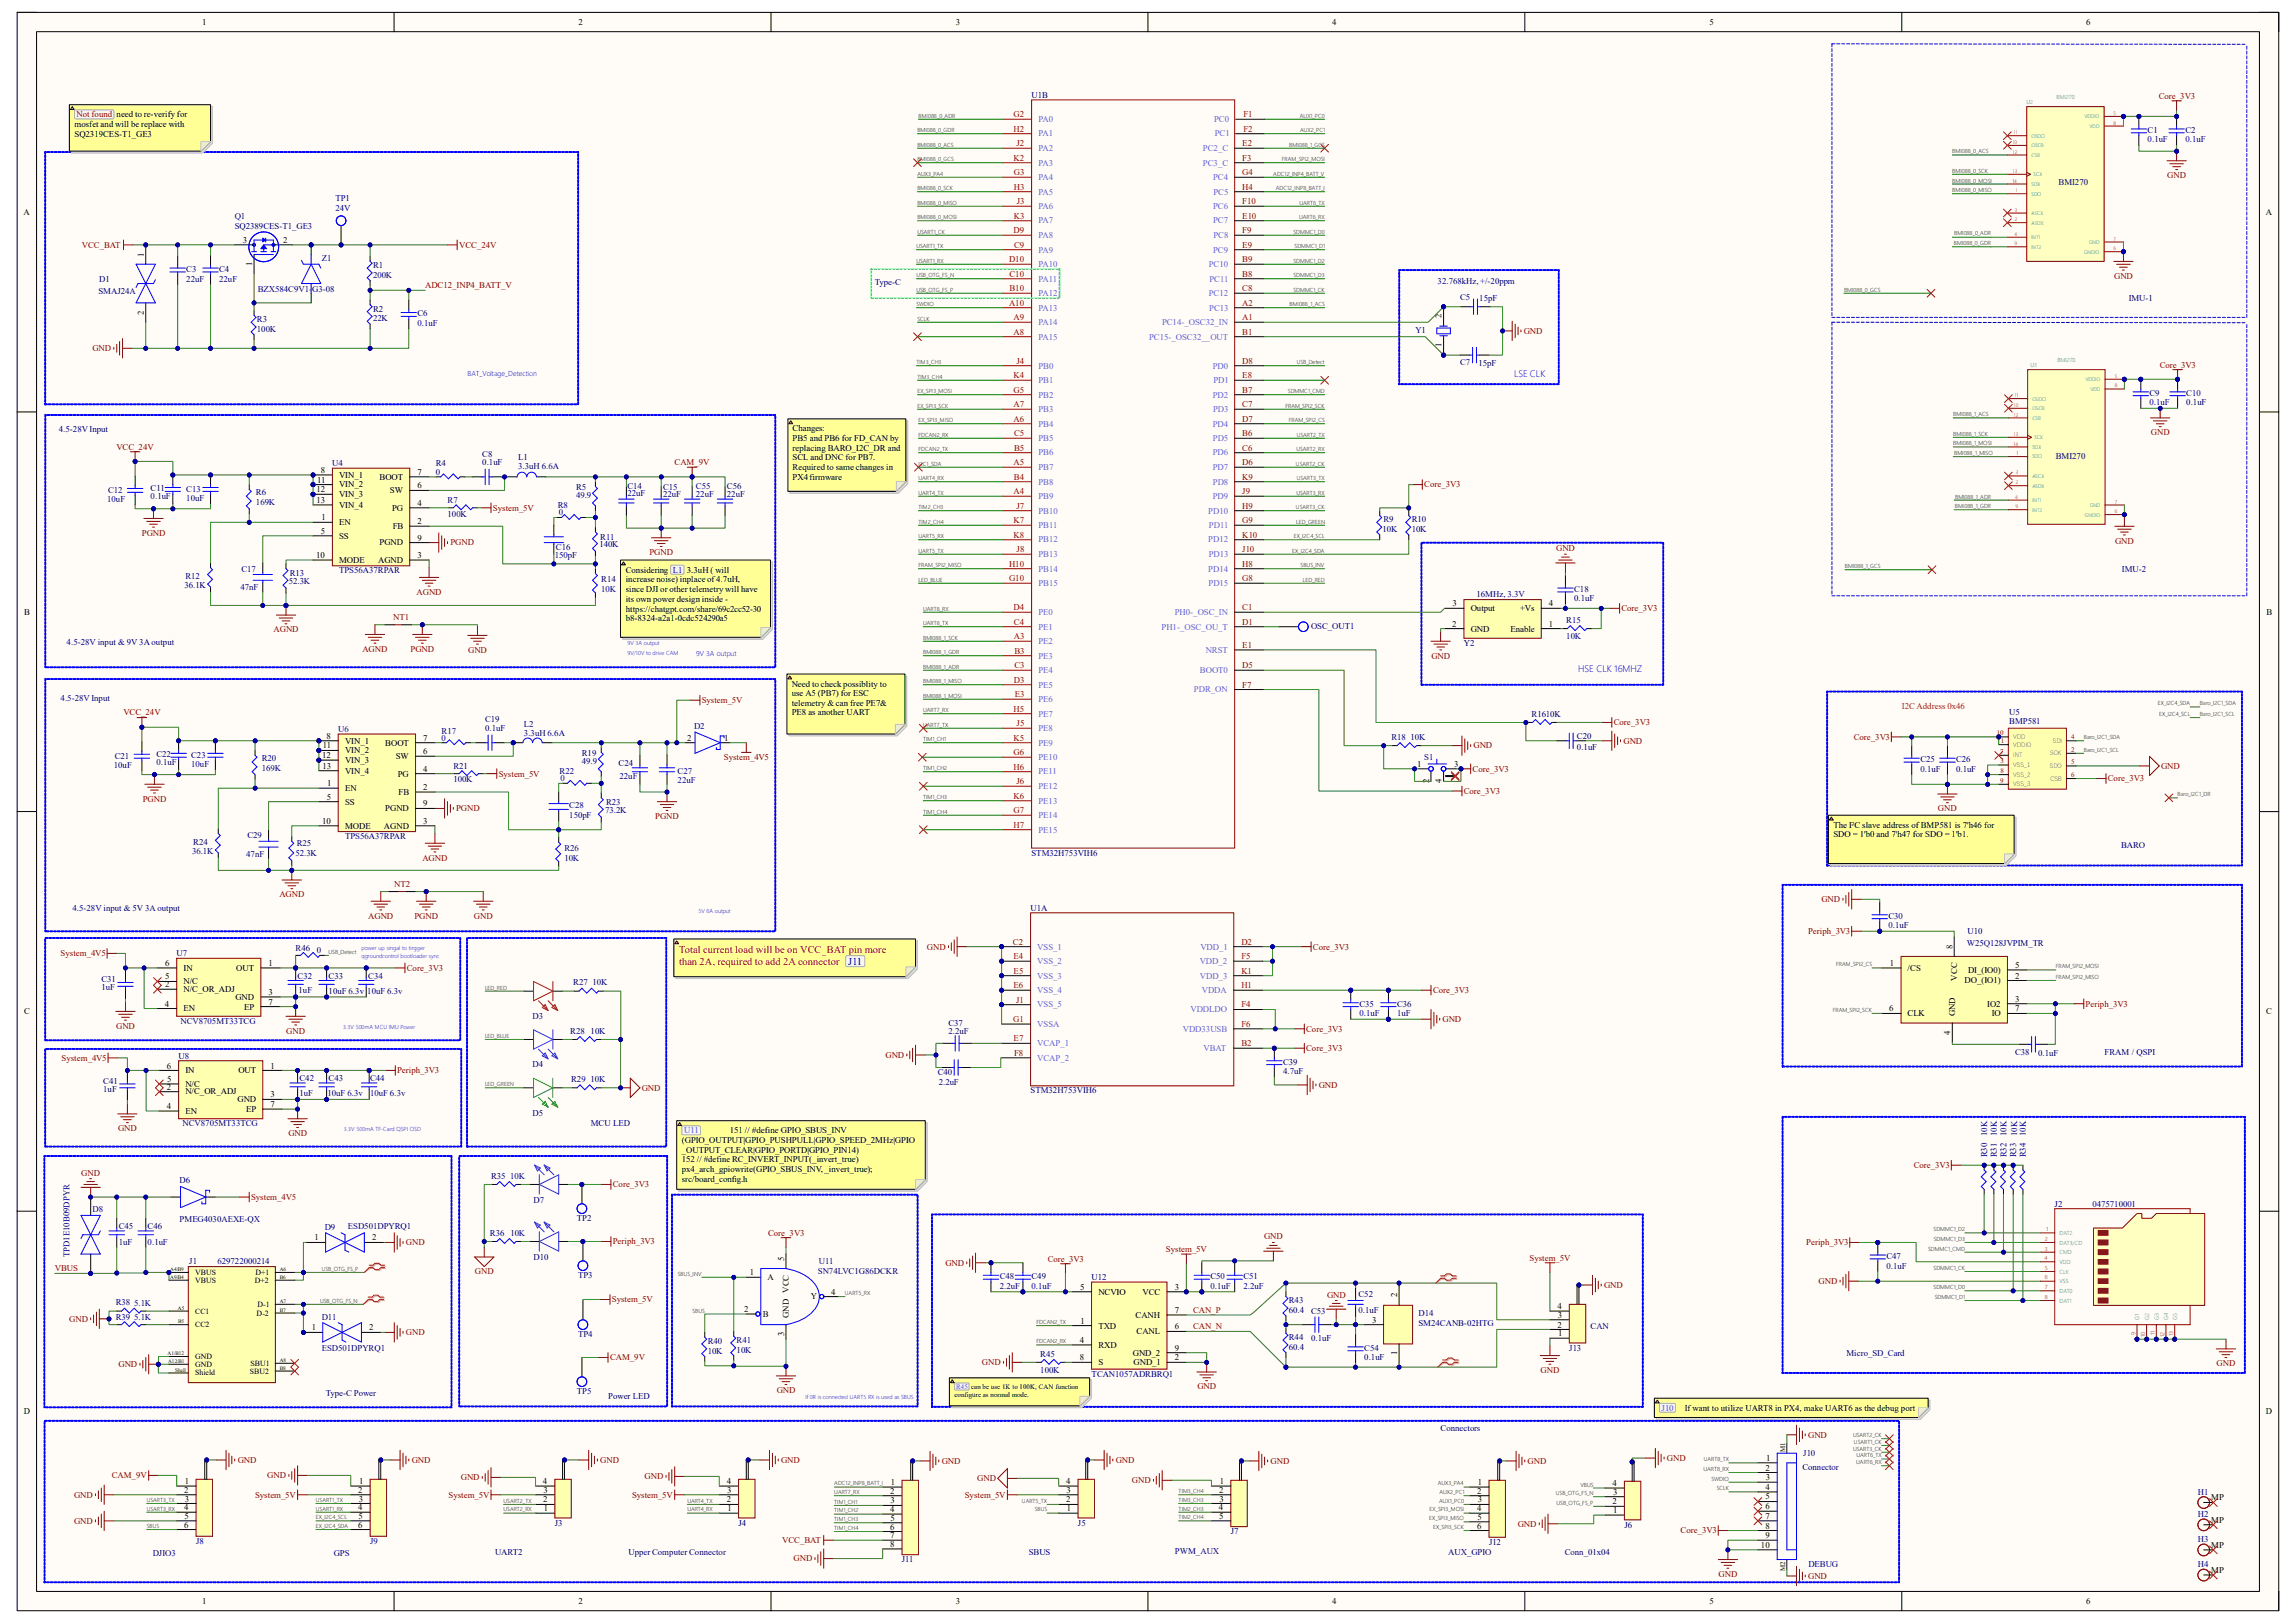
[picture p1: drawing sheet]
<svg xmlns="http://www.w3.org/2000/svg" width="420mm" height="297mm" viewBox="0 0 420 297" stroke-linecap="round" stroke-linejoin="round" font-family="sans-serif">
<defs><g id="words">
<g font-size="1.9" fill="#f00">
<text x="124.2" y="174.4">Total current load will be on VCC_BAT pin more</text>
<text x="124.2" y="176.6">than 2A, required to add 2A connector</text>
</g>
<text font-size="1.9" fill="#00008b" x="155.2" y="176.5">J11</text>
<g font-size="1.7" fill="#0000c2">
<text x="277" y="69">LSE CLK</text>
<text x="288.7" y="122.9">HSE CLK 16MHZ</text>
</g>
<g font-size="1.6">
<text x="37" y="4.6">1</text>
<text x="105.8" y="4.6">2</text>
<text x="174.8" y="4.6">3</text>
<text x="243.7" y="4.6">4</text>
<text x="312.7" y="4.6">5</text>
<text x="381.6" y="4.6">6</text>
<text x="13.6" y="23.3">mosfet and will be replace with</text>
<text x="13.6" y="25.1">SQ2319CES-T1_GE3</text>
<text x="4.3" y="39.3">A</text>
<text x="414.5" y="39.3">A</text>
<text x="26.3" y="46.9" transform="rotate(-90 26.3 46.9)">1</text>
<text x="44.4" y="44.5">3</text>
<text x="51.8" y="44.5">2</text>
<text x="46.1" y="48.6" transform="rotate(-90 46.1 48.6)">1</text>
<text x="26.3" y="57.6" transform="rotate(-90 26.3 57.6)">2</text>
<text x="263.7" y="58.2" transform="rotate(-90 263.7 58.2)">2</text>
<text x="263.7" y="63.5" transform="rotate(-90 263.7 63.5)">1</text>
<text x="145" y="79">Changes:</text>
<text x="145" y="80.7">PB5 and PB6 for FD_CAN by</text>
<text x="145" y="82.5">replacing BARO_I2C_DR and</text>
<text x="58" y="88.3">11</text>
<text x="58.7" y="86.6">8</text>
<text x="62" y="87.4">VIN_1</text>
<text x="62" y="89.2">VIN_2</text>
<text x="69.4" y="87.8">BOOT</text>
<text x="76.4" y="89.4">6</text>
<text x="76.4" y="86.9">7</text>
<text x="145" y="84.2">SCL and DNC for PB7.</text>
<text x="145" y="86">Required to same changes in</text>
<text x="145" y="87.8">PX4 firmware</text>
<text x="57.9" y="90.1">12</text>
<text x="57.9" y="92">13</text>
<text x="58.8" y="95.2">1</text>
<text x="62" y="91">VIN_3</text>
<text x="62" y="92.9">VIN_4</text>
<text x="71.3" y="90.3">SW</text>
<text x="71.7" y="93.5">PG</text>
<text x="76.4" y="95.9">2</text>
<text x="76.4" y="92.6">4</text>
<text x="58.7" y="97.7">5</text>
<text x="62" y="96.1">EN</text>
<text x="62" y="98.6">SS</text>
<text x="69.4" y="99.8">PGND</text>
<text x="71.8" y="96.8">FB</text>
<text x="76.4" y="98.9">9</text>
<text x="57.8" y="102.1">10</text>
<text x="62" y="103">MODE</text>
<text x="69.2" y="103">AGND</text>
<text x="76.4" y="102.1">3</text>
<text x="114.5" y="104.8">Considering L1</text>
<text x="114.5" y="106.6">increase noise) inplace of 4.7uH,</text>
<text x="125.6" y="104.8">3.3uH ( will</text>
<text x="4.4" y="112.5">B</text>
<text x="114.5" y="108.4">since DJI or other telemetry will have</text>
<text x="114.5" y="110.2">its own power design inside -</text>
<text x="114.5" y="111.9">https://chatgpt.com/share/69c2cc52-30</text>
<text x="114.5" y="113.7">b8-8324-a2a1-0cdc524290a5</text>
<text x="265.7" y="111">3</text>
<text x="269" y="111.8">Output</text>
<text x="278" y="111.8">+Vs</text>
<text x="283.3" y="111">4</text>
<text x="414.6" y="112.5">B</text>
<text x="265.6" y="114.7">2</text>
<text x="269" y="115.6">GND</text>
<text x="276.3" y="115.6">Enable</text>
<text x="283.3" y="114.7">1</text>
<text x="144.8" y="125.6">Need to check possiblity to</text>
<text x="144.8" y="127.4">use A5 (PB7) for ESC</text>
<text x="144.8" y="129.2">telemetry &amp; can free PE7&amp;</text>
<text x="144.8" y="130.9">PE8 as another UART</text>
<text x="59.1" y="136.9">11</text>
<text x="59.7" y="135.2">8</text>
<text x="63.1" y="136.1">VIN_1</text>
<text x="63.1" y="137.8">VIN_2</text>
<text x="70.5" y="136.4">BOOT</text>
<text x="77.4" y="135.6">7</text>
<text x="125.7" y="135.6">2</text>
<text x="132.5" y="135.6">1</text>
<text x="58.9" y="138.7">12</text>
<text x="59" y="140.7">13</text>
<text x="59.9" y="143.8">1</text>
<text x="63.1" y="139.6">VIN_3</text>
<text x="63.1" y="141.6">VIN_4</text>
<text x="72.4" y="138.9">SW</text>
<text x="72.8" y="142.1">PG</text>
<text x="77.4" y="141.2">4</text>
<text x="77.4" y="138">6</text>
<text x="259.2" y="140.3">1</text>
<text x="261.4" y="143.4" transform="rotate(-90 261.4 143.4)">2</text>
<text x="263.7" y="143.4" transform="rotate(-90 263.7 143.4)">4</text>
<text x="266" y="140.3">3</text>
<text x="59.8" y="146.3">5</text>
<text x="63.1" y="144.7">EN</text>
<text x="63.1" y="147.2">SS</text>
<text x="70.5" y="148.5">PGND</text>
<text x="72.9" y="145.5">FB</text>
<text x="77.4" y="144.6">2</text>
<text x="77.4" y="147.6">9</text>
<text x="58.9" y="150.7">10</text>
<text x="63.1" y="151.6">MODE</text>
<text x="70.2" y="151.6">AGND</text>
<text x="77.4" y="150.7">3</text>
<text x="335.4" y="151.5">The I²C slave address of BMP581 is 7'h46 for</text>
<text x="335.4" y="153.2">SDO = 1'b0 and 7'h47 for SDO = 1'b1.</text>
<text x="357.1" y="173.6" transform="rotate(-90 357.1 173.6)">8</text>
<text x="30.2" y="176.8">6</text>
<text x="30.2" y="179.2">5</text>
<text x="33.6" y="177.7">IN</text>
<text x="43.2" y="177.7">OUT</text>
<text x="49.1" y="176.8">1</text>
<text x="345.7" y="176.8">1</text>
<text x="349" y="177.7">/CS</text>
<text x="358" y="179.5" transform="rotate(-90 358 179.5)">VCC</text>
<text x="359.4" y="180">DO_(IO1)</text>
<text x="360" y="178">DI_(IO0)</text>
<text x="368.6" y="179.1">2</text>
<text x="368.6" y="177.1">5</text>
<text x="4.4" y="185.6">C</text>
<text x="30.1" y="184.2">4</text>
<text x="30.2" y="180.7">2</text>
<text x="33.6" y="181.6">N/C_OR_ADJ</text>
<text x="33.6" y="180.1">N/C</text>
<text x="33.6" y="185.1">EN</text>
<text x="43.1" y="183">GND</text>
<text x="44.7" y="184.7">EP</text>
<text x="49.1" y="182.1">3</text>
<text x="49.1" y="183.9">7</text>
<text x="345.6" y="185.1">6</text>
<text x="349" y="186">CLK</text>
<text x="357.6" y="186" transform="rotate(-90 357.6 186)">GND</text>
<text x="363.5" y="184.2">IO2</text>
<text x="364.3" y="186">IO</text>
<text x="368.6" y="183.3">3</text>
<text x="368.6" y="185.1">7</text>
<text x="414.5" y="185.6">C</text>
<text x="356.7" y="189.4" transform="rotate(-90 356.7 189.4)">4</text>
<text x="30.5" y="195.5">6</text>
<text x="30.6" y="198">5</text>
<text x="33.9" y="196.4">IN</text>
<text x="43.6" y="196.4">OUT</text>
<text x="49.5" y="195.5">1</text>
<text x="30.5" y="199.4">2</text>
<text x="30.5" y="202.9">4</text>
<text x="33.9" y="200.3">N/C_OR_ADJ</text>
<text x="33.9" y="198.9">N/C</text>
<text x="33.9" y="203.8">EN</text>
<text x="43.4" y="201.7">GND</text>
<text x="45" y="203.5">EP</text>
<text x="49.5" y="200.8">3</text>
<text x="49.5" y="202.6">7</text>
<text x="124.7" y="209.2">(GPIO_OUTPUT|GPIO_PUSHPULL|GPIO_SPEED_2MHz|GPIO</text>
<text x="133.5" y="207.4">151 // #define GPIO_SBUS_INV</text>
<text x="124.7" y="211">_OUTPUT_CLEAR|GPIO_PORTD|GPIO_PIN14)</text>
<text x="124.7" y="212.7">152 // #define RC_INVERT_INPUT(_invert_true)</text>
<text x="124.7" y="214.5">px4_arch_gpiowrite(GPIO_SBUS_INV, _invert_true);</text>
<text x="124.7" y="216.2">src/board_config.h</text>
<text x="57.5" y="227">1</text>
<text x="68.1" y="227">2</text>
<text x="137.2" y="233.4">1</text>
<text x="143.4" y="230.7" transform="rotate(-90 143.4 230.7)">5</text>
<text x="140.4" y="234.3">A</text>
<text x="144.3" y="236.6" transform="rotate(-90 144.3 236.6)">VCC</text>
<text x="148.3" y="237.8">Y</text>
<text x="152.1" y="236.9">4</text>
<text x="197.6" y="236.1">5</text>
<text x="200.9" y="236.9">NCVIO</text>
<text x="209" y="236.9">VCC</text>
<text x="214.9" y="236.1">3</text>
<text x="255.6" y="237.4" transform="rotate(-90 255.6 237.4)">2</text>
<text x="284.9" y="239.6">4</text>
<text x="57" y="243.5">1</text>
<text x="67.5" y="243.5">2</text>
<text x="136.1" y="240.1">2</text>
<text x="139.5" y="241">B</text>
<text x="143.4" y="244.5" transform="rotate(-90 143.4 244.5)">3</text>
<text x="144.3" y="241.2" transform="rotate(-90 144.3 241.2)">GND</text>
<text x="197.5" y="245.7">4</text>
<text x="197.7" y="242.2">1</text>
<text x="200.9" y="243.1">TXD</text>
<text x="207.7" y="241.2">CANH</text>
<text x="207.9" y="244.2">CANL</text>
<text x="214.9" y="240.3">7</text>
<text x="214.9" y="243.3">6</text>
<text x="251" y="242.1">3</text>
<text x="284.9" y="243">2</text>
<text x="285" y="241.2">3</text>
<text x="285" y="244.5">1</text>
<text x="197.5" y="249">8</text>
<text x="200.9" y="246.6">RXD</text>
<text x="200.9" y="249.8">S</text>
<text x="207.2" y="248.1">GND_2</text>
<text x="207.3" y="249.8">GND_1</text>
<text x="214.9" y="249">2</text>
<text x="214.9" y="247.2">9</text>
<text x="255.6" y="247.9" transform="rotate(-90 255.6 247.9)">1</text>
<text x="4.4" y="258.7">D</text>
<text x="308.2" y="258.1">If want to utilize UART8 in PX4, make UART6 as the debug port</text>
<text x="414.5" y="258.7">D</text>
<text x="322.9" y="269.1">2</text>
<text x="323" y="267.3">1</text>
<text x="33.7" y="273.2">2</text>
<text x="33.8" y="274.8">3</text>
<text x="33.8" y="271.6">1</text>
<text x="65.5" y="273.2">2</text>
<text x="65.6" y="274.8">3</text>
<text x="65.7" y="271.6">1</text>
<text x="99.3" y="271.6">4</text>
<text x="99.4" y="275">2</text>
<text x="99.4" y="273.2">3</text>
<text x="132.9" y="271.6">4</text>
<text x="133" y="275">2</text>
<text x="133" y="273.2">3</text>
<text x="162.9" y="273.3">2</text>
<text x="162.9" y="275.1">3</text>
<text x="163" y="271.8">1</text>
<text x="195" y="275">2</text>
<text x="195" y="271.6">4</text>
<text x="195.1" y="273.2">3</text>
<text x="223" y="273.2">2</text>
<text x="223.1" y="274.8">3</text>
<text x="223.1" y="271.6">1</text>
<text x="270.2" y="273.3">2</text>
<text x="270.3" y="275">3</text>
<text x="270.3" y="271.8">1</text>
<text x="295" y="275.3">2</text>
<text x="295" y="271.9">4</text>
<text x="295.1" y="273.5">3</text>
<text x="322.9" y="272.7">4</text>
<text x="323" y="274.4">5</text>
<text x="323" y="270.9">3</text>
<text x="404.5" y="274.6">MP</text>
<text x="33.7" y="279.6">6</text>
<text x="33.7" y="276.4">4</text>
<text x="33.7" y="278">5</text>
<text x="65.5" y="279.6">6</text>
<text x="65.5" y="276.4">4</text>
<text x="65.6" y="278">5</text>
<text x="99.5" y="276.5">1</text>
<text x="133.1" y="276.5">1</text>
<text x="162.8" y="276.7">4</text>
<text x="162.9" y="279.9">6</text>
<text x="162.9" y="281.5">7</text>
<text x="162.9" y="278.3">5</text>
<text x="195.2" y="276.5">1</text>
<text x="223" y="276.4">4</text>
<text x="223" y="278">5</text>
<text x="270.2" y="279.7">6</text>
<text x="270.2" y="276.5">4</text>
<text x="270.3" y="278.1">5</text>
<text x="295.1" y="276.9">1</text>
<text x="322.9" y="276.2">6</text>
<text x="323" y="278">7</text>
<text x="323" y="279.7">8</text>
<text x="323" y="281.5">9</text>
<text x="404.5" y="278.7">MP</text>
<text x="162.9" y="283.1">8</text>
<text x="322.1" y="283.3">10</text>
<text x="404.5" y="283.3">MP</text>
<text x="404.5" y="287.9">MP</text>
<text x="37" y="293.5">1</text>
<text x="105.8" y="293.5">2</text>
<text x="174.8" y="293.5">3</text>
<text x="243.7" y="293.5">4</text>
<text x="312.7" y="293.5">5</text>
<text x="381.6" y="293.5">6</text>
</g>
<g font-size="1.6" fill="#000080">
<text x="188.7" y="17.9">U1B</text>
<text x="392.9" y="24.3">C1</text>
<text x="392.9" y="26">0.1uF</text>
<text x="399.8" y="24.3">C2</text>
<text x="399.8" y="26">0.1uF</text>
<text x="376.6" y="33.8">BMI270</text>
<text x="42.9" y="40">Q1</text>
<text x="42.9" y="42">SQ2389CES-T1_GE3</text>
<text x="61.3" y="36.8">TP1</text>
<text x="61.3" y="38.6">24V</text>
<text x="58.8" y="47.8">Z1</text>
<text x="18" y="53.8">SMAJ24A</text>
<text x="18.2" y="51.5">D1</text>
<text x="34.1" y="49.7">C3</text>
<text x="34.1" y="51.5">22uF</text>
<text x="40.1" y="49.7">C4</text>
<text x="40.1" y="51.5">22uF</text>
<text x="47.2" y="53.5">BZX584C9V1-G3-08</text>
<text x="68.2" y="49.1">R1</text>
<text x="68.2" y="50.8">200K</text>
<text x="160" y="52.2">Type-C</text>
<text x="263" y="51.9">32.768kHz, +/-20ppm</text>
<text x="47" y="59">R3</text>
<text x="68.2" y="57">R2</text>
<text x="68.2" y="58.8">22K</text>
<text x="76.4" y="57.9">C6</text>
<text x="76.4" y="59.6">0.1uF</text>
<text x="267.1" y="54.9">C5</text>
<text x="270.6" y="55.1">15pF</text>
<text x="389.4" y="55.1">IMU-1</text>
<text x="47" y="60.7">100K</text>
<text x="258.9" y="60.9">Y1</text>
<text x="267.1" y="66.8">C7</text>
<text x="270.4" y="66.9">15pF</text>
<text x="393.2" y="72.4">C9</text>
<text x="393.2" y="74.2">0.1uF</text>
<text x="399.9" y="72.4">C10</text>
<text x="399.9" y="74.2">0.1uF</text>
<text x="10.8" y="79.1">4.5-28V Input</text>
<text x="88.2" y="83.6">C8</text>
<text x="27.6" y="89.9">C11</text>
<text x="60.8" y="85.3">U4</text>
<text x="79.7" y="85.3">R4</text>
<text x="79.7" y="86.9">0</text>
<text x="88.2" y="85.1">0.1uF</text>
<text x="94.8" y="84.2">L1</text>
<text x="94.8" y="85.9">3.3uH 6.6A</text>
<text x="105.4" y="89.7">R5</text>
<text x="114.8" y="89.6">C14</text>
<text x="121.3" y="89.7">C15</text>
<text x="127.3" y="89.6">C55</text>
<text x="133" y="89.6">C56</text>
<text x="376" y="84.1">BMI270</text>
<text x="19.6" y="91.9">10uF</text>
<text x="19.8" y="90.3">C12</text>
<text x="27.6" y="91.3">0.1uF</text>
<text x="34.1" y="90.1">C13</text>
<text x="34.1" y="91.7">10uF</text>
<text x="46.8" y="90.6">R6</text>
<text x="46.8" y="92.4">169K</text>
<text x="81.9" y="92">R7</text>
<text x="81.9" y="94.5">100K</text>
<text x="102" y="92.9">R8</text>
<text x="102.2" y="94.3">0</text>
<text x="105.4" y="91.1">49.9</text>
<text x="114.8" y="90.8">22uF</text>
<text x="121.3" y="91">22uF</text>
<text x="127.3" y="91">22uF</text>
<text x="133" y="91">22uF</text>
<text x="253.1" y="95.6">R9</text>
<text x="258.2" y="95.6">R10</text>
<text x="101.7" y="100.7">C16</text>
<text x="109.6" y="100.2">140K</text>
<text x="109.8" y="98.8">R11</text>
<text x="252.9" y="97.3">10K</text>
<text x="258.2" y="97.3">10K</text>
<text x="33.7" y="107.6">36.1K</text>
<text x="33.9" y="106">R12</text>
<text x="44" y="108">47nF</text>
<text x="44.2" y="104.6">C17</text>
<text x="52.8" y="106.9">52.3K</text>
<text x="53" y="105.3">R13</text>
<text x="62" y="104.9">TPS56A37RPAR</text>
<text x="101.5" y="102.1">150pF</text>
<text x="110" y="106.6">R14</text>
<text x="388.2" y="104.6">IMU-2</text>
<text x="110" y="108.3">10K</text>
<text x="270.1" y="109.2">16MHz, 3.3V</text>
<text x="286.5" y="114">R15</text>
<text x="288" y="108.3">C18</text>
<text x="288" y="110.1">0.1uF</text>
<text x="12.2" y="118">4.5-28V input &amp; 9V 3A output</text>
<text x="239.8" y="115.2">OSC_OUT1</text>
<text x="267.8" y="118.2">Y2</text>
<text x="286.5" y="117">10K</text>
<text x="11.1" y="128.3">4.5-28V Input</text>
<text x="280.2" y="131.1">R1610K</text>
<text x="367.5" y="130.8">U5</text>
<text x="61.8" y="133.9">U6</text>
<text x="80.8" y="134.3">R17</text>
<text x="80.8" y="135.6">0</text>
<text x="88.7" y="132.2">C19</text>
<text x="88.7" y="133.8">0.1uF</text>
<text x="95.8" y="133.1">L2</text>
<text x="95.8" y="134.7">3.3uH 6.6A</text>
<text x="127" y="133.4">D2</text>
<text x="254.5" y="135.4">R18 10K</text>
<text x="288.5" y="135.2">C20</text>
<text x="288.5" y="137.3">0.1uF</text>
<text x="367.5" y="132.5">BMP581</text>
<text x="20.8" y="140.5">10uF</text>
<text x="21" y="138.9">C21</text>
<text x="28.6" y="138.6">C22</text>
<text x="28.6" y="140">0.1uF</text>
<text x="35" y="138.7">C23</text>
<text x="35" y="140.3">10uF</text>
<text x="47.9" y="139.3">R20</text>
<text x="47.9" y="141.1">169K</text>
<text x="82.9" y="140.7">R21</text>
<text x="82.9" y="143.2">100K</text>
<text x="102.4" y="141.6">R22</text>
<text x="102.5" y="143">0</text>
<text x="106.4" y="138.4">R19</text>
<text x="106.4" y="139.8">49.9</text>
<text x="113.2" y="140.2">C24</text>
<text x="113.3" y="142.6">22uF</text>
<text x="124" y="141.6">C27</text>
<text x="124" y="143.3">22uF</text>
<text x="260.5" y="139.1">S1</text>
<text x="351.3" y="139.4">C25</text>
<text x="351.3" y="141.2">0.1uF</text>
<text x="357.8" y="139.4">C26</text>
<text x="357.8" y="141.2">0.1uF</text>
<text x="104.1" y="148">C28</text>
<text x="104.1" y="149.7">150pF</text>
<text x="110.7" y="148.8">73.2K</text>
<text x="110.9" y="147.4">R23</text>
<text x="35.3" y="154.6">R24</text>
<text x="45.3" y="153.4">C29</text>
<text x="54.3" y="154.9">R25</text>
<text x="63.1" y="153.6">TPS56A37RPAR</text>
<text x="103.3" y="155.7">R26</text>
<text x="388" y="155.2">BARO</text>
<text x="35.1" y="156.3">36.1K</text>
<text x="45" y="156.8">47nF</text>
<text x="54.1" y="156.6">52.3K</text>
<text x="103.3" y="157.5">10K</text>
<text x="188.7" y="156.6">STM32H753VIH6</text>
<text x="13.3" y="166.7">4.5-28V input &amp; 5V 3A output</text>
<text x="188.5" y="166.7">U1A</text>
<text x="54.1" y="173.9">R46</text>
<text x="345.4" y="168.1">C30</text>
<text x="345.4" y="169.9">0.1uF</text>
<text x="359.7" y="173.1">W25Q128JVPIM_TR</text>
<text x="359.9" y="170.9">U10</text>
<text x="18.5" y="179.8">C31</text>
<text x="32.3" y="175">U7</text>
<text x="54.4" y="179.1">C32</text>
<text x="58" y="174.5">0</text>
<text x="60.1" y="179.1">C33</text>
<text x="67.4" y="179.1">C34</text>
<text x="18.5" y="181.2">1uF</text>
<text x="54.6" y="181.7">1uF</text>
<text x="60.1" y="181.9">10uF 6.3v 10uF 6.3v</text>
<text x="104.9" y="180.3">R27 10K</text>
<text x="248.7" y="184.2">C35</text>
<text x="248.7" y="186">0.1uF</text>
<text x="255.6" y="184.2">C36</text>
<text x="255.6" y="186">1uF</text>
<text x="33" y="187.4">NCV8705MT33TCG</text>
<text x="97.4" y="186.5">D3</text>
<text x="104.3" y="189.1">R28 10K</text>
<text x="173.5" y="187.7">C37</text>
<text x="173.5" y="189.1">2.2uF</text>
<text x="32.7" y="193.8">U8</text>
<text x="54.8" y="197.8">C42</text>
<text x="60.1" y="197.8">C43</text>
<text x="67.7" y="197.8">C44</text>
<text x="97.4" y="195.3">D4</text>
<text x="104.5" y="198">R29 10K</text>
<text x="171.5" y="196.8">C40</text>
<text x="234.7" y="194.8">C39</text>
<text x="234.7" y="196.6">4.7uF</text>
<text x="368.6" y="193">C38</text>
<text x="372.8" y="193.2">0.1uF</text>
<text x="385" y="193">FRAM / QSPI</text>
<text x="18.9" y="198.3">C41</text>
<text x="18.9" y="199.8">1uF</text>
<text x="54.8" y="200.5">1uF</text>
<text x="59.9" y="200.5">10uF 6.3v</text>
<text x="67.7" y="200.7">10uF 6.3v</text>
<text x="171.7" y="198.5">2.2uF</text>
<text x="188.5" y="200.1">STM32H753VIH6</text>
<text x="33.4" y="206.1">NCV8705MT33TCG</text>
<text x="97.4" y="204.2">D5</text>
<text x="108.1" y="206.1">MCU LED</text>
<text x="363.5" y="207.9" transform="rotate(-90 363.5 207.9)">10K</text>
<text x="365.3" y="207.9" transform="rotate(-90 365.3 207.9)">10K</text>
<text x="367" y="207.9" transform="rotate(-90 367 207.9)">10K</text>
<text x="369" y="207.9" transform="rotate(-90 369 207.9)">10K</text>
<text x="370.6" y="207.9" transform="rotate(-90 370.6 207.9)">10K</text>
<text x="89.8" y="215.7">R35 10K</text>
<text x="363.5" y="211.8" transform="rotate(-90 363.5 211.8)">R30</text>
<text x="365.3" y="211.8" transform="rotate(-90 365.3 211.8)">R31</text>
<text x="367" y="211.8" transform="rotate(-90 367 211.8)">R32</text>
<text x="368.8" y="211.8" transform="rotate(-90 368.8 211.8)">R33</text>
<text x="370.6" y="211.8" transform="rotate(-90 370.6 211.8)">R34</text>
<text x="16.9" y="221.9">D8</text>
<text x="32.9" y="216.6">D6</text>
<text x="97.6" y="220.1">D7</text>
<text x="375.8" y="220.8">J2</text>
<text x="382.7" y="220.8">0475710001</text>
<text x="21.7" y="224.9">C45</text>
<text x="21.7" y="227.9">1uF</text>
<text x="27" y="224.9">C46</text>
<text x="27" y="227.9">0.1uF</text>
<text x="32.9" y="223.6">PMEG4030AEXE-QX</text>
<text x="59.4" y="225">D9</text>
<text x="63.6" y="224.9">ESD501DPYRQ1</text>
<text x="89.6" y="226.1">R36 10K</text>
<text x="105.5" y="223.5">TP2</text>
<text x="12.7" y="230" transform="rotate(-90 12.7 230)">TPD1E10B09DPYR</text>
<text x="34.6" y="231.3">J1</text>
<text x="39.8" y="231.3">629722000214</text>
<text x="97.6" y="230.5">D10</text>
<text x="105.7" y="233.9">TP3</text>
<text x="149.6" y="233.2">SN74LVC1G86DCKR</text>
<text x="149.8" y="231.3">U11</text>
<text x="345.1" y="230.4">C47</text>
<text x="345.1" y="232.2">0.1uF</text>
<text x="21.2" y="238.8">R38</text>
<text x="24.6" y="239.1">5.1K</text>
<text x="182.9" y="234.1">C48</text>
<text x="182.9" y="235.8">2.2uF</text>
<text x="188.7" y="234.1">C49</text>
<text x="188.7" y="235.8">0.1uF</text>
<text x="199.7" y="234.3">U12</text>
<text x="221.4" y="234.1">C50</text>
<text x="221.4" y="235.8">0.1uF</text>
<text x="227.5" y="234.1">C51</text>
<text x="227.5" y="235.8">2.2uF</text>
<text x="235.8" y="238.5">R43</text>
<text x="248.5" y="237.3">C52</text>
<text x="21.2" y="241.5">R39 5.1K</text>
<text x="58.8" y="241.5">D11</text>
<text x="105.7" y="244.7">TP4</text>
<text x="129.5" y="246">R40</text>
<text x="134.7" y="245.7">R41</text>
<text x="235.8" y="245.2">R44</text>
<text x="235.8" y="240.3">60.4</text>
<text x="239.8" y="240.5">C53</text>
<text x="239.8" y="245.4">0.1uF</text>
<text x="248.5" y="240.3">0.1uF</text>
<text x="259.5" y="240.8">D14</text>
<text x="259.5" y="242.6">SM24CANB-02HTG</text>
<text x="291" y="243.1">CAN</text>
<text x="58.8" y="247.2">ESD501DPYRQ1</text>
<text x="129.5" y="247.7">10K</text>
<text x="134.7" y="247.5">10K</text>
<text x="190.3" y="248.2">R45</text>
<text x="190.3" y="251.2">100K</text>
<text x="199.7" y="252">TCAN1057ADRBRQ1</text>
<text x="235.8" y="247">60.4</text>
<text x="249.6" y="247.2">C54</text>
<text x="249.6" y="249">0.1uF</text>
<text x="287.1" y="247.2">J13</text>
<text x="337.7" y="248.1">Micro_SD_Card</text>
<text x="59.6" y="255.4">Type-C Power</text>
<text x="105.5" y="255.1">TP5</text>
<text x="111.3" y="255.9">Power LED</text>
<text x="263.5" y="261.9">Connectors</text>
<text x="329.7" y="268.9">Connector</text>
<text x="329.9" y="266.4">J10</text>
<text x="402" y="273.5">H1</text>
<text x="101.5" y="279.2">J3</text>
<text x="135.1" y="279.2">J4</text>
<text x="197.2" y="279.2">J5</text>
<text x="225.1" y="280.8">J7</text>
<text x="297.1" y="279.6">J6</text>
<text x="402" y="277.6">H2</text>
<text x="27.9" y="284.8">DJIO3</text>
<text x="35.9" y="282.6">J8</text>
<text x="61" y="284.8">GPS</text>
<text x="67.7" y="282.6">J9</text>
<text x="90.6" y="284.6">UART2</text>
<text x="115" y="284.6">Upper Computer Connector</text>
<text x="165" y="285.9">J11</text>
<text x="188.2" y="284.5">SBUS</text>
<text x="214.9" y="284.4">PWM_AUX</text>
<text x="264.9" y="284.5">AUX_GPIO</text>
<text x="272.4" y="282.7">J12</text>
<text x="286.2" y="284.6">Conn_01x04</text>
<text x="330.8" y="286.7">DEBUG</text>
<text x="402" y="282.2">H3</text>
<text x="402" y="286.8">H4</text>
</g>
<text font-size="1.6" fill="#8b0000" x="14" y="21.5">Not found need to re-verify for</text>
<g font-size="1.6" fill="#980000">
<text x="185.4" y="21.5">G2</text>
<text x="227.5" y="21.5">F1</text>
<text x="185.4" y="24.1">H2</text>
<text x="185.4" y="29.4">K2</text>
<text x="185.9" y="26.8">J2</text>
<text x="227.2" y="26.8">E2</text>
<text x="227.2" y="29.4">F3</text>
<text x="227.5" y="24.1">F2</text>
<text x="185.5" y="32.1">G3</text>
<text x="185.5" y="34.7">H3</text>
<text x="227.2" y="32.1">G4</text>
<text x="227.2" y="34.7">H4</text>
<text x="185.5" y="40">K3</text>
<text x="186" y="37.4">J3</text>
<text x="227.2" y="40">E10</text>
<text x="227.2" y="37.4">F10</text>
<text x="185.4" y="42.7">D9</text>
<text x="185.5" y="45.3">C9</text>
<text x="227.2" y="45.3">E9</text>
<text x="227.2" y="42.7">F9</text>
<text x="184.6" y="48">D10</text>
<text x="184.7" y="53.3">B10</text>
<text x="184.7" y="50.6">C10</text>
<text x="227.2" y="50.6">B8</text>
<text x="227.2" y="48">B9</text>
<text x="227.2" y="53.3">C8</text>
<text x="184.6" y="56">A10</text>
<text x="185.4" y="58.6">A9</text>
<text x="227.2" y="58.6">A1</text>
<text x="227.2" y="56">A2</text>
<text x="185.4" y="61.3">A8</text>
<text x="227.2" y="61.3">B1</text>
<text x="185.4" y="69.2">K4</text>
<text x="185.4" y="71.9">G5</text>
<text x="185.9" y="66.5">J4</text>
<text x="227.2" y="71.9">B7</text>
<text x="227.2" y="66.5">D8</text>
<text x="227.2" y="69.2">E8</text>
<text x="185.4" y="77.2">A6</text>
<text x="185.4" y="74.5">A7</text>
<text x="227.2" y="74.5">C7</text>
<text x="227.2" y="77.2">D7</text>
<text x="185.5" y="82.5">B5</text>
<text x="185.5" y="79.8">C5</text>
<text x="227.2" y="79.8">B6</text>
<text x="227.2" y="82.5">C6</text>
<text x="185.4" y="85.1">A5</text>
<text x="185.5" y="87.8">B4</text>
<text x="227.2" y="85.1">D6</text>
<text x="227.2" y="87.8">K9</text>
<text x="185.4" y="90.5">A4</text>
<text x="185.4" y="95.8">K7</text>
<text x="185.9" y="93.1">J7</text>
<text x="227.2" y="95.8">G9</text>
<text x="227.2" y="93.1">H9</text>
<text x="227.2" y="90.5">J9</text>
<text x="185.4" y="98.4">K8</text>
<text x="186" y="101">J8</text>
<text x="227.2" y="101">J10</text>
<text x="227.2" y="98.4">K10</text>
<text x="184.6" y="106.4">G10</text>
<text x="184.6" y="103.7">H10</text>
<text x="227.2" y="106.4">G8</text>
<text x="227.2" y="103.7">H8</text>
<text x="185.4" y="111.7">D4</text>
<text x="227.2" y="111.7">C1</text>
<text x="185.5" y="117">A3</text>
<text x="185.5" y="114.3">C4</text>
<text x="185.5" y="119.6">B3</text>
<text x="227.2" y="114.3">D1</text>
<text x="227.2" y="118.6">E1</text>
<text x="185.5" y="124.9">D3</text>
<text x="185.5" y="122.3">C3</text>
<text x="227.2" y="122.3">D5</text>
<text x="227.2" y="125.8">F7</text>
<text x="185.4" y="130.3">H5</text>
<text x="185.6" y="127.6">E3</text>
<text x="185.4" y="135.6">K5</text>
<text x="186" y="132.9">J5</text>
<text x="185.4" y="138.2">G6</text>
<text x="185.4" y="140.8">H6</text>
<text x="185.9" y="143.5">J6</text>
<text x="185.4" y="146.2">K6</text>
<text x="185.4" y="148.8">G7</text>
<text x="185.4" y="151.5">H7</text>
<text x="185.3" y="172.9">C2</text>
<text x="227.1" y="172.9">D2</text>
<text x="185.4" y="175.5">E4</text>
<text x="185.4" y="178.2">E5</text>
<text x="227.1" y="175.5">F5</text>
<text x="227.1" y="178.2">K1</text>
<text x="185.4" y="180.8">E6</text>
<text x="185.9" y="183.5">J1</text>
<text x="227.1" y="184.4">F4</text>
<text x="227.1" y="180.8">H1</text>
<text x="185.3" y="187">G1</text>
<text x="185.4" y="190.6">E7</text>
<text x="227.1" y="191.5">B2</text>
<text x="227.1" y="187.9">F6</text>
<text x="185.5" y="193.2">F8</text>
<text x="218.2" y="240.3">CAN_P</text>
<text x="218.2" y="243.3">CAN_N</text>
</g>
<g font-size="1.6" fill="#3d85c6">
<text x="189.9" y="22.4">PA0</text>
<text x="222.1" y="22.4">PC0</text>
<text x="189.9" y="25">PA1</text>
<text x="189.9" y="27.6">PA2</text>
<text x="220" y="27.6">PC2_C</text>
<text x="222.2" y="25">PC1</text>
<text x="189.9" y="32.9">PA4</text>
<text x="189.9" y="35.6">PA5</text>
<text x="189.9" y="30.3">PA3</text>
<text x="220" y="30.3">PC3_C</text>
<text x="221.9" y="32.9">PC4</text>
<text x="222" y="35.6">PC5</text>
<text x="189.9" y="38.3">PA6</text>
<text x="189.9" y="40.9">PA7</text>
<text x="221.9" y="40.9">PC7</text>
<text x="221.9" y="38.3">PC6</text>
<text x="189.9" y="46.2">PA9</text>
<text x="189.9" y="43.6">PA8</text>
<text x="221.9" y="46.2">PC9</text>
<text x="222" y="43.6">PC8</text>
<text x="189.9" y="51.5">PA11</text>
<text x="189.9" y="48.9">PA10</text>
<text x="221.1" y="48.9">PC10</text>
<text x="221.2" y="51.5">PC11</text>
<text x="189.9" y="59.5">PA14</text>
<text x="189.9" y="56.9">PA13</text>
<text x="189.9" y="54.2">PA12</text>
<text x="212.6" y="59.5">PC14-_OSC32_IN</text>
<text x="221.1" y="54.2">PC12</text>
<text x="221.2" y="56.9">PC13</text>
<text x="189.9" y="62.1">PA15</text>
<text x="210.2" y="62.1">PC15-_OSC32__OUT</text>
<text x="189.9" y="67.4">PB0</text>
<text x="189.9" y="70.1">PB1</text>
<text x="221.8" y="67.4">PD0</text>
<text x="222" y="70.1">PD1</text>
<text x="189.9" y="75.4">PB3</text>
<text x="189.9" y="72.8">PB2</text>
<text x="221.8" y="72.8">PD2</text>
<text x="221.9" y="75.4">PD3</text>
<text x="189.9" y="78.1">PB4</text>
<text x="189.9" y="83.4">PB6</text>
<text x="189.9" y="80.7">PB5</text>
<text x="221.8" y="83.4">PD6</text>
<text x="221.8" y="78.1">PD4</text>
<text x="221.9" y="80.7">PD5</text>
<text x="189.9" y="86">PB7</text>
<text x="189.9" y="88.7">PB8</text>
<text x="221.8" y="86">PD7</text>
<text x="221.9" y="88.7">PD8</text>
<text x="189.9" y="91.3">PB9</text>
<text x="189.9" y="94">PB10</text>
<text x="221" y="94">PD10</text>
<text x="221.8" y="91.3">PD9</text>
<text x="189.9" y="101.9">PB13</text>
<text x="189.9" y="96.6">PB11</text>
<text x="189.9" y="99.3">PB12</text>
<text x="221" y="99.3">PD12</text>
<text x="221.1" y="101.9">PD13</text>
<text x="221.1" y="96.6">PD11</text>
<text x="189.9" y="107.2">PB15</text>
<text x="189.9" y="104.6">PB14</text>
<text x="221" y="104.6">PD14</text>
<text x="221.1" y="107.2">PD15</text>
<text x="189.9" y="112.6">PE0</text>
<text x="214.9" y="112.6">PH0-_OSC_IN</text>
<text x="189.9" y="117.9">PE2</text>
<text x="189.9" y="115.2">PE1</text>
<text x="212.5" y="115.2">PH1-_OSC_OU_T</text>
<text x="220.6" y="119.5">NRST</text>
<text x="189.9" y="120.5">PE3</text>
<text x="189.9" y="123.2">PE4</text>
<text x="189.9" y="125.8">PE5</text>
<text x="219.5" y="123.2">BOOT0</text>
<text x="189.9" y="128.5">PE6</text>
<text x="189.9" y="131.1">PE7</text>
<text x="218.4" y="126.7">PDR_ON</text>
<text x="189.9" y="133.8">PE8</text>
<text x="189.9" y="136.4">PE9</text>
<text x="189.9" y="139.1">PE10</text>
<text x="189.9" y="141.7">PE11</text>
<text x="189.9" y="149.7">PE14</text>
<text x="189.9" y="144.4">PE12</text>
<text x="189.9" y="147.1">PE13</text>
<text x="189.9" y="152.4">PE15</text>
<text x="189.7" y="173.8">VSS_1</text>
<text x="219.6" y="173.8">VDD_1</text>
<text x="189.7" y="176.4">VSS_2</text>
<text x="189.7" y="179.1">VSS_3</text>
<text x="219.5" y="176.4">VDD_2</text>
<text x="219.5" y="179.1">VDD_3</text>
<text x="189.7" y="181.7">VSS_4</text>
<text x="189.7" y="184.4">VSS_5</text>
<text x="217.8" y="185.3">VDDLDO</text>
<text x="219.8" y="181.7">VDDA</text>
<text x="189.7" y="191.5">VCAP_1</text>
<text x="189.7" y="187.9">VSSA</text>
<text x="216.4" y="188.8">VDD33USB</text>
<text x="189.7" y="194.1">VCAP_2</text>
<text x="220.1" y="192.3">VBAT</text>
</g>
<g font-size="1.6" fill="#800000">
<text x="394.9" y="18.1">Core_3V3</text>
<text x="396.5" y="32.6">GND</text>
<text x="15" y="45.3">VCC_BAT</text>
<text x="84" y="45.3">VCC_24V</text>
<text x="77.8" y="52.7">ADC12_INP4_BATT_V</text>
<text x="386.7" y="51">GND</text>
<text x="16.9" y="64.3">GND</text>
<text x="278.7" y="61.1">GND</text>
<text x="395.1" y="67.3">Core_3V3</text>
<text x="21.3" y="82.3">VCC_24V</text>
<text x="393.4" y="79.7">GND</text>
<text x="123.4" y="85.1">CAM_9V</text>
<text x="260.5" y="89.2">Core_3V3</text>
<text x="90.2" y="93.5">System_5V</text>
<text x="26" y="98">PGND</text>
<text x="82.4" y="99.8">PGND</text>
<text x="118.8" y="101.6">PGND</text>
<text x="284.6" y="100.9">GND</text>
<text x="386.9" y="99.5">GND</text>
<text x="71.9" y="113.5">NT1</text>
<text x="76.2" y="108.8">AGND</text>
<text x="296.6" y="111.8">Core_3V3</text>
<text x="50" y="115.7">AGND</text>
<text x="66.3" y="119.3">AGND</text>
<text x="75.1" y="119.3">PGND</text>
<text x="85.6" y="119.5">GND</text>
<text x="261.8" y="120.5">GND</text>
<text x="22.6" y="130.9">VCC_24V</text>
<text x="128.4" y="128.7">System_5V</text>
<text x="269.5" y="136.9">GND</text>
<text x="295.2" y="132.7">Core_3V3</text>
<text x="297" y="136.1">GND</text>
<text x="339.1" y="135.4">Core_3V3</text>
<text x="91.2" y="142.1">System_5V</text>
<text x="132.4" y="139.1">System_4V5</text>
<text x="269.4" y="141.2">Core_3V3</text>
<text x="385.6" y="143">Core_3V3</text>
<text x="395.3" y="140.7">GND</text>
<text x="26.1" y="146.7">PGND</text>
<text x="83.4" y="148.5">PGND</text>
<text x="119.8" y="149.9">PGND</text>
<text x="267.8" y="145.3">Core_3V3</text>
<text x="354.5" y="148.5">GND</text>
<text x="77.3" y="157.5">AGND</text>
<text x="51.1" y="164.2">AGND</text>
<text x="72.1" y="162.3">NT2</text>
<text x="333.2" y="165.1">GND</text>
<text x="67.4" y="168.1">AGND</text>
<text x="75.8" y="168.1">PGND</text>
<text x="86.7" y="168.1">GND</text>
<text x="169.5" y="173.8">GND</text>
<text x="240.2" y="173.8">Core_3V3</text>
<text x="330.8" y="170.9">Periph_3V3</text>
<text x="11.1" y="175">System_4V5</text>
<text x="74.4" y="177.7">Core_3V3</text>
<text x="262.1" y="181.7">Core_3V3</text>
<text x="381.5" y="184.2">Periph_3V3</text>
<text x="21.3" y="188.3">GND</text>
<text x="52.4" y="189.1">GND</text>
<text x="238.9" y="188.8">Core_3V3</text>
<text x="263.9" y="187">GND</text>
<text x="11.3" y="194.1">System_4V5</text>
<text x="72.6" y="196.4">Periph_3V3</text>
<text x="162" y="193.6">GND</text>
<text x="238.9" y="192.3">Core_3V3</text>
<text x="117.4" y="199.6">GND</text>
<text x="241.2" y="199.1">GND</text>
<text x="21.6" y="207">GND</text>
<text x="52.7" y="207.9">GND</text>
<text x="14.9" y="215.1">GND</text>
<text x="350.1" y="213.7">Core_3V3</text>
<text x="45.9" y="219.6">System_4V5</text>
<text x="112.1" y="217.3">Core_3V3</text>
<text x="74.3" y="227.9">GND</text>
<text x="112.1" y="227.7">Periph_3V3</text>
<text x="140.5" y="226.1">Core_3V3</text>
<text x="231.2" y="226.8">GND</text>
<text x="330.4" y="227.9">Periph_3V3</text>
<text x="10" y="232.7">VBUS</text>
<text x="86.9" y="233.2">GND</text>
<text x="172.9" y="231.6">GND</text>
<text x="191.6" y="230.9">Core_3V3</text>
<text x="213.3" y="229.2">System_5V</text>
<text x="279.8" y="230.7">System_5V</text>
<text x="111.9" y="238.3">System_5V</text>
<text x="242.7" y="237.4">GND</text>
<text x="293.4" y="235.7">GND</text>
<text x="332.7" y="234.9">GND</text>
<text x="12.7" y="241.9">GND</text>
<text x="74.3" y="244.3">GND</text>
<text x="21.7" y="250.2">GND</text>
<text x="111.6" y="249">CAM_9V</text>
<text x="179.6" y="249.8">GND</text>
<text x="281.8" y="251.2">GND</text>
<text x="405.5" y="250">GND</text>
<text x="142.1" y="255">GND</text>
<text x="219" y="254.3">GND</text>
<text x="330.8" y="263.1">GND</text>
<text x="43.5" y="267.7">GND</text>
<text x="75.3" y="267.7">GND</text>
<text x="109.8" y="267.7">GND</text>
<text x="142.9" y="267.7">GND</text>
<text x="172.3" y="267.9">GND</text>
<text x="204.1" y="267.7">GND</text>
<text x="232.4" y="267.9">GND</text>
<text x="279.4" y="267.9">GND</text>
<text x="304.9" y="267.3">GND</text>
<text x="13.5" y="274.1">GND</text>
<text x="20.4" y="270.5">CAM_9V</text>
<text x="46.7" y="274.1">System_5V</text>
<text x="48.9" y="270.5">GND</text>
<text x="82" y="274.1">System_5V</text>
<text x="84.3" y="270.9">GND</text>
<text x="115.6" y="274.1">System_5V</text>
<text x="117.9" y="270.7">GND</text>
<text x="176.5" y="274.1">System_5V</text>
<text x="178.8" y="271.1">GND</text>
<text x="207.1" y="271.4">GND</text>
<text x="13.5" y="278.8">GND</text>
<text x="277.6" y="279.4">GND</text>
<text x="307.4" y="280.6">Core_3V3</text>
<text x="143.1" y="282.4">VCC_BAT</text>
<text x="145.2" y="285.8">GND</text>
<text x="314.4" y="288.6">GND</text>
<text x="330.8" y="288.9">GND</text>
</g>
<text font-size="1.6" fill="#f00" x="347.9" y="129.7">I2C Address 0x46</text>
<g font-size="1.6" fill="#5050db">
<text x="125.1" y="207.4">U11</text>
<text x="304" y="258.1">J10</text>
</g>
<g font-size="1.4">
<text x="35.7" y="233.3">VBUS</text>
<text x="46.7" y="233.3">D+1</text>
<text x="35.7" y="234.7">VBUS</text>
<text x="46.6" y="234.7">D+2</text>
<text x="47.1" y="239.1">D-1</text>
<text x="35.7" y="240.4">CC1</text>
<text x="35.7" y="242.9">CC2</text>
<text x="46.9" y="240.7">D-2</text>
<text x="35.7" y="248.7">GND</text>
<text x="35.7" y="250.1">GND</text>
<text x="35.7" y="251.7">Shield</text>
<text x="45.7" y="251.4">SBU2</text>
<text x="45.8" y="249.9">SBU1</text>
</g>
<g font-size="1.3" fill="#0000c2">
<text x="85.5" y="68.9">BAT_Voltage_Detection</text>
<text x="127.3" y="120">9V 3A output</text>
</g>
<g font-size="1.3" fill="#980000">
<text x="365.3" y="134.6">10</text>
<text x="365.9" y="137.9">7</text>
<text x="366" y="136">1</text>
<text x="378.8" y="137.6">2</text>
<text x="378.8" y="135.3">4</text>
<text x="365.9" y="143.2">9</text>
<text x="365.9" y="139.7">3</text>
<text x="365.9" y="141.5">8</text>
<text x="378.8" y="139.9">5</text>
<text x="378.8" y="142.2">6</text>
</g>
<g font-size="1.3">
<text x="174.6" y="255.6">configure as normal mode.</text>
<text x="326.5" y="265.8" transform="rotate(-90 326.5 265.8)">M1</text>
<text x="326.5" y="287.5" transform="rotate(-90 326.5 287.5)">M2</text>
</g>
<text font-size="1.3" fill="#5050db" x="174.9" y="254.1">R45 can be use 1K to 100K, CAN function</text>
<g font-size="1.1">
<text x="168" y="21.5">BMI088_0_ADR</text>
<text x="237.8" y="21.5">AUX1_PC0</text>
<text x="167.8" y="29.5">BMI088_0_GCS</text>
<text x="167.8" y="26.8">BMI088_0_ACS</text>
<text x="167.8" y="24.2">BMI088_0_GDR</text>
<text x="234.5" y="29.5">FRAM_SPI2_MOSI</text>
<text x="235.8" y="26.8">BMI088_1_GCS</text>
<text x="237.8" y="24.2">AUX2_PC1</text>
<text x="357.1" y="28.1">BMI088_0_ACS</text>
<text x="167.8" y="34.8">BMI088_0_SCK</text>
<text x="167.8" y="32.1">AUX3_PA4</text>
<text x="232.9" y="32.1">ADC12_INP4_BATT_V</text>
<text x="233.4" y="34.8">ADC12_INP8_BATT_I</text>
<text x="357.1" y="35.1">BMI088_0_MISO</text>
<text x="357.1" y="33.4">BMI088_0_MOSI</text>
<text x="357.1" y="31.6">BMI088_0_SCK</text>
<text x="167.8" y="37.5">BMI088_0_MISO</text>
<text x="167.8" y="40.1">BMI088_0_MOSI</text>
<text x="237.7" y="40.1">UART6_RX</text>
<text x="237.7" y="37.5">UART6_TX</text>
<text x="167.6" y="45.4">USART1_TX</text>
<text x="167.8" y="42.8">USART1_CK</text>
<text x="236.6" y="42.8">SDMMC1_D0</text>
<text x="236.8" y="45.4">SDMMC1_D1</text>
<text x="357.4" y="44.9">BMI088_0_GDR</text>
<text x="357.5" y="43.1">BMI088_0_ADR</text>
<text x="167.6" y="48">USART1_RX</text>
<text x="167.6" y="50.7">USB_OTG_FS_N</text>
<text x="167.6" y="53.4">USB_OTG_FS_P</text>
<text x="236.6" y="50.7">SDMMC1_D3</text>
<text x="236.6" y="53.4">SDMMC1_CK</text>
<text x="236.6" y="48">SDMMC1_D2</text>
<text x="337.3" y="53.4">BMI088_0_GCS</text>
<text x="167.6" y="56">SWDIO</text>
<text x="167.8" y="58.7">SCLK</text>
<text x="235.9" y="56">BMI088_1_ACS</text>
<text x="167.6" y="66.6">TIM3_CH3</text>
<text x="167.8" y="72">EX_SPI3_MOSI</text>
<text x="167.8" y="69.3">TIM3_CH4</text>
<text x="235.6" y="72">SDMMC1_CMD</text>
<text x="237.2" y="66.6">USB_Detect</text>
<text x="167.8" y="74.6">EX_SPI3_SCK</text>
<text x="168" y="77.3">EX_SPI3_MISO</text>
<text x="235.1" y="74.6">FRAM_SPI2_SCK</text>
<text x="235.8" y="77.3">FRAM_SPI2_CS</text>
<text x="357.3" y="76.2">BMI088_1_ACS</text>
<text x="168" y="79.9">FDCAN2_RX</text>
<text x="168" y="82.6">FDCAN2_TX</text>
<text x="237.2" y="82.6">USART2_RX</text>
<text x="237.2" y="79.9">USART2_TX</text>
<text x="357.3" y="79.7">BMI088_1_SCK</text>
<text x="357.3" y="81.5">BMI088_1_MOSI</text>
<text x="357.5" y="83.3">BMI088_1_MISO</text>
<text x="168" y="87.9">UART4_RX</text>
<text x="168" y="85.2">I2C1_SDA</text>
<text x="237.1" y="85.2">USART2_CK</text>
<text x="237.2" y="87.9">USART3_TX</text>
<text x="168" y="95.8">TIM2_CH4</text>
<text x="168" y="93.2">TIM2_CH3</text>
<text x="168" y="90.5">UART4_TX</text>
<text x="237.1" y="93.2">USART3_CK</text>
<text x="237.1" y="95.8">LED_GREEN</text>
<text x="237.2" y="90.5">USART3_RX</text>
<text x="357.6" y="93">BMI088_1_GDR</text>
<text x="357.6" y="91.2">BMI088_1_ADR</text>
<text x="168" y="98.5">UART5_RX</text>
<text x="168" y="101.1">UART5_TX</text>
<text x="236.4" y="101.1">EX_I2C4_SDA</text>
<text x="236.6" y="98.5">EX_I2C4_SCL</text>
<text x="168" y="106.4">LED_BLUE</text>
<text x="168" y="103.8">FRAM_SPI2_MISO</text>
<text x="237.9" y="103.8">SBUS_INV</text>
<text x="238.3" y="106.4">LED_RED</text>
<text x="337.5" y="104">BMI088_1_GCS</text>
<text x="168.9" y="111.8">UART8_RX</text>
<text x="168.9" y="114.4">UART8_TX</text>
<text x="168.9" y="117.1">BMI088_1_SCK</text>
<text x="168.9" y="119.7">BMI088_1_GDR</text>
<text x="168.9" y="125">BMI088_1_MISO</text>
<text x="168.9" y="122.4">BMI088_1_ADR</text>
<text x="168.9" y="127.7">BMI088_1_MOSI</text>
<text x="168.9" y="130.3">UART7_RX</text>
<text x="394.7" y="129.1">EX_I2C4_SDA</text>
<text x="395" y="131">EX_I2C4_SCL</text>
<text x="402.4" y="131">Baro_I2C1_SCL</text>
<text x="402.4" y="129.1">Baro_I2C1_SDA</text>
<text x="168.9" y="133">UART7_TX</text>
<text x="168.9" y="135.6">TIM1_CH1</text>
<text x="381.2" y="135.3">Baro_I2C1_SDA</text>
<text x="381.2" y="137.6">Baro_I2C1_SCL</text>
<text x="168.9" y="140.9">TIM1_CH2</text>
<text x="168.9" y="146.3">TIM1_CH3</text>
<text x="168.9" y="148.9">TIM1_CH4</text>
<text x="398.3" y="145.7">Baro_I2C1_DR</text>
<text x="60.1" y="174.5">USB_Detect</text>
<text x="335.9" y="176.9">FRAM_SPI2_CS</text>
<text x="376" y="179.2">FRAM_SPI2_MISO</text>
<text x="376" y="177.2">FRAM_SPI2_MOSI</text>
<text x="88.7" y="181.1">LED_RED</text>
<text x="335.2" y="185.2">FRAM_SPI2_SCK</text>
<text x="88.7" y="189.9">LED_BLUE</text>
<text x="88.7" y="198.8">LED_GREEN</text>
<text x="353.7" y="225.3">SDMMC1_D2</text>
<text x="353.7" y="227.1">SDMMC1_D3</text>
<text x="58.8" y="232.6">USB_OTG_FS_P</text>
<text x="124" y="233.5">SBUS_INV</text>
<text x="352.7" y="228.9">SDMMC1_CMD</text>
<text x="353.7" y="232.4">SDMMC1_CK</text>
<text x="58.5" y="238.4">USB_OTG_FS_N</text>
<text x="154.6" y="237">UART5_RX</text>
<text x="353.7" y="235.9">SDMMC1_D0</text>
<text x="353.9" y="237.7">SDMMC1_D1</text>
<text x="126.7" y="240.2">SBUS</text>
<text x="189.6" y="245.8">FDCAN2_RX</text>
<text x="189.6" y="242.3">FDCAN2_TX</text>
<text x="339" y="263">USART2_CK</text>
<text x="311.6" y="269.2">UART8_RX</text>
<text x="311.7" y="267.4">UART8_TX</text>
<text x="339" y="265.5">USART3_CK</text>
<text x="339.1" y="264.2">USART1_CK</text>
<text x="339.6" y="268">UART6_RX</text>
<text x="339.6" y="266.7">UART6_TX</text>
<text x="26.8" y="274.9">USART3_TX</text>
<text x="57.8" y="274.9">USART1_TX</text>
<text x="92.1" y="275">USART2_TX</text>
<text x="125.7" y="275">UART4_TX</text>
<text x="152.6" y="273.4">UART7_RX</text>
<text x="152.6" y="275.2">TIM1_CH1</text>
<text x="152.6" y="271.8">ADC12_INP8_BATT_I</text>
<text x="186.9" y="275">UART5_TX</text>
<text x="215.6" y="274.9">TIM3_CH3</text>
<text x="215.6" y="273.3">TIM3_CH4</text>
<text x="263" y="271.8">AUX3_PA4</text>
<text x="263.3" y="275">AUX1_PC0</text>
<text x="263.3" y="273.4">AUX2_PC1</text>
<text x="284.6" y="273.6">USB_OTG_FS_N</text>
<text x="284.7" y="275.4">USB_OTG_FS_P</text>
<text x="289.1" y="272">VBUS</text>
<text x="313.1" y="271">SWDIO</text>
<text x="314" y="272.7">SCLK</text>
<text x="26.8" y="276.4">USART3_RX</text>
<text x="26.8" y="279.6">SBUS</text>
<text x="57.8" y="279.6">EX_I2C4_SDA</text>
<text x="57.8" y="276.4">USART1_RX</text>
<text x="57.8" y="278">EX_I2C4_SCL</text>
<text x="92.1" y="276.6">USART2_RX</text>
<text x="125.7" y="276.6">UART4_RX</text>
<text x="152.6" y="276.8">TIM1_CH2</text>
<text x="152.6" y="278.4">TIM1_CH3</text>
<text x="152.6" y="280">TIM1_CH4</text>
<text x="189.3" y="276.6">SBUS</text>
<text x="215.6" y="278">TIM2_CH4</text>
<text x="215.6" y="276.4">TIM2_CH3</text>
<text x="261.5" y="278.2">EX_SPI3_MISO</text>
<text x="261.5" y="276.6">EX_SPI3_MOSI</text>
<text x="262.1" y="279.8">EX_SPI3_SCK</text>
</g>
<g font-size="1.1" fill="#008484">
<text x="370.7" y="19.1">U2</text>
<text x="376.2" y="18.2">BMI270</text>
<text x="371.4" y="67.2">U3</text>
<text x="376.3" y="66.3">BMI270</text>
<text x="376.7" y="227.8">DAT3/CD</text>
<text x="376.7" y="226">DAT2</text>
<text x="376.7" y="233.1">CLK</text>
<text x="376.7" y="231.4">VDD</text>
<text x="376.7" y="229.6">CMD</text>
<text x="376.7" y="234.9">VSS</text>
<text x="376.7" y="236.6">DAT0</text>
<text x="376.7" y="238.4">DAT1</text>
<text x="391.3" y="241.5" transform="rotate(-90 391.3 241.5)">G1</text>
<text x="393.1" y="241.5" transform="rotate(-90 393.1 241.5)">G2</text>
<text x="394.9" y="241.5" transform="rotate(-90 394.9 241.5)">G3</text>
<text x="396.6" y="241.5" transform="rotate(-90 396.6 241.5)">G4</text>
<text x="398.2" y="241.5" transform="rotate(-90 398.2 241.5)">G5</text>
</g>
<g font-size="1.1" fill="#0000c2">
<text x="114.8" y="118.1">9V 3A output</text>
<text x="114.8" y="119.9">9V/10V to drive CAM</text>
<text x="127.8" y="167.1">5V 6A output</text>
<text x="66.1" y="173.9">power up singal to tirgger</text>
<text x="66.1" y="175.3">qgroundcontrol bootloader sync</text>
<text x="62.8" y="188.4">3.3V 500mA MCU IMU Power</text>
<text x="62.9" y="206.9">3.3V 500mA TF-Card QSPI OSD</text>
<text x="147.3" y="256">If 0R is connected UART5 RX is used as SBUS</text>
</g>
<g font-size="1.1" fill="#274e13">
<text x="368.3" y="136.7">VDDIO</text>
<text x="368.3" y="135.2">VDD</text>
<text x="375.5" y="135.9">SDI</text>
<text x="368.3" y="140.3">VSS_1</text>
<text x="368.3" y="138.6">INT</text>
<text x="368.3" y="142.1">VSS_2</text>
<text x="368.3" y="143.9">VSS_3</text>
<text x="374.9" y="140.5">SDO</text>
<text x="375" y="138.2">SCK</text>
<text x="375.1" y="142.8">CSB</text>
</g>
<g font-size="1.1" fill="#840000">
<text x="374.1" y="227.1">2</text>
<text x="374.3" y="225.3">1</text>
<text x="374" y="230.6">4</text>
<text x="374.1" y="232.4">5</text>
<text x="374.1" y="228.9">3</text>
<text x="374" y="234.1">6</text>
<text x="374" y="235.9">7</text>
<text x="374" y="237.7">8</text>
<text x="390.6" y="244.2" transform="rotate(-90 390.6 244.2)">9</text>
<text x="392.4" y="244.6" transform="rotate(-90 392.4 244.6)">10</text>
<text x="394.2" y="244.4" transform="rotate(-90 394.2 244.4)">11</text>
<text x="395.9" y="244.6" transform="rotate(-90 395.9 244.6)">12</text>
<text x="397.5" y="244.6" transform="rotate(-90 397.5 244.6)">13</text>
</g>
<g font-size="1">
<text x="31.1" y="232.6">A4/B9</text>
<text x="51.2" y="232.6">A6</text>
<text x="31.1" y="234.1">A9/B4</text>
<text x="32.6" y="239.7">A5</text>
<text x="51.2" y="238.5">A7</text>
<text x="51.2" y="234.1">B6</text>
<text x="32.6" y="242.2">B5</text>
<text x="51.2" y="240.1">B7</text>
<text x="30.6" y="248">A1/B12</text>
<text x="30.7" y="249.4">A12/B1</text>
<text x="32" y="251">Shell</text>
<text x="51.2" y="249.3">A8</text>
<text x="51.2" y="250.7">B8</text>
</g>
<g font-size=".9" fill="#008484">
<text x="381.3" y="21.7">VDDIO</text>
<text x="382.2" y="23.4">VDD</text>
<text x="371.6" y="25.2">OSDO</text>
<text x="371.6" y="27">OSCB</text>
<text x="371.6" y="28.7">CSB</text>
<text x="371.6" y="35.8">SDO</text>
<text x="371.6" y="34">SDX</text>
<text x="372" y="32.3">SCX</text>
<text x="371.6" y="39.3">ASCX</text>
<text x="371.6" y="41.1">ASDX</text>
<text x="371.6" y="43.8">INT1</text>
<text x="371.6" y="45.6">INT2</text>
<text x="381.2" y="46.4">GNDIO</text>
<text x="382.1" y="44.7">GND</text>
<text x="381.5" y="69.8">VDDIO</text>
<text x="382.4" y="71.5">VDD</text>
<text x="371.8" y="73.3">OSDO</text>
<text x="371.8" y="75.1">OSCB</text>
<text x="371.8" y="76.8">CSB</text>
<text x="371.8" y="83.9">SDO</text>
<text x="371.8" y="82.2">SDX</text>
<text x="372.2" y="80.4">SCX</text>
<text x="371.8" y="87.5">ASCX</text>
<text x="371.8" y="89.2">ASDX</text>
<text x="371.8" y="91.9">INT1</text>
<text x="371.8" y="93.6">INT2</text>
<text x="381.4" y="94.5">GNDIO</text>
<text x="382.3" y="92.8">GND</text>
</g>
<g font-size=".9" fill="#840000">
<text x="386.6" y="21">5</text>
<text x="386.6" y="22.8">8</text>
<text x="368.2" y="26.3">10</text>
<text x="368.2" y="28.1">12</text>
<text x="368.4" y="24.6">11</text>
<text x="368.1" y="33.4">14</text>
<text x="368.2" y="31.7">13</text>
<text x="368.7" y="35.2">1</text>
<text x="368.6" y="38.7">3</text>
<text x="368.6" y="40.5">2</text>
<text x="368.5" y="43.1">4</text>
<text x="368.5" y="44.9">9</text>
<text x="386.6" y="45.8">6</text>
<text x="386.6" y="44">7</text>
<text x="386.8" y="69.2">5</text>
<text x="386.8" y="70.9">8</text>
<text x="368.4" y="74.5">10</text>
<text x="368.4" y="76.2">12</text>
<text x="368.6" y="72.7">11</text>
<text x="368.3" y="81.5">14</text>
<text x="368.4" y="79.8">13</text>
<text x="368.9" y="83.3">1</text>
<text x="368.7" y="86.8">3</text>
<text x="368.7" y="88.6">2</text>
<text x="368.6" y="91.3">4</text>
<text x="368.7" y="93">9</text>
<text x="386.8" y="93.9">6</text>
<text x="386.8" y="92.2">7</text>
</g>
</g></defs>
<path d="M3.1 2.3h413.7v292.5h-413.7z" fill-rule="evenodd" fill="#fffcf8"/>
<path d="M3.1 2.3h413.7v292.5h-413.7z" fill="none" stroke="#000" stroke-width=".18"/>
<path d="M6.7 5.8h406.6v285.4h-406.6z" fill-rule="evenodd" fill="#fffcf8"/>
<g fill="none" stroke="#000" stroke-width=".18">
<path d="M3.1 2.3h3.6M6.7 5.8h406.6v285.4h-406.6zM72.1 2.3v3.5M141 2.3v3.5M210 2.3v3.5M278.9 2.3v3.5M347.9 2.3v3.5M413.3 2.3h3.5v3.5M3.1 75.4h3.6M413.3 75.4h3.5M3.1 148.5h3.6M413.3 148.5h3.5"/>
<path d="M3.1 221.6h3.6M413.3 221.7h3.5M72.1 291.2v3.6M141 291.2v3.6M210 291.2v3.6M278.9 291.2v3.6M347.9 291.2v3.6M416.8 291.2v3.6"/>
</g>
<circle cx="183.2" cy="173.2" r=".35" fill="#000080"/>
<circle cx="183.2" cy="173.2" r=".35" fill="none" stroke="#000080" stroke-width=".18"/>
<circle cx="183.2" cy="175.9" r=".35" fill="#000080"/>
<circle cx="183.2" cy="175.9" r=".35" fill="none" stroke="#000080" stroke-width=".18"/>
<circle cx="183.2" cy="178.6" r=".35" fill="#000080"/>
<circle cx="183.2" cy="178.6" r=".35" fill="none" stroke="#000080" stroke-width=".18"/>
<circle cx="183.2" cy="181.2" r=".35" fill="#000080"/>
<circle cx="183.2" cy="181.2" r=".35" fill="none" stroke="#000080" stroke-width=".18"/>
<circle cx="183.2" cy="183.9" r=".35" fill="#000080"/>
<circle cx="183.2" cy="183.9" r=".35" fill="none" stroke="#000080" stroke-width=".18"/>
<path d="M188.5 167h37.2v31.7h-37.2z" fill="none" stroke="#800000" stroke-width=".18"/>
<path d="M183.2 173.2h5.3M225.7 191.8h5.3" fill="none" stroke="#000" stroke-width=".18"/>
<circle cx="183.2" cy="173.2" r=".35" fill="#000080"/>
<circle cx="183.2" cy="173.2" r=".35" fill="none" stroke="#000080" stroke-width=".18"/>
<path d="M183.2 175.9h5.3M225.7 173.2h5.3" fill="none" stroke="#000" stroke-width=".18"/>
<circle cx="183.2" cy="175.9" r=".35" fill="#000080"/>
<circle cx="183.2" cy="175.9" r=".35" fill="none" stroke="#000080" stroke-width=".18"/>
<path d="M183.2 178.6h5.3" fill="none" stroke="#000" stroke-width=".18"/>
<circle cx="183.2" cy="178.6" r=".35" fill="#000080"/>
<circle cx="183.2" cy="178.6" r=".35" fill="none" stroke="#000080" stroke-width=".18"/>
<path d="M183.2 181.2h5.3" fill="none" stroke="#000" stroke-width=".18"/>
<circle cx="183.2" cy="181.2" r=".35" fill="#000080"/>
<circle cx="183.2" cy="181.2" r=".35" fill="none" stroke="#000080" stroke-width=".18"/>
<path d="M225.7 175.9h5.3M183.2 190.9h5.3M183.2 193.6h5.3M183.2 187.4h5.3M183.2 183.9h5.3M225.7 184.7h5.3M225.7 188.3h5.3M225.7 181.2h5.3" fill="none" stroke="#000" stroke-width=".18"/>
<circle cx="183.2" cy="183.9" r=".35" fill="#000080"/>
<circle cx="183.2" cy="183.9" r=".35" fill="none" stroke="#000080" stroke-width=".18"/>
<g fill="none" stroke="#000" stroke-width=".18">
<path d="M225.8 27.1h5.4M225.8 29.8h5.4M225.8 37.7h5.4M225.8 32.4h5.4M225.8 35.1h5.4M226 21.8h5.3M226 24.5h5.3M225.8 59h5.4M225.8 56.3h5.4M225.8 51h5.4M225.8 48.4h5.4M225.8 53.7h5.4"/>
<path d="M225.8 45.7h5.4M225.8 40.4h5.4M225.8 43h5.4M225.8 61.6h5.4M225.8 72.2h5.4M225.8 74.9h5.4M225.8 77.5h5.4M225.8 66.9h5.4M225.8 69.6h5.4M225.8 80.2h5.4M225.8 82.8h5.4M225.8 85.5h5.4"/>
<path d="M225.8 96.1h5.4M225.8 93.5h5.4M225.8 90.8h5.4M225.8 88.2h5.4M225.8 98.8h5.4M225.8 106.7h5.4M225.8 104.1h5.4M225.8 101.4h5.4M225.8 112h5.4M225.8 114.7h5.4M225.8 118.9h5.4M225.8 122.7h5.4"/>
<path d="M225.8 126.2h5.4M225.7 178.6h5.3"/>
</g>
<path d="M188.7 18.3h37.1v136.9h-37.1z" fill="none" stroke="#800000" stroke-width=".18"/>
<g fill="none" stroke="#980000" stroke-width=".18">
<path d="M183.4 21.8h5.3M183.4 32.4h5.3M183.4 24.5h5.3M183.4 35.1h5.3M183.4 27.1h5.3M183.4 37.7h5.3M183.4 29.8h5.3M183.4 59h5.3M183.4 56.3h5.3M183.4 53.7h5.3M183.4 45.7h5.3M183.4 51h5.3"/>
<path d="M183.4 43h5.3M183.4 48.4h5.3M183.4 40.4h5.3M183.4 77.5h5.3M183.4 74.9h5.3M183.4 61.6h5.3M183.4 72.2h5.3M183.4 66.9h5.3M183.4 69.6h5.3M183.4 90.8h5.3M183.4 85.5h5.3M183.4 88.2h5.3"/>
<path d="M183.4 82.8h5.3M183.4 80.2h5.3M183.4 93.5h5.3M183.4 96.1h5.3M183.4 98.8h5.3M183.4 106.7h5.3M183.4 104.1h5.3M183.4 101.4h5.3M183.4 117.3h5.3M183.4 120h5.3M183.4 114.7h5.3M183.4 112h5.3"/>
<path d="M183.4 122.7h5.3M183.4 125.3h5.3M183.4 128h5.3M183.4 138.6h5.3M183.4 130.6h5.3M183.4 133.3h5.3M183.4 135.9h5.3M183.4 149.2h5.3M183.4 141.2h5.3M183.4 151.8h5.3M183.4 143.9h5.3M183.4 146.5h5.3"/>
</g>
<path d="M167.1 60.9l1.4 1.4M168.5 60.9l-1.4 1.4M241.6 68.9l1.4 1.4M243 68.9l-1.4 1.4M168 137.9l1.4 1.4M168.2 132.6l1.4 1.4M169.4 137.9l-1.4 1.4M169.6 132.6l-1.4 1.4M168.2 143.2l1.4 1.4M168.2 151.1l1.4 1.4M169.6 143.2l-1.4 1.4M169.6 151.1l-1.4 1.4" fill="none" stroke="#f00" stroke-width=".18"/>
<circle cx="365.6" cy="134.9" r=".35" fill="#000080"/>
<circle cx="365.6" cy="134.9" r=".35" fill="none" stroke="#000080" stroke-width=".18"/>
<path d="M367.4 133.3h10.6v11.1h-10.6z" fill-rule="evenodd" fill="#ffffb0"/>
<path d="M367.4 133.3h10.6v11.1h-10.6z" fill="none" stroke="#800000" stroke-width=".18"/>
<path d="M365.6 136.3h1.8M365.6 140h1.8M365.6 138.2h1.8M365.6 134.9h1.8M378 137.9h1.8M378 135.6h1.8M365.6 141.8h1.8M365.6 143.5h1.8M378 140.2h1.8M378 142.5h1.8" fill="none" stroke="#000" stroke-width=".18"/>
<circle cx="365.6" cy="134.9" r=".35" fill="#000080"/>
<circle cx="365.6" cy="134.9" r=".35" fill="none" stroke="#000080" stroke-width=".18"/>
<circle cx="388.4" cy="21.3" r=".35" fill="#000080"/>
<circle cx="388.4" cy="21.3" r=".35" fill="none" stroke="#000080" stroke-width=".18"/>
<circle cx="388.4" cy="46.1" r=".35" fill="#000080"/>
<circle cx="388.4" cy="46.1" r=".35" fill="none" stroke="#000080" stroke-width=".18"/>
<path d="M370.7 19.5h14.2v28.3h-14.2z" fill-rule="evenodd" fill="#ffffc2"/>
<path d="M370.7 19.5h14.2v28.3h-14.2zM384.9 21.3h3.5" fill="none" stroke="#840000" stroke-width=".18"/>
<circle cx="388.4" cy="21.3" r=".35" fill="#000080"/>
<circle cx="388.4" cy="21.3" r=".35" fill="none" stroke="#000080" stroke-width=".18"/>
<path d="M367.2 39h3.5M367.2 43.4h3.5M384.9 46.1h3.5" fill="none" stroke="#840000" stroke-width=".18"/>
<circle cx="388.4" cy="46.1" r=".35" fill="#000080"/>
<circle cx="388.4" cy="46.1" r=".35" fill="none" stroke="#000080" stroke-width=".18"/>
<path d="M367.2 24.8h3.5M367.2 26.6h3.5M367.2 35.5h3.5M367.2 28.4h3.5M367.2 33.7h3.5M367.2 31.9h3.5M370.7 31.6l.7 .3-.7 .4M384.9 23.1h3.5M367.2 45.2h3.5M367.2 40.7h3.5M384.9 44.3h3.5" fill="none" stroke="#840000" stroke-width=".18"/>
<path d="M366.5 38.3l1.4 1.4M367.9 38.3l-1.4 1.4" fill="none" stroke="#f00" stroke-width=".18"/>
<circle cx="388.6" cy="69.4" r=".35" fill="#000080"/>
<circle cx="388.6" cy="69.4" r=".35" fill="none" stroke="#000080" stroke-width=".18"/>
<circle cx="388.6" cy="94.2" r=".35" fill="#000080"/>
<circle cx="388.6" cy="94.2" r=".35" fill="none" stroke="#000080" stroke-width=".18"/>
<path d="M370.9 67.6h14.2v28.3h-14.2z" fill-rule="evenodd" fill="#ffffc2"/>
<path d="M370.9 67.6h14.2v28.3h-14.2zM385.1 69.4h3.5" fill="none" stroke="#840000" stroke-width=".18"/>
<circle cx="388.6" cy="69.4" r=".35" fill="#000080"/>
<circle cx="388.6" cy="69.4" r=".35" fill="none" stroke="#000080" stroke-width=".18"/>
<path d="M367.4 91.5h3.5M367.4 87.1h3.5M385.1 94.2h3.5" fill="none" stroke="#840000" stroke-width=".18"/>
<circle cx="388.6" cy="94.2" r=".35" fill="#000080"/>
<circle cx="388.6" cy="94.2" r=".35" fill="none" stroke="#000080" stroke-width=".18"/>
<path d="M367.4 72.9h3.5M367.4 74.7h3.5M367.4 76.5h3.5M370.9 79.7l.7 .3-.7 .4M385.1 71.2h3.5M367.4 93.3h3.5M367.4 83.6h3.5M367.4 88.9h3.5M367.4 81.8h3.5M367.4 80h3.5M385.1 92.4h3.5" fill="none" stroke="#840000" stroke-width=".18"/>
<path d="M366.7 88.2l1.4 1.4M368.1 88.2l-1.4 1.4" fill="none" stroke="#f00" stroke-width=".18"/>
<g fill="none" stroke="#0000c2" stroke-width=".18">
<path d="M335.1 8.9v.6M335.1 9.8v.6M335.1 10.7v.6M335.1 11.6v.5M335.1 12.5v.5M335.1 13.4v.5M335.1 14.3v.5M335.1 15.2v.5M335.1 16.1v.5M335.1 17v.5M335.1 17.9v.5M335.1 18.7v.6"/>
<path d="M335.1 19.6v.6M335.7 8h-.6v.6M336 8h.5M336.9 8h.5M337.8 8h.5M338.7 8h.5M339.6 8h.5M340.5 8h.5M341.3 8h.6M342.2 8h.6M343.1 8h.6M344 8h.6"/>
<path d="M344.9 8h.6M345.8 8h.6M346.7 8h.6M347.6 8h.6M348.5 8h.6M349.4 8h.5M350.3 8h.5M351.2 8h.5M352.1 8h.5M353 8h.5M353.8 8h.6M354.8 8h.5"/>
<path d="M355.6 8h.6M356.5 8h.6M357.4 8h.6M358.3 8h.6M359.2 8h.6M360.1 8.1h.6M361 8.1h.5M361.9 8.1h.5M362.8 8.1h.5M363.7 8.1h.5M364.6 8.1h.5M365.5 8.1h.5"/>
<path d="M366.4 8.1h.5M367.2 8.1h.6M368.1 8.1h.6M369 8.1h.6M369.9 8.1h.6M370.8 8.1h.6M371.7 8.1h.6M372.6 8.1h.6M373.5 8.1h.6M374.4 8.1h.5M375.3 8.1h.5M376.2 8.1h.5"/>
<path d="M377.1 8.1h.5M378 8.1h.5M378.9 8.1h.5M379.8 8.1h.5M380.6 8.1h.6M381.5 8.1h.6M382.4 8.1h.6M383.3 8.1h.6M384.2 8.1h.6M385.1 8.1h.6M386 8.1h.5M386.9 8.1h.6"/>
<path d="M387.8 8.1h.5M388.7 8.1h.5M389.6 8.1h.5M390.5 8.1h.5M391.4 8.1h.5M392.2 8.1h.6M393.1 8.1h.6M394 8.1h.6M394.9 8.1h.6M395.8 8.1h.6M396.7 8.1h.6M397.6 8.1h.6"/>
<path d="M398.5 8.1h.6M399.4 8.1h.5M400.3 8.1h.5M401.2 8.1h.5M402.1 8.1h.5M402.9 8.1h.6M403.9 8.1h.5M404.7 8.1h.6M405.6 8.1h.6M406.5 8.1h.6M407.4 8.1h.6M408.3 8.1h.6"/>
<path d="M409.2 8.1h.6M410.1 8.1h.6M411 8.4v.6M411 9.3v.6M411 10.2v.6M411 11.1v.6M411 12v.6M411 12.9v.6M411 13.8v.6M411 14.7v.6M411 15.6v.6M411 16.5v.5"/>
<path d="M411 17.4v.5M411 18.3v.5M411 19.2v.5M335.1 20.5v.6M335.1 21.4v.6M335.1 22.3v.6M335.1 23.2v.6M335.1 24.1v.6M335.1 25v.6M335.1 25.9v.6M335.1 26.8v.5M335.1 27.7v.5"/>
<path d="M335.1 28.6v.5M335.1 29.5v.5M335.1 30.4v.5M335.1 31.3v.5M335.1 32.2v.5M335.1 33.1v.5M335.1 33.9v.6M335.1 34.8v.6M335.1 35.7v.6M335.1 36.6v.6M335.1 37.5v.6M335.1 38.4v.6"/>
<path d="M335.1 39.3v.6M411 20v.6M411 20.9v.6M411 21.8v.6M411 22.7v.6M411 23.6v.6M411 24.5v.6M411 25.4v.6M411 26.3v.6M411 27.2v.5M411 28.1v.5M411 29v.5"/>
<path d="M411 29.9v.5M411 30.8v.5M411 31.6v.6M411 32.5v.6M411 33.4v.6M411 34.3v.6M411 35.2v.6M411 36.1v.6M411 37v.6M411 37.9v.6M411 38.8v.5M411 39.7v.5"/>
<path d="M335.1 58.1h.6M335.1 40.2v.6M335.1 41.1v.6M335.1 42v.5M335.1 42.9v.5M335.1 43.8v.5M335.1 44.7v.5M335.1 45.6v.5M335.1 46.5v.5M335.1 47.3v.6M335.1 48.2v.6M335.1 49.1v.6"/>
<path d="M335.1 50v.6M335.1 50.9v.6M335.1 51.8v.6M335.1 52.7v.6M335.1 53.6v.6M335.1 54.5v.6M335.1 55.4v.6M335.1 56.3v.6M335.1 57.2v.5M335.1 59.9v.5M335.7 59h-.6v.5M336 58.1h.5"/>
<path d="M336 59h.5M336.9 58.1h.5M336.9 59h.5M337.8 58.1h.5M337.8 59h.5M338.7 58.1h.5M338.7 59h.5M339.6 58.1h.5M339.6 59h.5M340.5 58.1h.5M340.5 59h.5M341.3 58.1h.6"/>
<path d="M341.3 59h.6M342.2 58.1h.6M342.2 59h.6M343.1 58.1h.6M343.1 59h.6M344 58.1h.6M344 59h.6M344.9 58.1h.6M344.9 59h.6M345.8 58.1h.6M345.8 59h.6M346.7 58.1h.6"/>
<path d="M346.7 59h.6M347.6 58.1h.6M347.6 59h.6M348.5 58.1h.6M348.5 59h.6M349.4 58.1h.5M349.4 59h.5M350.3 58.1h.5M350.3 59h.5M351.2 58.1h.5M351.2 59h.5M352.1 58.1h.5"/>
<path d="M352.1 59h.5M353 58.1h.5M353 59h.5M353.8 58.1h.6M353.8 59h.6M354.8 58.1h.5M354.8 59h.5M355.6 58.1h.6M355.6 59h.6M356.5 58.1h.6M356.5 59h.6M357.4 58.1h.6"/>
<path d="M357.4 59h.6M358.3 58.1h.6M358.3 59h.6M359.2 58.1h.6M359.2 59h.6M360.1 58.1h.6M360.1 59h.6M361 58.1h.5M361 59h.5M361.9 58.1h.5M361.9 59h.5M362.8 58.1h.5"/>
<path d="M362.8 59h.5M363.7 58.1h.5M363.7 59h.5M364.6 58.1h.5M364.6 59h.5M365.5 58.1h.5M365.5 59h.5M366.4 58.1h.5M366.4 59h.5M367.2 58.1h.6M367.2 59h.6M368.1 58.1h.6"/>
<path d="M368.1 59h.6M369 58.1h.6M369 59h.6M369.9 58.1h.6M369.9 59h.6M370.8 58.1h.6M370.8 59h.6M371.7 58.1h.6M371.7 59h.6M372.6 58.1h.6M372.6 59h.6M373.5 58.1h.6"/>
<path d="M373.5 59h.6M374.4 58.1h.5M374.4 59h.5M375.3 58.1h.5M375.3 59h.5M376.2 58.1h.5M376.2 59h.5M377.1 58.1h.5M377.1 59h.5M378 58.1h.5M378 59h.5M378.9 58.1h.5"/>
<path d="M378.9 59h.5M379.8 58.1h.5M379.8 59h.5M380.6 58.1h.6M380.6 59h.6M381.5 58.1h.6M381.5 59h.6M382.4 58.1h.6M382.4 59h.6M383.3 58.1h.6M383.3 59h.6M384.2 58.1h.6"/>
<path d="M384.2 59h.6M385.1 58.1h.6M385.1 59h.6M386 58.1h.5M386 59h.5M386.9 58.1h.6M386.9 59h.6M387.8 58.1h.5M387.8 59h.5M388.7 58.1h.5M388.7 59h.5M389.6 58.1h.5"/>
<path d="M389.6 59h.5M390.5 58.1h.5M390.5 59h.5M391.4 58.1h.5M391.4 59h.5M392.2 58.1h.6M392.2 59h.6M393.1 58.1h.6M393.1 59h.6M394 58.1h.6M394 59h.6M394.9 58.1h.6"/>
<path d="M394.9 59h.6M395.8 58.1h.6M395.8 59h.6M396.7 58.1h.6M396.7 59h.6M397.6 58.1h.6M397.6 59l.6 .1M398.5 58.1h.6M398.5 59.1h.6M399.4 58.1h.5M399.4 59.1h.5M400.3 58.1h.5"/>
<path d="M400.3 59.1h.5M401.2 58.1h.5M401.2 59.1h.5M402.1 58.1h.5M402.1 59.1h.5M402.9 58.1h.6M402.9 59.1h.6M403.9 58.1h.5M403.9 59.1h.5M404.7 58.1h.6M404.7 59.1h.6M405.6 58.1h.6"/>
<path d="M405.6 59.1h.6M406.5 58.1h.6M406.5 59.1h.6M407.4 58.1h.6M407.4 59.1h.6M408.3 58.1h.6M408.3 59.1h.6M409.2 58.1h.6M409.2 59.1h.6M410.1 58.1h.6M410.1 59.1h.6M411 40.6v.5"/>
<path d="M411 41.5v.5M411 42.4v.5M411 43.2v.6M411 44.2v.5M411 45v.6M411 45.9v.6M411 46.8v.6M411 47.7v.6M411 48.6v.6M411 49.5v.6M411 50.4v.5M411 51.3v.5"/>
<path d="M411 52.2v.5M411 53.1v.5M411 54v.5M411 54.8v.6M411 55.8v.5M411 56.6v.6M411 57.5v.6M411 59.4v.5M335.1 60.8v.5M335.1 61.6v.6M335.1 62.5v.6M335.1 63.4v.6"/>
<path d="M335.1 64.3v.6M335.1 65.2v.6M335.1 66.1v.6M335.1 67v.6M335.1 67.9v.6M335.1 68.8v.6M335.1 69.7v.6M335.1 70.6v.6M335.1 71.5v.5M335.1 72.4v.5M335.1 73.3v.5M335.1 74.2v.5"/>
<path d="M335.1 75.1v.5M335.1 76v.5M335.1 76.8v.6M335.1 77.7v.6M335.1 78.6v.6M335.1 79.5v.6M411 60.3v.6M411 61.2v.5M411 62.1v.5M411 63v.5M411 63.9v.5M411 64.7v.6"/>
<path d="M411 65.6v.6M411 66.5v.6M411 67.4v.6M411 68.3v.6M411 69.2v.6M411 70.1v.6M411 71v.5M411 71.9v.6M411 72.8v.5M411 73.7v.5M411 74.6v.5M411 75.5v.5"/>
<path d="M411 76.3v.6M411 77.2v.6M411 78.1v.6M411 79v.6M411 79.9v.6M335.1 80.4v.6M335.1 81.3v.6M335.1 82.2v.6M335.1 83.1v.6M335.1 84v.6M335.1 84.9v.5M335.1 85.8v.5"/>
<path d="M335.1 86.7v.5M335.1 87.6v.5M335.1 88.5v.5M335.1 89.4v.5M335.1 90.3v.5M335.1 91.2v.5M335.1 92v.6M335.1 92.9v.6M335.1 93.8v.6M335.1 94.7v.6M335.1 95.6v.6M335.1 96.5v.6"/>
<path d="M335.1 97.4v.6M335.1 98.3v.6M335.1 99.2v.6M411 80.8v.6M411 81.7v.6M411 82.6v.6M411 83.5v.6M411 84.4v.5M411 85.3v.5M411 86.2v.5M411 87.1v.5M411 87.9v.6"/>
<path d="M411 88.8v.6M411 89.7v.6M411 90.6v.6M411 91.5v.6M411 92.4v.6M411 93.3v.6M411 94.2v.6M411 95.1v.6M411 96v.5M411 96.9v.5M411 97.8v.5M411 98.7v.5"/>
<path d="M411 99.5v.6M335.1 100.1v.5M335.1 101v.5M335.1 101.9v.5M335.1 102.8v.5M335.1 103.7v.5M335.1 104.6v.5M335.1 105.5v.5M335.1 106.3v.6M335.1 107.2v.6M335.1 108.1v.6M335.1 109h.6"/>
<path d="M336 109h.5M336.9 109h.5M337.8 109h.5M338.7 109h.5M339.6 109h.5M340.5 109h.5M341.3 109h.6M342.2 109h.6M343.1 109h.6M344 109h.6M344.9 109h.6M345.8 109h.6"/>
<path d="M346.7 109h.6M347.6 109h.6M348.5 109h.6M349.4 109h.5M350.3 109h.5M351.2 109h.5M352.1 109h.5M353 109h.5M353.8 109h.6M354.8 109h.5M355.6 109h.6M356.5 109h.6"/>
<path d="M357.4 109h.6M358.3 109h.6M359.2 109h.6M360.1 109h.6M361 109h.5M361.9 109h.5M362.8 109h.5M363.7 109h.5M364.6 109h.5M365.5 109h.5M366.4 109h.5M367.2 109h.6"/>
<path d="M368.1 109h.6M369 109h.6M369.9 109h.6M370.8 109h.6M371.7 109h.6M372.6 109h.6M373.5 109h.6M374.4 109h.5M375.3 109h.5M376.2 109h.5M377.1 109h.5M378 109h.5"/>
<path d="M378.9 109h.5M379.8 109h.5M380.6 109h.6M381.5 109h.6M382.4 109h.6M383.3 109h.6M384.2 109h.6M385.1 109h.6M386 109h.5M386.9 109h.6M387.8 109h.5M388.7 109h.5"/>
<path d="M389.6 109h.5M390.5 109h.5M391.4 109h.5M392.2 109h.6M393.1 109h.6M394 109h.6M394.9 109h.6M395.8 109h.6M396.7 109h.6M397.6 109h.6M398.5 109h.6M399.4 109h.5"/>
<path d="M400.3 109h.5M401.2 109h.5M402.1 109h.5M402.9 109h.6M403.9 109h.5M404.7 109h.6M405.6 109h.6M406.5 109h.6M407.4 109h.6M408.3 109h.6M409.2 109h.6M410.1 109h.6"/>
<path d="M411 100.4v.6M411 101.3v.6M411 102.2v.6M411 103.1v.6M411 104v.6M411 104.9v.6M411 105.8v.6M411 106.7v.6M411 107.6v.5M411 108.5v.5"/>
</g>
<circle cx="390.9" cy="245.1" r=".35" fill="#000080"/>
<circle cx="390.9" cy="245.1" r=".35" fill="none" stroke="#000080" stroke-width=".18"/>
<circle cx="392.7" cy="245.1" r=".35" fill="#000080"/>
<circle cx="392.7" cy="245.1" r=".35" fill="none" stroke="#000080" stroke-width=".18"/>
<circle cx="394.4" cy="245.1" r=".35" fill="#000080"/>
<circle cx="394.4" cy="245.1" r=".35" fill="none" stroke="#000080" stroke-width=".18"/>
<circle cx="396.2" cy="245.1" r=".35" fill="#000080"/>
<circle cx="396.2" cy="245.1" r=".35" fill="none" stroke="#000080" stroke-width=".18"/>
<circle cx="397.8" cy="245.1" r=".35" fill="#000080"/>
<circle cx="397.8" cy="245.1" r=".35" fill="none" stroke="#000080" stroke-width=".18"/>
<path d="M382.9 224.7h5.3l2.7-2.6h.9v.8h1.8l.8-.8h8.9v16.8h-20.4z" fill-rule="evenodd" fill="#ffffc2"/>
<path d="M382.9 224.7h5.3l2.7-2.6h.9v.8h1.8l.8-.8h8.9v16.8h-20.4z" fill="none" stroke="#840000" stroke-width=".18"/>
<path d="M383.8 226.9h1.8v.9h-1.8z" fill-rule="evenodd" fill="#840000"/>
<path d="M383.8 226.9h1.8v.9h-1.8z" fill="none" stroke="#840000" stroke-width=".18"/>
<path d="M383.8 228.7h1.8v.9h-1.8z" fill-rule="evenodd" fill="#840000"/>
<path d="M383.8 228.7h1.8v.9h-1.8z" fill="none" stroke="#840000" stroke-width=".18"/>
<path d="M383.8 237.6h1.8v.8h-1.8z" fill-rule="evenodd" fill="#840000"/>
<path d="M383.8 237.6h1.8v.8h-1.8z" fill="none" stroke="#840000" stroke-width=".18"/>
<path d="M383.8 225.2h1.8v.9h-1.8z" fill-rule="evenodd" fill="#840000"/>
<path d="M383.8 225.2h1.8v.9h-1.8z" fill="none" stroke="#840000" stroke-width=".18"/>
<path d="M383.8 234h1.8v.9h-1.8z" fill-rule="evenodd" fill="#840000"/>
<path d="M383.8 234h1.8v.9h-1.8z" fill="none" stroke="#840000" stroke-width=".18"/>
<path d="M383.8 235.8h1.8v.9h-1.8z" fill-rule="evenodd" fill="#840000"/>
<path d="M383.8 235.8h1.8v.9h-1.8z" fill="none" stroke="#840000" stroke-width=".18"/>
<path d="M383.8 230.5h1.8v.9h-1.8z" fill-rule="evenodd" fill="#840000"/>
<path d="M383.8 230.5h1.8v.9h-1.8z" fill="none" stroke="#840000" stroke-width=".18"/>
<path d="M383.8 232.2h1.8v.9h-1.8z" fill-rule="evenodd" fill="#840000"/>
<path d="M373.2 234.5h2.7M373.2 232.7h2.7M373.2 236.2h2.7M373.2 238h2.7M373.2 227.4h2.7M373.2 225.6h2.7M373.2 230.9h2.7M373.2 229.2h2.7M383.8 232.2h1.8v.9h-1.8zM400.6 222.1v-.9h-24.7v21.2h24.7v-3.5M390.9 242.4v2.7" fill="none" stroke="#840000" stroke-width=".18"/>
<circle cx="390.9" cy="245.1" r=".35" fill="#000080"/>
<circle cx="390.9" cy="245.1" r=".35" fill="none" stroke="#000080" stroke-width=".18"/>
<path d="M392.7 242.4v2.7" fill="none" stroke="#840000" stroke-width=".18"/>
<circle cx="392.7" cy="245.1" r=".35" fill="#000080"/>
<circle cx="392.7" cy="245.1" r=".35" fill="none" stroke="#000080" stroke-width=".18"/>
<path d="M394.4 242.4v2.7" fill="none" stroke="#840000" stroke-width=".18"/>
<circle cx="394.4" cy="245.1" r=".35" fill="#000080"/>
<circle cx="394.4" cy="245.1" r=".35" fill="none" stroke="#000080" stroke-width=".18"/>
<path d="M396.2 242.4v2.7" fill="none" stroke="#840000" stroke-width=".18"/>
<circle cx="396.2" cy="245.1" r=".35" fill="#000080"/>
<circle cx="396.2" cy="245.1" r=".35" fill="none" stroke="#000080" stroke-width=".18"/>
<path d="M397.8 242.4v2.7" fill="none" stroke="#840000" stroke-width=".18"/>
<circle cx="397.8" cy="245.1" r=".35" fill="#000080"/>
<circle cx="397.8" cy="245.1" r=".35" fill="none" stroke="#000080" stroke-width=".18"/>
<path d="M32.3 175.4h15.4v10.6h-15.4z" fill-rule="evenodd" fill="#ffffb0"/>
<path d="M32.3 175.4h15.4v10.6h-15.4zM21.2 185.1h3.5M21.7 185.6h2.5M22.2 186.2h1.5M22.8 186.7h.3M23 183.3v1.8" fill="none" stroke="#800000" stroke-width=".18"/>
<path d="M23 177.5v1.8M28.8 177.1h3.5M28.8 179.6h3.5M47.7 177.1h3.6M23 181v1.8M28.8 181h3.5M28.8 184.6h3.5M47.7 182.4h3.6M47.7 184.2h3.6" fill="none" stroke="#000" stroke-width=".18"/>
<path d="M21.5 179.8h2.9M23 179.3v.5M21.5 180.5h2.9M23 180.5v.5" fill="none" stroke="#00f" stroke-width=".18"/>
<path d="M28.1 178.9l1.4 1.4-1.4 1.4M29.5 178.9l-1.4 1.4 1.4 1.4" fill="none" stroke="#f00" stroke-width=".18"/>
<circle cx="54.1" cy="177.1" r=".35" fill="#000080"/>
<circle cx="54.1" cy="177.1" r=".35" fill="none" stroke="#000080" stroke-width=".18"/>
<circle cx="54.1" cy="182.5" r=".35" fill="#000080"/>
<circle cx="54.1" cy="182.5" r=".35" fill="none" stroke="#000080" stroke-width=".18"/>
<path d="M54.1 177.1v1.8" fill="none" stroke="#000" stroke-width=".18"/>
<circle cx="54.1" cy="177.1" r=".35" fill="#000080"/>
<circle cx="54.1" cy="177.1" r=".35" fill="none" stroke="#000080" stroke-width=".18"/>
<path d="M54.1 180.7v1.7" fill="none" stroke="#000" stroke-width=".18"/>
<circle cx="54.1" cy="182.5" r=".35" fill="#000080"/>
<circle cx="54.1" cy="182.5" r=".35" fill="none" stroke="#000080" stroke-width=".18"/>
<path d="M52.7 179.4h2.8M54.1 178.9v.5M52.7 180.1h2.8M54.1 180.1v.6" fill="none" stroke="#00f" stroke-width=".18"/>
<circle cx="59.7" cy="177.1" r=".35" fill="#000080"/>
<circle cx="59.7" cy="177.1" r=".35" fill="none" stroke="#000080" stroke-width=".18"/>
<circle cx="59.7" cy="182.5" r=".35" fill="#000080"/>
<circle cx="59.7" cy="182.5" r=".35" fill="none" stroke="#000080" stroke-width=".18"/>
<path d="M59.7 177.1v1.8" fill="none" stroke="#000" stroke-width=".18"/>
<circle cx="59.7" cy="177.1" r=".35" fill="#000080"/>
<circle cx="59.7" cy="177.1" r=".35" fill="none" stroke="#000080" stroke-width=".18"/>
<path d="M59.7 180.7v1.7" fill="none" stroke="#000" stroke-width=".18"/>
<circle cx="59.7" cy="182.5" r=".35" fill="#000080"/>
<circle cx="59.7" cy="182.5" r=".35" fill="none" stroke="#000080" stroke-width=".18"/>
<path d="M58.3 179.4h2.9M59.7 178.9v.5M58.3 180.1h2.9M59.7 180.1v.6" fill="none" stroke="#00f" stroke-width=".18"/>
<circle cx="67" cy="177.1" r=".35" fill="#000080"/>
<circle cx="67" cy="177.1" r=".35" fill="none" stroke="#000080" stroke-width=".18"/>
<path d="M67 177.1v1.8" fill="none" stroke="#000" stroke-width=".18"/>
<circle cx="67" cy="177.1" r=".35" fill="#000080"/>
<circle cx="67" cy="177.1" r=".35" fill="none" stroke="#000080" stroke-width=".18"/>
<path d="M67 180.7v1.7" fill="none" stroke="#000" stroke-width=".18"/>
<path d="M65.6 179.4h2.8M67 178.9v.5M65.6 180.1h2.8M67 180.1v.6" fill="none" stroke="#00f" stroke-width=".18"/>
<path d="M52.3 186h3.5M52.8 186.5h2.5M53.4 187h1.4M53.9 187.6h.4M54.1 184.2v1.8" fill="none" stroke="#800000" stroke-width=".18"/>
<circle cx="54.1" cy="184.2" r=".35" fill="#000080"/>
<circle cx="54.1" cy="184.2" r=".35" fill="none" stroke="#000080" stroke-width=".18"/>
<path d="M32.7 194.1h15.4v10.6h-15.4z" fill-rule="evenodd" fill="#ffffb0"/>
<path d="M32.7 194.1h15.4v10.6h-15.4zM21.5 203.8h3.6M22.1 204.4h2.4M22.6 204.9h1.4M23.1 205.4h.4M23.3 202.1v1.7" fill="none" stroke="#800000" stroke-width=".18"/>
<path d="M23.3 196.1v1.7M23.3 199.6v1.8M29.1 195.9h3.6M29.1 199.8h3.6M29.1 198.4h3.6M48.1 195.9h3.5M29.1 203.3h3.6M48.1 201.2h3.5M48.1 203h3.5" fill="none" stroke="#000" stroke-width=".18"/>
<path d="M21.9 198.4h2.8M21.9 199.1h2.8M23.3 197.8v.6M23.3 199.1v.5" fill="none" stroke="#00f" stroke-width=".18"/>
<path d="M28.4 197.7l1.4 1.4-1.4 1.4M29.8 197.7l-1.4 1.4 1.4 1.4" fill="none" stroke="#f00" stroke-width=".18"/>
<circle cx="54.4" cy="195.9" r=".35" fill="#000080"/>
<circle cx="54.4" cy="195.9" r=".35" fill="none" stroke="#000080" stroke-width=".18"/>
<circle cx="54.4" cy="201.2" r=".35" fill="#000080"/>
<circle cx="54.4" cy="201.2" r=".35" fill="none" stroke="#000080" stroke-width=".18"/>
<path d="M54.4 195.9v1.8" fill="none" stroke="#000" stroke-width=".18"/>
<circle cx="54.4" cy="195.9" r=".35" fill="#000080"/>
<circle cx="54.4" cy="195.9" r=".35" fill="none" stroke="#000080" stroke-width=".18"/>
<path d="M54.4 199.4v1.8" fill="none" stroke="#000" stroke-width=".18"/>
<circle cx="54.4" cy="201.2" r=".35" fill="#000080"/>
<circle cx="54.4" cy="201.2" r=".35" fill="none" stroke="#000080" stroke-width=".18"/>
<path d="M53 198.2h2.8M53 198.9h2.8M54.4 197.7v.5M54.4 198.9v.5" fill="none" stroke="#00f" stroke-width=".18"/>
<circle cx="59.7" cy="195.9" r=".35" fill="#000080"/>
<circle cx="59.7" cy="195.9" r=".35" fill="none" stroke="#000080" stroke-width=".18"/>
<circle cx="59.7" cy="201.2" r=".35" fill="#000080"/>
<circle cx="59.7" cy="201.2" r=".35" fill="none" stroke="#000080" stroke-width=".18"/>
<path d="M59.7 195.9v1.8" fill="none" stroke="#000" stroke-width=".18"/>
<circle cx="59.7" cy="195.9" r=".35" fill="#000080"/>
<circle cx="59.7" cy="195.9" r=".35" fill="none" stroke="#000080" stroke-width=".18"/>
<path d="M59.7 199.4v1.8" fill="none" stroke="#000" stroke-width=".18"/>
<circle cx="59.7" cy="201.2" r=".35" fill="#000080"/>
<circle cx="59.7" cy="201.2" r=".35" fill="none" stroke="#000080" stroke-width=".18"/>
<path d="M58.3 198.2h2.9M58.3 198.9h2.9M59.7 197.7v.5M59.7 198.9v.5" fill="none" stroke="#00f" stroke-width=".18"/>
<circle cx="67.5" cy="195.9" r=".35" fill="#000080"/>
<circle cx="67.5" cy="195.9" r=".35" fill="none" stroke="#000080" stroke-width=".18"/>
<path d="M67.5 195.9v1.8" fill="none" stroke="#000" stroke-width=".18"/>
<circle cx="67.5" cy="195.9" r=".35" fill="#000080"/>
<circle cx="67.5" cy="195.9" r=".35" fill="none" stroke="#000080" stroke-width=".18"/>
<path d="M67.5 199.4v1.8" fill="none" stroke="#000" stroke-width=".18"/>
<path d="M66.1 198.2h2.8M66.1 198.9h2.8M67.5 197.7v.5M67.5 198.9v.5" fill="none" stroke="#00f" stroke-width=".18"/>
<path d="M52.7 204.7h3.5M53.2 205.3h2.5M53.7 205.8h1.4M54.3 206.3h.3M54.4 203v1.7" fill="none" stroke="#800000" stroke-width=".18"/>
<circle cx="54.4" cy="203" r=".35" fill="#000080"/>
<circle cx="54.4" cy="203" r=".35" fill="none" stroke="#000080" stroke-width=".18"/>
<g fill="#00f" stroke="#00f" stroke-width=".18">
<path d="M8.2 190.1l.2 .1-.1 .3zM8.2 189.5h.2l-.1 .4zM8.2 188.8h.2l-.1 .5zM8.2 188.1l.2 .1-.1 .4zM8.2 187.4l.2 .1-.1 .4zM8.2 186.8h.2l-.1 .4zM8.2 186.1h.2l-.1 .5zM8.2 185.4l.2 .1-.1 .4zM8.2 184.7l.2 .1-.1 .4zM8.2 184l.2 .1-.1 .4zM8.2 183.4h.2l-.1 .5zM8.2 182.7l.2 .1-.1 .4zM8.2 182l.2 .1-.1 .4zM8.2 181.3l.2 .1-.1 .4zM8.2 180.7h.2l-.1 .4zM8.2 180h.2l-.1 .5zM8.2 179.3l.2 .1-.1 .4zM8.2 178.6l.2 .1-.1 .4zM8.2 177.9l.2 .1-.1 .4zM8.2 177.3h.2l-.1 .5zM8.2 176.6l.2 .1-.1 .4zM8.2 175.9l.2 .1-.1 .4zM8.2 175.2l.2 .1-.1 .4zM8.2 174.6h.2l-.1 .4zM8.2 173.9h.2l-.1 .5zM8.2 173.2l.2 .1-.1 .4zM8.2 172.5l.2 .1-.1 .4zM8.2 171.9h.2l-.1 .4zM8.3 171.6l.5 .1h-.5zM9 171.6l.4 .1h-.4zM9.6 171.6l.5 .1h-.4zM10.3 171.6l.5 .1h-.4zM11 171.6l.5 .1h-.5zM11.7 171.6l.4 .1h-.4zM12.3 171.6l.5 .1h-.4zM13 171.6l.5 .1h-.4zM13.7 171.6l.5 .1h-.4zM14.4 171.6l.5 .1h-.5zM15.1 171.6l.4 .1h-.4zM15.7 171.6l.5 .1h-.4zM16.4 171.6l.5 .1h-.4zM17.1 171.6l.5 .1h-.5zM17.8 171.6l.4 .1h-.4zM18.4 171.6l.5 .1h-.4zM19.1 171.6l.5 .1h-.4zM19.8 171.6l.5 .1h-.4zM20.5 171.6l.5 .1h-.5zM21.2 171.6l.4 .1h-.4zM21.8 171.6l.5 .1h-.4zM22.5 171.6l.5 .1h-.4zM23.2 171.6l.5 .1h-.5zM23.9 171.6l.4 .1h-.4zM24.5 171.6l.5 .1h-.4zM25.2 171.6l.5 .1h-.4zM25.9 171.6l.5 .1h-.4zM26.6 171.6l.5 .1h-.5zM27.2 171.6l.5 .1h-.4zM27.9 171.6l.5 .1h-.4zM28.6 171.6l.5 .1h-.4zM29.3 171.6l.5 .1h-.5zM30 171.6l.4 .1h-.4zM30.6 171.6l.5 .1h-.4zM31.3 171.6l.5 .1h-.4zM32 171.6l.5 .1h-.5zM32.7 171.6l.4 .1h-.4zM33.3 171.6l.5 .1h-.4zM34 171.6l.5 .1h-.4zM34.7 171.6l.5 .1h-.4zM35.4 171.6l.5 .1h-.5zM36.1 171.6l.4 .1h-.4zM36.7 171.6l.5 .1h-.4zM37.4 171.6l.5 .1h-.4zM38.1 171.6l.5 .1h-.5zM38.8 171.6l.4 .1h-.4zM39.4 171.6l.5 .1h-.4zM40.1 171.6l.5 .1h-.4zM40.8 171.6l.5 .1h-.4zM41.5 171.6l.5 .1h-.5zM42.1 171.6l.5 .1h-.4zM42.8 171.6l.5 .1h-.4zM43.5 171.6l.5 .1h-.4zM44.2 171.6l.5 .1h-.5zM44.9 171.6l.4 .1h-.4zM45.5 171.6l.5 .1h-.4zM46.2 171.6l.5 .1h-.4zM46.9 171.6l.5 .1h-.5zM47.6 171.6l.4 .1h-.4zM48.2 171.6l.5 .1h-.4zM48.9 171.6l.5 .1h-.4zM49.6 171.6l.5 .1h-.4zM50.3 171.6l.5 .1h-.5zM51 171.6l.4 .1h-.4zM51.6 171.6l.5 .1h-.4zM52.3 171.6l.5 .1h-.4zM53 171.6l.5 .1h-.5zM53.7 171.6l.4 .1h-.4zM54.3 171.6l.5 .1h-.4zM55 171.6l.5 .1h-.4zM55.7 171.6l.5 .1h-.4zM56.4 171.6l.5 .1h-.5zM57 171.6l.5 .1h-.4zM57.7 171.6l.5 .1h-.4zM58.4 171.6l.5 .1h-.4zM59.1 171.6l.5 .1h-.5zM59.8 171.6l.4 .1h-.4zM60.4 171.6l.5 .1h-.4zM61.1 171.6l.5 .1h-.4zM61.8 171.6l.5 .1h-.5zM62.5 171.6l.4 .1h-.4zM63.1 171.6l.5 .1h-.4zM63.8 171.6l.5 .1h-.4zM64.5 171.6l.5 .1h-.4zM65.2 171.6l.5 .1h-.5zM65.9 171.6l.4 .1h-.4zM66.5 171.6l.5 .1h-.4zM67.2 171.6l.5 .1h-.4zM67.9 171.6l.5 .1h-.5zM68.6 171.6l.4 .1h-.4zM69.2 171.6l.5 .1h-.4zM69.9 171.6l.5 .1h-.4zM70.6 171.6l.5 .1h-.4zM71.3 171.6l.5 .1h-.5zM72 171.6l.4 .1h-.4zM72.6 171.6l.5 .1h-.4zM73.3 171.6l.5 .1h-.4zM74 171.6l.5 .1h-.5zM74.7 171.6l.4 .1h-.4zM75.3 171.6l.5 .1h-.4zM76 171.6l.5 .1h-.4zM76.7 171.6l.5 .1h-.4zM77.4 171.6l.5 .1h-.5zM78 171.6l.5 .1h-.4zM78.7 171.6l.5 .1h-.4zM79.4 171.6l.5 .1h-.4zM80.1 171.6l.5 .1h-.5zM80.8 171.6l.4 .1h-.4zM81.4 171.6l.5 .1h-.4zM82.1 171.6l.5 .1h-.4zM82.8 171.6l.5 .1h-.5zM83.5 171.6l.4 .1h-.4zM84.1 171.6l.2 .1-.1 .4zM84.1 172.3h.2l-.1 .5zM84.1 173h.2l-.1 .4zM84.1 173.6l.2 .1-.1 .4zM84.1 174.3l.2 .1-.1 .4zM84.1 175h.2l-.1 .5zM84.1 175.7h.2l-.1 .4zM84.1 176.3l.2 .1-.1 .4zM84.1 177l.2 .1-.1 .4zM84.1 177.7l.2 .1-.1 .4zM84.1 178.4h.2l-.1 .5zM84.1 179.1h.2l-.1 .4zM84.1 179.7l.2 .1-.1 .4zM84.1 180.4l.2 .1-.1 .4zM84.1 181.1h.2l-.1 .5zM84.1 181.8h.2l-.1 .4zM84.1 182.4l.2 .1-.1 .4zM84.1 183.1l.2 .1-.1 .4zM84.1 183.8l.2 .1-.1 .4zM84.1 184.5h.2l-.1 .5zM84.1 185.2h.2l-.1 .4zM84.1 185.8l.2 .1-.1 .4zM84.1 186.5l.2 .1-.1 .4zM84.1 187.2h.2l-.1 .5zM84.1 187.9h.2l-.1 .4zM84.1 188.5l.2 .1-.1 .4zM84.1 189.2l.2 .1-.1 .4zM84.1 189.9h.2l-.1 .5zM83.5 190.3l.5 .1-.4 .1zM82.9 190.3l.4 .1-.4 .1zM82.2 190.3l.5 .1-.5 .1zM81.5 190.3l.5 .1-.4 .1zM80.8 190.3l.5 .1-.4 .1zM80.1 190.3l.5 .1-.4 .1zM79.5 190.3l.4 .1-.4 .1zM78.8 190.3l.5 .1-.5 .1zM78.1 190.3l.5 .1-.4 .1zM77.4 190.3l.5 .1-.4 .1zM76.8 190.3l.4 .1-.4 .1zM76.1 190.3l.5 .1-.5 .1zM75.4 190.3l.5 .1-.4 .1zM74.7 190.3l.5 .1-.4 .1zM74 190.3l.5 .1-.4 .1zM73.4 190.3l.5 .1-.5 .1zM72.7 190.3l.5 .1-.5 .1zM72 190.3l.5 .1-.4 .1zM71.3 190.3l.5 .1-.4 .1zM70.7 190.3l.4 .1-.4 .1zM70 190.3l.5 .1-.5 .1zM69.3 190.3l.5 .1-.4 .1zM68.6 190.3l.5 .1-.4 .1zM68 190.3l.4 .1-.4 .1zM67.3 190.3l.5 .1-.5 .1zM66.6 190.3l.5 .1-.4 .1zM65.9 190.3l.5 .1-.4 .1zM65.2 190.3l.5 .1-.4 .1zM64.6 190.3l.4 .1-.4 .1zM63.9 190.3l.5 .1-.5 .1zM63.2 190.3l.5 .1-.4 .1zM62.5 190.3l.5 .1-.4 .1zM61.9 190.3l.4 .1-.4 .1zM61.2 190.3l.5 .1-.5 .1zM60.5 190.3l.5 .1-.4 .1zM59.8 190.3l.5 .1-.4 .1zM59.1 190.3l.5 .1-.4 .1zM58.5 190.3l.4 .1-.4 .1zM57.8 190.3l.5 .1-.5 .1zM57.1 190.3l.5 .1-.4 .1zM56.4 190.3l.5 .1-.4 .1zM55.8 190.3l.4 .1-.4 .1zM55.1 190.3l.5 .1-.5 .1zM54.4 190.3l.5 .1-.4 .1zM53.7 190.3l.5 .1-.4 .1zM53 190.3l.5 .1-.4 .1zM52.4 190.3l.5 .1-.5 .1zM51.7 190.3l.5 .1-.4 .1zM51 190.3l.5 .1-.4 .1zM50.3 190.3l.5 .1-.4 .1zM49.7 190.3l.4 .1-.4 .1zM49 190.3l.5 .1-.5 .1zM48.3 190.3l.5 .1-.4 .1zM47.6 190.3l.5 .1-.4 .1zM47 190.3l.4 .1-.4 .1zM46.3 190.3l.5 .1-.5 .1zM45.6 190.3l.5 .1-.4 .1zM44.9 190.3l.5 .1-.4 .1zM44.2 190.3l.5 .1-.4 .1zM43.6 190.3l.4 .1-.4 .1zM42.9 190.3l.5 .1-.5 .1zM42.2 190.3l.5 .1-.4 .1zM41.5 190.3l.5 .1-.4 .1zM40.9 190.3l.4 .1-.4 .1zM40.2 190.3l.5 .1-.5 .1zM39.5 190.3l.5 .1-.4 .1zM38.8 190.3l.5 .1-.4 .1zM38.1 190.3l.5 .1-.4 .1zM37.5 190.3l.5 .1-.5 .1zM36.8 190.3l.5 .1-.4 .1zM36.1 190.3l.5 .1-.4 .1zM35.4 190.3l.5 .1-.4 .1zM34.8 190.3l.4 .1-.4 .1zM34.1 190.3l.5 .1-.5 .1zM33.4 190.3l.5 .1-.4 .1zM32.7 190.3l.5 .1-.4 .1zM32.1 190.3l.4 .1-.4 .1zM31.4 190.3l.5 .1-.5 .1zM30.7 190.3l.5 .1-.4 .1zM30 190.3l.5 .1-.4 .1zM29.3 190.3l.5 .1-.4 .1zM28.7 190.3l.4 .1-.4 .1zM28 190.3l.5 .1-.5 .1zM27.3 190.3l.5 .1-.4 .1zM26.6 190.3l.5 .1-.4 .1zM26 190.3l.4 .1-.4 .1zM25.3 190.3l.5 .1-.5 .1zM24.6 190.3l.5 .1-.4 .1zM23.9 190.3l.5 .1-.4 .1zM23.2 190.3l.5 .1-.4 .1zM22.6 190.3l.5 .1-.5 .1zM21.9 190.3l.5 .1-.5 .1zM21.2 190.3l.5 .1-.4 .1zM20.5 190.3l.5 .1-.4 .1zM19.9 190.3l.4 .1-.4 .1zM19.2 190.3l.5 .1-.5 .1zM18.5 190.3l.5 .1-.4 .1zM17.8 190.3l.5 .1-.4 .1zM17.2 190.3l.4 .1-.4 .1zM16.5 190.3l.5 .1-.5 .1zM15.8 190.3l.5 .1-.4 .1zM15.1 190.3l.5 .1-.4 .1zM14.4 190.3l.5 .1-.4 .1zM13.8 190.3l.4 .1-.4 .1zM13.1 190.3l.5 .1-.5 .1zM12.4 190.3l.5 .1-.4 .1zM11.7 190.3l.5 .1-.4 .1zM11.1 190.3l.4 .1-.4 .1zM10.4 190.3l.5 .1-.5 .1zM9.7 190.3l.5 .1-.4 .1zM9 190.3l.5 .1-.4 .1zM8.3 190.3l.5 .1-.4 .1z"/>
<path d="M8.2 209.6l.2 .1-.1 .2zM8.2 208.9l.2 .1-.1 .4zM8.2 208.2l.2 .1-.1 .4zM8.2 207.6h.2l-.1 .4zM8.2 206.9h.2l-.1 .5zM8.2 206.2l.2 .1-.1 .4zM8.2 205.5l.2 .1-.1 .4zM8.2 204.9h.2l-.1 .4zM8.2 204.2h.2l-.1 .5zM8.2 203.5l.2 .1-.1 .4zM8.2 202.8l.2 .1-.1 .4zM8.2 202.1l.2 .1-.1 .4zM8.2 201.5h.2l-.1 .5zM8.2 200.8l.2 .1-.1 .4zM8.2 200.1l.2 .1-.1 .4zM8.2 199.4l.2 .1-.1 .4zM8.2 198.8h.2l-.1 .4zM8.2 198.1h.2l-.1 .5zM8.2 197.4l.2 .1-.1 .4zM8.2 196.7l.2 .1-.1 .4zM8.2 196.1h.2l-.1 .4zM8.2 195.4h.2l-.1 .5zM8.2 194.7l.2 .1-.1 .4zM8.2 194l.2 .1-.1 .4zM8.2 193.3l.2 .1-.1 .4zM8.2 192.7h.2l-.1 .4zM8.2 192h.2l-.1 .5zM8.5 191.9l.4 .1h-.4zM9.1 191.9l.5 .1h-.4zM9.8 191.9l.5 .1h-.4zM10.5 191.9l.5 .1h-.4zM11.2 191.9l.5 .1h-.5zM11.8 191.9l.5 .1h-.4zM12.5 191.9l.5 .1h-.4zM13.2 191.9l.5 .1h-.4zM13.9 191.9l.5 .1h-.5zM14.6 191.9l.4 .1h-.4zM15.2 191.9l.5 .1h-.4zM15.9 191.9l.5 .1h-.4zM16.6 191.9l.5 .1h-.5zM17.3 191.9l.4 .1h-.4zM17.9 191.9l.5 .1h-.4zM18.6 191.9l.5 .1h-.4zM19.3 191.9l.5 .1h-.4zM20 191.9l.5 .1h-.5zM20.7 191.9l.4 .1h-.4zM21.3 191.9l.5 .1h-.4zM22 191.9l.5 .1h-.4zM22.7 191.9l.5 .1h-.5zM23.4 191.9l.4 .1h-.4zM24 191.9l.5 .1h-.4zM24.7 191.9l.5 .1h-.4zM25.4 191.9l.5 .1h-.4zM26.1 191.9l.5 .1h-.5zM26.7 191.9l.5 .1h-.4zM27.4 191.9l.5 .1h-.4zM28.1 191.9l.5 .1h-.4zM28.8 191.9l.5 .1h-.5zM29.5 191.9l.4 .1h-.4zM30.1 191.9l.5 .1h-.4zM30.8 191.9l.5 .1h-.4zM31.5 191.9l.5 .1h-.5zM32.2 191.9l.4 .1h-.4zM32.8 191.9l.5 .1h-.4zM33.5 191.9l.5 .1h-.4zM34.2 191.9l.5 .1h-.4zM34.9 191.9l.5 .1h-.5zM35.6 191.9l.4 .1h-.4zM36.2 191.9l.5 .1h-.4zM36.9 191.9l.5 .1h-.4zM37.6 191.9l.5 .1h-.5zM38.3 191.9l.4 .1h-.4zM38.9 191.9l.5 .1h-.4zM39.6 191.9l.5 .1h-.4zM40.3 191.9l.5 .1h-.4zM41 191.9l.5 .1h-.5zM41.7 191.9l.4 .1h-.4zM42.3 191.9l.5 .1h-.4zM43 191.9l.5 .1h-.4zM43.7 191.9l.5 .1h-.5zM44.4 191.9l.4 .1h-.4zM45 191.9l.5 .1h-.4zM45.7 191.9l.5 .1h-.4zM46.4 191.9l.5 .1h-.4zM47.1 191.9l.5 .1h-.5zM47.7 191.9l.5 .1h-.4zM48.4 191.9l.5 .1h-.4zM49.1 191.9l.5 .1h-.4zM49.8 191.9l.5 .1h-.5zM50.5 191.9l.4 .1h-.4zM51.1 191.9l.5 .1h-.4zM51.8 191.9l.5 .1h-.4zM52.5 191.9l.5 .1h-.5zM53.2 191.9l.4 .1h-.4zM53.8 191.9l.5 .1h-.4zM54.5 191.9l.5 .1h-.4zM55.2 191.9l.5 .1h-.4zM55.9 191.9l.5 .1h-.5zM56.6 191.9l.4 .1h-.4zM57.2 191.9l.5 .1h-.4zM57.9 191.9l.5 .1h-.4zM58.6 191.9l.5 .1h-.5zM59.3 191.9l.4 .1h-.4zM59.9 191.9l.5 .1h-.4zM60.6 191.9l.5 .1h-.4zM61.3 191.9l.5 .1h-.4zM62 191.9l.5 .1h-.5zM62.6 191.9l.5 .1h-.4zM63.3 191.9l.5 .1h-.4zM64 191.9l.5 .1h-.4zM64.7 191.9l.5 .1h-.5zM65.4 191.9l.4 .1h-.4zM66 191.9l.5 .1h-.4zM66.7 191.9l.5 .1h-.4zM67.4 191.9l.5 .1h-.5zM68.1 191.9l.4 .1h-.4zM68.7 191.9l.5 .1h-.4zM69.4 191.9l.5 .1h-.4zM70.1 191.9l.5 .1h-.4zM70.8 191.9l.5 .1h-.5zM71.5 191.9l.4 .1h-.4zM72.1 191.9l.5 .1h-.4zM72.8 191.9l.5 .1h-.4zM73.5 191.9l.5 .1h-.5zM74.2 191.9l.4 .1h-.4zM74.8 191.9l.5 .1h-.4zM75.5 191.9l.5 .1h-.4zM76.2 191.9l.5 .1h-.4zM76.9 191.9l.5 .1h-.5zM77.5 191.9l.5 .1h-.4zM78.2 191.9l.5 .1h-.4zM78.9 191.9l.5 .1h-.4zM79.6 191.9l.5 .1h-.5zM80.3 191.9l.4 .1h-.4zM80.9 191.9l.5 .1h-.4zM81.6 191.9l.5 .1h-.4zM82.3 191.9l.5 .1h-.5zM83 191.9l.4 .1h-.4zM83.6 191.9l.5 .1h-.4zM84.3 191.9l.2 .1-.1 .4zM84.3 192.6h.2l-.1 .5zM84.3 193.3h.2l-.1 .4zM84.3 193.9l.2 .1-.1 .4zM84.3 194.6l.2 .1-.1 .4zM84.3 195.3l.2 .1-.1 .4zM84.3 196h.2l-.1 .5zM84.3 196.7h.2l-.1 .4zM84.3 197.3l.2 .1-.1 .4zM84.3 198l.2 .1-.1 .4zM84.3 198.7h.2l-.1 .5zM84.3 199.4h.2l-.1 .4zM84.3 200l.2 .1-.1 .4zM84.3 200.7l.2 .1-.1 .4zM84.3 201.4l.2 .1-.1 .4zM84.3 202.1h.2l-.1 .5zM84.3 202.8h.2l-.1 .4zM84.3 203.4l.2 .1-.1 .4zM84.3 204.1l.2 .1-.1 .4zM84.3 204.8h.2l-.1 .5zM84.3 205.5h.2l-.1 .4zM84.3 206.1l.2 .1-.1 .4zM84.3 206.8l.2 .1-.1 .4zM84.3 207.5h.2l-.1 .5zM84.3 208.2h.2l-.1 .5zM84.3 208.8l.2 .1-.1 .4zM84.3 209.5l.2 .1v.3h-.3l.2-.2-.1 .1zM83.5 209.8h.5l-.4 .1zM82.9 209.8h.4l-.4 .1zM82.2 209.8h.5l-.5 .1zM81.5 209.8h.5l-.4 .1zM80.8 209.8h.5l-.4 .1zM80.1 209.8h.5l-.4 .1zM79.5 209.8h.5l-.5 .1zM78.8 209.8h.5l-.4 .1zM78.1 209.8h.5l-.4 .1zM77.4 209.8h.5l-.4 .1zM76.8 209.8h.4l-.4 .1zM76.1 209.8h.5l-.5 .1zM75.4 209.8h.5l-.4 .1zM74.7 209.8h.5l-.4 .1zM74.1 209.8h.4l-.4 .1zM73.4 209.8h.5l-.5 .1zM72.7 209.8h.5l-.4 .1zM72 209.8h.5l-.4 .1zM71.3 209.8h.5l-.4 .1zM70.7 209.8h.5l-.5 .1zM70 209.8h.5l-.4 .1zM69.3 209.8h.5l-.4 .1zM68.6 209.8h.5l-.4 .1zM68 209.8h.4l-.4 .1zM67.3 209.8h.5l-.5 .1zM66.6 209.8h.5l-.4 .1zM65.9 209.8h.5l-.4 .1zM65.2 209.8h.5l-.4 .1zM64.6 209.8h.5l-.5 .1zM63.9 209.8h.5l-.4 .1zM63.2 209.8h.5l-.4 .1zM62.5 209.8h.5l-.4 .1zM61.9 209.8h.4l-.4 .1zM61.2 209.8h.5l-.5 .1zM60.5 209.8h.5l-.4 .1zM59.8 209.8h.5l-.4 .1zM59.2 209.8h.4l-.4 .1zM58.5 209.8h.5l-.5 .1zM57.8 209.8h.5l-.4 .1zM57.1 209.8h.5l-.4 .1zM56.4 209.8h.5l-.4 .1zM55.8 209.8h.5l-.5 .1zM55.1 209.8h.5l-.5 .1zM54.4 209.8h.5l-.4 .1zM53.7 209.8h.5l-.4 .1zM53.1 209.8h.4l-.4 .1zM52.4 209.8h.5l-.5 .1zM51.7 209.8h.5l-.4 .1zM51 209.8h.5l-.4 .1zM50.3 209.8h.5l-.4 .1zM49.7 209.8h.5l-.5 .1zM49 209.8h.5l-.4 .1zM48.3 209.8h.5l-.4 .1zM47.6 209.8h.5l-.4 .1zM47 209.8h.4l-.4 .1zM46.3 209.8h.5l-.5 .1zM45.6 209.8h.5l-.4 .1zM44.9 209.8h.5l-.4 .1zM44.3 209.8h.4l-.4 .1zM43.6 209.8h.5l-.5 .1zM42.9 209.8h.5l-.4 .1zM42.2 209.8h.5l-.4 .1zM41.5 209.8h.5l-.4 .1zM40.9 209.8h.4l-.4 .1zM40.2 209.8h.5l-.5 .1zM39.5 209.8h.5l-.4 .1zM38.8 209.8h.5l-.4 .1zM38.2 209.8h.4l-.4 .1zM37.5 209.8h.5l-.5 .1zM36.8 209.8h.5l-.4 .1zM36.1 209.8h.5l-.4 .1zM35.4 209.8h.5l-.4 .1zM34.8 209.8h.5l-.5 .1zM34.1 209.8h.5l-.4 .1zM33.4 209.8h.5l-.4 .1zM32.7 209.8h.5l-.4 .1zM32.1 209.8h.4l-.4 .1zM31.4 209.8h.5l-.5 .1zM30.7 209.8h.5l-.4 .1zM30 209.8h.5l-.4 .1zM29.3 209.8h.5l-.4 .1zM28.7 209.8h.5l-.5 .1zM28 209.8h.5l-.4 .1zM27.3 209.8h.5l-.4 .1zM26.6 209.8h.5l-.4 .1zM26 209.8h.4l-.4 .1zM25.3 209.8h.5l-.5 .1zM24.6 209.8h.5l-.4 .1zM23.9 209.8h.5l-.4 .1zM23.3 209.8h.4l-.4 .1zM22.6 209.8h.5l-.5 .1zM21.9 209.8h.5l-.4 .1zM21.2 209.8h.5l-.4 .1zM20.5 209.8h.5l-.4 .1zM19.9 209.8h.5l-.5 .1zM19.2 209.8h.5l-.4 .1zM18.5 209.8h.5l-.4 .1zM17.8 209.8h.5l-.4 .1zM17.2 209.8h.4l-.4 .1zM16.5 209.8h.5l-.5 .1zM15.8 209.8h.5l-.4 .1zM15.1 209.8h.5l-.4 .1zM14.4 209.8h.5l-.4 .1zM13.8 209.8h.5l-.5 .1zM13.1 209.8h.5l-.4 .1zM12.4 209.8h.5l-.4 .1zM11.7 209.8h.5l-.4 .1zM11.1 209.8h.4l-.4 .1zM10.4 209.8h.5l-.5 .1zM9.7 209.8h.5l-.4 .1zM9 209.8h.5l-.4 .1zM8.4 209.8h.4l-.4 .1z"/>
</g>
<circle cx="57.3" cy="86.9" r=".35" fill="#000080"/>
<circle cx="57.3" cy="86.9" r=".35" fill="none" stroke="#000080" stroke-width=".18"/>
<circle cx="57.3" cy="88.7" r=".35" fill="#000080"/>
<circle cx="57.3" cy="88.7" r=".35" fill="none" stroke="#000080" stroke-width=".18"/>
<circle cx="57.3" cy="90.5" r=".35" fill="#000080"/>
<circle cx="57.3" cy="90.5" r=".35" fill="none" stroke="#000080" stroke-width=".18"/>
<path d="M60.8 85.7h14.2v17.8h-14.2z" fill-rule="evenodd" fill="#ffffb0"/>
<path d="M60.8 85.7h14.2v17.8h-14.2z" fill="none" stroke="#800000" stroke-width=".18"/>
<path d="M57.3 95.6h3.5M57.3 98.1h3.5M57.3 86.9h3.5M75 96.3h3.5M75 92.9h3.5M75 89.7h3.5M75 87.3h3.5M75 102.5h3.5" fill="none" stroke="#000" stroke-width=".18"/>
<circle cx="57.3" cy="86.9" r=".35" fill="#000080"/>
<circle cx="57.3" cy="86.9" r=".35" fill="none" stroke="#000080" stroke-width=".18"/>
<path d="M57.3 88.7h3.5M75 99.3h3.5M57.3 102.5h3.5" fill="none" stroke="#000" stroke-width=".18"/>
<circle cx="57.3" cy="88.7" r=".35" fill="#000080"/>
<circle cx="57.3" cy="88.7" r=".35" fill="none" stroke="#000080" stroke-width=".18"/>
<path d="M57.3 90.5h3.5" fill="none" stroke="#000" stroke-width=".18"/>
<circle cx="57.3" cy="90.5" r=".35" fill="#000080"/>
<circle cx="57.3" cy="90.5" r=".35" fill="none" stroke="#000080" stroke-width=".18"/>
<path d="M57.3 92.4h3.5M86.5 87.3h1.7M90 87.3h1.8M92.8 87.3h1.8M98.1 87.3h1.8" fill="none" stroke="#000" stroke-width=".18"/>
<path d="M88.2 87.3h.6M88.8 85.9v2.8M89.5 85.9v2.8M89.5 87.3h.5M94.6 87.3a.88 .88 0 0 1 .9-.9 .88 .88 0 0 1 .9 .9 .88 .88 0 0 1 .8-.9 .88 .88 0 0 1 .9 .9" fill="none" stroke="#00f" stroke-width=".18"/>
<circle cx="31.6" cy="86.9" r=".35" fill="#000080"/>
<circle cx="31.6" cy="86.9" r=".35" fill="none" stroke="#000080" stroke-width=".18"/>
<path d="M31.6 86.9v1.8" fill="none" stroke="#000" stroke-width=".18"/>
<circle cx="31.6" cy="86.9" r=".35" fill="#000080"/>
<circle cx="31.6" cy="86.9" r=".35" fill="none" stroke="#000080" stroke-width=".18"/>
<g fill="none" stroke="#000" stroke-width=".18">
<path d="M24.7 87.1v1.8M24.7 90.6v1.8M31.6 90.5v1.7M82 92.9h.9M86.5 92.9h.8M101.3 96.1v1.8M101.3 99.7v1.7M108.9 96.5v.9M114.6 89v1.8M114.6 92.6v1.7M120.9 89v1.8M120.9 92.6v1.7"/>
<path d="M48.1 103v1.8M48.1 106.6v1.7M52.3 103.2v.9M52.3 107.6v.9M108.9 100.9v.9M108.9 104.1v.9M108.9 108.5v.9"/>
</g>
<g fill="none" stroke="#00f" stroke-width=".18">
<path d="M23.3 89.4h2.8M23.3 90.1h2.8M24.7 88.9v.5M24.7 90.1v.5M30.2 89.2h2.8M30.2 89.9h2.8M31.6 88.7v.5M31.6 89.9v.6M82.9 92.9l.5-.5 .9 .9 .9-.9 .9 .9 .4-.4M99.5 99.3h3.6M99.5 98.2h3.6M101.3 97.9v.3"/>
<path d="M101.3 99.3v.4M108.9 97.4l.4 .3-.9 .9 .9 .9-.9 .9 .5 .5M113.2 91.3h2.8M113.2 92h2.8M114.6 90.8v.5M114.6 92v.6M119.5 91.3h2.9M119.5 92h2.9M120.9 90.8v.5M120.9 92v.6M46.3 106.2h3.5M46.3 105.1h3.5"/>
<path d="M48.1 104.8v.3M48.1 106.2v.4M52.3 104.1l.4 .3-.9 .9 .9 .9-.9 .9 .5 .5M108.9 105l.4 .3-.9 .9 .9 .9-.9 .9 .5 .5"/>
</g>
<circle cx="38.5" cy="86.9" r=".35" fill="#000080"/>
<circle cx="38.5" cy="86.9" r=".35" fill="none" stroke="#000080" stroke-width=".18"/>
<path d="M38.5 86.9v1.8" fill="none" stroke="#000" stroke-width=".18"/>
<circle cx="38.5" cy="86.9" r=".35" fill="#000080"/>
<circle cx="38.5" cy="86.9" r=".35" fill="none" stroke="#000080" stroke-width=".18"/>
<path d="M38.5 90.5v1.7M79.7 87.3h.9M84.2 87.3h.8" fill="none" stroke="#000" stroke-width=".18"/>
<path d="M37.1 89.2h2.8M37.1 89.9h2.8M38.5 88.7v.5M38.5 89.9v.6M80.6 87.3l.5-.6 .9 .9 .9-.9 .9 .9 .4-.3" fill="none" stroke="#00f" stroke-width=".18"/>
<g fill="none" stroke="#800000" stroke-width=".18">
<path d="M78.5 99.3h1.8M80.3 97.5v3.6M80.8 98.1v2.4M81.3 98.6v1.4M81.9 99.1v.4M75.5 116.1h3.5M76 116.6h2.5M76.5 117.2h1.5M76.7 105.7h3.6M77.1 117.7h.3M77.3 106.2h2.4M77.3 114.3v1.8"/>
<path d="M77.8 106.7h1.4M78.3 107.3h.4M78.5 103.9v1.8"/>
</g>
<circle cx="77.3" cy="114.3" r=".35" fill="#000080"/>
<circle cx="77.3" cy="114.3" r=".35" fill="none" stroke="#000080" stroke-width=".18"/>
<path d="M50.5 112.6h3.6M51.1 113.1h2.5M51.6 113.6h1.4M52.1 114.2h.4M52.3 110.8v1.8M66.8 116.1h3.6M67.3 116.6h2.5M67.9 117.2h1.4M68.4 117.7h.4M68.6 114.3v1.8" fill="none" stroke="#800000" stroke-width=".18"/>
<circle cx="52.3" cy="110.8" r=".35" fill="#000080"/>
<circle cx="52.3" cy="110.8" r=".35" fill="none" stroke="#000080" stroke-width=".18"/>
<path d="M45.6 88.7v.9M45.6 93.1v.9M101.8 94.7h.9M106.3 94.7h.9M108.9 88.2v.8M108.9 92.6v.9M38.5 103v.9M38.5 107.4v.9" fill="none" stroke="#000" stroke-width=".18"/>
<path d="M45.6 89.6l.3 .3-.8 .9 .8 .9-.8 .9 .5 .5M102.7 94.7l.6-.5 .8 .9 .9-.9 .9 .9 .4-.4M108.9 89l.4 .4-.9 .9 .9 .9-.9 .8 .5 .6M38.5 103.9l.4 .4-.9 .8 .9 .9-.9 .9 .5 .5" fill="none" stroke="#00f" stroke-width=".18"/>
<path d="M119.2 98.4h3.5M119.7 98.9h2.5M120.2 99.5h1.5M120.9 96.6v1.8M120.8 100h.3" fill="none" stroke="#800000" stroke-width=".18"/>
<circle cx="120.9" cy="96.7" r=".35" fill="#000080"/>
<circle cx="120.9" cy="96.7" r=".35" fill="none" stroke="#000080" stroke-width=".18"/>
<path d="M26.3 94.9h3.5M26.8 95.4h2.5M27.4 95.9h1.4M27.9 96.5h.4M28.1 93.1v1.8" fill="none" stroke="#800000" stroke-width=".18"/>
<circle cx="28.1" cy="93.1" r=".35" fill="#000080"/>
<circle cx="28.1" cy="93.1" r=".35" fill="none" stroke="#000080" stroke-width=".18"/>
<path d="M70.4 114.3h1.7M73.5 114.3h1.8" fill="none" stroke="#000" stroke-width=".18"/>
<path d="M72.1 114.3h1.4M85.6 116.3h3.5M86.1 116.8h2.5M86.6 117.3h1.4M87.2 117.9h.3M87.3 114.5v1.8" fill="none" stroke="#800000" stroke-width=".18"/>
<path d="M8.2 121.9h.2l-.1 .3zM8.2 121.2l.2 .1-.1 .4zM8.2 120.5l.2 .1-.1 .4zM8.2 119.9h.2l-.1 .4zM8.2 119.2h.2l-.1 .5zM8.2 118.5l.2 .1-.1 .4zM8.2 117.8l.2 .1-.1 .4zM8.2 117.1l.2 .1-.1 .4zM8.2 116.5h.2l-.1 .5zM8.2 115.8l.2 .1-.1 .4zM8.2 115.1l.2 .1-.1 .4zM8.2 114.4l.2 .1-.1 .4zM8.2 113.8h.2l-.1 .4zM8.2 113.1h.2l-.1 .5zM8.2 112.4l.2 .1-.1 .4zM8.2 111.7l.2 .1-.1 .4zM8.2 111l.2 .1-.1 .4zM8.2 110.4h.2l-.1 .5zM8.2 109.7l.2 .1-.1 .4zM8.2 109l.2 .1-.1 .4zM8.2 108.3l.2 .1-.1 .4zM8.2 107.7h.2l-.1 .4zM8.2 107h.2l-.1 .5zM8.2 106.3l.2 .1-.1 .4zM8.2 105.6l.2 .1-.1 .4zM8.2 105h.2l-.1 .4zM8.2 104.3h.2l-.1 .5zM8.2 103.6l.2 .1-.1 .4zM8.2 102.9l.2 .1-.1 .4zM8.2 102.2l.2 .1-.1 .4zM8.2 101.6h.2l-.1 .4zM8.2 100.9h.2l-.1 .5zM8.2 100.2l.2 .1-.1 .4zM8.2 99.5l.2 .1-.1 .4zM8.2 98.9h.2l-.1 .4zM8.2 98.2h.2l-.1 .5zM8.2 97.5l.2 .1-.1 .4zM8.2 96.8l.2 .1-.1 .4zM8.2 96.1l.2 .1-.1 .4zM8.2 95.5h.2l-.1 .5zM8.2 94.8l.2 .1-.1 .4zM8.2 94.1l.2 .1-.1 .4zM8.2 93.4l.2 .1-.1 .4zM8.2 92.8h.2l-.1 .4zM8.2 92.1h.2l-.1 .5zM8.2 91.4l.2 .1-.1 .4zM8.2 90.7l.2 .1-.1 .4zM8.2 90.1h.2l-.1 .4zM8.2 89.4h.2l-.1 .5zM8.2 88.7l.2 .1-.1 .4zM8.2 88l.2 .1-.1 .4zM8.2 87.3l.2 .1-.1 .4zM8.2 86.7h.2l-.1 .4zM8.2 86h.2l-.1 .5zM8.2 85.3l.2 .1-.1 .4zM8.2 84.6l.2 .1-.1 .4zM8.2 84h.2l-.1 .4zM8.2 83.3h.2l-.1 .5zM8.2 82.6l.2 .1-.1 .4zM8.2 81.9l.2 .1-.1 .4zM8.2 81.2l.2 .1-.1 .4zM8.2 80.6h.2l-.1 .5zM8.2 79.9l.2 .1-.1 .4zM8.2 79.2l.2 .1-.1 .4zM8.2 78.5l.2 .1-.1 .4zM8.2 77.9h.2l-.1 .4zM8.2 77.2h.2l-.1 .5zM8.2 76.5l.2 .1-.1 .4zM8.2 75.9h.2l-.1 .1 .1-.1-.1 .4zM8.6 75.9h.5l-.4 .1zM9.3 75.9h.5l-.4 .1zM10 75.9h.5l-.5 .1zM10.7 75.9h.4l-.4 .1zM11.3 75.9h.5l-.4 .1zM12 75.9h.5l-.4 .1zM12.7 75.9h.5l-.5 .1zM13.4 75.9h.4l-.4 .1zM14 75.9h.5l-.4 .1zM14.7 75.9h.5l-.4 .1zM15.4 75.9h.5l-.4 .1zM16.1 75.9h.5l-.5 .1zM16.8 75.9h.4l-.4 .1zM17.4 75.9h.5l-.4 .1zM18.1 75.9h.5l-.4 .1zM18.8 75.9h.5l-.5 .1zM19.5 75.9h.4l-.4 .1zM20.1 75.9h.5l-.4 .1zM20.8 75.9h.5l-.4 .1zM21.5 75.9h.5l-.4 .1zM22.2 75.9h.5l-.5 .1zM22.8 75.9h.5l-.4 .1zM23.5 75.9h.5l-.4 .1zM24.2 75.9h.5l-.4 .1zM24.9 75.9h.5l-.5 .1zM25.6 75.9h.4l-.4 .1zM26.2 75.9h.5l-.4 .1zM26.9 75.9h.5l-.4 .1zM27.6 75.9h.5l-.5 .1zM28.3 75.9h.4l-.4 .1zM28.9 75.9h.5l-.4 .1zM29.6 75.9h.5l-.4 .1zM30.3 75.9h.5l-.4 .1zM31 75.9h.5l-.5 .1zM31.7 75.9h.4l-.4 .1zM32.3 75.9h.5l-.4 .1zM33 75.9h.5l-.4 .1zM33.7 75.9h.5l-.5 .1zM34.4 75.9h.4l-.4 .1zM35 75.9h.5l-.4 .1zM35.7 75.9h.5l-.4 .1zM36.4 75.9h.5l-.4 .1zM37.1 75.9h.5l-.5 .1zM37.7 75.9h.5l-.4 .1zM38.4 75.9h.5l-.4 .1zM39.1 75.9h.5l-.4 .1zM39.8 75.9h.5l-.5 .1zM40.5 75.9h.4l-.4 .1zM41.1 75.9h.5l-.4 .1zM41.8 75.9h.5l-.4 .1zM42.5 75.9h.5l-.4 .1zM43.2 75.9h.5l-.5 .1zM43.8 75.9h.5l-.4 .1zM44.5 75.9h.5l-.4 .1zM45.2 75.9h.5l-.4 .1zM45.9 75.9h.5l-.5 .1zM46.6 75.9h.4l-.4 .1zM47.2 75.9h.5l-.4 .1zM47.9 75.9h.5l-.4 .1zM48.6 75.9h.5l-.5 .1zM49.3 75.9h.4l-.4 .1zM49.9 75.9h.5l-.4 .1zM50.6 75.9h.5l-.4 .1zM51.3 75.9h.5l-.4 .1zM52 75.9h.5l-.5 .1zM52.7 75.9h.4l-.4 .1zM53.3 75.9h.5l-.4 .1zM54 75.9h.5l-.4 .1zM54.7 75.9h.5l-.5 .1zM55.4 75.9h.4l-.4 .1zM56 75.9h.5l-.4 .1zM56.7 75.9h.5l-.4 .1zM57.4 75.9h.5l-.4 .1zM58.1 75.9h.5l-.5 .1zM58.7 75.9h.5l-.4 .1zM59.4 75.9h.5l-.4 .1zM60.1 75.9h.5l-.4 .1zM60.8 75.9h.5l-.5 .1zM61.5 75.9h.4l-.4 .1zM62.1 75.9h.5l-.4 .1zM62.8 75.9h.5l-.4 .1zM63.5 75.9h.5l-.5 .1zM64.2 75.9h.4l-.4 .1zM64.8 75.9h.5l-.4 .1zM65.5 75.9h.5l-.4 .1zM66.2 75.9h.5l-.4 .1zM66.9 75.9h.5l-.5 .1zM67.6 75.9h.4l-.4 .1zM68.2 75.9h.5l-.4 .1zM68.9 75.9h.5l-.4 .1zM69.6 75.9h.5l-.5 .1zM70.3 75.9h.4l-.4 .1zM70.9 75.9h.5l-.4 .1zM71.6 75.9h.5l-.4 .1zM72.3 75.9h.5l-.4 .1zM73 75.9h.5l-.5 .1zM73.6 75.9h.5l-.4 .1zM74.3 75.9h.5l-.4 .1zM75 75.9h.5l-.4 .1zM75.7 75.9h.5l-.5 .1zM76.4 75.9h.4l-.4 .1zM77 75.9h.5l-.4 .1zM77.7 75.9h.5l-.4 .1zM78.4 75.9h.5l-.5 .1zM79.1 75.9h.4l-.4 .1zM79.7 75.9h.5l-.4 .1zM80.4 75.9h.5l-.4 .1zM81.1 75.9h.5l-.4 .1zM81.8 75.9h.5l-.5 .1zM82.5 75.9h.4l-.4 .1zM83.1 75.9h.5l-.4 .1zM83.8 75.9h.5l-.4 .1zM84.5 75.9h.5l-.5 .1zM85.2 75.9h.4l-.4 .1zM85.8 75.9h.5l-.4 .1zM86.5 75.9h.5l-.4 .1zM87.2 75.9h.5l-.4 .1zM87.9 75.9h.5l-.5 .1zM88.6 75.9h.4l-.4 .1zM89.2 75.9h.5l-.4 .1zM89.9 75.9h.5l-.4 .1zM90.6 75.9h.5l-.5 .1zM91.3 75.9h.4l-.4 .1zM91.9 75.9h.5l-.4 .1zM92.6 75.9h.5l-.4 .1zM93.3 75.9h.5l-.4 .1zM94 75.9h.5l-.5 .1zM94.6 75.9h.5l-.4 .1zM95.3 75.9h.5l-.4 .1zM96 75.9h.5l-.4 .1zM96.7 75.9h.5l-.5 .1zM97.4 75.9h.4l-.4 .1zM98 75.9h.5l-.4 .1zM98.7 75.9h.5l-.4 .1zM99.4 75.9h.5l-.5 .1zM100.1 75.9h.4l-.4 .1zM100.7 75.9h.5l-.4 .1zM101.4 75.9h.5l-.4 .1zM102.1 75.9h.5l-.4 .1zM102.8 75.9h.5l-.5 .1zM103.5 75.9h.4l-.4 .1zM104.1 75.9h.5l-.4 .1zM104.8 75.9h.5l-.4 .1zM105.5 75.9h.5l-.5 .1zM106.2 75.9h.4l-.4 .1zM106.8 75.9h.5l-.4 .1zM107.5 75.9h.5l-.4 .1zM108.2 75.9h.5l-.4 .1zM108.9 75.9h.5l-.5 .1zM109.5 75.9h.5l-.4 .1zM110.2 75.9h.5l-.4 .1zM110.9 75.9h.5l-.4 .1zM111.6 75.9h.5l-.5 .1zM112.3 75.9h.4l-.4 .1zM112.9 75.9h.5l-.4 .1zM113.6 75.9h.5l-.4 .1zM114.3 75.9h.5l-.5 .1zM115 75.9h.4l-.4 .1zM115.6 75.9h.5l-.4 .1zM116.3 75.9h.5l-.4 .1zM117 75.9h.5l-.4 .1zM117.7 75.9h.5l-.5 .1zM118.4 75.9h.4l-.4 .1zM119 75.9h.5l-.4 .1zM119.7 75.9h.5l-.4 .1zM120.4 75.9h.5l-.5 .1zM121.1 75.9h.4l-.4 .1zM121.7 75.9h.5l-.4 .1zM122.4 75.9h.5l-.4 .1zM123.1 75.9h.5l-.4 .1zM123.8 75.9h.5l-.5 .1zM124.4 75.9h.5l-.4 .1zM125.1 75.9h.5l-.4 .1zM125.8 75.9h.5l-.4 .1zM126.5 75.9h.5l-.5 .1zM127.2 75.9h.4l-.4 .1zM127.8 75.9h.5l-.4 .1zM128.5 75.9h.5l-.4 .1zM129.2 75.9h.5l-.5 .1zM129.9 75.9h.4l-.4 .1zM130.5 75.9h.5l-.4 .1zM131.2 75.9h.5l-.4 .1zM131.9 75.9h.5l-.4 .1zM132.6 75.9h.5l-.5 .1zM133.3 75.9h.4l-.4 .1zM133.9 75.9h.5l-.4 .1zM134.6 75.9h.5l-.4 .1zM135.3 75.9h.5l-.5 .1zM136 75.9h.4l-.4 .1zM136.6 75.9h.5l-.4 .1zM137.3 75.9h.5l-.4 .1zM138 75.9h.5l-.4 .1zM138.7 75.9h.5l-.5 .1zM139.4 75.9h.4l-.4 .1zM140 75.9h.5l-.4 .1zM140.7 75.9h.5l-.4 .1zM141.4 75.9h.5l-.5 .1zM141.8 76.2h.1l-.1 .5zM141.8 76.9h.1l-.1 .4zM141.8 77.5l.1 .1-.1 .4zM141.8 78.2l.1 .1-.1 .4zM141.8 78.9l.1 .1-.1 .4zM141.8 79.6h.1l-.1 .5zM141.8 80.2l.1 .1-.1 .4zM141.8 80.9l.1 .1-.1 .4zM141.8 81.6l.1 .1-.1 .4zM141.8 82.3h.1l-.1 .5zM141.8 83h.1l-.1 .4zM141.8 83.6l.1 .1-.1 .4zM141.8 84.3l.1 .1-.1 .4zM141.8 85h.1l-.1 .5zM141.8 85.7h.1l-.1 .4zM141.8 86.3l.1 .1-.1 .4zM141.8 87l.1 .1-.1 .4zM141.8 87.7l.1 .1-.1 .4zM141.8 88.4h.1l-.1 .5zM141.8 89.1h.1l-.1 .4zM141.8 89.7l.1 .1-.1 .4zM141.8 90.4l.1 .1-.1 .4zM141.8 91.1h.1l-.1 .5zM141.8 91.8h.1l-.1 .4zM141.8 92.4l.1 .1-.1 .4zM141.8 93.1l.1 .1-.1 .4zM141.8 93.8l.1 .1-.1 .4zM141.8 94.5h.1l-.1 .5zM141.8 95.1l.1 .1-.1 .4zM141.8 95.8l.1 .1-.1 .4zM141.8 96.5l.1 .1-.1 .4zM141.8 97.2h.1l-.1 .5zM141.8 97.9h.1l-.1 .4zM141.8 98.5l.1 .1-.1 .4zM141.8 99.2l.1 .1-.1 .4zM141.8 99.9h.1l-.1 .5zM141.8 100.6h.1l-.1 .4zM141.8 101.2l.1 .1-.1 .4zM141.8 101.9l.1 .1-.1 .4zM141.8 102.6l.1 .1-.1 .4zM141.8 103.3h.1l-.1 .5zM141.8 104h.1l-.1 .4zM141.8 104.6l.1 .1-.1 .4zM141.8 105.3l.1 .1-.1 .4zM141.8 106h.1l-.1 .5zM141.8 106.7h.1l-.1 .4zM141.8 107.3l.1 .1-.1 .4zM141.8 108l.1 .1-.1 .4zM141.8 108.7l.1 .1-.1 .4zM141.8 109.4h.1l-.1 .5zM141.8 110.1h.1l-.1 .4zM141.8 110.7l.1 .1-.1 .4zM141.8 111.4l.1 .1-.1 .4zM141.8 112.1h.1l-.1 .5zM141.8 112.8h.1l-.1 .4zM141.8 113.4l.1 .1-.1 .4zM141.8 114.1l.1 .1-.1 .4zM141.8 114.8l.1 .1-.1 .4zM141.8 115.5h.1l-.1 .5zM141.8 116.1l.1 .1-.1 .4zM141.8 116.8l.1 .1-.1 .4zM141.8 117.5l.1 .1-.1 .4zM141.8 118.2h.1l-.1 .5zM141.8 118.9h.1l-.1 .4zM141.8 119.5l.1 .1-.1 .4zM141.8 120.2l.1 .1-.1 .4zM141.8 120.9h.1l-.1 .5zM141.8 121.6h.1l-.1 .4zM141.2 122.1h.5l-.4 .1zM140.6 122.1h.4l-.4 .1zM139.9 122.1h.5l-.5 .1zM139.2 122.1h.5l-.4 .1zM138.5 122.1h.5l-.4 .1zM137.9 122.1h.4l-.4 .1zM137.2 122.1h.5l-.5 .1zM136.5 122.1h.5l-.4 .1zM135.8 122.1h.5l-.4 .1zM135.1 122.1h.5l-.4 .1zM134.5 122.1h.4l-.4 .1zM133.8 122.1h.5l-.5 .1zM133.1 122.1h.5l-.4 .1zM132.4 122.1h.5l-.4 .1zM131.8 122.1h.4l-.4 .1zM131.1 122.1h.5l-.5 .1zM130.4 122.1h.5l-.4 .1zM129.7 122.1h.5l-.4 .1zM129 122.1h.5l-.4 .1zM128.4 122.1h.5l-.5 .1zM127.7 122.1h.5l-.4 .1zM127 122.1h.5l-.4 .1zM126.3 122.1h.5l-.4 .1zM125.7 122.1h.4l-.4 .1zM125 122.1h.5l-.5 .1zM124.3 122.1h.5l-.4 .1zM123.6 122.1h.5l-.4 .1zM122.9 122.1h.5l-.4 .1zM122.3 122.1h.5l-.5 .1zM121.6 122.1h.5l-.4 .1zM120.9 122.1h.5l-.4 .1zM120.2 122.1h.5l-.4 .1zM119.6 122.1h.4l-.4 .1zM118.9 122.1h.5l-.5 .1zM118.2 122.1h.5l-.4 .1zM117.5 122.1h.5l-.4 .1zM116.9 122.1h.4l-.4 .1zM116.2 122.1h.5l-.5 .1zM115.5 122.1h.5l-.4 .1zM114.8 122.1h.5l-.4 .1zM114.1 122.1h.5l-.4 .1zM113.5 122.1h.5l-.5 .1zM112.8 122.1h.5l-.4 .1zM112.1 122.1h.5l-.4 .1zM111.4 122.1h.5l-.4 .1zM110.8 122.1h.4l-.4 .1zM110.1 122.1h.5l-.5 .1zM109.4 122.1h.5l-.4 .1zM108.7 122.1h.5l-.4 .1zM108 122.1h.5l-.4 .1zM107.4 122.1h.5l-.5 .1zM106.7 122.1h.5l-.4 .1zM106 122.1h.5l-.4 .1zM105.3 122.1h.5l-.4 .1zM104.7 122.1h.4l-.4 .1zM104 122.1h.5l-.5 .1zM103.3 122.1h.5l-.4 .1zM102.6 122.1h.5l-.4 .1zM102 122.1h.4l-.4 .1zM101.3 122.1h.5l-.5 .1zM100.6 122.1h.5l-.4 .1zM99.9 122.1h.5l-.4 .1zM99.2 122.1h.5l-.4 .1zM98.6 122.1h.4l-.4 .1zM97.9 122.1h.5l-.5 .1zM97.2 122.1h.5l-.4 .1zM96.5 122.1h.5l-.4 .1zM95.9 122.1h.4l-.4 .1zM95.2 122.1h.5l-.5 .1zM94.5 122.1h.5l-.4 .1zM93.8 122.1h.5l-.4 .1zM93.1 122.1h.5l-.4 .1zM92.5 122.1h.5l-.5 .1zM91.8 122.1h.5l-.4 .1zM91.1 122.1h.5l-.4 .1zM90.4 122.1h.5l-.4 .1zM89.8 122.1h.4l-.4 .1zM89.1 122.1h.5l-.5 .1zM88.4 122.1h.5l-.4 .1zM87.7 122.1h.5l-.4 .1zM87.1 122.1h.4l-.4 .1zM86.4 122.1h.5l-.5 .1zM85.7 122.1h.5l-.4 .1zM85 122.1h.5l-.4 .1zM84.3 122.1h.5l-.4 .1zM83.7 122.1h.4l-.4 .1zM83 122.1h.5l-.5 .1zM82.3 122.1h.5l-.4 .1zM81.6 122.1h.5l-.4 .1zM81 122.1h.4l-.4 .1zM80.3 122.1h.5l-.5 .1zM79.6 122.1h.5l-.4 .1zM78.9 122.1h.5l-.4 .1zM78.2 122.1h.5l-.4 .1zM77.6 122.1h.5l-.5 .1zM76.9 122.1h.5l-.4 .1zM76.2 122.1h.5l-.4 .1zM75.5 122.1h.5l-.4 .1zM74.9 122.1h.4l-.4 .1zM74.2 122.1h.5l-.5 .1zM73.5 122.1h.5l-.4 .1zM72.8 122.1h.5l-.4 .1zM72.1 122.1h.5l-.4 .1zM71.5 122.1h.5l-.5 .1zM70.8 122.1h.5l-.4 .1zM70.1 122.1h.5l-.4 .1zM69.4 122.1h.5l-.4 .1zM68.8 122.1h.4l-.4 .1zM68.1 122.1h.5l-.5 .1zM67.4 122.1h.5l-.4 .1zM66.7 122.1h.5l-.4 .1zM66.1 122.1h.4l-.4 .1zM65.4 122.1h.5l-.5 .1zM64.7 122.1h.5l-.4 .1zM64 122.1h.5l-.4 .1zM63.3 122.1h.5l-.4 .1zM62.7 122.1h.5l-.5 .1zM62 122.1h.5l-.4 .1zM61.3 122.1h.5l-.4 .1zM60.6 122.1h.5l-.4 .1zM60 122.1h.4l-.4 .1zM59.3 122.1h.5l-.5 .1zM58.6 122.1h.5l-.4 .1zM57.9 122.1h.5l-.4 .1zM57.2 122.1h.5l-.4 .1zM56.6 122.1h.5l-.5 .1zM55.9 122.1h.5l-.4 .1zM55.2 122.1h.5l-.4 .1zM54.5 122.1h.5l-.4 .1zM53.9 122.1h.4l-.4 .1zM53.2 122.1h.5l-.5 .1zM52.5 122.1h.5l-.4 .1zM51.8 122.1h.5l-.4 .1zM51.2 122.1h.4l-.4 .1zM50.5 122.1h.5l-.5 .1zM49.8 122.1h.5l-.4 .1zM49.1 122.1h.5l-.4 .1zM48.4 122.1h.5l-.4 .1zM47.8 122.1h.4l-.4 .1zM47.1 122.1h.5l-.5 .1zM46.4 122.1h.5l-.4 .1zM45.7 122.1h.5l-.4 .1zM45.1 122.1h.4l-.4 .1zM44.4 122.1h.5l-.5 .1zM43.7 122.1h.5l-.4 .1zM43 122.1h.5l-.4 .1zM42.3 122.1h.5l-.4 .1zM41.7 122.1h.5l-.5 .1zM41 122.1h.5l-.4 .1zM40.3 122.1h.5l-.4 .1zM39.6 122.1h.5l-.4 .1zM39 122.1h.4l-.4 .1zM38.3 122.1h.5l-.5 .1zM37.6 122.1h.5l-.4 .1zM36.9 122.1h.5l-.4 .1zM36.3 122.1h.4l-.4 .1zM35.6 122.1h.5l-.5 .1zM34.9 122.1h.5l-.4 .1zM34.2 122.1h.5l-.4 .1zM33.5 122.1h.5l-.4 .1zM32.9 122.1h.4l-.4 .1zM32.2 122.1h.5l-.5 .1zM31.5 122.1h.5l-.4 .1zM30.8 122.1h.5l-.4 .1zM30.2 122.1h.4l-.4 .1zM29.5 122.1h.5l-.5 .1zM28.8 122.1h.5l-.4 .1zM28.1 122.1h.5l-.4 .1zM27.4 122.1h.5l-.4 .1zM26.8 122.1h.5l-.5 .1zM26.1 122.1h.5l-.4 .1zM25.4 122.1h.5l-.4 .1zM24.7 122.1h.5l-.4 .1zM24.1 122.1h.4l-.4 .1zM23.4 122.1h.5l-.5 .1zM22.7 122.1h.5l-.4 .1zM22 122.1h.5l-.4 .1zM21.3 122.1h.5l-.4 .1zM20.7 122.1h.5l-.5 .1zM20 122.1h.5l-.4 .1zM19.3 122.1h.5l-.4 .1zM18.6 122.1h.5l-.4 .1zM18 122.1h.4l-.4 .1zM17.3 122.1h.5l-.5 .1zM16.6 122.1h.5l-.4 .1zM15.9 122.1h.5l-.4 .1zM15.3 122.1h.4l-.4 .1zM14.6 122.1h.5l-.5 .1zM13.9 122.1h.5l-.4 .1zM13.2 122.1h.5l-.4 .1zM12.5 122.1h.5l-.4 .1zM11.9 122.1h.5l-.5 .1zM11.2 122.1h.5l-.4 .1zM10.5 122.1h.5l-.4 .1zM9.8 122.1h.5l-.4 .1zM9.2 122.1h.4l-.4 .1zM8.5 122.1h.5l-.5 .1z" fill="#00f" stroke="#00f" stroke-width=".18"/>
<path d="M46 46.1h.9M46.5 46.6h3.5M46.5 46.1v-2.2h3.5v2.2M47.7 46.1h1.1M48.6 43.6v.7M49.6 46.1h.9M50 44.8h-1.8v1.3" fill="none" stroke="#00f" stroke-width=".18"/>
<path d="M48.1 43.6l.5 .3-.5 .4z" fill="#00f"/>
<path d="M48.1 43.6l.5 .3-.5 .4z" fill="none" stroke="#00f" stroke-width=".18"/>
<path d="M48.2 44.8l.6 .7h-1.1z" fill="#00f"/>
<g fill="none" stroke="#00f" stroke-width=".18">
<path d="M31.1 49.1h2.8M31.1 49.8h2.8M32.5 48.5v.6M32.5 49.8v.5M37.1 49.1h2.8M37.1 49.8h2.8M38.5 48.5v.6M38.5 49.8v.5M46.5 57.7l.3 .4-.9 .9 .9 .8-.9 .9 .6 .6M48.2 44.8l.6 .7h-1.1z"/>
<circle cx="46.5" cy="44.8" r=".25"/>
<circle cx="48.2" cy="45.2" r="2.73"/>
<circle cx="50" cy="44.8" r=".25"/>
</g>
<path d="M32.5 46.8v1.7M32.5 50.3v1.8M38.5 46.8v1.7M38.5 50.3v1.8M42.9 44.8h3.6M46.5 46.6v3.5M46.5 56.8v.9M50 44.8h3.5M46.5 61.3v.8" fill="none" stroke="#000" stroke-width=".18"/>
<circle cx="56.9" cy="44.8" r=".35" fill="#000080"/>
<circle cx="56.9" cy="44.8" r=".35" fill="none" stroke="#000080" stroke-width=".18"/>
<path d="M56.9 44.8v1.8" fill="none" stroke="#000" stroke-width=".18"/>
<circle cx="56.9" cy="44.8" r=".35" fill="#000080"/>
<circle cx="56.9" cy="44.8" r=".35" fill="none" stroke="#000080" stroke-width=".18"/>
<path d="M56.9 53.7v1.7" fill="none" stroke="#000" stroke-width=".18"/>
<path d="M55.1 47.6l.4 .7h2.8l.4 .8M56.9 48.3l1.8 3.6h-3.6zM56.9 46.6v1.7M56.9 51.9v1.8" fill="none" stroke="#00f" stroke-width=".18"/>
<circle cx="62.4" cy="44.8" r=".35" fill="#000080"/>
<circle cx="62.4" cy="44.8" r=".35" fill="none" stroke="#000080" stroke-width=".18"/>
<path d="M62.4 41.3v3.5" fill="none" stroke="#000" stroke-width=".18"/>
<circle cx="62.4" cy="44.8" r=".35" fill="#000080"/>
<circle cx="62.4" cy="44.8" r=".35" fill="none" stroke="#000080" stroke-width=".18"/>
<g fill="none" stroke="#00f" stroke-width=".18">
<path d="M67.7 47.8l.4 .4-.9 .9 .9 .8-.9 .9 .5 .6M67.7 55.8l.4 .3-.9 .9 .9 .9-.9 .9 .5 .5M73.4 57.2h2.8M73.4 57.9h2.8M74.8 56.7v.5M74.8 57.9v.5"/>
<circle cx="62.4" cy="40.4" r=".88"/>
</g>
<path d="M67.7 46.9v.9M67.7 51.4v.8M67.7 54.9v.9M67.7 59.3v.9M74.8 54.9v1.8M74.8 58.4v1.8" fill="none" stroke="#000" stroke-width=".18"/>
<path d="M8.2 73.8h.2l-.1 .3zM8.2 73.1h.2l-.1 .5zM8.2 72.4l.2 .1-.1 .4zM8.2 71.7l.2 .1-.1 .4zM8.2 71l.2 .1-.1 .4zM8.2 70.4h.2l-.1 .5zM8.2 69.7l.2 .1-.1 .4zM8.2 69l.2 .1-.1 .4zM8.2 68.3l.2 .1-.1 .4zM8.2 67.7h.2l-.1 .4zM8.2 67h.2l-.1 .5zM8.2 66.3l.2 .1-.1 .4zM8.2 65.6l.2 .1-.1 .4zM8.2 65h.2l-.1 .4zM8.2 64.3h.2l-.1 .5zM8.2 63.6l.2 .1-.1 .4zM8.2 62.9l.2 .1-.1 .4zM8.2 62.2l.2 .1-.1 .4zM8.2 61.6h.2l-.1 .5zM8.2 60.9h.2l-.1 .5zM8.2 60.2l.2 .1-.1 .4zM8.2 59.5l.2 .1-.1 .4zM8.2 58.9h.2l-.1 .4zM8.2 58.2h.2l-.1 .5zM8.2 57.5l.2 .1-.1 .4zM8.2 56.8l.2 .1-.1 .4zM8.2 56.1l.2 .1-.1 .4zM8.2 55.5h.2l-.1 .5zM8.2 54.8l.2 .1-.1 .4zM8.2 54.1l.2 .1-.1 .4zM8.2 53.4l.2 .1-.1 .4zM8.2 52.8h.2l-.1 .4zM8.2 52.1h.2l-.1 .5zM8.2 51.4l.2 .1-.1 .4zM8.2 50.7l.2 .1-.1 .4zM8.2 50.1h.2l-.1 .4zM8.2 49.4h.2l-.1 .5zM8.2 48.7l.2 .1-.1 .4zM8.2 48l.2 .1-.1 .4zM8.2 47.3l.2 .1-.1 .4zM8.2 46.7h.2l-.1 .4zM8.2 46h.2l-.1 .5zM8.2 45.3l.2 .1-.1 .4zM8.2 44.6l.2 .1-.1 .4zM8.2 44h.2l-.1 .4zM8.2 43.3h.2l-.1 .5zM8.2 42.6l.2 .1-.1 .4zM8.2 41.9l.2 .1-.1 .4zM8.2 41.2l.2 .1-.1 .4zM8.2 40.6h.2l-.1 .5zM8.2 39.9l.2 .1-.1 .4zM8.2 39.2l.2 .1-.1 .4zM8.2 38.5l.2 .1-.1 .4zM8.2 37.9h.2l-.1 .4zM8.2 37.2h.2l-.1 .5zM8.2 36.5l.2 .1-.1 .4zM8.2 35.8l.2 .1-.1 .4zM8.2 35.2h.2l-.1 .4zM8.2 34.5h.2l-.1 .5zM8.2 33.8l.2 .1-.1 .4zM8.2 33.1l.2 .1-.1 .4zM8.2 32.4l.2 .1-.1 .4zM8.2 31.8h.2l-.1 .4zM8.2 31.1h.2l-.1 .5zM8.2 30.4l.2 .1-.1 .4zM8.2 29.7l.2 .1-.1 .4zM8.2 29.1h.2l-.1 .4zM8.2 28.4h.2l-.1 .5zM8.2 27.7l.2 .1-.1 .1 .1-.1-.1 .4zM8.6 27.8h.5l-.4 .1zM9.3 27.8h.5l-.5 .1zM10 27.8h.4l-.4 .1zM10.6 27.8h.5l-.4 .1zM11.3 27.8h.5l-.4 .1zM12 27.8h.5l-.5 .1zM12.7 27.8h.4l-.4 .1zM13.3 27.8h.5l-.4 .1zM14 27.8h.5l-.4 .1zM14.7 27.8h.5l-.4 .1zM15.4 27.8h.5l-.5 .1zM16.1 27.8h.4l-.4 .1zM16.7 27.8h.5l-.4 .1zM17.4 27.8h.5l-.4 .1zM18.1 27.8h.5l-.5 .1zM18.8 27.8h.4l-.4 .1zM19.4 27.8h.5l-.4 .1zM20.1 27.8h.5l-.4 .1zM20.8 27.8h.5l-.4 .1zM21.5 27.8h.5l-.5 .1zM22.1 27.8h.5l-.4 .1zM22.8 27.8h.5l-.4 .1zM23.5 27.8h.5l-.4 .1zM24.2 27.8h.5l-.5 .1zM24.9 27.8h.4l-.4 .1zM25.5 27.8h.5l-.4 .1zM26.2 27.8h.5l-.4 .1zM26.9 27.8h.5l-.4 .1zM27.6 27.8h.5l-.5 .1zM28.2 27.8h.5l-.4 .1zM28.9 27.8h.5l-.4 .1zM29.6 27.8h.5l-.4 .1zM30.3 27.8h.5l-.5 .1zM31 27.8h.4l-.4 .1zM31.6 27.8h.5l-.4 .1zM32.3 27.8h.5l-.4 .1zM33 27.8h.5l-.5 .1zM33.7 27.8h.4l-.4 .1zM34.3 27.8h.5l-.4 .1zM35 27.8h.5l-.4 .1zM35.7 27.8h.5l-.4 .1zM36.4 27.8h.5l-.5 .1zM37.1 27.8h.4l-.4 .1zM37.7 27.8h.5l-.4 .1zM38.4 27.8h.5l-.4 .1zM39.1 27.8h.5l-.5 .1zM39.8 27.8h.4l-.4 .1zM40.4 27.8h.5l-.4 .1zM41.1 27.8h.5l-.4 .1zM41.8 27.8h.5l-.4 .1zM42.5 27.8h.5l-.5 .1zM43.1 27.8h.5l-.4 .1zM43.8 27.8h.5l-.4 .1zM44.5 27.8h.5l-.4 .1zM45.2 27.8h.5l-.5 .1zM45.9 27.8h.4l-.4 .1zM46.5 27.8h.5l-.4 .1zM47.2 27.8h.5l-.4 .1zM47.9 27.8h.5l-.5 .1zM48.6 27.8h.4l-.4 .1zM49.2 27.8h.5l-.4 .1zM49.9 27.8h.5l-.4 .1zM50.6 27.8h.5l-.4 .1zM51.3 27.8h.5l-.5 .1zM52 27.8h.4l-.4 .1zM52.6 27.8h.5l-.4 .1zM53.3 27.8h.5l-.4 .1zM54 27.8h.5l-.5 .1zM54.7 27.8h.4l-.4 .1zM55.3 27.8h.5l-.4 .1zM56 27.8h.5l-.4 .1zM56.7 27.8h.5l-.4 .1zM57.4 27.8h.5l-.5 .1zM58 27.8h.5l-.4 .1zM58.7 27.8h.5l-.4 .1zM59.4 27.8h.5l-.4 .1zM60.1 27.8h.5l-.5 .1zM60.8 27.8h.4l-.4 .1zM61.4 27.8h.5l-.4 .1zM62.1 27.8h.5l-.4 .1zM62.8 27.8h.5l-.5 .1zM63.5 27.8h.4l-.4 .1zM64.1 27.8h.5l-.4 .1zM64.8 27.8h.5l-.4 .1zM65.5 27.8h.5l-.4 .1zM66.2 27.8h.5l-.5 .1zM66.9 27.8h.4l-.4 .1zM67.5 27.8h.5l-.4 .1zM68.2 27.8h.5l-.4 .1zM68.9 27.8h.5l-.5 .1zM69.6 27.8h.4l-.4 .1zM70.2 27.8h.5l-.4 .1zM70.9 27.8h.5l-.4 .1zM71.6 27.8h.5l-.4 .1zM72.3 27.8h.5l-.5 .1zM72.9 27.8h.5l-.4 .1zM73.6 27.8h.5l-.4 .1zM74.3 27.8h.5l-.4 .1zM75 27.8h.5l-.5 .1zM75.7 27.8h.4l-.4 .1zM76.3 27.8h.5l-.4 .1zM77 27.8h.5l-.4 .1zM77.7 27.8h.5l-.4 .1zM78.4 27.8h.5l-.5 .1zM79 27.8h.5l-.4 .1zM79.7 27.8h.5l-.4 .1zM80.4 27.8h.5l-.4 .1zM81.1 27.8h.5l-.5 .1zM81.8 27.8h.4l-.4 .1zM82.4 27.8h.5l-.4 .1zM83.1 27.8h.5l-.4 .1zM83.8 27.8h.5l-.5 .1zM84.5 27.8h.4l-.4 .1zM85.1 27.8h.5l-.4 .1zM85.8 27.8h.5l-.4 .1zM86.5 27.8h.5l-.4 .1zM87.2 27.8h.5l-.5 .1zM87.9 27.8h.4l-.4 .1zM88.5 27.8h.5l-.4 .1zM89.2 27.8h.5l-.4 .1zM89.9 27.8h.5l-.5 .1zM90.6 27.8h.4l-.4 .1zM91.2 27.8h.5l-.4 .1zM91.9 27.8h.5l-.4 .1zM92.6 27.8h.5l-.4 .1zM93.3 27.8h.5l-.5 .1zM93.9 27.8h.5l-.4 .1zM94.6 27.8h.5l-.4 .1zM95.3 27.8h.5l-.4 .1zM96 27.8h.5l-.5 .1zM96.7 27.8h.4l-.4 .1zM97.3 27.8h.5l-.4 .1zM98 27.8h.5l-.4 .1zM98.7 27.8h.5l-.5 .1zM99.4 27.8h.4l-.4 .1zM100 27.8h.5l-.4 .1zM100.7 27.8h.5l-.4 .1zM101.4 27.8h.5l-.4 .1zM102.1 27.8h.5l-.5 .1zM102.8 27.8h.4l-.4 .1zM103.4 27.8h.5l-.4 .1zM104.1 27.8h.5l-.4 .1zM104.8 27.8h.5l-.5 .1zM105.5 27.8l.3-.1v.3l-.1-.2 .1 .1h-.3zM105.7 28.2l.1 .1v.4zM105.7 28.9h.1v.5zM105.7 29.6h.1v.4zM105.7 30.2l.1 .1v.4zM105.7 30.9l.1 .1v.4zM105.7 31.6h.1v.5zM105.7 32.3h.1v.4zM105.7 32.9l.1 .1v.4zM105.7 33.6l.1 .1v.4zM105.7 34.3l.1 .1v.4zM105.7 35h.1v.5zM105.7 35.6l.1 .1v.4zM105.7 36.3l.1 .1v.4zM105.7 37l.1 .1v.4zM105.7 37.7h.1v.5zM105.7 38.4h.1v.4zM105.7 39l.1 .1v.4zM105.7 39.7l.1 .1v.4zM105.7 40.4h.1v.5zM105.7 41.1h.1v.5zM105.7 41.7l.1 .1v.4zM105.7 42.4l.1 .1v.4zM105.7 43.1l.1 .1v.4zM105.7 43.8h.1v.5zM105.7 44.5h.1v.4zM105.7 45.1l.1 .1v.4zM105.7 45.8l.1 .1v.4zM105.7 46.5h.1v.5zM105.7 47.2h.1v.4zM105.7 47.8l.1 .1v.4zM105.7 48.5l.1 .1v.4zM105.7 49.2l.1 .1v.4zM105.7 49.9h.1v.5zM105.7 50.5l.1 .1v.4zM105.7 51.2l.1 .1v.4zM105.7 51.9l.1 .1v.4zM105.7 52.6h.1v.5zM105.7 53.3h.1v.4zM105.7 53.9l.1 .1v.4zM105.7 54.6l.1 .1v.4zM105.7 55.3l.1 .1v.4zM105.7 56h.1v.5zM105.7 56.6l.1 .1v.4zM105.7 57.3l.1 .1v.4zM105.7 58l.1 .1v.4zM105.7 58.7h.1v.5zM105.7 59.4h.1v.4zM105.7 60l.1 .1v.4zM105.7 60.7l.1 .1v.4zM105.7 61.4h.1v.5zM105.7 62.1h.1v.4zM105.7 62.7l.1 .1v.4zM105.7 63.4l.1 .1v.4zM105.7 64.1l.1 .1v.4zM105.7 64.8h.1v.5zM105.7 65.5h.1v.4zM105.7 66.1l.1 .1v.4zM105.7 66.8l.1 .1v.4zM105.7 67.5h.1v.5zM105.7 68.2h.1v.4zM105.7 68.8l.1 .1v.4zM105.7 69.5l.1 .1v.4zM105.7 70.2l.1 .1v.4zM105.7 70.9h.1v.5zM105.7 71.5l.1 .1v.4zM105.7 72.2l.1 .1v.4zM105.7 72.9l.1 .1v.4zM105.7 73.6h.1v.5zM105 73.9l.5 .1-.4 .1zM104.4 73.9l.4 .1-.4 .1zM103.7 73.9l.5 .1-.5 .1zM103 73.9l.5 .1-.4 .1zM102.3 73.9l.5 .1-.4 .1zM101.6 73.9l.5 .1-.4 .1zM101 73.9l.5 .1-.5 .1zM100.3 73.9l.5 .1-.4 .1zM99.6 73.9l.5 .1-.4 .1zM98.9 73.9l.5 .1-.4 .1zM98.3 73.9l.4 .1-.4 .1zM97.6 73.9l.5 .1-.5 .1zM96.9 73.9l.5 .1-.4 .1zM96.2 73.9l.5 .1-.4 .1zM95.5 73.9l.5 .1-.4 .1zM94.9 73.9l.5 .1-.5 .1zM94.2 73.9l.5 .1-.4 .1zM93.5 73.9l.5 .1-.4 .1zM92.8 73.9l.5 .1-.4 .1zM92.2 73.9l.4 .1-.4 .1zM91.5 73.9l.5 .1-.5 .1zM90.8 73.9l.5 .1-.4 .1zM90.1 73.9l.5 .1-.4 .1zM89.5 73.9l.4 .1-.4 .1zM88.8 73.9l.5 .1-.5 .1zM88.1 73.9l.5 .1-.4 .1zM87.4 73.9l.5 .1-.4 .1zM86.7 73.9l.5 .1-.4 .1zM86.1 73.9l.5 .1-.5 .1zM85.4 73.9l.5 .1-.5 .1zM84.7 73.9l.5 .1-.4 .1zM84 73.9l.5 .1-.4 .1zM83.4 73.9l.4 .1-.4 .1zM82.7 73.9l.5 .1-.5 .1zM82 73.9l.5 .1-.4 .1zM81.3 73.9l.5 .1-.4 .1zM80.6 73.9l.5 .1-.4 .1zM80 73.9l.5 .1-.5 .1zM79.3 73.9l.5 .1-.4 .1zM78.6 73.9l.5 .1-.4 .1zM77.9 73.9l.5 .1-.4 .1zM77.3 73.9l.4 .1-.4 .1zM76.6 73.9l.5 .1-.5 .1zM75.9 73.9l.5 .1-.4 .1zM75.2 73.9l.5 .1-.4 .1zM74.6 73.9l.4 .1-.4 .1zM73.9 73.9l.5 .1-.5 .1zM73.2 73.9l.5 .1-.4 .1zM72.5 73.9l.5 .1-.4 .1zM71.8 73.9l.5 .1-.4 .1zM71.2 73.9l.4 .1-.4 .1zM70.5 73.9l.5 .1-.5 .1zM69.8 73.9l.5 .1-.4 .1zM69.1 73.9l.5 .1-.4 .1zM68.5 73.9l.4 .1-.4 .1zM67.8 73.9l.5 .1-.5 .1zM67.1 73.9l.5 .1-.4 .1zM66.4 73.9l.5 .1-.4 .1zM65.7 73.9l.5 .1-.4 .1zM65.1 73.9l.5 .1-.5 .1zM64.4 73.9l.5 .1-.4 .1zM63.7 73.9l.5 .1-.4 .1zM63 73.9l.5 .1-.4 .1zM62.4 73.9l.4 .1-.4 .1zM61.7 73.9l.5 .1-.5 .1zM61 73.9l.5 .1-.4 .1zM60.3 73.9l.5 .1-.4 .1zM59.7 73.9l.4 .1-.4 .1zM59 73.9l.5 .1-.5 .1zM58.3 73.9l.5 .1-.4 .1zM57.6 73.9l.5 .1-.4 .1zM56.9 73.9l.5 .1-.4 .1zM56.3 73.9l.4 .1-.4 .1zM55.6 73.9l.5 .1-.5 .1zM54.9 73.9l.5 .1-.4 .1zM54.2 73.9l.5 .1-.4 .1zM53.6 73.9l.4 .1-.4 .1zM52.9 73.9l.5 .1-.5 .1zM52.2 73.9l.5 .1-.4 .1zM51.5 73.9l.5 .1-.4 .1zM50.8 73.9l.5 .1-.4 .1zM50.2 73.9l.5 .1-.5 .1zM49.5 73.9l.5 .1-.4 .1zM48.8 73.9l.5 .1-.4 .1zM48.1 73.9l.5 .1-.4 .1zM47.5 73.9l.4 .1-.4 .1zM46.8 73.9l.5 .1-.5 .1zM46.1 73.9l.5 .1-.4 .1zM45.4 73.9l.5 .1-.4 .1zM44.7 73.9l.5 .1-.4 .1zM44.1 73.9l.5 .1-.5 .1zM43.4 73.9l.5 .1-.4 .1zM42.7 73.9l.5 .1-.4 .1zM42 73.9l.5 .1-.4 .1zM41.4 73.9l.4 .1-.4 .1zM40.7 73.9l.5 .1-.5 .1zM40 73.9l.5 .1-.4 .1zM39.3 73.9l.5 .1-.4 .1zM38.7 73.9l.4 .1-.4 .1zM38 73.9l.5 .1-.5 .1zM37.3 73.9l.5 .1-.4 .1zM36.6 73.9l.5 .1-.4 .1zM35.9 73.9l.5 .1-.4 .1zM35.3 73.9l.5 .1-.5 .1zM34.6 73.9l.5 .1-.5 .1zM33.9 73.9l.5 .1-.4 .1zM33.2 73.9l.5 .1-.4 .1zM32.6 73.9l.4 .1-.4 .1zM31.9 73.9l.5 .1-.5 .1zM31.2 73.9l.5 .1-.4 .1zM30.5 73.9l.5 .1-.4 .1zM29.8 73.9l.5 .1-.4 .1zM29.2 73.9l.5 .1-.5 .1zM28.5 73.9l.5 .1-.4 .1zM27.8 73.9l.5 .1-.4 .1zM27.1 73.9l.5 .1-.4 .1zM26.5 73.9l.4 .1-.4 .1zM25.8 73.9l.5 .1-.5 .1zM25.1 73.9l.5 .1-.4 .1zM24.4 73.9l.5 .1-.4 .1zM23.8 73.9l.4 .1-.4 .1zM23.1 73.9l.5 .1-.5 .1zM22.4 73.9l.5 .1-.4 .1zM21.7 73.9l.5 .1-.4 .1zM21 73.9l.5 .1-.4 .1zM20.4 73.9l.4 .1-.4 .1zM19.7 73.9l.5 .1-.5 .1zM19 73.9l.5 .1-.4 .1zM18.3 73.9l.5 .1-.4 .1zM17.7 73.9l.4 .1-.4 .1zM17 73.9l.5 .1-.5 .1zM16.3 73.9l.5 .1-.4 .1zM15.6 73.9l.5 .1-.4 .1zM14.9 73.9l.5 .1-.4 .1zM14.3 73.9l.5 .1-.5 .1zM13.6 73.9l.5 .1-.4 .1zM12.9 73.9l.5 .1-.4 .1zM12.2 73.9l.5 .1-.4 .1zM11.6 73.9l.4 .1-.4 .1zM10.9 73.9l.5 .1-.5 .1zM10.2 73.9l.5 .1-.4 .1zM9.5 73.9l.5 .1-.4 .1zM8.9 73.9l.4 .1-.4 .1zM8.2 73.9l.5 .1-.4 .1z" fill="#00f" stroke="#00f" stroke-width=".18"/>
<circle cx="58.3" cy="135.6" r=".35" fill="#000080"/>
<circle cx="58.3" cy="135.6" r=".35" fill="none" stroke="#000080" stroke-width=".18"/>
<circle cx="58.3" cy="137.3" r=".35" fill="#000080"/>
<circle cx="58.3" cy="137.3" r=".35" fill="none" stroke="#000080" stroke-width=".18"/>
<circle cx="58.3" cy="139.1" r=".35" fill="#000080"/>
<circle cx="58.3" cy="139.1" r=".35" fill="none" stroke="#000080" stroke-width=".18"/>
<path d="M61.9 134.3h14.1v17.9h-14.1z" fill-rule="evenodd" fill="#ffffb0"/>
<path d="M61.9 134.3h14.1v17.9h-14.1z" fill="none" stroke="#800000" stroke-width=".18"/>
<path d="M58.3 135.6h3.6M76 138.4h3.6M76 135.9h3.6M58.3 144.2h3.6M58.3 146.7h3.6M76 144.9h3.6M76 151.1h3.6M76 141.6h3.6" fill="none" stroke="#000" stroke-width=".18"/>
<circle cx="58.3" cy="135.6" r=".35" fill="#000080"/>
<circle cx="58.3" cy="135.6" r=".35" fill="none" stroke="#000080" stroke-width=".18"/>
<path d="M58.3 137.3h3.6M58.3 151.1h3.6M76 147.9h3.6" fill="none" stroke="#000" stroke-width=".18"/>
<circle cx="58.3" cy="137.3" r=".35" fill="#000080"/>
<circle cx="58.3" cy="137.3" r=".35" fill="none" stroke="#000080" stroke-width=".18"/>
<path d="M58.3 139.1h3.6" fill="none" stroke="#000" stroke-width=".18"/>
<circle cx="58.3" cy="139.1" r=".35" fill="#000080"/>
<circle cx="58.3" cy="139.1" r=".35" fill="none" stroke="#000080" stroke-width=".18"/>
<path d="M58.3 141h3.6" fill="none" stroke="#000" stroke-width=".18"/>
<circle cx="93.9" cy="135.9" r=".35" fill="#000080"/>
<circle cx="93.9" cy="135.9" r=".35" fill="none" stroke="#000080" stroke-width=".18"/>
<path d="M93.9 135.9h1.8" fill="none" stroke="#000" stroke-width=".18"/>
<circle cx="93.9" cy="135.9" r=".35" fill="#000080"/>
<circle cx="93.9" cy="135.9" r=".35" fill="none" stroke="#000080" stroke-width=".18"/>
<path d="M87 135.9h1.8M90.5 135.9h1.8M99.2 135.9h1.8" fill="none" stroke="#000" stroke-width=".18"/>
<path d="M88.8 135.9h.5M89.3 134.5v2.8M90 134.5v2.8M90 135.9h.5M95.7 135.9a.88 .88 0 0 1 .8-.8 .88 .88 0 0 1 .9 .8 .88 .88 0 0 1 .9-.8 .88 .88 0 0 1 .9 .8" fill="none" stroke="#00f" stroke-width=".18"/>
<circle cx="32.7" cy="135.6" r=".35" fill="#000080"/>
<circle cx="32.7" cy="135.6" r=".35" fill="none" stroke="#000080" stroke-width=".18"/>
<path d="M32.7 135.6v1.7" fill="none" stroke="#000" stroke-width=".18"/>
<circle cx="32.7" cy="135.6" r=".35" fill="#000080"/>
<circle cx="32.7" cy="135.6" r=".35" fill="none" stroke="#000080" stroke-width=".18"/>
<g fill="none" stroke="#000" stroke-width=".18">
<path d="M26 135.7v1.8M26 139.3v1.7M32.7 139.1v1.8M117.1 138.2v1.8M122 138.2v1.8M49.1 151.8v1.8M49.1 155.4v1.7M53.4 153.1v.9M53.4 157.5v.9M83.1 141.6h.9M87.5 141.6h.9M102.2 144.9v1.8"/>
<path d="M102.2 148.5v1.7M102.2 153.3v.8M102.2 157.7v.9M110 145.1v.9M110 149.5v.9M117.1 141.8v1.7M122 141.8v1.7"/>
</g>
<g fill="none" stroke="#00f" stroke-width=".18">
<path d="M24.5 138h2.9M24.5 138.7h2.9M26 137.5v.5M26 138.7v.6M31.3 137.9h2.8M31.3 138.6h2.8M32.7 137.3v.6M32.7 138.6v.5M117.1 140v.5M122 140v.5M47.4 155h3.5M47.4 154h3.5"/>
<path d="M49.1 153.6v.4M49.1 155v.4M53.4 154l.3 .3-.9 .9 .9 .9-.9 .9 .6 .5M84 141.6l.5-.6 .9 .9 .9-.9 .9 .9 .3-.3M100.4 148.1h3.6M100.4 147.1h3.6M102.2 146.7v.4M102.2 148.1v.4M102.2 154.1l.4 .4-.9 .9 .9 .9-.9 .8 .5 .6M110 146l.3 .4-.8 .8 .8 .9-.8 .9 .5 .5M115.6 140.5h2.9M115.6 141.2h2.9"/>
<path d="M117.1 141.2v.6M120.6 140.5h2.8M120.6 141.2h2.8M122 141.2v.6"/>
</g>
<circle cx="39.4" cy="135.6" r=".35" fill="#000080"/>
<circle cx="39.4" cy="135.6" r=".35" fill="none" stroke="#000080" stroke-width=".18"/>
<path d="M39.4 135.6v1.7" fill="none" stroke="#000" stroke-width=".18"/>
<circle cx="39.4" cy="135.6" r=".35" fill="#000080"/>
<circle cx="39.4" cy="135.6" r=".35" fill="none" stroke="#000080" stroke-width=".18"/>
<path d="M39.4 139.1v1.8M80.8 135.9h.9M85.2 135.9h.9" fill="none" stroke="#000" stroke-width=".18"/>
<path d="M38 137.9h2.8M38 138.6h2.8M39.4 137.3v.6M39.4 138.6v.5M81.7 135.9l.5-.5 .9 .9 .9-.9 .9 .9 .3-.4" fill="none" stroke="#00f" stroke-width=".18"/>
<g fill="none" stroke="#800000" stroke-width=".18">
<path d="M77.8 154.3h3.5M78.3 154.8h2.5M78.8 155.4h1.5M79.4 155.9h.3M79.6 147.9h1.7M79.6 152.5v1.8M81.3 146.2v3.5M81.9 146.7v2.5M82.4 147.2v1.5M82.9 147.8v.3M76.2 164.9h3.5M76.7 165.5h2.5"/>
<path d="M77.3 166h1.4M77.8 166.5h.3M78 163.2v1.7"/>
</g>
<circle cx="78" cy="163.2" r=".35" fill="#000080"/>
<circle cx="78" cy="163.2" r=".35" fill="none" stroke="#000080" stroke-width=".18"/>
<path d="M53.4 159.3v1.7M51.6 161h3.5M52.1 161.6h2.5M52.7 162.1h1.4M53.2 162.6h.4M67.9 164.9h3.5M68.4 165.5h2.5M68.9 166h1.5M69.5 166.5h.3M69.6 163.2v1.7" fill="none" stroke="#800000" stroke-width=".18"/>
<circle cx="53.4" cy="159.3" r=".35" fill="#000080"/>
<circle cx="53.4" cy="159.3" r=".35" fill="none" stroke="#000080" stroke-width=".18"/>
<path d="M46.7 137.3v.9M110 136.8v.9M39.9 151.7v.8M39.9 156.1v.9M46.7 141.8v.8M102.9 143.3h.9M107.3 143.3h.9M110 141.2v.9" fill="none" stroke="#000" stroke-width=".18"/>
<path d="M46.7 138.2l.3 .4-.9 .9 .9 .8-.9 .9 .6 .6M110 137.7l.3 .3-.8 .9 .8 .9-.8 .9 .5 .5M39.9 152.5l.4 .4-.9 .9 .9 .9-.9 .9 .5 .5M103.8 143.3l.5-.5 .9 .9 .9-.9 .9 .9 .3-.4" fill="none" stroke="#00f" stroke-width=".18"/>
<path d="M120.2 146.7h3.6M120.8 147.2h2.4M121.3 147.8h1.4M121.8 148.3h.4M122 144.9v1.8" fill="none" stroke="#800000" stroke-width=".18"/>
<circle cx="122" cy="144.9" r=".35" fill="#000080"/>
<circle cx="122" cy="144.9" r=".35" fill="none" stroke="#000080" stroke-width=".18"/>
<path d="M26.5 143.5h3.5M27 144.1h2.5M27.5 144.6h1.5M28.1 145.1h.3M28.3 141.8v1.7" fill="none" stroke="#800000" stroke-width=".18"/>
<circle cx="28.3" cy="141.8" r=".35" fill="#000080"/>
<circle cx="28.3" cy="141.8" r=".35" fill="none" stroke="#000080" stroke-width=".18"/>
<path d="M125.4 135.9h1.7M131.7 135.9h1.8M71.1 163.2h1.7M74.2 163.2h1.8" fill="none" stroke="#000" stroke-width=".18"/>
<path d="M72.8 163.2h1.4M86.6 164.9h3.6M87.2 165.5h2.4M87.7 166h1.4M88.2 166.5h.4M88.4 163.2v1.7M336.6 234.3v.3M337.1 233.7v1.5M337.7 233.2v2.5M338.2 232.7v3.5M338.2 234.5h1.7" fill="none" stroke="#800000" stroke-width=".18"/>
<path d="M8.2 170.2l.2 .1-.1 .2zM8.2 169.5l.2 .1-.1 .4zM8.2 168.8l.2 .1-.1 .4zM8.2 168.2h.2l-.1 .5zM8.2 167.5l.2 .1-.1 .4zM8.2 166.8l.2 .1-.1 .4zM8.2 166.1l.2 .1-.1 .4zM8.2 165.5h.2l-.1 .4zM8.2 164.8h.2l-.1 .5zM8.2 164.1l.2 .1-.1 .4zM8.2 163.4l.2 .1-.1 .4zM8.2 162.8h.2l-.1 .4zM8.2 162.1h.2l-.1 .5zM8.2 161.4l.2 .1-.1 .4zM8.2 160.7l.2 .1-.1 .4zM8.2 160l.2 .1-.1 .4zM8.2 159.4h.2l-.1 .5zM8.2 158.7h.2l-.1 .5zM8.2 158l.2 .1-.1 .4zM8.2 157.3l.2 .1-.1 .4zM8.2 156.7h.2l-.1 .4zM8.2 156h.2l-.1 .5zM8.2 155.3l.2 .1-.1 .4zM8.2 154.6l.2 .1-.1 .4zM8.2 153.9l.2 .1-.1 .4zM8.2 153.3h.2l-.1 .5zM8.2 152.6l.2 .1-.1 .4zM8.2 151.9l.2 .1-.1 .4zM8.2 151.2l.2 .1-.1 .4zM8.2 150.6h.2l-.1 .4zM8.2 149.9h.2l-.1 .5zM8.2 149.2l.2 .1-.1 .4zM8.2 148.5l.2 .1-.1 .4zM8.2 147.9h.2l-.1 .4zM8.2 147.2h.2l-.1 .5zM8.2 146.5l.2 .1-.1 .4zM8.2 145.8l.2 .1-.1 .4zM8.2 145.1l.2 .1-.1 .4zM8.2 144.5h.2l-.1 .4zM8.2 143.8h.2l-.1 .5zM8.2 143.1l.2 .1-.1 .4zM8.2 142.4l.2 .1-.1 .4zM8.2 141.8h.2l-.1 .4zM8.2 141.1h.2l-.1 .5zM8.2 140.4l.2 .1-.1 .4zM8.2 139.7l.2 .1-.1 .4zM8.2 139l.2 .1-.1 .4zM8.2 138.4h.2l-.1 .5zM8.2 137.7l.2 .1-.1 .4zM8.2 137l.2 .1-.1 .4zM8.2 136.3l.2 .1-.1 .4zM8.2 135.7h.2l-.1 .4zM8.2 135h.2l-.1 .5zM8.2 134.3l.2 .1-.1 .4zM8.2 133.6l.2 .1-.1 .4zM8.2 133h.2l-.1 .4zM8.2 132.3h.2l-.1 .5zM8.2 131.6l.2 .1-.1 .4zM8.2 130.9l.2 .1-.1 .4zM8.2 130.2l.2 .1-.1 .4zM8.2 129.6h.2l-.1 .4zM8.2 128.9h.2l-.1 .5zM8.2 128.2l.2 .1-.1 .4zM8.2 127.5l.2 .1-.1 .4zM8.2 126.9h.2l-.1 .4zM8.2 126.2h.2l-.1 .5zM8.2 125.5l.2 .1-.1 .4zM8.2 124.8l.2 .1-.1 .4zM8.2 124.2l.2 .1h-.1h.1l-.1 .3zM8.6 124.2l.5 .1h-.4zM9.3 124.2l.5 .1h-.4zM10 124.2l.5 .1h-.5zM10.7 124.2l.4 .1h-.4zM11.3 124.2l.5 .1h-.4zM12 124.2l.5 .1h-.4zM12.7 124.2l.5 .1h-.5zM13.4 124.2l.4 .1h-.4zM14 124.2l.5 .1h-.4zM14.7 124.2l.5 .1h-.4zM15.4 124.2l.5 .1h-.4zM16.1 124.2l.5 .1h-.5zM16.8 124.2l.4 .1h-.4zM17.4 124.2l.5 .1h-.4zM18.1 124.2l.5 .1h-.4zM18.8 124.2l.5 .1h-.5zM19.5 124.2l.4 .1h-.4zM20.1 124.2l.5 .1h-.4zM20.8 124.2l.5 .1h-.4zM21.5 124.2l.5 .1h-.4zM22.2 124.2l.5 .1h-.5zM22.8 124.2l.5 .1h-.4zM23.5 124.2l.5 .1h-.4zM24.2 124.2l.5 .1h-.4zM24.9 124.2l.5 .1h-.5zM25.6 124.2l.4 .1h-.4zM26.2 124.2l.5 .1h-.4zM26.9 124.2l.5 .1h-.4zM27.6 124.2l.5 .1h-.5zM28.3 124.2l.4 .1h-.4zM28.9 124.2l.5 .1h-.4zM29.6 124.2l.5 .1h-.4zM30.3 124.2l.5 .1h-.4zM31 124.2l.5 .1h-.5zM31.7 124.2l.4 .1h-.4zM32.3 124.2l.5 .1h-.4zM33 124.2l.5 .1h-.4zM33.7 124.2l.5 .1h-.5zM34.4 124.2l.4 .1h-.4zM35 124.2l.5 .1h-.4zM35.7 124.2l.5 .1h-.4zM36.4 124.2l.5 .1h-.4zM37.1 124.2l.5 .1h-.5zM37.7 124.2l.5 .1h-.4zM38.4 124.2l.5 .1h-.4zM39.1 124.2l.5 .1h-.4zM39.8 124.2l.5 .1h-.5zM40.5 124.2l.4 .1h-.4zM41.1 124.2l.5 .1h-.4zM41.8 124.2l.5 .1h-.4zM42.5 124.2l.5 .1h-.4zM43.2 124.2l.5 .1h-.5zM43.8 124.2l.5 .1h-.4zM44.5 124.2l.5 .1h-.4zM45.2 124.2l.5 .1h-.4zM45.9 124.2l.5 .1h-.5zM46.6 124.2l.4 .1h-.4zM47.2 124.2l.5 .1h-.4zM47.9 124.2l.5 .1h-.4zM48.6 124.2l.5 .1h-.5zM49.3 124.2l.4 .1h-.4zM49.9 124.2l.5 .1h-.4zM50.6 124.2l.5 .1h-.4zM51.3 124.2l.5 .1h-.4zM52 124.2l.5 .1h-.5zM52.7 124.2l.4 .1h-.4zM53.3 124.2l.5 .1h-.4zM54 124.2l.5 .1h-.4zM54.7 124.2l.5 .1h-.5zM55.4 124.2l.4 .1h-.4zM56 124.2l.5 .1h-.4zM56.7 124.2l.5 .1h-.4zM57.4 124.2l.5 .1h-.4zM58.1 124.2l.5 .1h-.5zM58.7 124.2l.5 .1h-.4zM59.4 124.2l.5 .1h-.4zM60.1 124.2l.5 .1h-.4zM60.8 124.2l.5 .1h-.5zM61.5 124.2l.4 .1h-.4zM62.1 124.2l.5 .1h-.4zM62.8 124.2l.5 .1h-.4zM63.5 124.2l.5 .1h-.5zM64.2 124.2l.4 .1h-.4zM64.8 124.2l.5 .1h-.4zM65.5 124.2l.5 .1h-.4zM66.2 124.2l.5 .1h-.4zM66.9 124.2l.5 .1h-.5zM67.6 124.2l.4 .1h-.4zM68.2 124.2l.5 .1h-.4zM68.9 124.2l.5 .1h-.4zM69.6 124.2l.5 .1h-.5zM70.3 124.2l.4 .1h-.4zM70.9 124.2l.5 .1h-.4zM71.6 124.2l.5 .1h-.4zM72.3 124.2l.5 .1h-.4zM73 124.2l.5 .1h-.5zM73.6 124.2l.5 .1h-.4zM74.3 124.2l.5 .1h-.4zM75 124.2l.5 .1h-.4zM75.7 124.2l.5 .1h-.5zM76.4 124.2l.4 .1h-.4zM77 124.2l.5 .1h-.4zM77.7 124.2l.5 .1h-.4zM78.4 124.2l.5 .1h-.5zM79.1 124.2l.4 .1h-.4zM79.7 124.2l.5 .1h-.4zM80.4 124.2l.5 .1h-.4zM81.1 124.2l.5 .1h-.4zM81.8 124.2l.5 .1h-.5zM82.5 124.2l.4 .1h-.4zM83.1 124.2l.5 .1h-.4zM83.8 124.2l.5 .1h-.4zM84.5 124.2l.5 .1h-.5zM85.2 124.2l.4 .1h-.4zM85.8 124.2l.5 .1h-.4zM86.5 124.2l.5 .1h-.4zM87.2 124.2l.5 .1h-.4zM87.9 124.2l.5 .1h-.5zM88.6 124.2l.4 .1h-.4zM89.2 124.2l.5 .1h-.4zM89.9 124.2l.5 .1h-.4zM90.6 124.2l.5 .1h-.5zM91.3 124.2l.4 .1h-.4zM91.9 124.2l.5 .1h-.4zM92.6 124.2l.5 .1h-.4zM93.3 124.2l.5 .1h-.4zM94 124.2l.5 .1h-.5zM94.6 124.2l.5 .1h-.4zM95.3 124.2l.5 .1h-.4zM96 124.2l.5 .1h-.4zM96.7 124.2l.5 .1h-.5zM97.4 124.2l.4 .1h-.4zM98 124.2l.5 .1h-.4zM98.7 124.2l.5 .1h-.4zM99.4 124.2l.5 .1h-.5zM100.1 124.2l.4 .1h-.4zM100.7 124.2l.5 .1h-.4zM101.4 124.2l.5 .1h-.4zM102.1 124.2l.5 .1h-.4zM102.8 124.2l.5 .1h-.5zM103.5 124.2l.4 .1h-.4zM104.1 124.2l.5 .1h-.4zM104.8 124.2l.5 .1h-.4zM105.5 124.2l.5 .1h-.5zM106.2 124.2l.4 .1h-.4zM106.8 124.2l.5 .1h-.4zM107.5 124.2l.5 .1h-.4zM108.2 124.2l.5 .1h-.4zM108.9 124.2l.5 .1h-.5zM109.5 124.2l.5 .1h-.4zM110.2 124.2l.5 .1h-.4zM110.9 124.2l.5 .1h-.4zM111.6 124.2l.5 .1h-.5zM112.3 124.2l.4 .1h-.4zM112.9 124.2l.5 .1h-.4zM113.6 124.2l.5 .1h-.4zM114.3 124.2l.5 .1h-.5zM115 124.2l.4 .1h-.4zM115.6 124.2l.5 .1h-.4zM116.3 124.2l.5 .1h-.4zM117 124.2l.5 .1h-.4zM117.7 124.2l.5 .1h-.5zM118.4 124.2l.4 .1h-.4zM119 124.2l.5 .1h-.4zM119.7 124.2l.5 .1h-.4zM120.4 124.2l.5 .1h-.5zM121.1 124.2l.4 .1h-.4zM121.7 124.2l.5 .1h-.4zM122.4 124.2l.5 .1h-.4zM123.1 124.2l.5 .1h-.4zM123.8 124.2l.5 .1h-.5zM124.4 124.2l.5 .1h-.4zM125.1 124.2l.5 .1h-.4zM125.8 124.2l.5 .1h-.4zM126.5 124.2l.5 .1h-.5zM127.2 124.2l.4 .1h-.4zM127.8 124.2l.5 .1h-.4zM128.5 124.2l.5 .1h-.4zM129.2 124.2l.5 .1h-.5zM129.9 124.2l.4 .1h-.4zM130.5 124.2l.5 .1h-.4zM131.2 124.2l.5 .1h-.4zM131.9 124.2l.5 .1h-.4zM132.6 124.2l.5 .1h-.5zM133.3 124.2l.4 .1h-.4zM133.9 124.2l.5 .1h-.4zM134.6 124.2l.5 .1h-.4zM135.3 124.2l.5 .1h-.5zM136 124.2l.4 .1h-.4zM136.6 124.2l.5 .1h-.4zM137.3 124.2l.5 .1h-.4zM138 124.2l.5 .1h-.4zM138.7 124.2l.5 .1h-.5zM139.4 124.2l.4 .1h-.4zM140 124.2l.5 .1h-.4zM140.7 124.2l.5 .1h-.4zM141.4 124.2l.5 .1h-.5zM141.8 124.5l.1 .1-.1 .4zM141.8 125.2h.1l-.1 .5zM141.8 125.9h.1l-.1 .4zM141.8 126.5l.1 .1-.1 .4zM141.8 127.2l.1 .1-.1 .4zM141.8 127.9h.1l-.1 .5zM141.8 128.6h.1l-.1 .4zM141.8 129.2l.1 .1-.1 .4zM141.8 129.9l.1 .1-.1 .4zM141.8 130.6l.1 .1-.1 .4zM141.8 131.3h.1l-.1 .5zM141.8 132h.1l-.1 .4zM141.8 132.6l.1 .1-.1 .4zM141.8 133.3l.1 .1-.1 .4zM141.8 134h.1l-.1 .5zM141.8 134.7h.1l-.1 .4zM141.8 135.3l.1 .1-.1 .4zM141.8 136l.1 .1-.1 .4zM141.8 136.7l.1 .1-.1 .4zM141.8 137.4h.1l-.1 .5zM141.8 138l.1 .1-.1 .4zM141.8 138.7l.1 .1-.1 .4zM141.8 139.4l.1 .1-.1 .4zM141.8 140.1h.1l-.1 .5zM141.8 140.8h.1l-.1 .4zM141.8 141.4l.1 .1-.1 .4zM141.8 142.1l.1 .1-.1 .4zM141.8 142.8h.1l-.1 .5zM141.8 143.5h.1l-.1 .4zM141.8 144.1l.1 .1-.1 .4zM141.8 144.8l.1 .1-.1 .4zM141.8 145.5l.1 .1-.1 .4zM141.8 146.2h.1l-.1 .5zM141.8 146.9h.1l-.1 .4zM141.8 147.5l.1 .1-.1 .4zM141.8 148.2l.1 .1-.1 .4zM141.8 148.9h.1l-.1 .5zM141.8 149.6h.1l-.1 .4zM141.8 150.2l.1 .1-.1 .4zM141.8 150.9l.1 .1-.1 .4zM141.8 151.6l.1 .1-.1 .4zM141.8 152.3h.1l-.1 .5zM141.8 152.9l.1 .1-.1 .4zM141.8 153.6l.1 .1-.1 .4zM141.8 154.3l.1 .1-.1 .4zM141.8 155h.1l-.1 .5zM141.8 155.7h.1l-.1 .4zM141.8 156.3l.1 .1-.1 .4zM141.8 157l.1 .1-.1 .4zM141.8 157.7h.1l-.1 .5zM141.8 158.4h.1l-.1 .5zM141.8 159l.1 .1-.1 .4zM141.8 159.7l.1 .1-.1 .4zM141.8 160.4l.1 .1-.1 .4zM141.8 161.1h.1l-.1 .5zM141.8 161.8h.1l-.1 .4zM141.8 162.4l.1 .1-.1 .4zM141.8 163.1l.1 .1-.1 .4zM141.8 163.8h.1l-.1 .5zM141.8 164.5h.1l-.1 .4zM141.8 165.1l.1 .1-.1 .4zM141.8 165.8l.1 .1-.1 .4zM141.8 166.5l.1 .1-.1 .4zM141.8 167.2h.1l-.1 .5zM141.8 167.8l.1 .1-.1 .4zM141.8 168.5l.1 .1-.1 .4zM141.8 169.2l.1 .1-.1 .4zM141.8 169.9h.1l-.1 .5zM141.2 170.4h.5l-.4 .1zM140.6 170.4h.4l-.4 .1zM139.9 170.4h.5l-.5 .1zM139.2 170.4h.5l-.4 .1zM138.5 170.4h.5l-.4 .1zM137.9 170.4h.4l-.4 .1zM137.2 170.4h.5l-.5 .1zM136.5 170.4h.5l-.4 .1zM135.8 170.4h.5l-.4 .1zM135.1 170.4h.5l-.4 .1zM134.5 170.4h.4l-.4 .1zM133.8 170.4h.5l-.5 .1zM133.1 170.4h.5l-.4 .1zM132.4 170.4h.5l-.4 .1zM131.8 170.4h.4l-.4 .1zM131.1 170.4h.5l-.5 .1zM130.4 170.4h.5l-.4 .1zM129.7 170.4h.5l-.4 .1zM129 170.4h.5l-.4 .1zM128.4 170.4h.5l-.5 .1zM127.7 170.4h.5l-.4 .1zM127 170.4h.5l-.4 .1zM126.3 170.4h.5l-.4 .1zM125.7 170.4h.4l-.4 .1zM125 170.4h.5l-.5 .1zM124.3 170.4h.5l-.4 .1zM123.6 170.4h.5l-.4 .1zM122.9 170.4h.5l-.4 .1zM122.3 170.4h.5l-.5 .1zM121.6 170.4h.5l-.4 .1zM120.9 170.4h.5l-.4 .1zM120.2 170.4h.5l-.4 .1zM119.6 170.4h.4l-.4 .1zM118.9 170.4h.5l-.5 .1zM118.2 170.4h.5l-.4 .1zM117.5 170.4h.5l-.4 .1zM116.9 170.4h.4l-.4 .1zM116.2 170.4h.5l-.5 .1zM115.5 170.4h.5l-.4 .1zM114.8 170.4h.5l-.4 .1zM114.1 170.4h.5l-.4 .1zM113.5 170.4h.5l-.5 .1zM112.8 170.4h.5l-.4 .1zM112.1 170.4h.5l-.4 .1zM111.4 170.4h.5l-.4 .1zM110.8 170.4h.4l-.4 .1zM110.1 170.4h.5l-.5 .1zM109.4 170.4h.5l-.4 .1zM108.7 170.4h.5l-.4 .1zM108 170.4h.5l-.4 .1zM107.4 170.4h.5l-.5 .1zM106.7 170.4h.5l-.4 .1zM106 170.4h.5l-.4 .1zM105.3 170.4h.5l-.4 .1zM104.7 170.4h.4l-.4 .1zM104 170.4h.5l-.5 .1zM103.3 170.4h.5l-.4 .1zM102.6 170.4h.5l-.4 .1zM102 170.4h.4l-.4 .1zM101.3 170.4h.5l-.5 .1zM100.6 170.4h.5l-.4 .1zM99.9 170.4h.5l-.4 .1zM99.2 170.4h.5l-.4 .1zM98.6 170.4h.4l-.4 .1zM97.9 170.4h.5l-.5 .1zM97.2 170.4h.5l-.4 .1zM96.5 170.4h.5l-.4 .1zM95.9 170.4h.4l-.4 .1zM95.2 170.4h.5l-.5 .1zM94.5 170.4h.5l-.4 .1zM93.8 170.4h.5l-.4 .1zM93.1 170.4h.5l-.4 .1zM92.5 170.4h.5l-.5 .1zM91.8 170.4h.5l-.4 .1zM91.1 170.4h.5l-.4 .1zM90.4 170.4h.5l-.4 .1zM89.8 170.4h.4l-.4 .1zM89.1 170.4h.5l-.5 .1zM88.4 170.4h.5l-.4 .1zM87.7 170.4h.5l-.4 .1zM87.1 170.4h.4l-.4 .1zM86.4 170.4h.5l-.5 .1zM85.7 170.4h.5l-.4 .1zM85 170.4h.5l-.4 .1zM84.3 170.4h.5l-.4 .1zM83.7 170.4h.4l-.4 .1zM83 170.4h.5l-.5 .1zM82.3 170.4h.5l-.4 .1zM81.6 170.4h.5l-.4 .1zM81 170.4h.4l-.4 .1zM80.3 170.4h.5l-.5 .1zM79.6 170.4h.5l-.4 .1zM78.9 170.4h.5l-.4 .1zM78.2 170.4h.5l-.4 .1zM77.6 170.4h.5l-.5 .1zM76.9 170.4h.5l-.4 .1zM76.2 170.4h.5l-.4 .1zM75.5 170.4h.5l-.4 .1zM74.9 170.4h.4l-.4 .1zM74.2 170.4h.5l-.5 .1zM73.5 170.4h.5l-.4 .1zM72.8 170.4h.5l-.4 .1zM72.1 170.4h.5l-.4 .1zM71.5 170.4h.5l-.5 .1zM70.8 170.4h.5l-.4 .1zM70.1 170.4h.5l-.4 .1zM69.4 170.4h.5l-.4 .1zM68.8 170.4h.4l-.4 .1zM68.1 170.4h.5l-.5 .1zM67.4 170.4h.5l-.4 .1zM66.7 170.4h.5l-.4 .1zM66.1 170.4h.4l-.4 .1zM65.4 170.4h.5l-.5 .1zM64.7 170.4h.5l-.4 .1zM64 170.4h.5l-.4 .1zM63.3 170.4h.5l-.4 .1zM62.7 170.4h.5l-.5 .1zM62 170.4h.5l-.4 .1zM61.3 170.4h.5l-.4 .1zM60.6 170.4h.5l-.4 .1zM60 170.4h.4l-.4 .1zM59.3 170.4h.5l-.5 .1zM58.6 170.4h.5l-.4 .1zM57.9 170.4h.5l-.4 .1zM57.2 170.4h.5l-.4 .1zM56.6 170.4h.5l-.5 .1zM55.9 170.4h.5l-.4 .1zM55.2 170.4h.5l-.4 .1zM54.5 170.4h.5l-.4 .1zM53.9 170.4h.4l-.4 .1zM53.2 170.4h.5l-.5 .1zM52.5 170.4h.5l-.4 .1zM51.8 170.4h.5l-.4 .1zM51.2 170.4h.4l-.4 .1zM50.5 170.4h.5l-.5 .1zM49.8 170.4h.5l-.4 .1zM49.1 170.4h.5l-.4 .1zM48.4 170.4h.5l-.4 .1zM47.8 170.4h.4l-.4 .1zM47.1 170.4h.5l-.5 .1zM46.4 170.4h.5l-.4 .1zM45.7 170.4h.5l-.4 .1zM45.1 170.4h.4l-.4 .1zM44.4 170.4h.5l-.5 .1zM43.7 170.4h.5l-.4 .1zM43 170.4h.5l-.4 .1zM42.3 170.4h.5l-.4 .1zM41.7 170.4h.5l-.5 .1zM41 170.4h.5l-.4 .1zM40.3 170.4h.5l-.4 .1zM39.6 170.4h.5l-.4 .1zM39 170.4h.4l-.4 .1zM38.3 170.4h.5l-.5 .1zM37.6 170.4h.5l-.4 .1zM36.9 170.4h.5l-.4 .1zM36.3 170.4h.4l-.4 .1zM35.6 170.4h.5l-.5 .1zM34.9 170.4h.5l-.4 .1zM34.2 170.4h.5l-.4 .1zM33.5 170.4h.5l-.4 .1zM32.9 170.4h.4l-.4 .1zM32.2 170.4h.5l-.5 .1zM31.5 170.4h.5l-.4 .1zM30.8 170.4h.5l-.4 .1zM30.2 170.4h.4l-.4 .1zM29.5 170.4h.5l-.5 .1zM28.8 170.4h.5l-.4 .1zM28.1 170.4h.5l-.4 .1zM27.4 170.4h.5l-.4 .1zM26.8 170.4h.5l-.5 .1zM26.1 170.4h.5l-.4 .1zM25.4 170.4h.5l-.4 .1zM24.7 170.4h.5l-.4 .1zM24.1 170.4h.4l-.4 .1zM23.4 170.4h.5l-.5 .1zM22.7 170.4h.5l-.4 .1zM22 170.4h.5l-.4 .1zM21.3 170.4h.5l-.4 .1zM20.7 170.4h.5l-.5 .1zM20 170.4h.5l-.4 .1zM19.3 170.4h.5l-.4 .1zM18.6 170.4h.5l-.4 .1zM18 170.4h.4l-.4 .1zM17.3 170.4h.5l-.5 .1zM16.6 170.4h.5l-.4 .1zM15.9 170.4h.5l-.4 .1zM15.3 170.4h.4l-.4 .1zM14.6 170.4h.5l-.5 .1zM13.9 170.4h.5l-.4 .1zM13.2 170.4h.5l-.4 .1zM12.5 170.4h.5l-.4 .1zM11.9 170.4h.5l-.5 .1zM11.2 170.4h.5l-.4 .1zM10.5 170.4h.5l-.4 .1zM9.8 170.4h.5l-.4 .1zM9.2 170.4h.4l-.4 .1zM8.5 170.4h.5l-.5 .1z" fill="#00f" stroke="#00f" stroke-width=".18"/>
<path d="M127.1 134l4.6 1.9-4.6 2zM132.4 135v-.3h-.7v2.5h-.7v-.4" fill="none" stroke="#00f" stroke-width=".18"/>
<circle cx="343.5" cy="227.4" r=".35" fill="#000080"/>
<circle cx="343.5" cy="227.4" r=".35" fill="none" stroke="#000080" stroke-width=".18"/>
<path d="M343.5 227.4v1.7" fill="none" stroke="#000" stroke-width=".18"/>
<circle cx="343.5" cy="227.4" r=".35" fill="#000080"/>
<circle cx="343.5" cy="227.4" r=".35" fill="none" stroke="#000080" stroke-width=".18"/>
<path d="M343.5 230.9v1.8" fill="none" stroke="#000" stroke-width=".18"/>
<path d="M342.1 229.7h2.8M342.1 230.4h2.8M343.5 229.1v.6M343.5 230.4v.5" fill="none" stroke="#00f" stroke-width=".18"/>
<circle cx="363" cy="213.2" r=".35" fill="#000080"/>
<circle cx="363" cy="213.2" r=".35" fill="none" stroke="#000080" stroke-width=".18"/>
<path d="M362.9 213.2v.9" fill="none" stroke="#000" stroke-width=".18"/>
<circle cx="363" cy="213.2" r=".35" fill="#000080"/>
<circle cx="363" cy="213.2" r=".35" fill="none" stroke="#000080" stroke-width=".18"/>
<path d="M362.9 217.7v.8" fill="none" stroke="#000" stroke-width=".18"/>
<path d="M362.9 214.1l.4 .4-.9 .8 .9 .9-.9 .9 .5 .6" fill="none" stroke="#00f" stroke-width=".18"/>
<circle cx="364.7" cy="213.2" r=".35" fill="#000080"/>
<circle cx="364.7" cy="213.2" r=".35" fill="none" stroke="#000080" stroke-width=".18"/>
<path d="M364.7 213.2v.9" fill="none" stroke="#000" stroke-width=".18"/>
<circle cx="364.7" cy="213.2" r=".35" fill="#000080"/>
<circle cx="364.7" cy="213.2" r=".35" fill="none" stroke="#000080" stroke-width=".18"/>
<path d="M364.7 217.7v.8" fill="none" stroke="#000" stroke-width=".18"/>
<path d="M364.7 214.1l.4 .4-.9 .8 .9 .9-.9 .9 .5 .6" fill="none" stroke="#00f" stroke-width=".18"/>
<circle cx="366.5" cy="213.2" r=".35" fill="#000080"/>
<circle cx="366.5" cy="213.2" r=".35" fill="none" stroke="#000080" stroke-width=".18"/>
<path d="M366.5 213.2v.9" fill="none" stroke="#000" stroke-width=".18"/>
<circle cx="366.5" cy="213.2" r=".35" fill="#000080"/>
<circle cx="366.5" cy="213.2" r=".35" fill="none" stroke="#000080" stroke-width=".18"/>
<path d="M366.5 217.7v.8" fill="none" stroke="#000" stroke-width=".18"/>
<path d="M366.5 214.1l.3 .4-.8 .8 .8 .9-.8 .9 .5 .6" fill="none" stroke="#00f" stroke-width=".18"/>
<circle cx="368.2" cy="213.2" r=".35" fill="#000080"/>
<circle cx="368.2" cy="213.2" r=".35" fill="none" stroke="#000080" stroke-width=".18"/>
<path d="M368.3 213.2v.9" fill="none" stroke="#000" stroke-width=".18"/>
<circle cx="368.2" cy="213.2" r=".35" fill="#000080"/>
<circle cx="368.2" cy="213.2" r=".35" fill="none" stroke="#000080" stroke-width=".18"/>
<path d="M368.3 217.7v.8M370 213.2v.9M370 217.7v.8" fill="none" stroke="#000" stroke-width=".18"/>
<path d="M368.3 214.1l.3 .4-.9 .8 .9 .9-.9 .9 .6 .6M370 214.1l.4 .4-.9 .8 .9 .9-.9 .9 .5 .6" fill="none" stroke="#00f" stroke-width=".18"/>
<path d="M405.4 246.8h3.5M405.9 247.4h2.5M406.5 247.9h1.4M407 248.4h.4M407.2 245.1v1.7" fill="none" stroke="#800000" stroke-width=".18"/>
<path d="M326 251h.1v.3h-.1zM326 250.3l.2 .1-.1 .4zM326 249.7h.2l-.1 .4zM326 249h.2l-.1 .5zM326 248.3l.2 .1-.1 .4zM326 247.6l.2 .1-.1 .4zM326 247h.2l-.1 .4zM326 246.3h.2l-.1 .5zM326 245.6l.2 .1-.1 .4zM326 244.9l.2 .1-.1 .4zM326 244.2l.2 .1-.1 .4zM326 243.6h.2l-.1 .5zM326 242.9l.2 .1-.1 .4zM326 242.2l.2 .1-.1 .4zM326 241.5l.2 .1-.1 .4zM326 240.9h.2l-.1 .4zM326 240.2h.2l-.1 .5zM326 239.5l.2 .1-.1 .4zM326 238.8l.2 .1-.1 .4zM326 238.2h.2l-.1 .4zM326 237.5h.2l-.1 .5zM326 236.8l.2 .1-.1 .4zM326 236.1l.2 .1-.1 .4zM326 235.4l.2 .1-.1 .4zM326 234.8h.2l-.1 .4zM326 234.1h.2l-.1 .5zM326 233.4l.2 .1-.1 .4zM326 232.7l.2 .1-.1 .4zM326 232.1h.2l-.1 .4zM326 231.4h.2l-.1 .5zM326 230.7l.2 .1-.1 .4zM326 230l.2 .1-.1 .4zM326 229.3l.2 .1-.1 .4zM326 228.7h.2l-.1 .5zM326 228h.2l-.1 .5zM326 227.3l.2 .1-.1 .4zM326 226.6l.2 .1-.1 .4zM326 226h.2l-.1 .4zM326 225.3h.2l-.1 .5zM326 224.6l.2 .1-.1 .4zM326 223.9l.2 .1-.1 .4zM326 223.3h.2l-.1 .4zM326 222.6h.2l-.1 .5zM326 221.9l.2 .1-.1 .4zM326 221.2l.2 .1-.1 .4zM326 220.5l.2 .1-.1 .4zM326 219.9h.2l-.1 .4zM326 219.2h.2l-.1 .5zM326 218.5l.2 .1-.1 .4zM326 217.8l.2 .1-.1 .4zM326 217.2h.2l-.1 .4zM326 216.5h.2l-.1 .5zM326 215.8l.2 .1-.1 .4zM326 215.1l.2 .1-.1 .4zM326 214.4l.2 .1-.1 .4zM326 213.8h.2l-.1 .4zM326 213.1h.2l-.1 .5zM326 212.4l.2 .1-.1 .4zM326 211.7l.2 .1-.1 .4zM326 211.1h.2l-.1 .4zM326 210.4h.2l-.1 .5zM326 209.7l.2 .1-.1 .4zM326 209l.2 .1-.1 .4zM326 208.3l.2 .1-.1 .4zM326 207.7h.2l-.1 .5zM326 207l.2 .1-.1 .4zM326 206.3l.2 .1-.1 .4zM326 205.6l.2 .1-.1 .4zM326 205h.2l-.1 .4zM326 204.3l.2 .1-.1 .1 .1-.1-.1 .4zM326.4 204.3l.5 .1-.4 .1zM327.1 204.3l.5 .1-.5 .1zM327.7 204.3l.5 .1-.4 .1zM328.4 204.3l.5 .1-.4 .1zM329.1 204.3l.5 .1-.4 .1zM329.8 204.3l.5 .1-.5 .1zM330.5 204.3l.4 .1-.4 .1zM331.1 204.3l.5 .1-.4 .1zM331.8 204.3l.5 .1-.4 .1zM332.5 204.3l.5 .1-.5 .1zM333.2 204.3l.5 .1-.5 .1zM333.8 204.3l.5 .1-.4 .1zM334.5 204.3l.5 .1-.4 .1zM335.2 204.3l.5 .1-.4 .1zM335.9 204.3l.5 .1-.5 .1zM336.6 204.3l.4 .1-.4 .1zM337.2 204.3l.5 .1-.4 .1zM337.9 204.3l.5 .1-.4 .1zM338.6 204.3l.5 .1-.5 .1zM339.3 204.3l.4 .1-.4 .1zM339.9 204.3l.5 .1-.4 .1zM340.6 204.3l.5 .1-.4 .1zM341.3 204.3l.5 .1-.4 .1zM342 204.3l.5 .1-.5 .1zM342.7 204.3l.4 .1-.4 .1zM343.3 204.3l.5 .1-.4 .1zM344 204.3l.5 .1-.4 .1zM344.7 204.3l.5 .1-.5 .1zM345.4 204.3l.4 .1-.4 .1zM346 204.3l.5 .1-.4 .1zM346.7 204.3l.5 .1-.4 .1zM347.4 204.3l.5 .1-.4 .1zM348.1 204.3l.5 .1-.5 .1zM348.7 204.3l.5 .1-.4 .1zM349.4 204.3l.5 .1-.4 .1zM350.1 204.3l.5 .1-.4 .1zM350.8 204.3l.5 .1-.5 .1zM351.5 204.3l.4 .1-.4 .1zM352.1 204.3l.5 .1-.4 .1zM352.8 204.3l.5 .1-.4 .1zM353.5 204.3l.5 .1-.5 .1zM354.2 204.3l.4 .1-.4 .1zM354.8 204.3l.5 .1-.4 .1zM355.5 204.3l.5 .1-.4 .1zM356.2 204.3l.5 .1-.4 .1zM356.9 204.3l.5 .1-.5 .1zM357.6 204.3l.4 .1-.4 .1zM358.2 204.3l.5 .1-.4 .1zM358.9 204.3l.5 .1-.4 .1zM359.6 204.3l.5 .1-.5 .1zM360.3 204.3l.4 .1-.4 .1zM360.9 204.3l.5 .1-.4 .1zM361.6 204.3l.5 .1-.4 .1zM362.3 204.3l.5 .1-.4 .1zM363 204.3l.5 .1-.5 .1zM363.6 204.3l.5 .1-.4 .1zM364.3 204.3l.5 .1-.4 .1zM365 204.3l.5 .1-.4 .1zM365.7 204.3l.5 .1-.5 .1zM366.4 204.3l.4 .1-.4 .1zM367 204.3l.5 .1-.4 .1zM367.7 204.3l.5 .1-.4 .1zM368.4 204.3l.5 .1-.5 .1zM369.1 204.3l.4 .1-.4 .1zM369.7 204.3l.5 .1-.4 .1zM370.4 204.3l.5 .1-.4 .1zM371.1 204.3l.5 .1-.4 .1zM371.8 204.3l.5 .1-.5 .1zM372.5 204.3l.4 .1-.4 .1zM373.1 204.3l.5 .1-.4 .1zM373.8 204.3l.5 .1-.4 .1zM374.5 204.3l.5 .1-.5 .1zM375.2 204.3l.4 .1-.4 .1zM375.8 204.3l.5 .1-.4 .1zM376.5 204.3l.5 .1-.4 .1zM377.2 204.3l.5 .1-.4 .1zM377.9 204.3l.5 .1-.5 .1zM378.5 204.3l.5 .1-.4 .1zM379.2 204.3l.5 .1-.4 .1zM379.9 204.3l.5 .1-.4 .1zM380.6 204.3l.5 .1-.5 .1zM381.3 204.3l.4 .1-.4 .1zM381.9 204.3l.5 .1-.4 .1zM382.6 204.3l.5 .1-.4 .1zM383.3 204.3l.5 .1-.5 .1zM384 204.3l.5 .1-.5 .1zM384.6 204.3l.5 .1-.4 .1zM385.3 204.3l.5 .1-.4 .1zM386 204.3l.5 .1-.4 .1zM386.7 204.3l.5 .1-.5 .1zM387.4 204.3l.4 .1-.4 .1zM388 204.3l.5 .1-.4 .1zM388.7 204.3l.5 .1-.4 .1zM389.4 204.3l.5 .1-.5 .1zM390.1 204.3l.4 .1-.4 .1zM390.7 204.3l.5 .1-.4 .1zM391.4 204.3l.5 .1-.4 .1zM392.1 204.3l.5 .1-.4 .1zM392.8 204.3l.5 .1-.5 .1zM393.5 204.3l.4 .1-.4 .1zM394.1 204.3l.5 .1-.4 .1zM394.8 204.3l.5 .1-.4 .1zM395.5 204.3l.5 .1-.5 .1zM396.2 204.3l.4 .1-.4 .1zM396.8 204.3l.5 .1-.4 .1zM397.5 204.3l.5 .1-.4 .1zM398.2 204.3l.5 .1-.4 .1zM398.9 204.3l.5 .1-.5 .1zM399.5 204.3l.5 .1-.4 .1zM400.2 204.3l.5 .1-.4 .1zM400.9 204.3l.5 .1-.4 .1zM401.6 204.3l.5 .1-.5 .1zM402.3 204.3l.4 .1-.4 .1zM402.9 204.3l.5 .1-.4 .1zM403.6 204.3l.5 .1-.4 .1zM404.3 204.3l.5 .1-.5 .1zM405 204.3l.4 .1-.4 .1zM405.6 204.3l.5 .1-.4 .1zM406.3 204.3l.5 .1-.4 .1zM407 204.3l.5 .1-.4 .1zM407.7 204.3l.5 .1-.5 .1zM408.4 204.3l.4 .1-.4 .1zM409 204.3l.5 .1-.4 .1zM409.7 204.3l.5 .1-.4 .1zM410.4 204.3h.3v.3zM410.6 204.8l.1 .1-.1 .4zM410.6 205.5h.1l-.1 .5zM410.6 206.1l.1 .1-.1 .4zM410.6 206.8l.1 .1-.1 .4zM410.6 207.5l.1 .1-.1 .4zM410.6 208.2h.1l-.1 .5zM410.6 208.9h.1l-.1 .4zM410.6 209.5l.1 .1-.1 .4zM410.6 210.2l.1 .1-.1 .4zM410.6 210.9h.1l-.1 .5zM410.6 211.6h.1l-.1 .4zM410.6 212.2l.1 .1-.1 .4zM410.6 212.9l.1 .1-.1 .4zM410.6 213.6l.1 .1-.1 .4zM410.6 214.3h.1l-.1 .5zM410.6 215h.1l-.1 .4zM410.6 215.6l.1 .1-.1 .4zM410.6 216.3l.1 .1-.1 .4zM410.6 217h.1l-.1 .5zM410.6 217.7h.1l-.1 .4zM410.6 218.3l.1 .1-.1 .4zM410.6 219l.1 .1-.1 .4zM410.6 219.7l.1 .1-.1 .4zM410.6 220.4h.1l-.1 .5zM410.6 221l.1 .1-.1 .4zM410.6 221.7l.1 .1-.1 .4zM410.6 222.4l.1 .1-.1 .4zM410.6 223.1h.1l-.1 .5zM410.6 223.8h.1l-.1 .4zM410.6 224.4l.1 .1-.1 .4zM410.6 225.1l.1 .1-.1 .4zM410.6 225.8h.1l-.1 .5zM410.6 226.5h.1l-.1 .4zM410.6 227.1l.1 .1-.1 .4zM410.6 227.8l.1 .1-.1 .4zM410.6 228.5l.1 .1-.1 .4zM410.6 229.2h.1l-.1 .5zM410.6 229.9h.1l-.1 .4zM410.6 230.5l.1 .1-.1 .4zM410.6 231.2l.1 .1-.1 .4zM410.6 231.9h.1l-.1 .5zM410.6 232.6h.1l-.1 .4zM410.6 233.2l.1 .1-.1 .4zM410.6 233.9l.1 .1-.1 .4zM410.6 234.6l.1 .1-.1 .4zM410.6 235.3h.1l-.1 .5zM410.6 236h.1l-.1 .4zM410.6 236.6l.1 .1-.1 .4zM410.6 237.3l.1 .1-.1 .4zM410.6 238h.1l-.1 .5zM410.6 238.7h.1l-.1 .4zM410.6 239.3l.1 .1-.1 .4zM410.6 240l.1 .1-.1 .4zM410.6 240.7h.1l-.1 .5zM410.6 241.4h.1l-.1 .5zM410.6 242l.1 .1-.1 .4zM410.6 242.7l.1 .1-.1 .4zM410.6 243.4l.1 .1-.1 .4zM410.6 244.1h.1l-.1 .5zM410.6 244.8h.1l-.1 .4zM410.6 245.4l.1 .1-.1 .4zM410.6 246.1l.1 .1-.1 .4zM410.6 246.8h.1l-.1 .5zM410.6 247.5h.1l-.1 .4zM410.6 248.1l.1 .1-.1 .4zM410.6 248.8l.1 .1-.1 .4zM410.6 249.5l.1 .1-.1 .4zM410.6 250.2h.1l-.1 .5zM410.6 250.9h.1l-.1 .4zM409.9 251.2h.5l-.4 .1zM409.2 251.2h.5l-.4 .1zM408.5 251.2h.5l-.4 .1zM407.9 251.2h.4l-.4 .1zM407.2 251.2h.5l-.5 .1zM406.5 251.2h.5l-.4 .1zM405.8 251.2h.5l-.4 .1zM405.2 251.2h.4l-.4 .1zM404.5 251.2h.5l-.5 .1zM403.8 251.2h.5l-.4 .1zM403.1 251.2h.5l-.4 .1zM402.4 251.2h.5l-.4 .1zM401.8 251.2h.5l-.5 .1zM401.1 251.2h.5l-.4 .1zM400.4 251.2h.5l-.4 .1zM399.7 251.2h.5l-.4 .1zM399.1 251.2h.4l-.4 .1zM398.4 251.2h.5l-.5 .1zM397.7 251.2h.5l-.4 .1zM397 251.2h.5l-.4 .1zM396.4 251.2h.4l-.4 .1zM395.7 251.2h.5l-.5 .1zM395 251.2h.5l-.4 .1zM394.3 251.2h.5l-.4 .1zM393.6 251.2h.5l-.4 .1zM393 251.2h.4l-.4 .1zM392.3 251.2h.5l-.5 .1zM391.6 251.2h.5l-.4 .1zM390.9 251.2h.5l-.4 .1zM390.3 251.2h.4l-.4 .1zM389.6 251.2h.5l-.5 .1zM388.9 251.2h.5l-.4 .1zM388.2 251.2h.5l-.4 .1zM387.5 251.2h.5l-.4 .1zM386.9 251.2h.4l-.4 .1zM386.2 251.2h.5l-.5 .1zM385.5 251.2h.5l-.4 .1zM384.8 251.2h.5l-.4 .1zM384.2 251.2h.4l-.4 .1zM383.5 251.2h.5l-.5 .1zM382.8 251.2h.5l-.4 .1zM382.1 251.2h.5l-.4 .1zM381.4 251.2h.5l-.4 .1zM380.8 251.2h.5l-.5 .1zM380.1 251.2h.5l-.4 .1zM379.4 251.2h.5l-.4 .1zM378.7 251.2h.5l-.4 .1zM378.1 251.2h.4l-.4 .1zM377.4 251.2h.5l-.5 .1zM376.7 251.2h.5l-.4 .1zM376 251.2h.5l-.4 .1zM375.4 251.2h.4l-.4 .1zM374.7 251.2h.5l-.5 .1zM374 251.2h.5l-.4 .1zM373.3 251.2h.5l-.4 .1zM372.6 251.2h.5l-.4 .1zM372 251.2h.4l-.4 .1zM371.3 251.2h.5l-.5 .1zM370.6 251.2h.5l-.4 .1zM369.9 251.2h.5l-.4 .1zM369.3 251.2h.4l-.4 .1zM368.6 251.2h.5l-.5 .1zM367.9 251.2h.5l-.4 .1zM367.2 251.2h.5l-.4 .1zM366.5 251.2h.5l-.4 .1zM365.9 251.2h.5l-.5 .1zM365.2 251.2h.5l-.4 .1zM364.5 251.2h.5l-.4 .1zM363.8 251.2h.5l-.4 .1zM363.2 251.2h.4l-.4 .1zM362.5 251.2h.5l-.5 .1zM361.8 251.2h.5l-.4 .1zM361.1 251.2h.5l-.4 .1zM360.5 251.2h.4l-.4 .1zM359.8 251.2h.5l-.5 .1zM359.1 251.2h.5l-.4 .1zM358.4 251.2h.5l-.4 .1zM357.7 251.2h.5l-.4 .1zM357.1 251.2h.4l-.4 .1zM356.4 251.2h.5l-.5 .1zM355.7 251.2h.5l-.4 .1zM355 251.2h.5l-.4 .1zM354.4 251.2h.4l-.4 .1zM353.7 251.2h.5l-.5 .1zM353 251.2h.5l-.4 .1zM352.3 251.2h.5l-.4 .1zM351.6 251.2h.5l-.4 .1zM351 251.2h.5l-.5 .1zM350.3 251.2h.5l-.4 .1zM349.6 251.2h.5l-.4 .1zM348.9 251.2h.5l-.4 .1zM348.3 251.2h.4l-.4 .1zM347.6 251.2h.5l-.5 .1zM346.9 251.2h.5l-.4 .1zM346.2 251.2h.5l-.4 .1zM345.6 251.2h.4l-.4 .1zM344.9 251.2h.5l-.5 .1zM344.2 251.2h.5l-.4 .1zM343.5 251.2h.5l-.4 .1zM342.8 251.2h.5l-.4 .1zM342.2 251.2h.4l-.4 .1zM341.5 251.2h.5l-.5 .1zM340.8 251.2h.5l-.4 .1zM340.1 251.2h.5l-.4 .1zM339.5 251.2h.4l-.4 .1zM338.8 251.2h.5l-.5 .1zM338.1 251.2h.5l-.4 .1zM337.4 251.2h.5l-.4 .1zM336.7 251.2h.5l-.4 .1zM336.1 251.2h.4l-.4 .1zM335.4 251.2h.5l-.5 .1zM334.7 251.2h.5l-.4 .1zM334 251.2h.5l-.4 .1zM333.4 251.2h.4l-.4 .1zM332.7 251.2h.5l-.5 .1zM332 251.2h.5l-.4 .1zM331.3 251.2h.5l-.4 .1zM330.6 251.2h.5l-.4 .1zM330 251.2h.5l-.5 .1zM329.3 251.2h.5l-.4 .1zM328.6 251.2h.5l-.4 .1zM327.9 251.2h.5l-.4 .1zM327.3 251.2h.4l-.4 .1zM326.6 251.2h.5l-.5 .1zM326 251.2h.4l-.3 .1z" fill="#00f" stroke="#00f" stroke-width=".18"/>
<circle cx="30.9" cy="232.9" r=".35" fill="#000080"/>
<circle cx="30.9" cy="232.9" r=".35" fill="none" stroke="#000080" stroke-width=".18"/>
<path d="M34.4 231.8h16v21.2h-16z" fill-rule="evenodd" fill="#ffffb0"/>
<path d="M34.4 231.8h16v21.2h-16z" fill="none" stroke="#800000" stroke-width=".18"/>
<path d="M30.9 232.9h3.5M30.9 248.2h3.5" fill="none" stroke="#000" stroke-width=".18"/>
<circle cx="30.9" cy="232.9" r=".35" fill="#000080"/>
<circle cx="30.9" cy="232.9" r=".35" fill="none" stroke="#000080" stroke-width=".18"/>
<g fill="none" stroke="#000" stroke-width=".18">
<path d="M21.4 239.9h.8M25.8 239.9h.9M30.9 239.9h3.5M30.9 234.3h3.5M50.4 232.9h3.5M50.4 238.7h3.5M50.4 234.3h3.5M21.4 242.4h.8M25.8 242.4h.9M30.9 249.7h3.5M30.9 242.4h3.5M30.9 251.3h3.5"/>
<path d="M50.4 249.5h3.5M50.4 240.3h3.5M50.4 250.9h3.5"/>
</g>
<path d="M22.2 239.9l.6-.5 .9 .9 .8-.9 .9 .9 .4-.4M22.2 242.4l.6-.5 .9 .9 .8-.9 .9 .9 .4-.4" fill="none" stroke="#00f" stroke-width=".18"/>
<path d="M18.2 239.6v3.5M16.6 241.2v.3M17.1 240.6v1.5M17.6 240.1v2.5M18.2 241.4h1.7" fill="none" stroke="#800000" stroke-width=".18"/>
<circle cx="19.9" cy="241.4" r=".35" fill="#000080"/>
<circle cx="19.9" cy="241.4" r=".35" fill="none" stroke="#000080" stroke-width=".18"/>
<path d="M53.2 248.8l1.4 1.4-1.4 1.4M54.6 248.8l-1.4 1.4 1.4 1.4" fill="none" stroke="#f00" stroke-width=".18"/>
<path d="M25.6 249.5v.3M26.1 249v1.4M26.7 248.4v2.5M27.2 247.9v3.5M27.2 249.7h1.8" fill="none" stroke="#800000" stroke-width=".18"/>
<circle cx="29" cy="249.7" r=".35" fill="#000080"/>
<circle cx="29" cy="249.7" r=".35" fill="none" stroke="#000080" stroke-width=".18"/>
<circle cx="16.6" cy="233" r=".35" fill="#000080"/>
<circle cx="16.6" cy="233" r=".35" fill="none" stroke="#000080" stroke-width=".18"/>
<path d="M16.6 229.5v3.5" fill="none" stroke="#000" stroke-width=".18"/>
<circle cx="16.6" cy="233" r=".35" fill="#000080"/>
<circle cx="16.6" cy="233" r=".35" fill="none" stroke="#000080" stroke-width=".18"/>
<path d="M16.6 218.9v3.5" fill="none" stroke="#000" stroke-width=".18"/>
<path d="M14.8 222.4l3.6 7.1h-3.6l3.6-7.1zM18.4 225.3l-.4 .7h-2.8l-.4 .7" fill="none" stroke="#00f" stroke-width=".18"/>
<path d="M14.8 217.3h3.6M15.3 216.8h2.5M15.9 216.2h1.4M16.4 215.7h.4M16.6 217.3v1.8" fill="none" stroke="#800000" stroke-width=".18"/>
<circle cx="16.6" cy="219.1" r=".35" fill="#000080"/>
<circle cx="16.6" cy="219.1" r=".35" fill="none" stroke="#000080" stroke-width=".18"/>
<path d="M31.3 219.1h1.7M37.6 219.1h1.8M21.4 222.9v1.8M21.4 226.5v1.8M26.7 222.9v1.8M26.7 226.5v1.8M56 227.4h3.6M66.6 227.4h3.6" fill="none" stroke="#000" stroke-width=".18"/>
<path d="M33 217.1l4.6 2-4.6 1.9zM38.3 218.2v-.4h-.7v2.5h-.7v-.4M19.9 225.3h2.9M19.9 226h2.9M21.4 224.7v.6M21.4 226v.5M25.3 225.3h2.8M25.3 226h2.8M26.7 224.7v.6M26.7 226v.5M59.6 225.6l7 3.5v-3.5l-7 3.5zM62.4 225.6l.7 .4v2.8l.7 .3" fill="none" stroke="#00f" stroke-width=".18"/>
<circle cx="55.5" cy="243.8" r=".35" fill="#000080"/>
<circle cx="55.5" cy="243.8" r=".35" fill="none" stroke="#000080" stroke-width=".18"/>
<path d="M55.5 243.8h3.5" fill="none" stroke="#000" stroke-width=".18"/>
<circle cx="55.5" cy="243.8" r=".35" fill="#000080"/>
<circle cx="55.5" cy="243.8" r=".35" fill="none" stroke="#000080" stroke-width=".18"/>
<path d="M66.1 243.8h3.5" fill="none" stroke="#000" stroke-width=".18"/>
<path d="M59 242.1l7.1 3.5v-3.5l-7.1 3.5zM61.9 242.1l.7 .3v2.8l.7 .4" fill="none" stroke="#00f" stroke-width=".18"/>
<path d="M70.4 227.4h1.7M72.1 225.6v3.5M72.7 226.1v2.5M73.2 226.7v1.4M73.7 227.2v.4M70.4 243.8h1.7M72.1 242.1v3.5M72.7 242.6v2.5M73.2 243.1v1.4M73.7 243.6v.4" fill="none" stroke="#800000" stroke-width=".18"/>
<path d="M8.1 257.3l.1 .1-.1 .2zM8.1 256.6l.1 .1-.1 .4zM8.1 256h.1l-.1 .4zM8.1 255.3h.1l-.1 .5zM8.1 254.6l.1 .1-.1 .4zM8.1 253.9l.1 .1-.1 .4zM8.1 253.3h.1l-.1 .4zM8.1 252.6h.1l-.1 .5zM8.1 251.9l.1 .1-.1 .4zM8.1 251.2l.1 .1-.1 .4zM8.1 250.5l.1 .1-.1 .4zM8.1 249.9h.1l-.1 .4zM8.1 249.2h.1l-.1 .5zM8.1 248.5l.1 .1-.1 .4zM8.1 247.8l.1 .1-.1 .4zM8.1 247.2h.1l-.1 .4zM8.1 246.5h.1l-.1 .5zM8.1 245.8l.1 .1-.1 .4zM8.1 245.1l.1 .1-.1 .4zM8.1 244.4l.1 .1-.1 .4zM8.1 243.8h.1l-.1 .5zM8.1 243.1l.1 .1-.1 .4zM8.1 242.4l.1 .1-.1 .4zM8.1 241.7l.1 .1-.1 .4zM8.1 241.1h.1l-.1 .4zM8.1 240.4h.1l-.1 .5zM8.1 239.7l.1 .1-.1 .4zM8.1 239l.1 .1-.1 .4zM8.1 238.4h.1l-.1 .4zM8.1 237.7h.1l-.1 .5zM8.1 237l.1 .1-.1 .4zM8.1 236.3l.1 .1-.1 .4zM8.1 235.6l.1 .1-.1 .4zM8.1 235h.1l-.1 .4zM8.1 234.3h.1l-.1 .5zM8.1 233.6l.1 .1-.1 .4zM8.1 232.9l.1 .1-.1 .4zM8.1 232.3h.1l-.1 .4zM8.1 231.6h.1l-.1 .5zM8.1 230.9l.1 .1-.1 .4zM8.1 230.2l.1 .1-.1 .4zM8.1 229.5l.1 .1-.1 .4zM8.1 228.9h.1l-.1 .5zM8.1 228.2l.1 .1-.1 .4zM8.1 227.5l.1 .1-.1 .4zM8.1 226.8l.1 .1-.1 .4zM8.1 226.2h.1l-.1 .4zM8.1 225.5h.1l-.1 .5zM8.1 224.8l.1 .1-.1 .4zM8.1 224.1l.1 .1-.1 .4zM8.1 223.5h.1l-.1 .4zM8.1 222.8h.1l-.1 .5zM8.1 222.1l.1 .1-.1 .4zM8.1 221.4l.1 .1-.1 .4zM8.1 220.7l.1 .1-.1 .4zM8.1 220.1h.1l-.1 .4zM8.1 219.4h.1l-.1 .5zM8.1 218.7l.1 .1-.1 .4zM8.1 218l.1 .1-.1 .4zM8.1 217.4h.1l-.1 .4zM8.1 216.7h.1l-.1 .5zM8.1 216l.1 .1-.1 .4zM8.1 215.3l.1 .1-.1 .4zM8.1 214.6l.1 .1-.1 .4zM8.1 214h.1l-.1 .5zM8.1 213.3h.1l-.1 .5zM8.1 212.6l.1 .1-.1 .4zM8.1 211.9l.1 .1-.1 .4zM8 211.5l.4 .1h-.3h.1l-.1 .1zM8.6 211.5l.5 .1h-.4zM9.3 211.5l.5 .1h-.4zM10 211.5l.5 .1h-.5zM10.7 211.5l.4 .1h-.4zM11.3 211.5l.5 .1h-.4zM12 211.5l.5 .1h-.4zM12.7 211.5l.5 .1h-.4zM13.4 211.5l.5 .1h-.5zM14 211.5l.5 .1h-.4zM14.7 211.5l.5 .1h-.4zM15.4 211.5l.5 .1h-.4zM16.1 211.5l.5 .1h-.5zM16.8 211.5l.4 .1h-.4zM17.4 211.5l.5 .1h-.4zM18.1 211.5l.5 .1h-.4zM18.8 211.5l.5 .1h-.5zM19.5 211.5l.4 .1h-.4zM20.1 211.5l.5 .1h-.4zM20.8 211.5l.5 .1h-.4zM21.5 211.5l.5 .1h-.4zM22.2 211.5l.5 .1h-.5zM22.9 211.5l.4 .1h-.4zM23.5 211.5l.5 .1h-.4zM24.2 211.5l.5 .1h-.4zM24.9 211.5l.5 .1h-.5zM25.6 211.5l.4 .1h-.4zM26.2 211.5l.5 .1h-.4zM26.9 211.5l.5 .1h-.4zM27.6 211.5l.5 .1h-.4zM28.3 211.5l.5 .1h-.5zM28.9 211.5l.5 .1h-.4zM29.6 211.5l.5 .1h-.4zM30.3 211.5l.5 .1h-.4zM31 211.5l.5 .1h-.5zM31.7 211.5l.4 .1h-.4zM32.3 211.5l.5 .1h-.4zM33 211.5l.5 .1h-.4zM33.7 211.5l.5 .1h-.4zM34.4 211.5l.5 .1h-.5zM35 211.5l.5 .1h-.4zM35.7 211.5l.5 .1h-.4zM36.4 211.5l.5 .1h-.4zM37.1 211.5l.5 .1h-.5zM37.8 211.5l.4 .1h-.4zM38.4 211.5l.5 .1h-.4zM39.1 211.5l.5 .1h-.4zM39.8 211.5l.5 .1h-.5zM40.5 211.5l.4 .1h-.4zM41.1 211.5l.5 .1h-.4zM41.8 211.5l.5 .1h-.4zM42.5 211.5l.5 .1h-.4zM43.2 211.5l.5 .1h-.5zM43.8 211.5l.5 .1h-.4zM44.5 211.5l.5 .1h-.4zM45.2 211.5l.5 .1h-.4zM45.9 211.5l.5 .1h-.5zM46.6 211.5l.4 .1h-.4zM47.2 211.5l.5 .1h-.4zM47.9 211.5l.5 .1h-.4zM48.6 211.5l.5 .1h-.4zM49.3 211.5l.5 .1h-.5zM49.9 211.5l.5 .1h-.4zM50.6 211.5l.5 .1h-.4zM51.3 211.5l.5 .1h-.4zM52 211.5l.5 .1h-.5zM52.7 211.5l.4 .1h-.4zM53.3 211.5l.5 .1h-.4zM54 211.5l.5 .1h-.4zM54.7 211.5l.5 .1h-.5zM55.4 211.5l.4 .1h-.4zM56 211.5l.5 .1h-.4zM56.7 211.5l.5 .1h-.4zM57.4 211.5l.5 .1h-.4zM58.1 211.5l.5 .1h-.5zM58.7 211.5l.5 .1h-.4zM59.4 211.5l.5 .1h-.4zM60.1 211.5l.5 .1h-.4zM60.8 211.5l.5 .1h-.5zM61.5 211.5l.4 .1h-.4zM62.1 211.5l.5 .1h-.4zM62.8 211.5l.5 .1h-.4zM63.5 211.5l.5 .1h-.4zM64.2 211.5l.5 .1h-.5zM64.8 211.5l.5 .1h-.4zM65.5 211.5l.5 .1h-.4zM66.2 211.5l.5 .1h-.4zM66.9 211.5l.5 .1h-.5zM67.6 211.5l.4 .1h-.4zM68.2 211.5l.5 .1h-.4zM68.9 211.5l.5 .1h-.4zM69.6 211.5l.5 .1h-.5zM70.3 211.5l.4 .1h-.4zM70.9 211.5l.5 .1h-.4zM71.6 211.5l.5 .1h-.4zM72.3 211.5l.5 .1h-.4zM73 211.5l.5 .1h-.5zM73.7 211.5l.4 .1h-.4zM74.3 211.5l.5 .1h-.4zM75 211.5l.5 .1h-.4zM75.7 211.5l.5 .1h-.5zM76.4 211.5l.4 .1h-.4zM77 211.5l.5 .1h-.4zM77.7 211.5l.5 .1h-.4zM78.4 211.5l.5 .1h-.4zM79.1 211.5l.5 .1h-.5zM79.8 211.5l.4 .1h-.4zM80.4 211.5l.5 .1h-.4zM81.1 211.5l.5 .1h-.4zM81.8 211.5l.5 .1h-.5zM82.5 211.5h.2l-.1 .4zM82.5 212.1l.2 .1-.1 .4zM82.5 212.8h.2l-.1 .5zM82.5 213.5h.2l-.1 .4zM82.5 214.1l.2 .1-.1 .4zM82.5 214.8l.2 .1-.1 .4zM82.5 215.5l.2 .1-.1 .4zM82.5 216.2h.2l-.1 .5zM82.5 216.8l.2 .1-.1 .4zM82.5 217.5l.2 .1-.1 .4zM82.5 218.2l.2 .1-.1 .4zM82.5 218.9h.2l-.1 .5zM82.5 219.6h.2l-.1 .4zM82.5 220.2l.2 .1-.1 .4zM82.5 220.9l.2 .1-.1 .4zM82.5 221.6h.2l-.1 .5zM82.5 222.3h.2l-.1 .4zM82.5 222.9l.2 .1-.1 .4zM82.5 223.6l.2 .1-.1 .4zM82.5 224.3l.2 .1-.1 .4zM82.5 225h.2l-.1 .5zM82.5 225.6l.2 .1-.1 .4zM82.5 226.3l.2 .1-.1 .4zM82.5 227l.2 .1-.1 .4zM82.5 227.7h.2l-.1 .5zM82.5 228.4h.2l-.1 .4zM82.5 229l.2 .1-.1 .4zM82.5 229.7l.2 .1-.1 .4zM82.5 230.4l.2 .1-.1 .4zM82.5 231.1h.2l-.1 .5zM82.5 231.7l.2 .1-.1 .4zM82.5 232.4l.2 .1-.1 .4zM82.5 233.1l.2 .1-.1 .4zM82.5 233.8h.2l-.1 .5zM82.5 234.5h.2l-.1 .4zM82.5 235.1l.2 .1-.1 .4zM82.5 235.8l.2 .1-.1 .4zM82.5 236.5h.2l-.1 .5zM82.5 237.2h.2l-.1 .4zM82.5 237.8l.2 .1-.1 .4zM82.5 238.5l.2 .1-.1 .4zM82.5 239.2l.2 .1-.1 .4zM82.5 239.9h.2l-.1 .5zM82.5 240.5l.2 .1-.1 .4zM82.5 241.2l.2 .1-.1 .4zM82.5 241.9l.2 .1-.1 .4zM82.5 242.6h.2l-.1 .5zM82.5 243.3h.2l-.1 .4zM82.5 243.9l.2 .1-.1 .4zM82.5 244.6l.2 .1-.1 .4zM82.5 245.3l.2 .1-.1 .4zM82.5 246h.2l-.1 .5zM82.5 246.6l.2 .1-.1 .4zM82.5 247.3l.2 .1-.1 .4zM82.5 248l.2 .1-.1 .4zM82.5 248.7h.2l-.1 .5zM82.5 249.4h.2l-.1 .4zM82.5 250l.2 .1-.1 .4zM82.5 250.7l.2 .1-.1 .4zM82.5 251.4h.2l-.1 .5zM82.5 252.1h.2l-.1 .5zM82.5 252.7l.2 .1-.1 .4zM82.5 253.4l.2 .1-.1 .4zM82.5 254.1l.2 .1-.1 .4zM82.5 254.8h.2l-.1 .5zM82.5 255.5h.2l-.1 .4zM82.5 256.1l.2 .1-.1 .4zM82.5 256.8l.2 .1-.1 .4zM82.2 257.5h.4h-.1h.2v.1h-.4zM81.5 257.5h.5l-.4 .1zM80.8 257.5h.5l-.4 .1zM80.2 257.5h.4l-.4 .1zM79.5 257.5h.5l-.5 .1zM78.8 257.5h.5l-.4 .1zM78.1 257.5h.5l-.4 .1zM77.5 257.5h.4l-.4 .1zM76.8 257.5h.5l-.5 .1zM76.1 257.5h.5l-.4 .1zM75.4 257.5h.5l-.4 .1zM74.7 257.5h.5l-.4 .1zM74.1 257.5h.4l-.4 .1zM73.4 257.5h.5l-.5 .1zM72.7 257.5h.5l-.4 .1zM72 257.5h.5l-.4 .1zM71.4 257.5h.4l-.4 .1zM70.7 257.5h.5l-.5 .1zM70 257.5h.5l-.4 .1zM69.3 257.5h.5l-.4 .1zM68.6 257.5h.5l-.4 .1zM68 257.5h.5l-.5 .1zM67.3 257.5h.5l-.4 .1zM66.6 257.5h.5l-.4 .1zM65.9 257.5h.5l-.4 .1zM65.3 257.5h.4l-.4 .1zM64.6 257.5h.5l-.5 .1zM63.9 257.5h.5l-.4 .1zM63.2 257.5h.5l-.4 .1zM62.6 257.5h.4l-.4 .1zM61.9 257.5h.5l-.5 .1zM61.2 257.5h.5l-.4 .1zM60.5 257.5h.5l-.4 .1zM59.8 257.5h.5l-.4 .1zM59.2 257.5h.4l-.4 .1zM58.5 257.5h.5l-.5 .1zM57.8 257.5h.5l-.4 .1zM57.1 257.5h.5l-.4 .1zM56.5 257.5h.4l-.4 .1zM55.8 257.5h.5l-.5 .1zM55.1 257.5h.5l-.4 .1zM54.4 257.5h.5l-.4 .1zM53.7 257.5h.5l-.4 .1zM53.1 257.5h.5l-.5 .1zM52.4 257.5h.5l-.4 .1zM51.7 257.5h.5l-.4 .1zM51 257.5h.5l-.4 .1zM50.4 257.5h.4l-.4 .1zM49.7 257.5h.5l-.5 .1zM49 257.5h.5l-.4 .1zM48.3 257.5h.5l-.4 .1zM47.7 257.5h.4l-.4 .1zM47 257.5h.5l-.5 .1zM46.3 257.5h.5l-.4 .1zM45.6 257.5h.5l-.4 .1zM44.9 257.5h.5l-.4 .1zM44.3 257.5h.4l-.4 .1zM43.6 257.5h.5l-.5 .1zM42.9 257.5h.5l-.4 .1zM42.2 257.5h.5l-.4 .1zM41.6 257.5h.4l-.4 .1zM40.9 257.5h.5l-.5 .1zM40.2 257.5h.5l-.4 .1zM39.5 257.5h.5l-.4 .1zM38.8 257.5h.5l-.4 .1zM38.2 257.5h.5l-.5 .1zM37.5 257.5h.5l-.5 .1zM36.8 257.5h.5l-.4 .1zM36.1 257.5h.5l-.4 .1zM35.5 257.5h.4l-.4 .1zM34.8 257.5h.5l-.5 .1zM34.1 257.5h.5l-.4 .1zM33.4 257.5h.5l-.4 .1zM32.8 257.5h.4l-.4 .1zM32.1 257.5h.5l-.5 .1zM31.4 257.5h.5l-.4 .1zM30.7 257.5h.5l-.4 .1zM30 257.5h.5l-.4 .1zM29.4 257.5h.4l-.4 .1zM28.7 257.5h.5l-.5 .1zM28 257.5h.5l-.4 .1zM27.3 257.5h.5l-.4 .1zM26.7 257.5h.4l-.4 .1zM26 257.5h.5l-.5 .1zM25.3 257.5h.5l-.4 .1zM24.6 257.5h.5l-.4 .1zM23.9 257.5h.5l-.4 .1zM23.3 257.5h.4l-.4 .1zM22.6 257.5h.5l-.5 .1zM21.9 257.5h.5l-.4 .1zM21.2 257.5h.5l-.4 .1zM20.6 257.5h.4l-.4 .1zM19.9 257.5h.5l-.5 .1zM19.2 257.5h.5l-.4 .1zM18.5 257.5h.5l-.4 .1zM17.8 257.5h.5l-.4 .1zM17.2 257.5h.5l-.5 .1zM16.5 257.5h.5l-.4 .1zM15.8 257.5h.5l-.4 .1zM15.1 257.5h.5l-.4 .1zM14.5 257.5h.4l-.4 .1zM13.8 257.5h.5l-.5 .1zM13.1 257.5h.5l-.4 .1zM12.4 257.5h.5l-.4 .1zM11.8 257.5h.4l-.4 .1zM11.1 257.5h.5l-.5 .1zM10.4 257.5h.5l-.4 .1zM9.7 257.5h.5l-.4 .1zM9 257.5h.5l-.4 .1zM8.4 257.5h.4l-.4 .1z" fill="#00f" stroke="#00f" stroke-width=".18"/>
<circle cx="103.3" cy="267.2" r=".35" fill="#000080"/>
<circle cx="103.3" cy="267.2" r=".35" fill="none" stroke="#000080" stroke-width=".18"/>
<path d="M98 276.9h3.5M98 275.3h3.5M98 273.5h3.5M98 271.9h3.5" fill="none" stroke="#000" stroke-width=".18"/>
<path d="M101.5 270.7h3v7.1h-3z" fill-rule="evenodd" fill="#ffffb0"/>
<path d="M101.5 270.7h3v7.1h-3z" fill="none" stroke="#800000" stroke-width=".18"/>
<path d="M103.3 267.2v3.5" fill="none" stroke="#000" stroke-width=".18"/>
<circle cx="103.3" cy="267.2" r=".35" fill="#000080"/>
<circle cx="103.3" cy="267.2" r=".35" fill="none" stroke="#000080" stroke-width=".18"/>
<path d="M102.9 267.2v3.5" fill="none" stroke="#000" stroke-width=".18"/>
<circle cx="37.8" cy="267.2" r=".35" fill="#000080"/>
<circle cx="37.8" cy="267.2" r=".35" fill="none" stroke="#000080" stroke-width=".18"/>
<path d="M32.3 279.9h3.6" fill="none" stroke="#000" stroke-width=".18"/>
<path d="M35.9 270.7h3v10.4h-3z" fill-rule="evenodd" fill="#ffffb0"/>
<path d="M35.9 270.7h3v10.4h-3z" fill="none" stroke="#800000" stroke-width=".18"/>
<path d="M32.3 271.9h3.6M32.3 273.5h3.6M32.3 275.1h3.6M32.3 276.7h3.6M32.3 278.3h3.6M37.8 267.2v3.5" fill="none" stroke="#000" stroke-width=".18"/>
<circle cx="37.8" cy="267.2" r=".35" fill="#000080"/>
<circle cx="37.8" cy="267.2" r=".35" fill="none" stroke="#000080" stroke-width=".18"/>
<path d="M37.5 267.2v3.5" fill="none" stroke="#000" stroke-width=".18"/>
<circle cx="69.7" cy="267.2" r=".35" fill="#000080"/>
<circle cx="69.7" cy="267.2" r=".35" fill="none" stroke="#000080" stroke-width=".18"/>
<path d="M64.2 279.9h3.5" fill="none" stroke="#000" stroke-width=".18"/>
<path d="M67.7 270.7h3v10.4h-3z" fill-rule="evenodd" fill="#ffffb0"/>
<path d="M67.7 270.7h3v10.4h-3z" fill="none" stroke="#800000" stroke-width=".18"/>
<path d="M64.2 271.9h3.5M64.2 273.5h3.5M64.2 275.1h3.5M64.2 276.7h3.5M64.2 278.3h3.5M69.6 267.2v3.5" fill="none" stroke="#000" stroke-width=".18"/>
<circle cx="69.7" cy="267.2" r=".35" fill="#000080"/>
<circle cx="69.7" cy="267.2" r=".35" fill="none" stroke="#000080" stroke-width=".18"/>
<path d="M69.3 267.2v3.5" fill="none" stroke="#000" stroke-width=".18"/>
<circle cx="136.9" cy="267.2" r=".35" fill="#000080"/>
<circle cx="136.9" cy="267.2" r=".35" fill="none" stroke="#000080" stroke-width=".18"/>
<path d="M131.6 276.9h3.5M131.6 275.3h3.5M131.6 273.5h3.5M131.6 271.9h3.5" fill="none" stroke="#000" stroke-width=".18"/>
<path d="M135.1 270.7h3v7.1h-3z" fill-rule="evenodd" fill="#ffffb0"/>
<path d="M135.1 270.7h3v7.1h-3z" fill="none" stroke="#800000" stroke-width=".18"/>
<path d="M136.9 267.2v3.5" fill="none" stroke="#000" stroke-width=".18"/>
<circle cx="136.9" cy="267.2" r=".35" fill="#000080"/>
<circle cx="136.9" cy="267.2" r=".35" fill="none" stroke="#000080" stroke-width=".18"/>
<path d="M136.5 267.2v3.5" fill="none" stroke="#000" stroke-width=".18"/>
<circle cx="166.9" cy="267.4" r=".35" fill="#000080"/>
<circle cx="166.9" cy="267.4" r=".35" fill="none" stroke="#000080" stroke-width=".18"/>
<path d="M161.5 272.1h3.5M161.5 273.7h3.5M161.5 275.5h3.5M161.5 277.1h3.5M161.5 278.7h3.5M161.5 280.3h3.5M161.5 281.9h3.5M161.5 283.5h3.5" fill="none" stroke="#000" stroke-width=".18"/>
<path d="M165 270.9h3v13.6h-3z" fill-rule="evenodd" fill="#ffffb0"/>
<path d="M165 270.9h3v13.6h-3z" fill="none" stroke="#800000" stroke-width=".18"/>
<path d="M166.6 267.4v3.5M166.9 267.4v3.5" fill="none" stroke="#000" stroke-width=".18"/>
<circle cx="166.9" cy="267.4" r=".35" fill="#000080"/>
<circle cx="166.9" cy="267.4" r=".35" fill="none" stroke="#000080" stroke-width=".18"/>
<circle cx="199" cy="267.2" r=".35" fill="#000080"/>
<circle cx="199" cy="267.2" r=".35" fill="none" stroke="#000080" stroke-width=".18"/>
<path d="M193.7 276.9h3.5M193.7 275.3h3.5M193.7 273.5h3.5M193.7 271.9h3.5" fill="none" stroke="#000" stroke-width=".18"/>
<path d="M197.2 270.7h3v7.1h-3z" fill-rule="evenodd" fill="#ffffb0"/>
<path d="M197.2 270.7h3v7.1h-3z" fill="none" stroke="#800000" stroke-width=".18"/>
<path d="M199 267.2v3.5" fill="none" stroke="#000" stroke-width=".18"/>
<circle cx="199" cy="267.2" r=".35" fill="#000080"/>
<circle cx="199" cy="267.2" r=".35" fill="none" stroke="#000080" stroke-width=".18"/>
<path d="M198.6 267.2v3.5" fill="none" stroke="#000" stroke-width=".18"/>
<path d="M184.3 268.8v3.5l-1.8-1.8zM184.3 270.5h1.7" fill="none" stroke="#800000" stroke-width=".18"/>
<circle cx="227.1" cy="267.4" r=".35" fill="#000080"/>
<circle cx="227.1" cy="267.4" r=".35" fill="none" stroke="#000080" stroke-width=".18"/>
<path d="M225.1 270.9h3.1v8.5h-3.1z" fill-rule="evenodd" fill="#ffffb0"/>
<path d="M225.1 270.9h3.1v8.5h-3.1z" fill="none" stroke="#800000" stroke-width=".18"/>
<path d="M221.6 271.9h3.5M221.6 273.5h3.5M221.6 275.1h3.5M221.6 276.7h3.5M221.6 278.3h3.5M226.7 267.4v3.5M227.1 267.4v3.5" fill="none" stroke="#000" stroke-width=".18"/>
<circle cx="227.1" cy="267.4" r=".35" fill="#000080"/>
<circle cx="227.1" cy="267.4" r=".35" fill="none" stroke="#000080" stroke-width=".18"/>
<path d="M321.6 267.7h3.5M321.6 269.5h3.5M321.6 271.2h3.5M321.6 273h3.5M321.6 274.8h3.5M321.6 276.6h3.5M321.6 278.3h3.5M326.9 264.2v1.7M321.6 280.1h3.5M321.6 281.9h3.5M321.6 283.6h3.5M326.9 285.4v1.8" fill="none" stroke="#000" stroke-width=".18"/>
<path d="M325.1 265.9h3.5v19.5h-3.5zM328.6 267.7h-1.7v15.9h1.7" fill="none" stroke="#00f" stroke-width=".18"/>
<circle cx="298.6" cy="267.5" r=".35" fill="#000080"/>
<circle cx="298.6" cy="267.5" r=".35" fill="none" stroke="#000080" stroke-width=".18"/>
<path d="M293.6 277.3h3.5M293.6 275.7h3.5M293.6 273.9h3.5M293.6 272.3h3.5" fill="none" stroke="#000" stroke-width=".18"/>
<path d="M297.1 271.1h3v7h-3z" fill-rule="evenodd" fill="#ffffb0"/>
<path d="M297.1 271.1h3v7h-3z" fill="none" stroke="#800000" stroke-width=".18"/>
<path d="M298.6 267.5v3.6M298.9 267.5v3.6" fill="none" stroke="#000" stroke-width=".18"/>
<circle cx="298.6" cy="267.5" r=".35" fill="#000080"/>
<circle cx="298.6" cy="267.5" r=".35" fill="none" stroke="#000080" stroke-width=".18"/>
<path d="M252.4 93.5v.9M252.4 97.9v.9M257.7 93.5v.9M257.7 97.9v.9" fill="none" stroke="#000" stroke-width=".18"/>
<path d="M252.4 94.4l.3 .3-.8 .9 .8 .9-.8 .9 .5 .5M257.7 94.4l.3 .3-.8 .9 .8 .9-.8 .9 .5 .5" fill="none" stroke="#00f" stroke-width=".18"/>
<circle cx="264.1" cy="65" r=".35" fill="#000080"/>
<circle cx="264.1" cy="65" r=".35" fill="none" stroke="#000080" stroke-width=".18"/>
<circle cx="264.1" cy="56.1" r=".35" fill="#000080"/>
<circle cx="264.1" cy="56.1" r=".35" fill="none" stroke="#000080" stroke-width=".18"/>
<path d="M264.1 61.4v3.6" fill="none" stroke="#000" stroke-width=".18"/>
<circle cx="264.1" cy="65" r=".35" fill="#000080"/>
<circle cx="264.1" cy="65" r=".35" fill="none" stroke="#000080" stroke-width=".18"/>
<path d="M264.1 56.1v3.6" fill="none" stroke="#000" stroke-width=".18"/>
<circle cx="264.1" cy="56.1" r=".35" fill="#000080"/>
<circle cx="264.1" cy="56.1" r=".35" fill="none" stroke="#000080" stroke-width=".18"/>
<path d="M263.4 59.7h1.4M269 56.1h.5M269.5 54.7v2.9M270.3 54.7v2.9M270.3 56.1h.5M262.8 60h2.5v1.1h-2.5zM263.4 61.4h1.4M268.8 65h.6M269.4 63.6v2.8M270.1 63.6v2.8M270.1 65h.5" fill="none" stroke="#00f" stroke-width=".18"/>
<path d="M267.2 56.1h1.8M270.8 56.1h1.8M267.1 65h1.7M270.6 65h1.8" fill="none" stroke="#000" stroke-width=".18"/>
<path d="M267.8 109.7h14.1v7.1h-14.1z" fill-rule="evenodd" fill="#ffffb0"/>
<path d="M267.8 109.7h14.1v7.1h-14.1z" fill="none" stroke="#800000" stroke-width=".18"/>
<g fill="none" stroke="#000" stroke-width=".18">
<path d="M234 114.7h3.5M264.2 115h3.6M264.2 111.3h3.6M281.9 115h3.6M281.9 111.3h3.6M285.8 115h.9M286.4 105.3v1.8M286.4 108.8v1.8M290.2 115h.9M254.7 136.5h.9M259.1 136.5h.9M279.5 132.2h.8"/>
<path d="M283.9 132.2h.9M284.8 135.6h1.7M288.3 135.6h1.8M259.5 140.7h1.7M261.8 141.2v1.8M264.1 141.2v1.8M264.4 142.1h1.8M264.4 141.9h1.8M264.6 140.7h1.8"/>
</g>
<g fill="none" stroke="#00f" stroke-width=".18">
<path d="M284.9 107.6h2.9M284.9 108.3h2.9M286.4 107.1v.5M286.4 108.3v.5M286.7 115l.5-.5 .9 .9 .9-.9 .9 .9 .3-.4M255.6 136.5l.5-.6 .9 .9 .9-.9 .9 .9 .3-.3M261.2 139.8h3.4M262.8 138.9v.9M280.3 132.2l.6-.5 .8 .9 .9-.9 .9 .9 .4-.4M286.5 135.6h.6M287.1 134.2v2.8M287.8 134.2v2.8"/>
<path d="M287.8 135.6h.5"/>
<circle cx="238.4" cy="114.7" r=".88"/>
<circle cx="261.8" cy="140.7" r=".43"/>
<circle cx="264.1" cy="140.7" r=".43"/>
</g>
<g fill="#00f" stroke="#00f" stroke-width=".18">
<path d="M255.9 70.1h.1l-.1 .3zM255.9 69.4l.1 .1-.1 .4zM255.9 68.7l.1 .1-.1 .4zM255.9 68l.1 .1-.1 .4zM255.9 67.4h.1l-.1 .4zM255.9 66.7h.1l-.1 .5zM255.9 66l.1 .1-.1 .4zM255.9 65.3l.1 .1-.1 .4zM255.9 64.7h.1l-.1 .4zM255.9 64h.1l-.1 .5zM255.9 63.3l.1 .1-.1 .4zM255.9 62.6l.1 .1-.1 .4zM255.9 61.9l.1 .1-.1 .4zM255.9 61.3h.1l-.1 .5zM255.9 60.6l.1 .1-.1 .4zM255.9 59.9l.1 .1-.1 .4zM255.9 59.2l.1 .1-.1 .4zM255.9 58.6h.1l-.1 .4zM255.9 57.9h.1l-.1 .5zM255.9 57.2l.1 .1-.1 .4zM255.9 56.5l.1 .1-.1 .4zM255.9 55.8l.1 .1-.1 .4zM255.9 55.2h.1l-.1 .5zM255.9 54.5l.1 .1-.1 .4zM255.9 53.8l.1 .1-.1 .4zM255.9 53.1l.1 .1-.1 .4zM255.9 52.5h.1l-.1 .4zM255.9 51.8h.1l-.1 .5zM255.9 51.1l.1 .1-.1 .4zM255.9 50.4l.1 .1-.1 .4zM255.9 49.8h.1l-.1 .4zM255.9 49.3l.4 .1-.4 .1 .1-.1-.1 .2zM256.5 49.4h.5l-.4 .1zM257.2 49.4h.5l-.5 .1zM257.9 49.4h.4l-.4 .1zM258.5 49.4h.5l-.4 .1zM259.2 49.4h.5l-.4 .1zM259.9 49.4h.5l-.4 .1zM260.6 49.4h.5l-.5 .1zM261.3 49.4h.4l-.4 .1zM261.9 49.4h.5l-.4 .1zM262.6 49.4h.5l-.4 .1zM263.3 49.4h.5l-.5 .1zM264 49.4h.4l-.4 .1zM264.6 49.4h.5l-.4 .1zM265.3 49.4h.5l-.4 .1zM266 49.4h.5l-.4 .1zM266.7 49.4h.5l-.5 .1zM267.4 49.4h.4l-.4 .1zM268 49.4h.5l-.4 .1zM268.7 49.4h.5l-.4 .1zM269.4 49.4h.5l-.5 .1zM270.1 49.4h.4l-.4 .1zM270.7 49.4h.5l-.4 .1zM271.4 49.4h.5l-.4 .1zM272.1 49.4h.5l-.4 .1zM272.8 49.4h.5l-.5 .1zM273.4 49.4h.5l-.4 .1zM274.1 49.4h.5l-.4 .1zM274.8 49.4h.5l-.4 .1zM275.5 49.4h.5l-.5 .1zM276.2 49.4h.4l-.4 .1zM276.8 49.4h.5l-.4 .1zM277.5 49.4h.5l-.4 .1zM278.2 49.4h.5l-.5 .1zM278.9 49.4h.4l-.4 .1zM279.5 49.4h.5l-.4 .1zM280.2 49.4h.5l-.4 .1zM280.9 49.4h.5l-.4 .1zM281.6 49.4h.5l-.5 .1zM282.3 49.4h.4l-.4 .1zM282.9 49.4h.5l-.4 .1zM283.6 49.4h.5l-.4 .1zM284.3 49.4h.5l-.5 .1zM285 49.4l.2-.1v.4h-.1v-.3v.1h-.1zM285.1 49.9l.1 .1-.1 .4zM285.1 50.6l.1 .1-.1 .4zM285.1 51.3l.1 .1-.1 .4zM285.1 52h.1l-.1 .5zM285.1 52.6l.1 .1-.1 .4zM285.1 53.3l.1 .1-.1 .4zM285.1 54l.1 .1-.1 .4zM285.1 54.7h.1l-.1 .5zM285.1 55.4h.1l-.1 .4zM285.1 56l.1 .1-.1 .4zM285.1 56.7l.1 .1-.1 .4zM285.1 57.4h.1l-.1 .5zM285.1 58.1h.1l-.1 .4zM285.1 58.7l.1 .1-.1 .4zM285.1 59.4l.1 .1-.1 .4zM285.1 60.1l.1 .1-.1 .4zM285.1 60.8h.1l-.1 .5zM285.1 61.5h.1l-.1 .4zM285.1 62.1l.1 .1-.1 .4zM285.1 62.8l.1 .1-.1 .4zM285.1 63.5h.1l-.1 .5zM285.1 64.2h.1l-.1 .4zM285.1 64.8l.1 .1-.1 .4zM285.1 65.5l.1 .1-.1 .4zM285.1 66.2l.1 .1-.1 .4zM285.1 66.9h.1l-.1 .5zM285.1 67.5l.1 .1-.1 .4zM285.1 68.2l.1 .1-.1 .4zM285.1 68.9l.1 .1-.1 .4zM285.1 69.6h.1l-.1 .5zM284.7 70.2l.5 .1-.4 .1zM284 70.2l.5 .1-.4 .1zM283.4 70.2l.4 .1-.4 .1zM282.7 70.2l.5 .1-.5 .1zM282 70.2l.5 .1-.4 .1zM281.3 70.2l.5 .1-.4 .1zM280.7 70.2l.4 .1-.4 .1zM280 70.2l.5 .1-.5 .1zM279.3 70.2l.5 .1-.4 .1zM278.6 70.2l.5 .1-.4 .1zM277.9 70.2l.5 .1-.4 .1zM277.3 70.2l.4 .1-.4 .1zM276.6 70.2l.5 .1-.5 .1zM275.9 70.2l.5 .1-.4 .1zM275.2 70.2l.5 .1-.4 .1zM274.6 70.2l.4 .1-.4 .1zM273.9 70.2l.5 .1-.5 .1zM273.2 70.2l.5 .1-.4 .1zM272.5 70.2l.5 .1-.4 .1zM271.8 70.2l.5 .1-.4 .1zM271.2 70.2l.5 .1-.5 .1zM270.5 70.2l.5 .1-.4 .1zM269.8 70.2l.5 .1-.4 .1zM269.1 70.2l.5 .1-.4 .1zM268.5 70.2l.4 .1-.4 .1zM267.8 70.2l.5 .1-.5 .1zM267.1 70.2l.5 .1-.4 .1zM266.4 70.2l.5 .1-.4 .1zM265.8 70.2l.4 .1-.4 .1zM265.1 70.2l.5 .1-.5 .1zM264.4 70.2l.5 .1-.4 .1zM263.7 70.2l.5 .1-.4 .1zM263 70.2l.5 .1-.4 .1zM262.4 70.2l.4 .1-.4 .1zM261.7 70.2l.5 .1-.5 .1zM261 70.2l.5 .1-.4 .1zM260.3 70.2l.5 .1-.4 .1zM259.7 70.2l.4 .1-.4 .1zM259 70.2l.5 .1-.5 .1zM258.3 70.2l.5 .1-.4 .1zM257.6 70.2l.5 .1-.4 .1zM256.9 70.2l.5 .1-.4 .1zM256.3 70.2l.5 .1-.5 .1zM255.9 70.3a.09 .09 0 0 1 .1 0 .09 .09 0 0 1-.1 0z"/>
<path d="M260 125.1h.1l-.1 .3zM260 124.4l.1 .1-.1 .4zM260 123.7l.1 .1-.1 .4zM260 123.1h.1l-.1 .4zM260 122.4h.1l-.1 .5zM260 121.7l.1 .1-.1 .4zM260 121l.1 .1-.1 .4zM260 120.3l.1 .1-.1 .4zM260 119.7h.1l-.1 .5zM260 119l.1 .1-.1 .4zM260 118.3l.1 .1-.1 .4zM260 117.6l.1 .1-.1 .4zM260 117h.1l-.1 .4zM260 116.3h.1l-.1 .5zM260 115.6l.1 .1-.1 .4zM260 114.9l.1 .1-.1 .4zM260 114.3h.1l-.1 .4zM260 113.6h.1l-.1 .5zM260 112.9l.1 .1-.1 .4zM260 112.2l.1 .1-.1 .4zM260 111.5l.1 .1-.1 .4zM260 110.9h.1l-.1 .4zM260 110.2h.1l-.1 .5zM260 109.5l.1 .1-.1 .4zM260 108.8l.1 .1-.1 .4zM260 108.2h.1l-.1 .4zM260 107.5h.1l-.1 .5zM260 106.8l.1 .1-.1 .4zM260 106.1l.1 .1-.1 .4zM260 105.4l.1 .1-.1 .4zM260 104.8h.1l-.1 .5zM260 104.1l.1 .1-.1 .4zM260 103.4l.1 .1-.1 .4zM260 102.7l.1 .1-.1 .4zM260 102.1h.1l-.1 .4zM260 101.4h.1l-.1 .5zM260 100.7l.1 .1-.1 .4zM260 100l.1 .1-.1 .4zM260 99.4h.1l-.1 .4zM260.2 99.3h.5l-.4 .1zM260.9 99.3h.5l-.5 .1zM261.6 99.3h.4l-.4 .1zM262.2 99.3h.5l-.4 .1zM262.9 99.3h.5l-.4 .1zM263.6 99.3h.5l-.5 .1zM264.3 99.3h.4l-.4 .1zM264.9 99.3h.5l-.4 .1zM265.6 99.3h.5l-.4 .1zM266.3 99.3h.5l-.4 .1zM267 99.3h.5l-.5 .1zM267.6 99.3h.5l-.4 .1zM268.3 99.3h.5l-.4 .1zM269 99.3h.5l-.4 .1zM269.7 99.3h.5l-.5 .1zM270.4 99.3h.4l-.4 .1zM271 99.3h.5l-.4 .1zM271.7 99.3h.5l-.4 .1zM272.4 99.3h.5l-.5 .1zM273.1 99.3h.4l-.4 .1zM273.7 99.3h.5l-.4 .1zM274.4 99.3h.5l-.4 .1zM275.1 99.3h.5l-.4 .1zM275.8 99.3h.5l-.5 .1zM276.5 99.3h.4l-.4 .1zM277.1 99.3h.5l-.4 .1zM277.8 99.3h.5l-.4 .1zM278.5 99.3h.5l-.5 .1zM279.2 99.3h.4l-.4 .1zM279.8 99.3h.5l-.4 .1zM280.5 99.3h.5l-.4 .1zM281.2 99.3h.5l-.4 .1zM281.9 99.3h.5l-.5 .1zM282.5 99.3h.5l-.4 .1zM283.2 99.3h.5l-.4 .1zM283.9 99.3h.5l-.4 .1zM284.6 99.3h.5l-.5 .1zM285.3 99.3h.4l-.4 .1zM285.9 99.3h.5l-.4 .1zM286.6 99.3h.5l-.4 .1zM287.3 99.3h.5l-.5 .1zM288 99.3h.4l-.4 .1zM288.6 99.3h.5l-.4 .1zM289.3 99.3h.5l-.4 .1zM290 99.3h.5l-.4 .1zM290.7 99.3h.5l-.5 .1zM291.4 99.3h.4l-.4 .1zM292 99.3h.5l-.4 .1zM292.7 99.3h.5l-.4 .1zM293.4 99.3h.5l-.5 .1zM294.1 99.3h.4l-.4 .1zM294.7 99.3h.5l-.4 .1zM295.4 99.3h.5l-.4 .1zM296.1 99.3h.5l-.4 .1zM296.8 99.3h.5l-.5 .1zM297.4 99.3h.5l-.4 .1zM298.1 99.3h.5l-.4 .1zM298.8 99.3h.5l-.4 .1zM299.5 99.3h.5l-.5 .1zM300.2 99.3h.4l-.4 .1zM300.8 99.3h.5l-.4 .1zM301.5 99.3h.5l-.4 .1zM302.2 99.3h.5l-.5 .1zM302.9 99.3h.5l-.5 .1zM303.5 99.3h.5l-.4 .1zM304.2 99.3l.1 .1-.1 .4zM304.2 100h.1l-.1 .5zM304.2 100.7h.1l-.1 .4zM304.2 101.3l.1 .1-.1 .4zM304.2 102l.1 .1-.1 .4zM304.2 102.7h.1l-.1 .5zM304.2 103.4h.1l-.1 .4zM304.2 104l.1 .1-.1 .4zM304.2 104.7l.1 .1-.1 .4zM304.2 105.4l.1 .1-.1 .4zM304.2 106.1h.1l-.1 .5zM304.2 106.7l.1 .1-.1 .4zM304.2 107.4l.1 .1-.1 .4zM304.2 108.1l.1 .1-.1 .4zM304.2 108.8h.1l-.1 .5zM304.2 109.5h.1l-.1 .4zM304.2 110.1l.1 .1-.1 .4zM304.2 110.8l.1 .1-.1 .4zM304.2 111.5h.1l-.1 .5zM304.2 112.2h.1l-.1 .4zM304.2 112.8l.1 .1-.1 .4zM304.2 113.5l.1 .1-.1 .4zM304.2 114.2l.1 .1-.1 .4zM304.2 114.9h.1l-.1 .5zM304.2 115.6h.1l-.1 .4zM304.2 116.2l.1 .1-.1 .4zM304.2 116.9l.1 .1-.1 .4zM304.2 117.6h.1l-.1 .5zM304.2 118.3h.1l-.1 .4zM304.2 118.9l.1 .1-.1 .4zM304.2 119.6l.1 .1-.1 .4zM304.2 120.3l.1 .1-.1 .4zM304.2 121h.1l-.1 .5zM304.2 121.7h.1l-.1 .4zM304.2 122.3l.1 .1-.1 .4zM304.2 123l.1 .1-.1 .4zM304.2 123.7h.1l-.1 .5zM304.2 124.4h.1l-.1 .4zM304.2 125l.1 .1v.3h-.2l.1-.2v.1zM303.4 125.3h.5l-.5 .1zM302.7 125.3h.5l-.4 .1zM302 125.3h.5l-.4 .1zM301.4 125.3h.4l-.4 .1zM300.7 125.3h.5l-.5 .1zM300 125.3h.5l-.4 .1zM299.3 125.3h.5l-.4 .1zM298.6 125.3h.5l-.4 .1zM298 125.3h.4l-.4 .1zM297.3 125.3h.5l-.5 .1zM296.6 125.3h.5l-.4 .1zM295.9 125.3h.5l-.4 .1zM295.3 125.3h.4l-.4 .1zM294.6 125.3h.5l-.5 .1zM293.9 125.3h.5l-.4 .1zM293.2 125.3h.5l-.4 .1zM292.5 125.3h.5l-.4 .1zM291.9 125.3h.5l-.5 .1zM291.2 125.3h.5l-.4 .1zM290.5 125.3h.5l-.4 .1zM289.8 125.3h.5l-.4 .1zM289.2 125.3h.4l-.4 .1zM288.5 125.3h.5l-.5 .1zM287.8 125.3h.5l-.4 .1zM287.1 125.3h.5l-.4 .1zM286.4 125.3h.5l-.4 .1zM285.8 125.3h.5l-.5 .1zM285.1 125.3h.5l-.4 .1zM284.4 125.3h.5l-.4 .1zM283.7 125.3h.5l-.4 .1zM283.1 125.3h.4l-.4 .1zM282.4 125.3h.5l-.5 .1zM281.7 125.3h.5l-.4 .1zM281 125.3h.5l-.4 .1zM280.4 125.3h.4l-.4 .1zM279.7 125.3h.5l-.5 .1zM279 125.3h.5l-.4 .1zM278.3 125.3h.5l-.4 .1zM277.6 125.3h.5l-.4 .1zM277 125.3h.5l-.5 .1zM276.3 125.3h.5l-.4 .1zM275.6 125.3h.5l-.4 .1zM274.9 125.3h.5l-.4 .1zM274.3 125.3h.4l-.4 .1zM273.6 125.3h.5l-.5 .1zM272.9 125.3h.5l-.4 .1zM272.2 125.3h.5l-.4 .1zM271.5 125.3h.5l-.4 .1zM270.9 125.3h.5l-.5 .1zM270.2 125.3h.5l-.4 .1zM269.5 125.3h.5l-.4 .1zM268.8 125.3h.5l-.4 .1zM268.2 125.3h.4l-.4 .1zM267.5 125.3h.5l-.5 .1zM266.8 125.3h.5l-.4 .1zM266.1 125.3h.5l-.4 .1zM265.5 125.3h.4l-.4 .1zM264.8 125.3h.5l-.5 .1zM264.1 125.3h.5l-.4 .1zM263.4 125.3h.5l-.4 .1zM262.7 125.3h.5l-.4 .1zM262.1 125.3h.5l-.5 .1zM261.4 125.3h.5l-.4 .1zM260.7 125.3h.5l-.4 .1zM260 125.3h.5l-.4 .1z"/>
</g>
<circle cx="247.1" cy="181.2" r=".35" fill="#000080"/>
<circle cx="247.1" cy="181.2" r=".35" fill="none" stroke="#000080" stroke-width=".18"/>
<path d="M247.1 181.2v1.8" fill="none" stroke="#000" stroke-width=".18"/>
<circle cx="247.1" cy="181.2" r=".35" fill="#000080"/>
<circle cx="247.1" cy="181.2" r=".35" fill="none" stroke="#000080" stroke-width=".18"/>
<path d="M247.1 184.7v1.8" fill="none" stroke="#000" stroke-width=".18"/>
<path d="M245.7 183.5h2.8M245.7 184.2h2.8M247.1 183v.5M247.1 184.2v.5" fill="none" stroke="#00f" stroke-width=".18"/>
<circle cx="254" cy="181.2" r=".35" fill="#000080"/>
<circle cx="254" cy="181.2" r=".35" fill="none" stroke="#000080" stroke-width=".18"/>
<circle cx="254" cy="186.5" r=".35" fill="#000080"/>
<circle cx="254" cy="186.5" r=".35" fill="none" stroke="#000080" stroke-width=".18"/>
<path d="M254 181.2v1.8" fill="none" stroke="#000" stroke-width=".18"/>
<circle cx="254" cy="181.2" r=".35" fill="#000080"/>
<circle cx="254" cy="181.2" r=".35" fill="none" stroke="#000080" stroke-width=".18"/>
<path d="M254 184.7v1.8" fill="none" stroke="#000" stroke-width=".18"/>
<circle cx="254" cy="186.5" r=".35" fill="#000080"/>
<circle cx="254" cy="186.5" r=".35" fill="none" stroke="#000080" stroke-width=".18"/>
<path d="M252.6 183.5h2.8M252.6 184.2h2.8M254 183v.5M254 184.2v.5" fill="none" stroke="#00f" stroke-width=".18"/>
<circle cx="233.1" cy="191.8" r=".35" fill="#000080"/>
<circle cx="233.1" cy="191.8" r=".35" fill="none" stroke="#000080" stroke-width=".18"/>
<path d="M233.1 191.8v1.8" fill="none" stroke="#000" stroke-width=".18"/>
<circle cx="233.1" cy="191.8" r=".35" fill="#000080"/>
<circle cx="233.1" cy="191.8" r=".35" fill="none" stroke="#000080" stroke-width=".18"/>
<g fill="none" stroke="#000" stroke-width=".18">
<path d="M172.3 195.4h1.7M172.4 190.9h1.8M175.8 195.4h1.8M176 190.9h1.7M233.1 195.4v1.7M90 216.8h.9M94.4 216.8h.9M96.9 216.8h1.8M102.2 216.8h1.8M90 227.2h.9M94.4 227.2h.9M96.9 227.2h1.8"/>
<path d="M102.2 227.2h1.8M136.5 233.7h2.7M143.8 229.5v2.6M150.7 237.3h2.6M128.9 243.8v.9M128.9 248.2v.9M134.2 243.6v.9M134.2 248.1v.9M136.5 240.5h1.8M143.8 242.4v2.7"/>
</g>
<g fill="none" stroke="#00f" stroke-width=".18">
<path d="M174 195.4h.6M174.2 190.9h.5M174.6 193.9v2.9M174.7 189.5v2.9M175.3 193.9v2.9M175.3 195.4h.5M175.4 189.5v2.9M175.4 190.9h.6M231.7 194.1h2.8M231.7 194.8h2.8M233.1 193.6v.5M233.1 194.8v.6"/>
<path d="M90.9 216.8l.5-.6 .9 .9 .9-.9 .9 .9 .3-.3M90.9 227.2l.5-.5 .9 .9 .9-.9 .9 .9 .3-.4M143.8 232.1h-4.6v10.3h4.6M143.8 232.2a7.5 7.5 0 0 1 5.8 3.7 4 4 0 0 1-1.9 4.9 9.7 9.7 0 0 1-3.9 1.6M128.9 244.7l.4 .4-.9 .8 .9 .9-.9 .9 .5 .5M134.2 244.5l.4 .4-.9 .9 .9 .9-.9 .8 .5 .6"/>
<circle cx="150.3" cy="237.3" r=".39"/>
<circle cx="138.6" cy="240.5" r=".39"/>
</g>
<path d="M122.9 257.1l.1 .1-.1 .3zM122.9 256.5h.1l-.1 .5zM122.9 255.8l.1 .1-.1 .4zM122.9 255.1l.1 .1-.1 .4zM122.9 254.4l.1 .1-.1 .4zM122.9 253.8h.1l-.1 .4zM122.9 253.1h.1l-.1 .5zM122.9 252.4l.1 .1-.1 .4zM122.9 251.7l.1 .1-.1 .4zM122.9 251l.1 .1-.1 .4zM122.9 250.4h.1l-.1 .5zM122.9 249.7l.1 .1-.1 .4zM122.9 249l.1 .1-.1 .4zM122.9 248.3l.1 .1-.1 .4zM122.9 247.7h.1l-.1 .4zM122.9 247h.1l-.1 .5zM122.9 246.3l.1 .1-.1 .4zM122.9 245.6l.1 .1-.1 .4zM122.9 245h.1l-.1 .4zM122.9 244.3h.1l-.1 .5zM122.9 243.6l.1 .1-.1 .4zM122.9 242.9l.1 .1-.1 .4zM122.9 242.2l.1 .1-.1 .4zM122.9 241.6h.1l-.1 .5zM122.9 240.9l.1 .1-.1 .4zM122.9 240.2l.1 .1-.1 .4zM122.9 239.5l.1 .1-.1 .4zM122.9 238.9h.1l-.1 .4zM122.9 238.2h.1l-.1 .5zM122.9 237.5l.1 .1-.1 .4zM122.9 236.8l.1 .1-.1 .4zM122.9 236.1l.1 .1-.1 .4zM122.9 235.5h.1l-.1 .5zM122.9 234.8l.1 .1-.1 .4zM122.9 234.1l.1 .1-.1 .4zM122.9 233.4l.1 .1-.1 .4zM122.9 232.8h.1l-.1 .4zM122.9 232.1h.1l-.1 .5zM122.9 231.4l.1 .1-.1 .4zM122.9 230.7l.1 .1-.1 .4zM122.9 230.1h.1l-.1 .4zM122.9 229.4h.1l-.1 .5zM122.9 228.7l.1 .1-.1 .4zM122.9 228l.1 .1-.1 .4zM122.9 227.3l.1 .1-.1 .4zM122.9 226.7h.1l-.1 .5zM122.9 226h.1l-.1 .5zM122.9 225.3l.1 .1-.1 .4zM122.9 224.6l.1 .1-.1 .4zM122.9 224h.1l-.1 .4zM122.9 223.3h.1l-.1 .5zM122.9 222.6l.1 .1-.1 .4zM122.9 221.9l.1 .1-.1 .4zM122.9 221.2l.1 .1-.1 .4zM122.9 220.6h.1l-.1 .5zM122.9 219.9l.1 .1-.1 .4zM122.9 219.2l.1 .1-.1 .4zM122.8 218.5l.2 .1-.1 .4zM123.2 218.6h.5l-.4 .1zM123.9 218.6h.5l-.4 .1zM124.6 218.6h.5l-.4 .1zM125.3 218.6h.5l-.5 .1zM125.9 218.6h.5l-.4 .1zM126.6 218.6h.5l-.4 .1zM127.3 218.6h.5l-.4 .1zM128 218.6h.5l-.5 .1zM128.7 218.6h.4l-.4 .1zM129.3 218.6h.5l-.4 .1zM130 218.6h.5l-.4 .1zM130.7 218.6h.5l-.5 .1zM131.4 218.6h.4l-.4 .1zM132 218.6h.5l-.4 .1zM132.7 218.6h.5l-.4 .1zM133.4 218.6h.5l-.4 .1zM134.1 218.6h.5l-.5 .1zM134.8 218.6h.4l-.4 .1zM135.4 218.6h.5l-.4 .1zM136.1 218.6h.5l-.4 .1zM136.8 218.6h.5l-.5 .1zM137.5 218.6h.4l-.4 .1zM138.1 218.6h.5l-.4 .1zM138.8 218.6h.5l-.4 .1zM139.5 218.6h.5l-.4 .1zM140.2 218.6h.5l-.5 .1zM140.8 218.6h.5l-.4 .1zM141.5 218.6h.5l-.4 .1zM142.2 218.6h.5l-.4 .1zM142.9 218.6h.5l-.5 .1zM143.6 218.6h.4l-.4 .1zM144.2 218.6h.5l-.4 .1zM144.9 218.6h.5l-.4 .1zM145.6 218.6h.5l-.5 .1zM146.3 218.6h.4l-.4 .1zM146.9 218.6h.5l-.4 .1zM147.6 218.6h.5l-.4 .1zM148.3 218.6h.5l-.4 .1zM149 218.6h.5l-.5 .1zM149.7 218.6h.4l-.4 .1zM150.3 218.6h.5l-.4 .1zM151 218.6h.5l-.4 .1zM151.7 218.6h.5l-.5 .1zM152.4 218.6h.4l-.4 .1zM153 218.6h.5l-.4 .1zM153.7 218.6h.5l-.4 .1zM154.4 218.6h.5l-.4 .1zM155.1 218.6h.5l-.5 .1zM155.7 218.6h.5l-.4 .1zM156.4 218.6h.5l-.4 .1zM157.1 218.6h.5l-.4 .1zM157.8 218.6h.5l-.5 .1zM158.5 218.6h.4l-.4 .1zM159.1 218.6h.5l-.4 .1zM159.8 218.6h.5l-.4 .1zM160.5 218.6h.5l-.5 .1zM161.2 218.6h.4l-.4 .1zM161.8 218.6h.5l-.4 .1zM162.5 218.6h.5l-.4 .1zM163.2 218.6h.5l-.4 .1zM163.9 218.6h.5l-.5 .1zM164.6 218.6h.4l-.4 .1zM165.2 218.6h.5l-.4 .1zM165.9 218.6h.5l-.4 .1zM166.6 218.6h.5l-.5 .1zM167.3 218.6h.4l-.4 .1zM167.8 218.7l.1 .1v.4zM167.8 219.4l.1 .1v.4zM167.8 220.1h.1v.5zM167.8 220.8h.1v.4zM167.8 221.4l.1 .1v.4zM167.8 222.1l.1 .1v.4zM167.8 222.8h.1v.5zM167.8 223.5h.1v.4zM167.8 224.1l.1 .1v.4zM167.8 224.8l.1 .1v.4zM167.8 225.5l.1 .1v.4zM167.8 226.2h.1v.5zM167.8 226.8l.1 .1v.4zM167.8 227.5l.1 .1v.4zM167.8 228.2l.1 .1v.4zM167.8 228.9h.1v.5zM167.8 229.6h.1v.4zM167.8 230.2l.1 .1v.4zM167.8 230.9l.1 .1v.4zM167.8 231.6h.1v.5zM167.8 232.3h.1v.4zM167.8 232.9l.1 .1v.4zM167.8 233.6l.1 .1v.4zM167.8 234.3l.1 .1v.4zM167.8 235h.1v.5zM167.8 235.7h.1v.4zM167.8 236.3l.1 .1v.4zM167.8 237l.1 .1v.4zM167.8 237.7h.1v.5zM167.8 238.4h.1v.4zM167.8 239l.1 .1v.4zM167.8 239.7l.1 .1v.4zM167.8 240.4l.1 .1v.4zM167.8 241.1h.1v.5zM167.8 241.7l.1 .1v.4zM167.8 242.4l.1 .1v.4zM167.8 243.1l.1 .1v.4zM167.8 243.8h.1v.5zM167.8 244.5h.1v.4zM167.8 245.1l.1 .1v.4zM167.8 245.8l.1 .1v.4zM167.8 246.5h.1v.5zM167.8 247.2h.1v.4zM167.8 247.8l.1 .1v.4zM167.8 248.5l.1 .1v.4zM167.8 249.2l.1 .1v.4zM167.8 249.9h.1v.5zM167.8 250.6h.1v.4zM167.8 251.2l.1 .1v.4zM167.8 251.9l.1 .1v.4zM167.8 252.6h.1v.5zM167.8 253.3h.1v.4zM167.8 253.9l.1 .1v.4zM167.8 254.6l.1 .1v.4zM167.8 255.3l.1 .1v.4zM167.8 256h.1v.5zM167.8 256.7h.1v.4zM167.4 257.3l.5 .1-.4 .1zM166.8 257.3l.4 .1-.4 .1zM166.1 257.3l.5 .1-.5 .1zM165.4 257.3l.5 .1-.4 .1zM164.7 257.3l.5 .1-.4 .1zM164.1 257.3l.4 .1-.4 .1zM163.4 257.3l.5 .1-.5 .1zM162.7 257.3l.5 .1-.4 .1zM162 257.3l.5 .1-.4 .1zM161.3 257.3l.5 .1-.4 .1zM160.7 257.3l.5 .1-.5 .1zM160 257.3l.5 .1-.4 .1zM159.3 257.3l.5 .1-.4 .1zM158.6 257.3l.5 .1-.4 .1zM158 257.3l.4 .1-.4 .1zM157.3 257.3l.5 .1-.5 .1zM156.6 257.3l.5 .1-.4 .1zM155.9 257.3l.5 .1-.4 .1zM155.2 257.3l.5 .1-.4 .1zM154.6 257.3l.5 .1-.5 .1zM153.9 257.3l.5 .1-.4 .1zM153.2 257.3l.5 .1-.4 .1zM152.5 257.3l.5 .1-.4 .1zM151.9 257.3l.4 .1-.4 .1zM151.2 257.3l.5 .1-.5 .1zM150.5 257.3l.5 .1-.4 .1zM149.8 257.3l.5 .1-.4 .1zM149.2 257.3l.4 .1-.4 .1zM148.5 257.3l.5 .1-.5 .1zM147.8 257.3l.5 .1-.4 .1zM147.1 257.3l.5 .1-.4 .1zM146.4 257.3l.5 .1-.4 .1zM145.8 257.3l.5 .1-.5 .1zM145.1 257.3l.5 .1-.4 .1zM144.4 257.3l.5 .1-.4 .1zM143.7 257.3l.5 .1-.4 .1zM143.1 257.3l.4 .1-.4 .1zM142.4 257.3l.5 .1-.5 .1zM141.7 257.3l.5 .1-.4 .1zM141 257.3l.5 .1-.4 .1zM140.3 257.3l.5 .1-.4 .1zM139.7 257.3l.5 .1-.5 .1zM139 257.3l.5 .1-.4 .1zM138.3 257.3l.5 .1-.4 .1zM137.6 257.3l.5 .1-.4 .1zM137 257.3l.4 .1-.4 .1zM136.3 257.3l.5 .1-.5 .1zM135.6 257.3l.5 .1-.4 .1zM134.9 257.3l.5 .1-.4 .1zM134.3 257.3l.4 .1-.4 .1zM133.6 257.3l.5 .1-.5 .1zM132.9 257.3l.5 .1-.4 .1zM132.2 257.3l.5 .1-.4 .1zM131.5 257.3l.5 .1-.4 .1zM130.9 257.3l.4 .1-.4 .1zM130.2 257.3l.5 .1-.5 .1zM129.5 257.3l.5 .1-.4 .1zM128.8 257.3l.5 .1-.4 .1zM128.2 257.3l.4 .1-.4 .1zM127.5 257.3l.5 .1-.5 .1zM126.8 257.3l.5 .1-.4 .1zM126.1 257.3l.5 .1-.4 .1zM125.4 257.3l.5 .1-.4 .1zM124.8 257.3l.5 .1-.5 .1zM124.1 257.3l.5 .1-.4 .1zM123.4 257.3l.5 .1-.4 .1zM122.9 257.3l.3 .1-.3 .1z" fill="#00f" stroke="#00f" stroke-width=".18"/>
<path d="M97.8 213.2l1.7 1.8M97.8 213.2l1 .6-.5 .5zM98.7 216.8l3.5-1.8v3.5zM98.7 215v3.5M99.5 213.2l1.8 1.8M99.5 213.2l1.1 .6-.5 .5zM97.8 223.7l1.7 1.7M97.8 223.7l1 .5-.5 .5zM98.7 227.2l3.5-1.8v3.6zM98.7 225.4v3.6M99.5 223.7l1.8 1.7M99.5 223.7l1.1 .5-.5 .5z" fill="none" stroke="#15c" stroke-width=".18"/>
<path d="M86.8 230h3.5l-1.7 1.8zM88.6 228.3v1.7" fill="none" stroke="#800000" stroke-width=".18"/>
<circle cx="106.4" cy="216.8" r=".35" fill="#000080"/>
<circle cx="106.4" cy="216.8" r=".35" fill="none" stroke="#000080" stroke-width=".18"/>
<path d="M106.4 216.8v3.5" fill="none" stroke="#000" stroke-width=".18"/>
<circle cx="106.4" cy="216.8" r=".35" fill="#000080"/>
<circle cx="106.4" cy="216.8" r=".35" fill="none" stroke="#000080" stroke-width=".18"/>
<circle cx="106.4" cy="221.2" r=".88" fill="none" stroke="#00f" stroke-width=".18"/>
<circle cx="106.6" cy="227.2" r=".35" fill="#000080"/>
<circle cx="106.6" cy="227.2" r=".35" fill="none" stroke="#000080" stroke-width=".18"/>
<path d="M106.6 227.2v3.5" fill="none" stroke="#000" stroke-width=".18"/>
<circle cx="106.6" cy="227.2" r=".35" fill="#000080"/>
<circle cx="106.6" cy="227.2" r=".35" fill="none" stroke="#000080" stroke-width=".18"/>
<g fill="none" stroke="#00f" stroke-width=".18">
<path d="M105.6 199.1l.5-.6 .9 .9 .9-.9 .8 .9 .4-.3M105.6 190.2l.5-.5 .9 .9 .9-.9 .8 .9 .4-.4M105.9 181.4l.5-.6 .9 .9 .9-.9 .9 .9 .4-.3"/>
<circle cx="106.6" cy="231.6" r=".88"/>
<circle cx="106.4" cy="252.8" r=".88"/>
<circle cx="106.6" cy="242.4" r=".88"/>
</g>
<g fill="none" stroke="#000" stroke-width=".18">
<path d="M95.8 199.1h1.8M95.8 181.4h1.8M95.8 190.2h1.8M101.1 199.1h1.8M101.1 181.4h1.8M101.1 190.2h1.8M104.7 199.1h.9M104.7 190.2h.9M105 181.4h.9M109.1 199.1h.9M109.1 190.2h.9M109.5 181.4h.8"/>
<path d="M106.6 238v3.5M106.4 248.4v3.6"/>
</g>
<path d="M83.9 257.1l.2 .1-.1 .3zM83.9 256.5h.2l-.1 .5zM83.9 255.8l.2 .1-.1 .4zM83.9 255.1l.2 .1-.1 .4zM83.9 254.4l.2 .1-.1 .4zM83.9 253.8h.2l-.1 .4zM83.9 253.1h.2l-.1 .5zM83.9 252.4l.2 .1-.1 .4zM83.9 251.7l.2 .1-.1 .4zM83.9 251l.2 .1-.1 .4zM83.9 250.4h.2l-.1 .5zM83.9 249.7l.2 .1-.1 .4zM83.9 249l.2 .1-.1 .4zM83.9 248.3l.2 .1-.1 .4zM83.9 247.7h.2l-.1 .4zM83.9 247h.2l-.1 .5zM83.9 246.3l.2 .1-.1 .4zM83.9 245.6l.2 .1-.1 .4zM83.9 245h.2l-.1 .4zM83.9 244.3h.2l-.1 .5zM83.9 243.6l.2 .1-.1 .4zM83.9 242.9l.2 .1-.1 .4zM83.9 242.2l.2 .1-.1 .4zM83.9 241.6h.2l-.1 .5zM83.9 240.9l.2 .1-.1 .4zM83.9 240.2l.2 .1-.1 .4zM83.9 239.5l.2 .1-.1 .4zM83.9 238.9h.2l-.1 .4zM83.9 238.2h.2l-.1 .5zM83.9 237.5l.2 .1-.1 .4zM83.9 236.8l.2 .1-.1 .4zM83.9 236.1l.2 .1-.1 .4zM83.9 235.5h.2l-.1 .5zM83.9 234.8l.2 .1-.1 .4zM83.9 234.1l.2 .1-.1 .4zM83.9 233.4l.2 .1-.1 .4zM83.9 232.8h.2l-.1 .4zM83.9 232.1h.2l-.1 .5zM83.9 231.4l.2 .1-.1 .4zM83.9 230.7l.2 .1-.1 .4zM83.9 230.1h.2l-.1 .4zM83.9 229.4h.2l-.1 .5zM83.9 228.7l.2 .1-.1 .4zM83.9 228l.2 .1-.1 .4zM83.9 227.3l.2 .1-.1 .4zM83.9 226.7h.2l-.1 .5zM83.9 226h.2l-.1 .5zM83.9 225.3l.2 .1-.1 .4zM83.9 224.6l.2 .1-.1 .4zM83.9 224h.2l-.1 .4zM83.9 223.3h.2l-.1 .5zM83.9 222.6l.2 .1-.1 .4zM83.9 221.9l.2 .1-.1 .4zM83.9 221.2l.2 .1-.1 .4zM83.9 220.6h.2l-.1 .5zM83.9 219.9l.2 .1-.1 .4zM83.9 219.2l.2 .1-.1 .4zM83.9 218.5l.2 .1-.1 .4zM83.9 217.9h.2l-.1 .4zM83.9 217.2h.2l-.1 .5zM83.9 216.5l.2 .1-.1 .4zM83.9 215.8l.2 .1-.1 .4zM83.9 215.1l.2 .1-.1 .4zM83.9 214.5h.2l-.1 .5zM83.9 213.8l.2 .1-.1 .4zM83.9 213.1l.2 .1-.1 .4zM83.9 212.4l.2 .1-.1 .4zM83.9 211.8h.2l-.1 .4zM84 211.5l.5 .1h-.4zM84.7 211.5l.5 .1h-.4zM85.4 211.5l.5 .1h-.5zM86 211.5l.5 .1h-.4zM86.7 211.5l.5 .1h-.4zM87.4 211.5l.5 .1h-.4zM88.1 211.5l.5 .1h-.5zM88.8 211.5l.4 .1h-.4zM89.4 211.5l.5 .1h-.4zM90.1 211.5l.5 .1h-.4zM90.8 211.5l.5 .1h-.5zM91.5 211.5l.4 .1h-.4zM92.1 211.5l.5 .1h-.4zM92.8 211.5l.5 .1h-.4zM93.5 211.5l.5 .1h-.4zM94.2 211.5l.5 .1h-.5zM94.9 211.5l.4 .1h-.4zM95.5 211.5l.5 .1h-.4zM96.2 211.5l.5 .1h-.4zM96.9 211.5l.5 .1h-.5zM97.6 211.5l.4 .1h-.4zM98.2 211.5l.5 .1h-.4zM98.9 211.5l.5 .1h-.4zM99.6 211.5l.5 .1h-.4zM100.3 211.5l.5 .1h-.5zM100.9 211.5l.5 .1h-.4zM101.6 211.5l.5 .1h-.4zM102.3 211.5l.5 .1h-.4zM103 211.5l.5 .1h-.5zM103.7 211.5l.4 .1h-.4zM104.3 211.5l.5 .1h-.4zM105 211.5l.5 .1h-.4zM105.7 211.5l.5 .1h-.5zM106.4 211.5l.4 .1h-.4zM107 211.5l.5 .1h-.4zM107.7 211.5l.5 .1h-.4zM108.4 211.5l.5 .1h-.4zM109.1 211.5l.5 .1h-.5zM109.8 211.5l.4 .1h-.4zM110.4 211.5l.5 .1h-.4zM111.1 211.5l.5 .1h-.4zM111.8 211.5l.5 .1h-.5zM112.5 211.5l.4 .1h-.4zM113.1 211.5l.5 .1h-.4zM113.8 211.5l.5 .1h-.4zM114.5 211.5l.5 .1h-.4zM115.2 211.5l.5 .1h-.5zM115.9 211.5l.4 .1h-.4zM116.5 211.5l.5 .1h-.4zM117.2 211.5l.5 .1h-.4zM117.9 211.5l.5 .1h-.5zM118.6 211.5l.4 .1h-.4zM119.2 211.5l.5 .1h-.4zM119.9 211.5l.5 .1h-.4zM120.6 211.5l.5 .1h-.5zM121.3 211.5l.5 .1h-.5zM121.9 211.5h.2l-.1 .5zM122 212.1l.1 .1-.1 .4zM122 212.8l.1 .1-.1 .4zM122 213.5l.1 .1-.1 .4zM122 214.2h.1l-.1 .5zM122 214.9h.1l-.1 .4zM122 215.5l.1 .1-.1 .4zM122 216.2l.1 .1-.1 .4zM122 216.9h.1l-.1 .5zM122 217.6h.1l-.1 .4zM122 218.2l.1 .1-.1 .4zM122 218.9l.1 .1-.1 .4zM122 219.6l.1 .1-.1 .4zM122 220.3h.1l-.1 .5zM122 220.9l.1 .1-.1 .4zM122 221.6l.1 .1-.1 .4zM122 222.3l.1 .1-.1 .4zM122 223h.1l-.1 .5zM122 223.7h.1l-.1 .4zM122 224.3l.1 .1-.1 .4zM122 225l.1 .1-.1 .4zM122 225.7l.1 .1-.1 .4zM122 226.4h.1l-.1 .5zM122 227l.1 .1-.1 .4zM122 227.7l.1 .1-.1 .4zM122 228.4l.1 .1-.1 .4zM122 229.1h.1l-.1 .5zM122 229.8h.1l-.1 .4zM122 230.4l.1 .1-.1 .4zM122 231.1l.1 .1-.1 .4zM122 231.8h.1l-.1 .5zM122 232.5h.1l-.1 .4zM122 233.1l.1 .1-.1 .4zM122 233.8l.1 .1-.1 .4zM122 234.5l.1 .1-.1 .4zM122 235.2h.1l-.1 .5zM122 235.9h.1l-.1 .4zM122 236.5l.1 .1-.1 .4zM122 237.2l.1 .1-.1 .4zM122 237.9h.1l-.1 .5zM122 238.6h.1l-.1 .4zM122 239.2l.1 .1-.1 .4zM122 239.9l.1 .1-.1 .4zM122 240.6l.1 .1-.1 .4zM122 241.3h.1l-.1 .5zM122 241.9l.1 .1-.1 .4zM122 242.6l.1 .1-.1 .4zM122 243.3l.1 .1-.1 .4zM122 244h.1l-.1 .5zM122 244.7h.1l-.1 .4zM122 245.3l.1 .1-.1 .4zM122 246l.1 .1-.1 .4zM122 246.7l.1 .1-.1 .4zM122 247.4h.1l-.1 .5zM122 248l.1 .1-.1 .4zM122 248.7l.1 .1-.1 .4zM122 249.4l.1 .1-.1 .4zM122 250.1h.1l-.1 .5zM122 250.8h.1l-.1 .4zM122 251.4l.1 .1-.1 .4zM122 252.1l.1 .1-.1 .4zM122 252.8h.1l-.1 .5zM122 253.5h.1l-.1 .4zM122 254.1l.1 .1-.1 .4zM122 254.8l.1 .1-.1 .4zM122 255.5l.1 .1-.1 .4zM122 256.2h.1l-.1 .5zM122 256.8l.1 .1-.1 .4zM121.4 257.3l.5 .1-.4 .1zM120.7 257.3l.5 .1-.4 .1zM120.1 257.3l.5 .1-.5 .1zM119.4 257.3l.5 .1-.4 .1zM118.7 257.3l.5 .1-.4 .1zM118 257.3l.5 .1-.4 .1zM117.4 257.3l.4 .1-.4 .1zM116.7 257.3l.5 .1-.5 .1zM116 257.3l.5 .1-.4 .1zM115.3 257.3l.5 .1-.4 .1zM114.7 257.3l.4 .1-.4 .1zM114 257.3l.5 .1-.5 .1zM113.3 257.3l.5 .1-.4 .1zM112.6 257.3l.5 .1-.4 .1zM111.9 257.3l.5 .1-.4 .1zM111.3 257.3l.4 .1-.4 .1zM110.6 257.3l.5 .1-.5 .1zM109.9 257.3l.5 .1-.4 .1zM109.2 257.3l.5 .1-.4 .1zM108.6 257.3l.4 .1-.4 .1zM107.9 257.3l.5 .1-.5 .1zM107.2 257.3l.5 .1-.4 .1zM106.5 257.3l.5 .1-.4 .1zM105.8 257.3l.5 .1-.4 .1zM105.2 257.3l.5 .1-.5 .1zM104.5 257.3l.5 .1-.4 .1zM103.8 257.3l.5 .1-.4 .1zM103.1 257.3l.5 .1-.4 .1zM102.5 257.3l.4 .1-.4 .1zM101.8 257.3l.5 .1-.5 .1zM101.1 257.3l.5 .1-.4 .1zM100.4 257.3l.5 .1-.4 .1zM99.7 257.3l.5 .1-.4 .1zM99.1 257.3l.5 .1-.5 .1zM98.4 257.3l.5 .1-.4 .1zM97.7 257.3l.5 .1-.4 .1zM97 257.3l.5 .1-.4 .1zM96.4 257.3l.4 .1-.4 .1zM95.7 257.3l.5 .1-.5 .1zM95 257.3l.5 .1-.4 .1zM94.3 257.3l.5 .1-.4 .1zM93.7 257.3l.4 .1-.4 .1zM93 257.3l.5 .1-.5 .1zM92.3 257.3l.5 .1-.4 .1zM91.6 257.3l.5 .1-.4 .1zM90.9 257.3l.5 .1-.4 .1zM90.3 257.3l.5 .1-.5 .1zM89.6 257.3l.5 .1-.4 .1zM88.9 257.3l.5 .1-.4 .1zM88.2 257.3l.5 .1-.4 .1zM87.6 257.3l.4 .1-.4 .1zM86.9 257.3l.5 .1-.5 .1zM86.2 257.3l.5 .1-.4 .1zM85.5 257.3l.5 .1-.4 .1zM84.8 257.3l.5 .1-.4 .1zM84.2 257.3l.5 .1-.5 .1z" fill="#00f" stroke="#00f" stroke-width=".18"/>
<path d="M97.6 197.3l3.5 1.8-3.5 1.7zM101.1 197.3v3.5M98.5 200.8l1.8 1.8M99.2 202.1l.5-.6 .6 1.1zM100.3 200.8l1.7 1.8M101 202.1l.5-.6 .5 1.1z" fill="none" stroke="#0f0" stroke-width=".18"/>
<path d="M97.6 179.6l3.5 1.8-3.5 1.7zM101.1 179.6v3.5M98.5 183.1l1.8 1.8M99.2 184.4l.5-.5 .6 1zM100.3 183.1l1.7 1.8M101 184.4l.5-.5 .5 1z" fill="none" stroke="#f00" stroke-width=".18"/>
<path d="M97.6 188.5l3.5 1.7-3.5 1.8zM98.5 192l1.8 1.8M99.2 193.2l.5-.5 .6 1.1zM100.3 192l1.7 1.8M101 193.2l.5-.5 .5 1.1zM101.1 188.5v3.5" fill="none" stroke="#15c" stroke-width=".18"/>
<path d="M113.5 199.1h1.8M115.3 197.3l1.8 1.8-1.8 1.7z" fill="none" stroke="#800000" stroke-width=".18"/>
<circle cx="113.5" cy="199.1" r=".35" fill="#000080"/>
<circle cx="113.5" cy="199.1" r=".35" fill="none" stroke="#000080" stroke-width=".18"/>
<g fill="#00f" stroke="#00f" stroke-width=".18">
<path d="M85.4 209.6l.1 .1-.1 .2zM85.4 208.9l.1 .1-.1 .4zM85.4 208.2l.1 .1-.1 .4zM85.4 207.6h.1l-.1 .4zM85.4 206.9h.1l-.1 .5zM85.4 206.2l.1 .1-.1 .4zM85.4 205.5l.1 .1-.1 .4zM85.4 204.9h.1l-.1 .4zM85.4 204.2h.1l-.1 .5zM85.4 203.5l.1 .1-.1 .4zM85.4 202.8l.1 .1-.1 .4zM85.4 202.1l.1 .1-.1 .4zM85.4 201.5h.1l-.1 .5zM85.4 200.8l.1 .1-.1 .4zM85.4 200.1l.1 .1-.1 .4zM85.4 199.4l.1 .1-.1 .4zM85.4 198.8h.1l-.1 .4zM85.4 198.1h.1l-.1 .5zM85.4 197.4l.1 .1-.1 .4zM85.4 196.7l.1 .1-.1 .4zM85.4 196.1h.1l-.1 .4zM85.4 195.4h.1l-.1 .5zM85.4 194.7l.1 .1-.1 .4zM85.4 194l.1 .1-.1 .4zM85.4 193.3l.1 .1-.1 .4zM85.4 192.7h.1l-.1 .4zM85.4 192h.1l-.1 .5zM85.4 191.3l.1 .1-.1 .4zM85.4 190.6l.1 .1-.1 .4zM85.4 190h.1l-.1 .4zM85.4 189.3h.1l-.1 .5zM85.4 188.6l.1 .1-.1 .4zM85.4 187.9l.1 .1-.1 .4zM85.4 187.2l.1 .1-.1 .4zM85.4 186.6h.1l-.1 .4zM85.4 185.9h.1l-.1 .5zM85.4 185.2l.1 .1-.1 .4zM85.4 184.5l.1 .1-.1 .4zM85.4 183.9h.1l-.1 .4zM85.4 183.2h.1l-.1 .5zM85.4 182.5l.1 .1-.1 .4zM85.4 181.8l.1 .1-.1 .4zM85.4 181.1l.1 .1-.1 .4zM85.4 180.5h.1l-.1 .5zM85.4 179.8l.1 .1-.1 .4zM85.4 179.1l.1 .1-.1 .4zM85.4 178.4l.1 .1-.1 .4zM85.4 177.8h.1l-.1 .4zM85.4 177.1h.1l-.1 .5zM85.4 176.4l.1 .1-.1 .4zM85.4 175.7l.1 .1-.1 .4zM85.4 175.1h.1l-.1 .4zM85.4 174.4h.1l-.1 .5zM85.4 173.7l.1 .1-.1 .4zM85.4 173l.1 .1-.1 .4zM85.4 172.3l.1 .1-.1 .4zM85.4 171.7h.1l-.1 .4zM85.6 171.6l.5 .1h-.4zM86.3 171.6l.5 .1h-.4zM87 171.6l.5 .1h-.5zM87.7 171.6l.4 .1h-.4zM88.3 171.6l.5 .1h-.4zM89 171.6l.5 .1h-.4zM89.7 171.6l.5 .1h-.4zM90.4 171.6l.5 .1h-.5zM91 171.6l.5 .1h-.4zM91.7 171.6l.5 .1h-.4zM92.4 171.6l.5 .1h-.4zM93.1 171.6l.5 .1h-.5zM93.8 171.6l.4 .1h-.4zM94.4 171.6l.5 .1h-.4zM95.1 171.6l.5 .1h-.4zM95.8 171.6l.5 .1h-.4zM96.5 171.6l.5 .1h-.5zM97.1 171.6l.5 .1h-.4zM97.8 171.6l.5 .1h-.4zM98.5 171.6l.5 .1h-.4zM99.2 171.6l.5 .1h-.5zM99.9 171.6l.4 .1h-.4zM100.5 171.6l.5 .1h-.4zM101.2 171.6l.5 .1h-.4zM101.9 171.6l.5 .1h-.5zM102.6 171.6l.4 .1h-.4zM103.2 171.6l.5 .1h-.4zM103.9 171.6l.5 .1h-.4zM104.6 171.6l.5 .1h-.4zM105.3 171.6l.5 .1h-.5zM106 171.6l.4 .1h-.4zM106.6 171.6l.5 .1h-.4zM107.3 171.6l.5 .1h-.4zM108 171.6l.5 .1h-.5zM108.7 171.6l.4 .1h-.4zM109.3 171.6l.5 .1h-.4zM110 171.6l.5 .1h-.4zM110.7 171.6l.5 .1h-.4zM111.4 171.6l.5 .1h-.5zM112 171.6l.5 .1h-.4zM112.7 171.6l.5 .1h-.4zM113.4 171.6l.5 .1h-.4zM114.1 171.6l.5 .1h-.5zM114.8 171.6l.4 .1h-.4zM115.4 171.6l.5 .1h-.4zM116.1 171.6l.5 .1h-.4zM116.8 171.6l.5 .1h-.4zM117.5 171.6l.5 .1h-.5zM118.1 171.6l.5 .1h-.4zM118.8 171.6l.5 .1h-.4zM119.5 171.6l.5 .1h-.4zM120.2 171.6l.5 .1h-.5zM120.9 171.6l.4 .1h-.4zM121.5 171.6h.5v.1h-.4zM121.8 172h.2l-.1 .5zM121.8 172.7h.2l-.1 .4zM121.8 173.3l.2 .1-.1 .4zM121.8 174l.2 .1-.1 .4zM121.8 174.7l.2 .1-.1 .4zM121.8 175.4h.2l-.1 .5zM121.8 176l.2 .1-.1 .4zM121.8 176.7l.2 .1-.1 .4zM121.8 177.4l.2 .1-.1 .4zM121.8 178.1h.2l-.1 .5zM121.8 178.8h.2l-.1 .4zM121.8 179.4l.2 .1-.1 .4zM121.8 180.1l.2 .1-.1 .4zM121.8 180.8h.2l-.1 .5zM121.8 181.5h.2l-.1 .4zM121.8 182.1l.2 .1-.1 .4zM121.8 182.8l.2 .1-.1 .4zM121.8 183.5l.2 .1-.1 .4zM121.8 184.2h.2l-.1 .5zM121.8 184.9h.2l-.1 .4zM121.8 185.5l.2 .1-.1 .4zM121.8 186.2l.2 .1-.1 .4zM121.8 186.9h.2l-.1 .5zM121.8 187.6h.2l-.1 .4zM121.8 188.2l.2 .1-.1 .4zM121.8 188.9l.2 .1-.1 .4zM121.8 189.6l.2 .1-.1 .4zM121.8 190.3h.2l-.1 .5zM121.8 190.9l.2 .1-.1 .4zM121.8 191.6l.2 .1-.1 .4zM121.8 192.3l.2 .1-.1 .4zM121.8 193h.2l-.1 .5zM121.8 193.7h.2l-.1 .4zM121.8 194.3l.2 .1-.1 .4zM121.8 195l.2 .1-.1 .4zM121.8 195.7h.2l-.1 .5zM121.8 196.4h.2l-.1 .4zM121.8 197l.2 .1-.1 .4zM121.8 197.7l.2 .1-.1 .4zM121.8 198.4l.2 .1-.1 .4zM121.8 199.1h.2l-.1 .5zM121.8 199.8h.2l-.1 .4zM121.8 200.4l.2 .1-.1 .4zM121.8 201.1l.2 .1-.1 .4zM121.8 201.8h.2l-.1 .5zM121.8 202.5h.2l-.1 .4zM121.8 203.1l.2 .1-.1 .4zM121.8 203.8l.2 .1-.1 .4zM121.8 204.5l.2 .1-.1 .4zM121.8 205.2h.2l-.1 .5zM121.8 205.9h.2l-.1 .4zM121.8 206.5l.2 .1-.1 .4zM121.8 207.2l.2 .1-.1 .4zM121.8 207.9h.2l-.1 .5zM121.8 208.6h.2l-.1 .4zM121.8 209.2l.2 .1-.1 .4zM121.3 209.8h.5l-.4 .1zM120.6 209.8h.5l-.4 .1zM120 209.8h.4l-.4 .1zM119.3 209.8h.5l-.5 .1zM118.6 209.8h.5l-.4 .1zM117.9 209.8h.5l-.4 .1zM117.3 209.8h.4l-.4 .1zM116.6 209.8h.5l-.5 .1zM115.9 209.8h.5l-.4 .1zM115.2 209.8h.5l-.4 .1zM114.5 209.8h.5l-.4 .1zM113.9 209.8h.5l-.5 .1zM113.2 209.8h.5l-.4 .1zM112.5 209.8h.5l-.4 .1zM111.8 209.8h.5l-.4 .1zM111.2 209.8h.4l-.4 .1zM110.5 209.8h.5l-.5 .1zM109.8 209.8h.5l-.4 .1zM109.1 209.8h.5l-.4 .1zM108.5 209.8h.4l-.4 .1zM107.8 209.8h.5l-.5 .1zM107.1 209.8h.5l-.4 .1zM106.4 209.8h.5l-.4 .1zM105.7 209.8h.5l-.4 .1zM105.1 209.8h.4l-.4 .1zM104.4 209.8h.5l-.5 .1zM103.7 209.8h.5l-.4 .1zM103 209.8h.5l-.4 .1zM102.4 209.8h.4l-.4 .1zM101.7 209.8h.5l-.5 .1zM101 209.8h.5l-.4 .1zM100.3 209.8h.5l-.4 .1zM99.6 209.8h.5l-.4 .1zM99 209.8h.5l-.5 .1zM98.3 209.8h.5l-.4 .1zM97.6 209.8h.5l-.4 .1zM96.9 209.8h.5l-.4 .1zM96.3 209.8h.4l-.4 .1zM95.6 209.8h.5l-.5 .1zM94.9 209.8h.5l-.4 .1zM94.2 209.8h.5l-.4 .1zM93.6 209.8h.4l-.4 .1zM92.9 209.8h.5l-.5 .1zM92.2 209.8h.5l-.4 .1zM91.5 209.8h.5l-.4 .1zM90.8 209.8h.5l-.4 .1zM90.2 209.8h.4l-.4 .1zM89.5 209.8h.5l-.5 .1zM88.8 209.8h.5l-.4 .1zM88.1 209.8h.5l-.4 .1zM87.5 209.8h.4l-.4 .1zM86.8 209.8h.5l-.5 .1zM86.1 209.8h.5l-.4 .1zM85.4 209.8h.5l-.4 .1z"/>
<path d="M8.1 289.3l.1 .1-.1 .2zM8.1 288.7h.1l-.1 .4zM8.1 288h.1l-.1 .5zM8.1 287.3l.1 .1-.1 .4zM8.1 286.6l.1 .1-.1 .4zM8.1 285.9l.1 .1-.1 .4zM8.1 285.3h.1l-.1 .4zM8.1 284.6h.1l-.1 .5zM8.1 283.9l.1 .1-.1 .4zM8.1 283.2l.1 .1-.1 .4zM8.1 282.6h.1l-.1 .4zM8.1 281.9h.1l-.1 .5zM8.1 281.2l.1 .1-.1 .4zM8.1 280.5l.1 .1-.1 .4zM8.1 279.8l.1 .1-.1 .4zM8.1 279.2h.1l-.1 .5zM8.1 278.5l.1 .1-.1 .4zM8.1 277.8l.1 .1-.1 .4zM8.1 277.1l.1 .1-.1 .4zM8.1 276.5h.1l-.1 .4zM8.1 275.8h.1l-.1 .5zM8.1 275.1l.1 .1-.1 .4zM8.1 274.4l.1 .1-.1 .4zM8.1 273.8h.1l-.1 .4zM8.1 273.1h.1l-.1 .5zM8.1 272.4l.1 .1-.1 .4zM8.1 271.7l.1 .1-.1 .4zM8.1 271l.1 .1-.1 .4zM8.1 270.4h.1l-.1 .4zM8.1 269.7h.1l-.1 .5zM8.1 269l.1 .1-.1 .4zM8.1 268.3l.1 .1-.1 .4zM8.1 267.7h.1l-.1 .4zM8.1 267h.1l-.1 .5zM8.1 266.3l.1 .1-.1 .4zM8.1 265.6l.1 .1-.1 .4zM8.1 264.9l.1 .1-.1 .4zM8.1 264.3h.1l-.1 .5zM8.1 263.6l.1 .1-.1 .4zM8.1 262.9l.1 .1-.1 .4zM8.1 262.2l.1 .1-.1 .4zM8.1 261.6h.1l-.1 .4zM8.1 260.9h.1l-.1 .5zM8.1 260.2l.1 .1-.1 .4zM8.2 260h.5l-.5 .1zM8.9 260h.4l-.4 .1zM9.5 260h.5l-.4 .1zM10.2 260h.5l-.4 .1zM10.9 260h.5l-.5 .1zM11.6 260h.4l-.4 .1zM12.2 260h.5l-.4 .1zM12.9 260h.5l-.4 .1zM13.6 260h.5l-.4 .1zM14.3 260h.5l-.5 .1zM14.9 260h.5l-.4 .1zM15.6 260h.5l-.4 .1zM16.3 260h.5l-.4 .1zM17 260h.5l-.5 .1zM17.7 260h.4l-.4 .1zM18.3 260h.5l-.4 .1zM19 260h.5l-.4 .1zM19.7 260h.5l-.5 .1zM20.4 260h.4l-.4 .1zM21 260h.5l-.4 .1zM21.7 260h.5l-.4 .1zM22.4 260h.5l-.4 .1zM23.1 260h.5l-.5 .1zM23.8 260h.4l-.4 .1zM24.4 260h.5l-.4 .1zM25.1 260h.5l-.4 .1zM25.8 260h.5l-.5 .1zM26.5 260h.4l-.4 .1zM27.1 260h.5l-.4 .1zM27.8 260h.5l-.4 .1zM28.5 260h.5l-.4 .1zM29.2 260h.5l-.5 .1zM29.9 260h.4l-.4 .1zM30.5 260h.5l-.4 .1zM31.2 260h.5l-.4 .1zM31.9 260h.5l-.5 .1zM32.6 260h.4l-.4 .1zM33.2 260h.5l-.4 .1zM33.9 260h.5l-.4 .1zM34.6 260h.5l-.5 .1zM35.3 260h.5l-.5 .1zM35.9 260h.5l-.4 .1zM36.6 260h.5l-.4 .1zM37.3 260h.5l-.4 .1zM38 260h.5l-.5 .1zM38.7 260h.4l-.4 .1zM39.3 260h.5l-.4 .1zM40 260h.5l-.4 .1zM40.7 260h.5l-.5 .1zM41.4 260h.4l-.4 .1zM42 260h.5l-.4 .1zM42.7 260h.5l-.4 .1zM43.4 260h.5l-.4 .1zM44.1 260h.5l-.5 .1zM44.8 260h.4l-.4 .1zM45.4 260h.5l-.4 .1zM46.1 260h.5l-.4 .1zM46.8 260h.5l-.5 .1zM47.5 260h.4l-.4 .1zM48.1 260h.5l-.4 .1zM48.8 260h.5l-.4 .1zM49.5 260h.5l-.4 .1zM50.2 260h.5l-.5 .1zM50.8 260h.5l-.4 .1zM51.5 260h.5l-.4 .1zM52.2 260h.5l-.4 .1zM52.9 260h.5l-.5 .1zM53.6 260h.4l-.4 .1zM54.2 260h.5l-.4 .1zM54.9 260h.5l-.4 .1zM55.6 260h.5l-.5 .1zM56.3 260h.4l-.4 .1zM56.9 260h.5l-.4 .1zM57.6 260h.5l-.4 .1zM58.3 260h.5l-.4 .1zM59 260h.5l-.5 .1zM59.7 260h.4l-.4 .1zM60.3 260h.5l-.4 .1zM61 260h.5l-.4 .1zM61.7 260h.5l-.5 .1zM62.4 260h.4l-.4 .1zM63 260h.5l-.4 .1zM63.7 260h.5l-.4 .1zM64.4 260h.5l-.4 .1zM65.1 260h.5l-.5 .1zM65.7 260h.5l-.4 .1zM66.4 260h.5l-.4 .1zM67.1 260h.5l-.4 .1zM67.8 260h.5l-.5 .1zM68.5 260h.4l-.4 .1zM69.1 260h.5l-.4 .1zM69.8 260h.5l-.4 .1zM70.5 260h.5l-.5 .1zM71.2 260h.4l-.4 .1zM71.8 260h.5l-.4 .1zM72.5 260h.5l-.4 .1zM73.2 260h.5l-.4 .1zM73.9 260h.5l-.5 .1zM74.6 260h.4l-.4 .1zM75.2 260h.5l-.4 .1zM75.9 260h.5l-.4 .1zM76.6 260h.5l-.5 .1zM77.3 260h.4l-.4 .1zM77.9 260h.5l-.4 .1zM78.6 260h.5l-.4 .1zM79.3 260h.5l-.4 .1zM80 260h.5l-.5 .1zM80.7 260h.4l-.4 .1zM81.3 260h.5l-.4 .1zM82 260h.5l-.4 .1zM82.7 260h.5l-.5 .1zM83.4 260h.4l-.4 .1zM84 260h.5l-.4 .1zM84.7 260h.5l-.4 .1zM85.4 260h.5l-.5 .1zM86.1 260h.5l-.5 .1zM86.7 260h.5l-.4 .1zM87.4 260h.5l-.4 .1zM88.1 260h.5l-.4 .1zM88.8 260h.5l-.5 .1zM89.5 260h.4l-.4 .1zM90.1 260h.5l-.4 .1zM90.8 260h.5l-.4 .1zM91.5 260h.5l-.5 .1zM92.2 260h.4l-.4 .1zM92.8 260h.5l-.4 .1zM93.5 260h.5l-.4 .1zM94.2 260h.5l-.4 .1zM94.9 260h.5l-.5 .1zM95.6 260h.4l-.4 .1zM96.2 260h.5l-.4 .1zM96.9 260h.5l-.4 .1zM97.6 260h.5l-.5 .1zM98.3 260h.4l-.4 .1zM98.9 260h.5l-.4 .1zM99.6 260h.5l-.4 .1zM100.3 260h.5l-.4 .1zM101 260h.5l-.5 .1zM101.6 260h.5l-.4 .1zM102.3 260h.5l-.4 .1zM103 260h.5l-.4 .1zM103.7 260h.5l-.5 .1zM104.4 260h.4l-.4 .1zM105 260h.5l-.4 .1zM105.7 260h.5l-.4 .1zM106.4 260h.5l-.5 .1zM107.1 260h.4l-.4 .1zM107.7 260h.5l-.4 .1zM108.4 260h.5l-.4 .1zM109.1 260h.5l-.4 .1zM109.8 260h.5l-.5 .1zM110.5 260h.4l-.4 .1zM111.1 260h.5l-.4 .1zM111.8 260h.5l-.4 .1zM112.5 260h.5l-.5 .1zM113.2 260h.4l-.4 .1zM113.8 260h.5l-.4 .1zM114.5 260h.5l-.4 .1zM115.2 260h.5l-.4 .1zM115.9 260h.5l-.5 .1zM116.5 260h.5l-.4 .1zM117.2 260h.5l-.4 .1zM117.9 260h.5l-.4 .1zM118.6 260h.5l-.5 .1zM119.3 260h.4l-.4 .1zM119.9 260h.5l-.4 .1zM120.6 260h.5l-.4 .1zM121.3 260h.5l-.5 .1zM122 260h.4l-.4 .1zM122.6 260h.5l-.4 .1zM123.3 260h.5l-.4 .1zM124 260h.5l-.4 .1zM124.7 260h.5l-.5 .1zM125.4 260h.4l-.4 .1zM126 260h.5l-.4 .1zM126.7 260h.5l-.4 .1zM127.4 260h.5l-.5 .1zM128.1 260h.4l-.4 .1zM128.7 260h.5l-.4 .1zM129.4 260h.5l-.4 .1zM130.1 260h.5l-.4 .1zM130.8 260h.5l-.5 .1zM131.5 260h.4l-.4 .1zM132.1 260h.5l-.4 .1zM132.8 260h.5l-.4 .1zM133.5 260h.5l-.5 .1zM134.2 260h.4l-.4 .1zM134.8 260h.5l-.4 .1zM135.5 260h.5l-.4 .1zM136.2 260h.5l-.5 .1zM136.9 260h.5l-.5 .1zM137.5 260h.5l-.4 .1zM138.2 260h.5l-.4 .1zM138.9 260h.5l-.4 .1zM139.6 260h.5l-.5 .1zM140.3 260h.4l-.4 .1zM140.9 260h.5l-.4 .1zM141.6 260h.5l-.4 .1zM142.3 260h.5l-.5 .1zM143 260h.4l-.4 .1zM143.6 260h.5l-.4 .1zM144.3 260h.5l-.4 .1zM145 260h.5l-.4 .1zM145.7 260h.5l-.5 .1zM146.4 260h.4l-.4 .1zM147 260h.5l-.4 .1zM147.7 260h.5l-.4 .1zM148.4 260h.5l-.5 .1zM149.1 260h.4l-.4 .1zM149.7 260h.5l-.4 .1zM150.4 260h.5l-.4 .1zM151.1 260h.5l-.4 .1zM151.8 260h.5l-.5 .1zM152.4 260h.5l-.4 .1zM153.1 260h.5l-.4 .1zM153.8 260h.5l-.4 .1zM154.5 260h.5l-.5 .1zM155.2 260h.4l-.4 .1zM155.8 260h.5l-.4 .1zM156.5 260h.5l-.4 .1zM157.2 260h.5l-.5 .1zM157.9 260h.4l-.4 .1zM158.5 260h.5l-.4 .1zM159.2 260h.5l-.4 .1zM159.9 260h.5l-.4 .1zM160.6 260h.5l-.5 .1zM161.3 260h.4l-.4 .1zM161.9 260h.5l-.4 .1zM162.6 260h.5l-.4 .1zM163.3 260h.5l-.5 .1zM164 260h.4l-.4 .1zM164.6 260h.5l-.4 .1zM165.3 260h.5l-.4 .1zM166 260h.5l-.4 .1zM166.7 260h.5l-.5 .1zM167.3 260h.5l-.4 .1zM168 260h.5l-.4 .1zM168.7 260h.5l-.4 .1zM169.4 260h.5l-.5 .1zM170.1 260h.4l-.4 .1zM170.7 260h.5l-.4 .1zM171.4 260h.5l-.4 .1zM172.1 260h.5l-.5 .1zM172.8 260h.4l-.4 .1zM173.4 260h.5l-.4 .1zM174.1 260h.5l-.4 .1zM174.8 260h.5l-.4 .1zM175.5 260h.5l-.5 .1zM176.2 260h.4l-.4 .1zM176.8 260h.5l-.4 .1zM177.5 260h.5l-.4 .1zM178.2 260h.5l-.5 .1zM178.9 260h.4l-.4 .1zM179.5 260h.5l-.4 .1zM180.2 260h.5l-.4 .1zM180.9 260h.5l-.4 .1zM181.6 260h.5l-.5 .1zM182.3 260h.4l-.4 .1zM182.9 260h.5l-.4 .1zM183.6 260h.5l-.4 .1zM184.3 260h.5l-.5 .1zM185 260h.4l-.4 .1zM185.6 260h.5l-.4 .1zM186.3 260h.5l-.4 .1zM187 260h.5l-.5 .1zM187.7 260h.5l-.5 .1zM188.3 260h.5l-.4 .1zM189 260h.5l-.4 .1zM189.7 260h.5l-.4 .1zM190.4 260h.5l-.5 .1zM191.1 260h.4l-.4 .1zM191.7 260h.5l-.4 .1zM192.4 260h.5l-.4 .1zM193.1 260h.5l-.5 .1zM193.8 260h.4l-.4 .1zM194.4 260h.5l-.4 .1zM195.1 260h.5l-.4 .1zM195.8 260h.5l-.4 .1zM196.5 260h.5l-.5 .1zM197.2 260h.4l-.4 .1zM197.8 260h.5l-.4 .1zM198.5 260h.5l-.4 .1zM199.2 260h.5l-.5 .1zM199.9 260h.4l-.4 .1zM200.5 260h.5l-.4 .1zM201.2 260h.5l-.4 .1zM201.9 260h.5l-.4 .1zM202.6 260h.5l-.5 .1zM203.2 260h.5l-.4 .1zM203.9 260h.5l-.4 .1zM204.6 260h.5l-.4 .1zM205.3 260h.5l-.5 .1zM206 260h.4l-.4 .1zM206.6 260h.5l-.4 .1zM207.3 260h.5l-.4 .1zM208 260h.5l-.5 .1zM208.7 260h.4l-.4 .1zM209.3 260h.5l-.4 .1zM210 260h.5l-.4 .1zM210.7 260h.5l-.4 .1zM211.4 260h.5l-.5 .1zM212.1 260h.4l-.4 .1zM212.7 260h.5l-.4 .1zM213.4 260h.5l-.4 .1zM214.1 260h.5l-.5 .1zM214.8 260h.4l-.4 .1zM215.4 260h.5l-.4 .1zM216.1 260h.5l-.4 .1zM216.8 260h.5l-.4 .1zM217.5 260h.5l-.5 .1zM218.1 260h.5l-.4 .1zM218.8 260h.5l-.4 .1zM219.5 260h.5l-.4 .1zM220.2 260h.5l-.5 .1zM220.9 260h.4l-.4 .1zM221.5 260h.5l-.4 .1zM222.2 260h.5l-.4 .1zM222.9 260h.5l-.5 .1zM223.6 260h.4l-.4 .1zM224.2 260h.5l-.4 .1zM224.9 260h.5l-.4 .1zM225.6 260h.5l-.4 .1zM226.3 260h.5l-.5 .1zM227 260h.4l-.4 .1zM227.6 260h.5l-.4 .1zM228.3 260h.5l-.4 .1zM229 260h.5l-.5 .1zM229.7 260h.4l-.4 .1zM230.3 260h.5l-.4 .1zM231 260h.5l-.4 .1zM231.7 260h.5l-.4 .1zM232.4 260h.5l-.5 .1zM233.1 260h.4l-.4 .1zM233.7 260h.5l-.4 .1zM234.4 260h.5l-.4 .1zM235.1 260h.5l-.5 .1zM235.8 260h.4l-.4 .1zM236.4 260h.5l-.4 .1zM237.1 260h.5l-.4 .1zM237.8 260h.5l-.5 .1zM238.5 260h.5l-.5 .1zM239.1 260h.5l-.4 .1zM239.8 260h.5l-.4 .1zM240.5 260h.5l-.4 .1zM241.2 260h.5l-.5 .1zM241.9 260h.4l-.4 .1zM242.5 260h.5l-.4 .1zM243.2 260h.5l-.4 .1zM243.9 260h.5l-.5 .1zM244.6 260h.4l-.4 .1zM245.2 260h.5l-.4 .1zM245.9 260h.5l-.4 .1zM246.6 260h.5l-.4 .1zM247.3 260h.5l-.5 .1zM248 260h.4l-.4 .1zM248.6 260h.5l-.4 .1zM249.3 260h.5l-.4 .1zM250 260h.5l-.5 .1zM250.7 260h.4l-.4 .1zM251.3 260h.5l-.4 .1zM252 260h.5l-.4 .1zM252.7 260h.5l-.4 .1zM253.4 260h.5l-.5 .1zM254 260h.5l-.4 .1zM254.7 260h.5l-.4 .1zM255.4 260h.5l-.4 .1zM256.1 260h.5l-.5 .1zM256.8 260h.4l-.4 .1zM257.4 260h.5l-.4 .1zM258.1 260h.5l-.4 .1zM258.8 260h.5l-.5 .1zM259.5 260h.4l-.4 .1zM260.1 260h.5l-.4 .1zM260.8 260h.5l-.4 .1zM261.5 260h.5l-.4 .1zM262.2 260h.5l-.5 .1zM262.9 260h.4l-.4 .1zM263.5 260h.5l-.4 .1zM264.2 260h.5l-.4 .1zM264.9 260h.5l-.5 .1zM265.6 260h.4l-.4 .1zM266.2 260h.5l-.4 .1zM266.9 260h.5l-.4 .1zM267.6 260h.5l-.4 .1zM268.3 260h.5l-.5 .1zM268.9 260h.5l-.4 .1zM269.6 260h.5l-.4 .1zM270.3 260h.5l-.4 .1zM271 260h.5l-.5 .1zM271.7 260h.4l-.4 .1zM272.3 260h.5l-.4 .1zM273 260h.5l-.4 .1zM273.7 260h.5l-.5 .1zM274.4 260h.4l-.4 .1zM275 260h.5l-.4 .1zM275.7 260h.5l-.4 .1zM276.4 260h.5l-.4 .1zM277.1 260h.5l-.5 .1zM277.8 260h.4l-.4 .1zM278.4 260h.5l-.4 .1zM279.1 260h.5l-.4 .1zM279.8 260h.5l-.5 .1zM280.5 260h.4l-.4 .1zM281.1 260h.5l-.4 .1zM281.8 260h.5l-.4 .1zM282.5 260h.5l-.4 .1zM283.2 260h.5l-.5 .1zM283.9 260h.4l-.4 .1zM284.5 260h.5l-.4 .1zM285.2 260h.5l-.4 .1zM285.9 260h.5l-.5 .1zM286.6 260h.4l-.4 .1zM287.2 260h.5l-.4 .1zM287.9 260h.5l-.4 .1zM288.6 260h.5l-.5 .1zM289.3 260h.5l-.5 .1zM289.9 260h.5l-.4 .1zM290.6 260h.5l-.4 .1zM291.3 260h.5l-.4 .1zM292 260h.5l-.5 .1zM292.7 260h.4l-.4 .1zM293.3 260h.5l-.4 .1zM294 260h.5l-.4 .1zM294.7 260h.5l-.5 .1zM295.4 260h.4l-.4 .1zM296 260h.5l-.4 .1zM296.7 260h.5l-.4 .1zM297.4 260h.5l-.4 .1zM298.1 260h.5l-.5 .1zM298.8 260h.4l-.4 .1zM299.4 260h.5l-.4 .1zM300.1 260h.5l-.4 .1zM300.8 260h.5l-.5 .1zM301.5 260h.4l-.4 .1zM302.1 260h.5l-.4 .1zM302.8 260h.5l-.4 .1zM303.5 260h.5l-.4 .1zM304.2 260h.5l-.5 .1zM304.8 260h.5l-.4 .1zM305.5 260h.5l-.4 .1zM306.2 260h.5l-.4 .1zM306.9 260h.5l-.5 .1zM307.6 260h.4l-.4 .1zM308.2 260h.5l-.4 .1zM308.9 260h.5l-.4 .1zM309.6 260h.5l-.5 .1zM310.3 260h.4l-.4 .1zM310.9 260h.5l-.4 .1zM311.6 260h.5l-.4 .1zM312.3 260h.5l-.4 .1zM313 260h.5l-.5 .1zM313.7 260h.4l-.4 .1zM314.3 260h.5l-.4 .1zM315 260h.5l-.4 .1zM315.7 260h.5l-.5 .1zM316.4 260h.4l-.4 .1zM317 260h.5l-.4 .1zM317.7 260h.5l-.4 .1zM318.4 260h.5l-.4 .1zM319.1 260h.5l-.5 .1zM319.7 260h.5l-.4 .1zM320.4 260h.5l-.4 .1zM321.1 260h.5l-.4 .1zM321.8 260h.5l-.5 .1zM322.5 260h.4l-.4 .1zM323.1 260h.5l-.4 .1zM323.8 260h.5l-.4 .1zM324.5 260h.5l-.5 .1zM325.2 260h.4l-.4 .1zM325.8 260h.5l-.4 .1zM326.5 260h.5l-.4 .1zM327.2 260h.5l-.4 .1zM327.9 260h.5l-.5 .1zM328.6 260h.4l-.4 .1zM329.2 260h.5l-.4 .1zM329.9 260h.5l-.4 .1zM330.6 260h.5l-.5 .1zM331.3 260h.4l-.4 .1zM331.9 260h.5l-.4 .1zM332.6 260h.5l-.4 .1zM333.3 260h.5l-.4 .1zM334 260h.5l-.5 .1zM334.7 260h.4l-.4 .1zM335.3 260h.5l-.4 .1zM336 260h.5l-.4 .1zM336.7 260h.5l-.5 .1zM337.4 260h.4l-.4 .1zM338 260h.5l-.4 .1zM338.7 260h.5l-.4 .1zM339.4 260h.5l-.5 .1zM340.1 260h.5l-.5 .1zM340.7 260h.5l-.4 .1zM341.4 260h.5l-.4 .1zM342.1 260h.5l-.4 .1zM342.8 260h.5l-.5 .1zM343.5 260h.4l-.4 .1zM344.1 260h.5l-.4 .1zM344.8 260h.5l-.4 .1zM345.5 260h.5l-.5 .1zM346.2 260h.4l-.4 .1zM346.8 260h.5l-.4 .1zM347.3 260.2h.2l-.1 .4zM347.3 260.8l.2 .1-.1 .4zM347.3 261.5l.2 .1-.1 .4zM347.3 262.2l.2 .1-.1 .4zM347.3 262.9h.2l-.1 .5zM347.3 263.6h.2l-.1 .4zM347.3 264.2l.2 .1-.1 .4zM347.3 264.9l.2 .1-.1 .4zM347.3 265.6h.2l-.1 .5zM347.3 266.3h.2l-.1 .4zM347.3 266.9l.2 .1-.1 .4zM347.3 267.6l.2 .1-.1 .4zM347.3 268.3l.2 .1-.1 .4zM347.3 269h.2l-.1 .5zM347.3 269.6l.2 .1-.1 .4zM347.3 270.3l.2 .1-.1 .4zM347.3 271l.2 .1-.1 .4zM347.3 271.7h.2l-.1 .5zM347.3 272.4h.2l-.1 .4zM347.3 273l.2 .1-.1 .4zM347.3 273.7l.2 .1-.1 .4zM347.3 274.4h.2l-.1 .5zM347.3 275.1h.2l-.1 .4zM347.3 275.7l.2 .1-.1 .4zM347.3 276.4l.2 .1-.1 .4zM347.3 277.1l.2 .1-.1 .4zM347.3 277.8h.2l-.1 .5zM347.3 278.5h.2l-.1 .4zM347.3 279.1l.2 .1-.1 .4zM347.3 279.8l.2 .1-.1 .4zM347.3 280.5h.2l-.1 .5zM347.3 281.2h.2l-.1 .4zM347.3 281.8l.2 .1-.1 .4zM347.3 282.5l.2 .1-.1 .4zM347.3 283.2l.2 .1-.1 .4zM347.3 283.9h.2l-.1 .5zM347.3 284.5l.2 .1-.1 .4zM347.3 285.2l.2 .1-.1 .4zM347.3 285.9l.2 .1-.1 .4zM347.3 286.6h.2l-.1 .5zM347.3 287.3h.2l-.1 .4zM347.3 287.9l.2 .1-.1 .4zM347.3 288.6l.2 .1-.1 .4zM347.3 289.3h.2v.3h-.3l.2-.1-.1 .1zM346.5 289.5l.5 .1h-.4zM345.8 289.5l.5 .1h-.4zM345.2 289.5l.5 .1h-.5zM344.5 289.5l.5 .1h-.4zM343.8 289.5l.5 .1h-.4zM343.1 289.5l.5 .1h-.4zM342.5 289.5l.4 .1h-.4zM341.8 289.5l.5 .1h-.5zM341.1 289.5l.5 .1h-.4zM340.4 289.5l.5 .1h-.4zM339.8 289.5l.4 .1h-.4zM339.1 289.5l.5 .1h-.5zM338.4 289.5l.5 .1h-.4zM337.7 289.5l.5 .1h-.4zM337 289.5l.5 .1h-.4zM336.4 289.5l.4 .1h-.4zM335.7 289.5l.5 .1h-.5zM335 289.5l.5 .1h-.4zM334.3 289.5l.5 .1h-.4zM333.7 289.5l.4 .1h-.4zM333 289.5l.5 .1h-.5zM332.3 289.5l.5 .1h-.4zM331.6 289.5l.5 .1h-.4zM330.9 289.5l.5 .1h-.4zM330.3 289.5l.5 .1h-.5zM329.6 289.5l.5 .1h-.5zM328.9 289.5l.5 .1h-.4zM328.2 289.5l.5 .1h-.4zM327.6 289.5l.4 .1h-.4zM326.9 289.5l.5 .1h-.5zM326.2 289.5l.5 .1h-.4zM325.5 289.5l.5 .1h-.4zM324.9 289.5l.4 .1h-.4zM324.2 289.5l.5 .1h-.5zM323.5 289.5l.5 .1h-.4zM322.8 289.5l.5 .1h-.4zM322.1 289.5l.5 .1h-.4zM321.5 289.5l.4 .1h-.4zM320.8 289.5l.5 .1h-.5zM320.1 289.5l.5 .1h-.4zM319.4 289.5l.5 .1h-.4zM318.8 289.5l.4 .1h-.4zM318.1 289.5l.5 .1h-.5zM317.4 289.5l.5 .1h-.4zM316.7 289.5l.5 .1h-.4zM316 289.5l.5 .1h-.4zM315.4 289.5l.4 .1h-.4zM314.7 289.5l.5 .1h-.5zM314 289.5l.5 .1h-.4zM313.3 289.5l.5 .1h-.4zM312.7 289.5l.4 .1h-.4zM312 289.5l.5 .1h-.5zM311.3 289.5l.5 .1h-.4zM310.6 289.5l.5 .1h-.4zM309.9 289.5l.5 .1h-.4zM309.3 289.5l.5 .1h-.5zM308.6 289.5l.5 .1h-.4zM307.9 289.5l.5 .1h-.4zM307.2 289.5l.5 .1h-.4zM306.6 289.5l.4 .1h-.4zM305.9 289.5l.5 .1h-.5zM305.2 289.5l.5 .1h-.4zM304.5 289.5l.5 .1h-.4zM303.9 289.5l.4 .1h-.4zM303.2 289.5l.5 .1h-.5zM302.5 289.5l.5 .1h-.4zM301.8 289.5l.5 .1h-.4zM301.1 289.5l.5 .1h-.4zM300.5 289.5l.4 .1h-.4zM299.8 289.5l.5 .1h-.5zM299.1 289.5l.5 .1h-.4zM298.4 289.5l.5 .1h-.4zM297.8 289.5l.4 .1h-.4zM297.1 289.5l.5 .1h-.5zM296.4 289.5l.5 .1h-.4zM295.7 289.5l.5 .1h-.4zM295 289.5l.5 .1h-.4zM294.4 289.5l.5 .1h-.5zM293.7 289.5l.5 .1h-.4zM293 289.5l.5 .1h-.4zM292.3 289.5l.5 .1h-.4zM291.7 289.5l.4 .1h-.4zM291 289.5l.5 .1h-.5zM290.3 289.5l.5 .1h-.4zM289.6 289.5l.5 .1h-.4zM289 289.5l.4 .1h-.4zM288.3 289.5l.5 .1h-.5zM287.6 289.5l.5 .1h-.4zM286.9 289.5l.5 .1h-.4zM286.2 289.5l.5 .1h-.4zM285.6 289.5l.4 .1h-.4zM284.9 289.5l.5 .1h-.5zM284.2 289.5l.5 .1h-.4zM283.5 289.5l.5 .1h-.4zM282.9 289.5l.4 .1h-.4zM282.2 289.5l.5 .1h-.5zM281.5 289.5l.5 .1h-.4zM280.8 289.5l.5 .1h-.4zM280.1 289.5l.5 .1h-.4zM279.5 289.5l.5 .1h-.5zM278.8 289.5l.5 .1h-.5zM278.1 289.5l.5 .1h-.4zM277.4 289.5l.5 .1h-.4zM276.8 289.5l.4 .1h-.4zM276.1 289.5l.5 .1h-.5zM275.4 289.5l.5 .1h-.4zM274.7 289.5l.5 .1h-.4zM274.1 289.5l.4 .1h-.4zM273.4 289.5l.5 .1h-.5zM272.7 289.5l.5 .1h-.4zM272 289.5l.5 .1h-.4zM271.3 289.5l.5 .1h-.4zM270.7 289.5l.4 .1h-.4zM270 289.5l.5 .1h-.5zM269.3 289.5l.5 .1h-.4zM268.6 289.5l.5 .1h-.4zM268 289.5l.4 .1h-.4zM267.3 289.5l.5 .1h-.5zM266.6 289.5l.5 .1h-.4zM265.9 289.5l.5 .1h-.4zM265.2 289.5l.5 .1h-.4zM264.6 289.5l.4 .1h-.4zM263.9 289.5l.5 .1h-.5zM263.2 289.5l.5 .1h-.4zM262.5 289.5l.5 .1h-.4zM261.9 289.5l.4 .1h-.4zM261.2 289.5l.5 .1h-.5zM260.5 289.5l.5 .1h-.4zM259.8 289.5l.5 .1h-.4zM259.1 289.5l.5 .1h-.4zM258.5 289.5l.5 .1h-.5zM257.8 289.5l.5 .1h-.4zM257.1 289.5l.5 .1h-.4zM256.4 289.5l.5 .1h-.4zM255.8 289.5l.4 .1h-.4zM255.1 289.5l.5 .1h-.5zM254.4 289.5l.5 .1h-.4zM253.7 289.5l.5 .1h-.4zM253.1 289.5l.4 .1h-.4zM252.4 289.5l.5 .1h-.5zM251.7 289.5l.5 .1h-.4zM251 289.5l.5 .1h-.4zM250.3 289.5l.5 .1h-.4zM249.7 289.5l.4 .1h-.4zM249 289.5l.5 .1h-.5zM248.3 289.5l.5 .1h-.4zM247.6 289.5l.5 .1h-.4zM247 289.5l.4 .1h-.4zM246.3 289.5l.5 .1h-.5zM245.6 289.5l.5 .1h-.4zM244.9 289.5l.5 .1h-.4zM244.2 289.5l.5 .1h-.4zM243.6 289.5l.5 .1h-.5zM242.9 289.5l.5 .1h-.4zM242.2 289.5l.5 .1h-.4zM241.5 289.5l.5 .1h-.4zM240.9 289.5l.4 .1h-.4zM240.2 289.5l.5 .1h-.5zM239.5 289.5l.5 .1h-.4zM238.8 289.5l.5 .1h-.4zM238.2 289.5l.4 .1h-.4zM237.5 289.5l.5 .1h-.5zM236.8 289.5l.5 .1h-.4zM236.1 289.5l.5 .1h-.4zM235.4 289.5l.5 .1h-.4zM234.8 289.5l.4 .1h-.4zM234.1 289.5l.5 .1h-.5zM233.4 289.5l.5 .1h-.4zM232.7 289.5l.5 .1h-.4zM232.1 289.5l.4 .1h-.4zM231.4 289.5l.5 .1h-.5zM230.7 289.5l.5 .1h-.4zM230 289.5l.5 .1h-.4zM229.3 289.5l.5 .1h-.4zM228.7 289.5l.5 .1h-.5zM228 289.5l.5 .1h-.5zM227.3 289.5l.5 .1h-.4zM226.6 289.5l.5 .1h-.4zM226 289.5l.4 .1h-.4zM225.3 289.5l.5 .1h-.5zM224.6 289.5l.5 .1h-.4zM223.9 289.5l.5 .1h-.4zM223.3 289.5l.4 .1h-.4zM222.6 289.5l.5 .1h-.5zM221.9 289.5l.5 .1h-.4zM221.2 289.5l.5 .1h-.4zM220.5 289.5l.5 .1h-.4zM219.9 289.5l.4 .1h-.4zM219.2 289.5l.5 .1h-.5zM218.5 289.5l.5 .1h-.4zM217.8 289.5l.5 .1h-.4zM217.2 289.5l.4 .1h-.4zM216.5 289.5l.5 .1h-.5zM215.8 289.5l.5 .1h-.4zM215.1 289.5l.5 .1h-.4zM214.4 289.5l.5 .1h-.4zM213.8 289.5l.4 .1h-.4zM213.1 289.5l.5 .1h-.5zM212.4 289.5l.5 .1h-.4zM211.7 289.5l.5 .1h-.4zM211.1 289.5l.4 .1h-.4zM210.4 289.5l.5 .1h-.5zM209.7 289.5l.5 .1h-.4zM209 289.5l.5 .1h-.4zM208.3 289.5l.5 .1h-.4zM207.7 289.5l.5 .1h-.5zM207 289.5l.5 .1h-.4zM206.3 289.5l.5 .1h-.4zM205.6 289.5l.5 .1h-.4zM205 289.5l.4 .1h-.4zM204.3 289.5l.5 .1h-.5zM203.6 289.5l.5 .1h-.4zM202.9 289.5l.5 .1h-.4zM202.3 289.5l.4 .1h-.4zM201.6 289.5l.5 .1h-.5zM200.9 289.5l.5 .1h-.4zM200.2 289.5l.5 .1h-.4zM199.5 289.5l.5 .1h-.4zM198.9 289.5l.4 .1h-.4zM198.2 289.5l.5 .1h-.5zM197.5 289.5l.5 .1h-.4zM196.8 289.5l.5 .1h-.4zM196.2 289.5l.4 .1h-.4zM195.5 289.5l.5 .1h-.5zM194.8 289.5l.5 .1h-.4zM194.1 289.5l.5 .1h-.4zM193.4 289.5l.5 .1h-.4zM192.8 289.5l.5 .1h-.5zM192.1 289.5l.5 .1h-.4zM191.4 289.5l.5 .1h-.4zM190.7 289.5l.5 .1h-.4zM190.1 289.5l.4 .1h-.4zM189.4 289.5l.5 .1h-.5zM188.7 289.5l.5 .1h-.4zM188 289.5l.5 .1h-.4zM187.4 289.5l.4 .1h-.4zM186.7 289.5l.5 .1h-.5zM186 289.5l.5 .1h-.4zM185.3 289.5l.5 .1h-.4zM184.6 289.5l.5 .1h-.4zM184 289.5l.4 .1h-.4zM183.3 289.5l.5 .1h-.5zM182.6 289.5l.5 .1h-.4zM181.9 289.5l.5 .1h-.4zM181.3 289.5l.4 .1h-.4zM180.6 289.5l.5 .1h-.5zM179.9 289.5l.5 .1h-.4zM179.2 289.5l.5 .1h-.4zM178.5 289.5l.5 .1h-.4zM177.9 289.5l.5 .1h-.5zM177.2 289.5l.5 .1h-.5zM176.5 289.5l.5 .1h-.4zM175.8 289.5l.5 .1h-.4zM175.2 289.5l.4 .1h-.4zM174.5 289.5l.5 .1h-.5zM173.8 289.5l.5 .1h-.4zM173.1 289.5l.5 .1h-.4zM172.5 289.5l.4 .1h-.4zM171.8 289.5l.5 .1h-.5zM171.1 289.5l.5 .1h-.4zM170.4 289.5l.5 .1h-.4zM169.7 289.5l.5 .1h-.4zM169.1 289.5l.4 .1h-.4zM168.4 289.5l.5 .1h-.5zM167.7 289.5l.5 .1h-.4zM167 289.5l.5 .1h-.4zM166.4 289.5l.4 .1h-.4zM165.7 289.5l.5 .1h-.5zM165 289.5l.5 .1h-.4zM164.3 289.5l.5 .1h-.4zM163.6 289.5l.5 .1h-.4zM163 289.5l.4 .1h-.4zM162.3 289.5l.5 .1h-.5zM161.6 289.5l.5 .1h-.4zM160.9 289.5l.5 .1h-.4zM160.3 289.5l.4 .1h-.4zM159.6 289.5l.5 .1h-.5zM158.9 289.5l.5 .1h-.4zM158.2 289.5l.5 .1h-.4zM157.5 289.5l.5 .1h-.4zM156.9 289.5l.5 .1h-.5zM156.2 289.5l.5 .1h-.4zM155.5 289.5l.5 .1h-.4zM154.8 289.5l.5 .1h-.4zM154.2 289.5l.4 .1h-.4zM153.5 289.5l.5 .1h-.5zM152.8 289.5l.5 .1h-.4zM152.1 289.5l.5 .1h-.4zM151.5 289.5l.4 .1h-.4zM150.8 289.5l.5 .1h-.5zM150.1 289.5l.5 .1h-.4zM149.4 289.5l.5 .1h-.4zM148.7 289.5l.5 .1h-.4zM148.1 289.5l.4 .1h-.4zM147.4 289.5l.5 .1h-.5zM146.7 289.5l.5 .1h-.4zM146 289.5l.5 .1h-.4zM145.4 289.5l.4 .1h-.4zM144.7 289.5l.5 .1h-.5zM144 289.5l.5 .1h-.4zM143.3 289.5l.5 .1h-.4zM142.6 289.5l.5 .1h-.4zM142 289.5l.5 .1h-.5zM141.3 289.5l.5 .1h-.4zM140.6 289.5l.5 .1h-.4zM139.9 289.5l.5 .1h-.4zM139.3 289.5l.4 .1h-.4zM138.6 289.5l.5 .1h-.5zM137.9 289.5l.5 .1h-.4zM137.2 289.5l.5 .1h-.4zM136.6 289.5l.4 .1h-.4zM135.9 289.5l.5 .1h-.5zM135.2 289.5l.5 .1h-.4zM134.5 289.5l.5 .1h-.4zM133.8 289.5l.5 .1h-.4zM133.2 289.5l.4 .1h-.4zM132.5 289.5l.5 .1h-.5zM131.8 289.5l.5 .1h-.4zM131.1 289.5l.5 .1h-.4zM130.5 289.5l.4 .1h-.4zM129.8 289.5l.5 .1h-.5zM129.1 289.5l.5 .1h-.4zM128.4 289.5l.5 .1h-.4zM127.7 289.5l.5 .1h-.4zM127.1 289.5l.5 .1h-.5zM126.4 289.5l.5 .1h-.5zM125.7 289.5l.5 .1h-.4zM125 289.5l.5 .1h-.4zM124.4 289.5l.4 .1h-.4zM123.7 289.5l.5 .1h-.5zM123 289.5l.5 .1h-.4zM122.3 289.5l.5 .1h-.4zM121.7 289.5l.4 .1h-.4zM121 289.5l.5 .1h-.5zM120.3 289.5l.5 .1h-.4zM119.6 289.5l.5 .1h-.4zM118.9 289.5l.5 .1h-.4zM118.3 289.5l.4 .1h-.4zM117.6 289.5l.5 .1h-.5zM116.9 289.5l.5 .1h-.4zM116.2 289.5l.5 .1h-.4zM115.6 289.5l.4 .1h-.4zM114.9 289.5l.5 .1h-.5zM114.2 289.5l.5 .1h-.4zM113.5 289.5l.5 .1h-.4zM112.8 289.5l.5 .1h-.4zM112.2 289.5l.4 .1h-.4zM111.5 289.5l.5 .1h-.5zM110.8 289.5l.5 .1h-.4zM110.1 289.5l.5 .1h-.4zM109.5 289.5l.4 .1h-.4zM108.8 289.5l.5 .1h-.5zM108.1 289.5l.5 .1h-.4zM107.4 289.5l.5 .1h-.4zM106.7 289.5l.5 .1h-.4zM106.1 289.5l.5 .1h-.5zM105.4 289.5l.5 .1h-.4zM104.7 289.5l.5 .1h-.4zM104 289.5l.5 .1h-.4zM103.4 289.5l.4 .1h-.4zM102.7 289.5l.5 .1h-.5zM102 289.5l.5 .1h-.4zM101.3 289.5l.5 .1h-.4zM100.7 289.5l.4 .1h-.4zM100 289.5l.5 .1h-.5zM99.3 289.5l.5 .1h-.4zM98.6 289.5l.5 .1h-.4zM97.9 289.5l.5 .1h-.4zM97.3 289.5l.4 .1h-.4zM96.6 289.5l.5 .1h-.5zM95.9 289.5l.5 .1h-.4zM95.2 289.5l.5 .1h-.4zM94.6 289.5l.4 .1h-.4zM93.9 289.5l.5 .1h-.5zM93.2 289.5l.5 .1h-.4zM92.5 289.5l.5 .1h-.4zM91.8 289.5l.5 .1h-.4zM91.2 289.5l.5 .1h-.5zM90.5 289.5l.5 .1h-.4zM89.8 289.5l.5 .1h-.4zM89.1 289.5l.5 .1h-.4zM88.5 289.5l.4 .1h-.4zM87.8 289.5l.5 .1h-.5zM87.1 289.5l.5 .1h-.4zM86.4 289.5l.5 .1h-.4zM85.8 289.5l.4 .1h-.4zM85.1 289.5l.5 .1h-.5zM84.4 289.5l.5 .1h-.4zM83.7 289.5l.5 .1h-.4zM83 289.5l.5 .1h-.4zM82.4 289.5l.4 .1h-.4zM81.7 289.5l.5 .1h-.5zM81 289.5l.5 .1h-.4zM80.3 289.5l.5 .1h-.4zM79.7 289.5l.4 .1h-.4zM79 289.5l.5 .1h-.5zM78.3 289.5l.5 .1h-.4zM77.6 289.5l.5 .1h-.4zM76.9 289.5l.5 .1h-.4zM76.3 289.5l.5 .1h-.5zM75.6 289.5l.5 .1h-.5zM74.9 289.5l.5 .1h-.4zM74.2 289.5l.5 .1h-.4zM73.6 289.5l.4 .1h-.4zM72.9 289.5l.5 .1h-.5zM72.2 289.5l.5 .1h-.4zM71.5 289.5l.5 .1h-.4zM70.9 289.5l.4 .1h-.4zM70.2 289.5l.5 .1h-.5zM69.5 289.5l.5 .1h-.4zM68.8 289.5l.5 .1h-.4zM68.1 289.5l.5 .1h-.4zM67.5 289.5l.4 .1h-.4zM66.8 289.5l.5 .1h-.5zM66.1 289.5l.5 .1h-.4zM65.4 289.5l.5 .1h-.4zM64.8 289.5l.4 .1h-.4zM64.1 289.5l.5 .1h-.5zM63.4 289.5l.5 .1h-.4zM62.7 289.5l.5 .1h-.4zM62 289.5l.5 .1h-.4zM61.4 289.5l.4 .1h-.4zM60.7 289.5l.5 .1h-.5zM60 289.5l.5 .1h-.4zM59.3 289.5l.5 .1h-.4zM58.7 289.5l.4 .1h-.4zM58 289.5l.5 .1h-.5zM57.3 289.5l.5 .1h-.4zM56.6 289.5l.5 .1h-.4zM55.9 289.5l.5 .1h-.4zM55.3 289.5l.5 .1h-.5zM54.6 289.5l.5 .1h-.4zM53.9 289.5l.5 .1h-.4zM53.2 289.5l.5 .1h-.4zM52.6 289.5l.4 .1h-.4zM51.9 289.5l.5 .1h-.5zM51.2 289.5l.5 .1h-.4zM50.5 289.5l.5 .1h-.4zM49.9 289.5l.4 .1h-.4zM49.2 289.5l.5 .1h-.5zM48.5 289.5l.5 .1h-.4zM47.8 289.5l.5 .1h-.4zM47.1 289.5l.5 .1h-.4zM46.5 289.5l.4 .1h-.4zM45.8 289.5l.5 .1h-.5zM45.1 289.5l.5 .1h-.4zM44.4 289.5l.5 .1h-.4zM43.8 289.5l.4 .1h-.4zM43.1 289.5l.5 .1h-.5zM42.4 289.5l.5 .1h-.4zM41.7 289.5l.5 .1h-.4zM41 289.5l.5 .1h-.4zM40.4 289.5l.5 .1h-.5zM39.7 289.5l.5 .1h-.4zM39 289.5l.5 .1h-.4zM38.3 289.5l.5 .1h-.4zM37.7 289.5l.4 .1h-.4zM37 289.5l.5 .1h-.5zM36.3 289.5l.5 .1h-.4zM35.6 289.5l.5 .1h-.4zM35 289.5l.4 .1h-.4zM34.3 289.5l.5 .1h-.5zM33.6 289.5l.5 .1h-.4zM32.9 289.5l.5 .1h-.4zM32.2 289.5l.5 .1h-.4zM31.6 289.5l.4 .1h-.4zM30.9 289.5l.5 .1h-.5zM30.2 289.5l.5 .1h-.4zM29.5 289.5l.5 .1h-.4zM28.9 289.5l.4 .1h-.4zM28.2 289.5l.5 .1h-.5zM27.5 289.5l.5 .1h-.4zM26.8 289.5l.5 .1h-.4zM26.1 289.5l.5 .1h-.4zM25.5 289.5l.5 .1h-.5zM24.8 289.5l.5 .1h-.5zM24.1 289.5l.5 .1h-.4zM23.4 289.5l.5 .1h-.4zM22.8 289.5l.4 .1h-.4zM22.1 289.5l.5 .1h-.5zM21.4 289.5l.5 .1h-.4zM20.7 289.5l.5 .1h-.4zM20.1 289.5l.4 .1h-.4zM19.4 289.5l.5 .1h-.5zM18.7 289.5l.5 .1h-.4zM18 289.5l.5 .1h-.4zM17.3 289.5l.5 .1h-.4zM16.7 289.5l.4 .1h-.4zM16 289.5l.5 .1h-.5zM15.3 289.5l.5 .1h-.4zM14.6 289.5l.5 .1h-.4zM14 289.5l.4 .1h-.4zM13.3 289.5l.5 .1h-.5zM12.6 289.5l.5 .1h-.4zM11.9 289.5l.5 .1h-.4zM11.2 289.5l.5 .1h-.4zM10.6 289.5l.4 .1h-.4zM9.9 289.5l.5 .1h-.5zM9.2 289.5l.5 .1h-.4zM8.5 289.5l.5 .1h-.4zM8.1 289.5l.2 .1h-.2z"/>
</g>
<path d="M347.7 175h19.5v12.2h-19.5z" fill-rule="evenodd" fill="#ffffb0"/>
<path d="M347.7 175h19.5v12.2h-19.5z" fill="none" stroke="#800000" stroke-width=".18"/>
<path d="M344.2 177.1h3.5M357.5 171.5v3.5M367.2 179.4h3.5M367.2 177.5h3.5M344.2 185.5h3.5M357.1 187.2v3.6M367.2 183.7h3.5M367.2 185.5h3.5M369.3 191.1h1.8M372.9 191.1h1.7" fill="none" stroke="#000" stroke-width=".18"/>
<path d="M371.1 191.1h.5M371.6 189.7v2.8M372.3 189.7v2.8M372.3 191.1h.6" fill="none" stroke="#00f" stroke-width=".18"/>
<circle cx="343.8" cy="170.4" r=".35" fill="#000080"/>
<circle cx="343.8" cy="170.4" r=".35" fill="none" stroke="#000080" stroke-width=".18"/>
<path d="M343.8 165.1v1.8M343.8 168.6v1.8" fill="none" stroke="#000" stroke-width=".18"/>
<circle cx="343.8" cy="170.4" r=".35" fill="#000080"/>
<circle cx="343.8" cy="170.4" r=".35" fill="none" stroke="#000080" stroke-width=".18"/>
<path d="M342.4 167.4h2.9M342.4 168.1h2.9M343.8 166.9v.5M343.8 168.1v.5" fill="none" stroke="#00f" stroke-width=".18"/>
<path d="M326 195h.2l-.1 .3zM326 194.3h.2l-.1 .5zM326 193.6l.2 .1-.1 .4zM326 192.9l.2 .1-.1 .4zM326 192.2l.2 .1-.1 .4zM326 191.6h.2l-.1 .4zM326 190.9h.2l-.1 .5zM326 190.2l.2 .1-.1 .4zM326 189.5l.2 .1-.1 .4zM326 188.9h.2l-.1 .4zM326 188.2h.2l-.1 .5zM326 187.5l.2 .1-.1 .4zM326 186.8l.2 .1-.1 .4zM326 186.1l.2 .1-.1 .4zM326 185.5h.2l-.1 .4zM326 184.8h.2l-.1 .5zM326 184.1l.2 .1-.1 .4zM326 183.4l.2 .1-.1 .4zM326 182.8h.2l-.1 .4zM326 182.1h.2l-.1 .5zM326 181.4l.2 .1-.1 .4zM326 180.7l.2 .1-.1 .4zM326 180l.2 .1-.1 .4zM326 179.4h.2l-.1 .5zM326 178.7l.2 .1-.1 .4zM326 178l.2 .1-.1 .4zM326 177.3l.2 .1-.1 .4zM326 176.7h.2l-.1 .4zM326 176h.2l-.1 .5zM326 175.3l.2 .1-.1 .4zM326 174.6l.2 .1-.1 .4zM326 174h.2l-.1 .4zM326 173.3h.2l-.1 .5zM326 172.6l.2 .1-.1 .4zM326 171.9l.2 .1-.1 .4zM326 171.2l.2 .1-.1 .4zM326 170.6h.2l-.1 .4zM326 169.9h.2l-.1 .5zM326 169.2l.2 .1-.1 .4zM326 168.5l.2 .1-.1 .4zM326 167.9h.2l-.1 .4zM326 167.2h.2l-.1 .5zM326 166.5l.2 .1-.1 .4zM326 165.8l.2 .1-.1 .4zM326 165.1l.2 .1-.1 .4zM326 164.5h.2l-.1 .5zM326 163.8l.2 .1-.1 .4zM326 163.1l.2 .1-.1 .4zM326 162.4l.2 .1-.1 .4zM326 161.8l.3 .1-.2 .1 .1-.1-.1 .3zM326.5 161.9h.4l-.4 .1zM327.1 161.9h.5l-.4 .1zM327.8 161.9h.5l-.4 .1zM328.5 161.9h.5l-.5 .1zM329.2 161.9h.4l-.4 .1zM329.8 161.9h.5l-.4 .1zM330.5 161.9h.5l-.4 .1zM331.2 161.9h.5l-.4 .1zM331.9 161.9h.5l-.5 .1zM332.6 161.9h.4l-.4 .1zM333.2 161.9h.5l-.4 .1zM333.9 161.9h.5l-.4 .1zM334.6 161.9h.5l-.5 .1zM335.3 161.9h.4l-.4 .1zM335.9 161.9h.5l-.4 .1zM336.6 161.9h.5l-.4 .1zM337.3 161.9h.5l-.4 .1zM338 161.9h.5l-.5 .1zM338.7 161.9h.4l-.4 .1zM339.3 161.9h.5l-.4 .1zM340 161.9h.5l-.4 .1zM340.7 161.9h.5l-.5 .1zM341.4 161.9h.4l-.4 .1zM342 161.9h.5l-.4 .1zM342.7 161.9h.5l-.4 .1zM343.4 161.9h.5l-.4 .1zM344.1 161.9h.5l-.5 .1zM344.7 161.9h.5l-.4 .1zM345.4 161.9h.5l-.4 .1zM346.1 161.9h.5l-.4 .1zM346.8 161.9h.5l-.5 .1zM347.5 161.9h.4l-.4 .1zM348.1 161.9h.5l-.4 .1zM348.8 161.9h.5l-.4 .1zM349.5 161.9h.5l-.5 .1zM350.2 161.9h.4l-.4 .1zM350.8 161.9h.5l-.4 .1zM351.5 161.9h.5l-.4 .1zM352.2 161.9h.5l-.4 .1zM352.9 161.9h.5l-.5 .1zM353.6 161.9h.4l-.4 .1zM354.2 161.9h.5l-.4 .1zM354.9 161.9h.5l-.4 .1zM355.6 161.9h.5l-.5 .1zM356.3 161.9h.4l-.4 .1zM356.9 161.9h.5l-.4 .1zM357.6 161.9h.5l-.4 .1zM358.3 161.9h.5l-.4 .1zM359 161.9h.5l-.5 .1zM359.6 161.9h.5l-.4 .1zM360.3 161.9h.5l-.4 .1zM361 161.9h.5l-.4 .1zM361.7 161.9h.5l-.5 .1zM362.4 161.9h.4l-.4 .1zM363 161.9h.5l-.4 .1zM363.7 161.9h.5l-.4 .1zM364.4 161.9h.5l-.5 .1zM365.1 161.9h.4l-.4 .1zM365.7 161.9h.5l-.4 .1zM366.4 161.9h.5l-.4 .1zM367.1 161.9h.5l-.4 .1zM367.8 161.9h.5l-.5 .1zM368.5 161.9h.4l-.4 .1zM369.1 161.9h.5l-.4 .1zM369.8 161.9h.5l-.4 .1zM370.5 161.9h.5l-.5 .1zM371.2 161.9h.4l-.4 .1zM371.8 161.9h.5l-.4 .1zM372.5 161.9h.5l-.4 .1zM373.2 161.9h.5l-.4 .1zM373.9 161.9h.5l-.5 .1zM374.5 161.9h.5l-.4 .1zM375.2 161.9h.5l-.4 .1zM375.9 161.9h.5l-.4 .1zM376.6 161.9h.5l-.5 .1zM377.3 161.9h.4l-.4 .1zM377.9 161.9h.5l-.4 .1zM378.6 161.9h.5l-.4 .1zM379.3 161.9h.5l-.5 .1zM380 161.9h.4l-.4 .1zM380.6 161.9h.5l-.4 .1zM381.3 161.9h.5l-.4 .1zM382 161.9h.5l-.4 .1zM382.7 161.9h.5l-.5 .1zM383.4 161.9h.4l-.4 .1zM384 161.9h.5l-.4 .1zM384.7 161.9h.5l-.4 .1zM385.4 161.9h.5l-.5 .1zM386.1 161.9h.4l-.4 .1zM386.7 161.9h.5l-.4 .1zM387.4 161.9h.5l-.4 .1zM388.1 161.9h.5l-.4 .1zM388.8 161.9h.5l-.5 .1zM389.5 161.9h.4l-.4 .1zM390.1 161.9h.5l-.4 .1zM390.8 161.9h.5l-.4 .1zM391.5 161.9h.5l-.5 .1zM392.2 161.9h.4l-.4 .1zM392.8 161.9h.5l-.4 .1zM393.5 161.9h.5l-.4 .1zM394.2 161.9h.5l-.4 .1zM394.9 161.9h.5l-.5 .1zM395.5 161.9h.5l-.4 .1zM396.2 161.9h.5l-.4 .1zM396.9 161.9h.5l-.4 .1zM397.6 161.9h.5l-.5 .1zM398.3 161.9h.4l-.4 .1zM398.9 161.9h.5l-.4 .1zM399.6 161.9h.5l-.4 .1zM400.3 161.9h.5l-.5 .1zM401 161.9h.4l-.4 .1zM401.6 161.9h.5l-.4 .1zM402.3 161.9h.5l-.4 .1zM403 161.9h.5l-.4 .1zM403.7 161.9h.5l-.5 .1zM404.4 161.9h.4l-.4 .1zM405 161.9h.5l-.4 .1zM405.7 161.9h.5l-.4 .1zM406.4 161.9h.5l-.5 .1zM407.1 161.9h.4l-.4 .1zM407.7 161.9h.5l-.4 .1zM408.4 161.9h.5l-.4 .1zM409.1 161.9h.5l-.4 .1zM409.8 161.9l.4-.1v.2h-.4zM410 162.3h.2l-.1 .5zM410 162.9l.2 .1-.1 .4zM410 163.6l.2 .1-.1 .4zM410 164.3l.2 .1-.1 .4zM410 165h.2l-.1 .5zM410 165.7h.2l-.1 .4zM410 166.3l.2 .1-.1 .4zM410 167l.2 .1-.1 .4zM410 167.7h.2l-.1 .5zM410 168.4h.2l-.1 .4zM410 169l.2 .1-.1 .4zM410 169.7l.2 .1-.1 .4zM410 170.4l.2 .1-.1 .4zM410 171.1h.2l-.1 .5zM410 171.8h.2l-.1 .4zM410 172.4l.2 .1-.1 .4zM410 173.1l.2 .1-.1 .4zM410 173.8h.2l-.1 .5zM410 174.5h.2l-.1 .4zM410 175.1l.2 .1-.1 .4zM410 175.8l.2 .1-.1 .4zM410 176.5l.2 .1-.1 .4zM410 177.2h.2l-.1 .5zM410 177.8l.2 .1-.1 .4zM410 178.5l.2 .1-.1 .4zM410 179.2l.2 .1-.1 .4zM410 179.9h.2l-.1 .5zM410 180.6h.2l-.1 .4zM410 181.2l.2 .1-.1 .4zM410 181.9l.2 .1-.1 .4zM410 182.6h.2l-.1 .5zM410 183.3h.2l-.1 .4zM410 183.9l.2 .1-.1 .4zM410 184.6l.2 .1-.1 .4zM410 185.3l.2 .1-.1 .4zM410 186h.2l-.1 .5zM410 186.7h.2l-.1 .4zM410 187.3l.2 .1-.1 .4zM410 188l.2 .1-.1 .4zM410 188.7h.2l-.1 .5zM410 189.4h.2l-.1 .4zM410 190l.2 .1-.1 .4zM410 190.7l.2 .1-.1 .4zM410 191.4l.2 .1-.1 .4zM410 192.1h.2l-.1 .5zM410 192.7l.2 .1-.1 .4zM410 193.4l.2 .1-.1 .4zM410 194.1l.2 .1-.1 .4zM410 194.8h.2l-.1 .5zM409.4 195.1l.5 .1-.5 .1zM408.7 195.1l.5 .1-.5 .1zM408 195.1l.5 .1-.4 .1zM407.3 195.1l.5 .1-.4 .1zM406.7 195.1l.4 .1-.4 .1zM406 195.1l.5 .1-.5 .1zM405.3 195.1l.5 .1-.4 .1zM404.6 195.1l.5 .1-.4 .1zM403.9 195.1l.5 .1-.4 .1zM403.3 195.1l.5 .1-.5 .1zM402.6 195.1l.5 .1-.4 .1zM401.9 195.1l.5 .1-.4 .1zM401.2 195.1l.5 .1-.4 .1zM400.6 195.1l.4 .1-.4 .1zM399.9 195.1l.5 .1-.5 .1zM399.2 195.1l.5 .1-.4 .1zM398.5 195.1l.5 .1-.4 .1zM397.9 195.1l.4 .1-.4 .1zM397.2 195.1l.5 .1-.5 .1zM396.5 195.1l.5 .1-.4 .1zM395.8 195.1l.5 .1-.4 .1zM395.1 195.1l.5 .1-.4 .1zM394.5 195.1l.4 .1-.4 .1zM393.8 195.1l.5 .1-.5 .1zM393.1 195.1l.5 .1-.4 .1zM392.4 195.1l.5 .1-.4 .1zM391.8 195.1l.4 .1-.4 .1zM391.1 195.1l.5 .1-.5 .1zM390.4 195.1l.5 .1-.4 .1zM389.7 195.1l.5 .1-.4 .1zM389 195.1l.5 .1-.4 .1zM388.4 195.1l.5 .1-.5 .1zM387.7 195.1l.5 .1-.4 .1zM387 195.1l.5 .1-.4 .1zM386.3 195.1l.5 .1-.4 .1zM385.7 195.1l.4 .1-.4 .1zM385 195.1l.5 .1-.5 .1zM384.3 195.1l.5 .1-.4 .1zM383.6 195.1l.5 .1-.4 .1zM383 195.1l.4 .1-.4 .1zM382.3 195.1l.5 .1-.5 .1zM381.6 195.1l.5 .1-.4 .1zM380.9 195.1l.5 .1-.4 .1zM380.2 195.1l.5 .1-.4 .1zM379.6 195.1l.4 .1-.4 .1zM378.9 195.1l.5 .1-.5 .1zM378.2 195.1l.5 .1-.4 .1zM377.5 195.1l.5 .1-.4 .1zM376.9 195.1l.4 .1-.4 .1zM376.2 195.1l.5 .1-.5 .1zM375.5 195.1l.5 .1-.4 .1zM374.8 195.1l.5 .1-.4 .1zM374.1 195.1l.5 .1-.4 .1zM373.5 195.1l.5 .1-.5 .1zM372.8 195.1l.5 .1-.4 .1zM372.1 195.1l.5 .1-.4 .1zM371.4 195.1l.5 .1-.4 .1zM370.8 195.1l.4 .1-.4 .1zM370.1 195.1l.5 .1-.5 .1zM369.4 195.1l.5 .1-.4 .1zM368.7 195.1l.5 .1-.4 .1zM368.1 195.1l.4 .1-.4 .1zM367.4 195.1l.5 .1-.5 .1zM366.7 195.1l.5 .1-.4 .1zM366 195.1l.5 .1-.4 .1zM365.3 195.1l.5 .1-.4 .1zM364.7 195.1l.4 .1-.4 .1zM364 195.1l.5 .1-.5 .1zM363.3 195.1l.5 .1-.4 .1zM362.6 195.1l.5 .1-.4 .1zM362 195.1l.4 .1-.4 .1zM361.3 195.1l.5 .1-.5 .1zM360.6 195.1l.5 .1-.4 .1zM359.9 195.1l.5 .1-.4 .1zM359.2 195.1l.5 .1-.4 .1zM358.6 195.1l.5 .1-.5 .1zM357.9 195.1l.5 .1-.5 .1zM357.2 195.1l.5 .1-.4 .1zM356.5 195.1l.5 .1-.4 .1zM355.9 195.1l.4 .1-.4 .1zM355.2 195.1l.5 .1-.5 .1zM354.5 195.1l.5 .1-.4 .1zM353.8 195.1l.5 .1-.4 .1zM353.1 195.1l.5 .1-.4 .1zM352.5 195.1l.5 .1-.5 .1zM351.8 195.1l.5 .1-.4 .1zM351.1 195.1l.5 .1-.4 .1zM350.4 195.1l.5 .1-.4 .1zM349.8 195.1l.4 .1-.4 .1zM349.1 195.1l.5 .1-.5 .1zM348.4 195.1l.5 .1-.4 .1zM347.7 195.1l.5 .1-.4 .1zM347.1 195.1l.4 .1-.4 .1zM346.4 195.1l.5 .1-.5 .1zM345.7 195.1l.5 .1-.4 .1zM345 195.1l.5 .1-.4 .1zM344.3 195.1l.5 .1-.4 .1zM343.7 195.1l.4 .1-.4 .1zM343 195.1l.5 .1-.5 .1zM342.3 195.1l.5 .1-.4 .1zM341.6 195.1l.5 .1-.4 .1zM341 195.1l.4 .1-.4 .1zM340.3 195.1l.5 .1-.5 .1zM339.6 195.1l.5 .1-.4 .1zM338.9 195.1l.5 .1-.4 .1zM338.2 195.1l.5 .1-.4 .1zM337.6 195.1l.5 .1-.5 .1zM336.9 195.1l.5 .1-.4 .1zM336.2 195.1l.5 .1-.4 .1zM335.5 195.1l.5 .1-.4 .1zM334.9 195.1l.4 .1-.4 .1zM334.2 195.1l.5 .1-.5 .1zM333.5 195.1l.5 .1-.4 .1zM332.8 195.1l.5 .1-.4 .1zM332.2 195.1l.4 .1-.4 .1zM331.5 195.1l.5 .1-.5 .1zM330.8 195.1l.5 .1-.4 .1zM330.1 195.1l.5 .1-.4 .1zM329.4 195.1l.5 .1-.4 .1zM328.8 195.1l.4 .1-.4 .1zM328.1 195.1l.5 .1-.5 .1zM327.4 195.1l.5 .1-.4 .1zM326.7 195.1l.5 .1-.4 .1zM326.1 195.1l.4 .1-.4 .1z" fill="#00f" stroke="#00f" stroke-width=".18"/>
<circle cx="391.6" cy="69.4" r=".35" fill="#000080"/>
<circle cx="391.6" cy="69.4" r=".35" fill="none" stroke="#000080" stroke-width=".18"/>
<path d="M391.6 69.4v1.8" fill="none" stroke="#000" stroke-width=".18"/>
<circle cx="391.6" cy="69.4" r=".35" fill="#000080"/>
<circle cx="391.6" cy="69.4" r=".35" fill="none" stroke="#000080" stroke-width=".18"/>
<path d="M391.6 72.9v1.8" fill="none" stroke="#000" stroke-width=".18"/>
<path d="M390.2 71.7h2.8M390.2 72.4h2.8M391.6 71.2v.5M391.6 72.4v.5" fill="none" stroke="#00f" stroke-width=".18"/>
<circle cx="398.3" cy="69.4" r=".35" fill="#000080"/>
<circle cx="398.3" cy="69.4" r=".35" fill="none" stroke="#000080" stroke-width=".18"/>
<path d="M398.3 69.4v1.8" fill="none" stroke="#000" stroke-width=".18"/>
<circle cx="398.3" cy="69.4" r=".35" fill="#000080"/>
<circle cx="398.3" cy="69.4" r=".35" fill="none" stroke="#000080" stroke-width=".18"/>
<path d="M398.3 72.9v1.8" fill="none" stroke="#000" stroke-width=".18"/>
<path d="M396.9 71.7h2.9M396.9 72.4h2.9M398.3 71.2v.5M398.3 72.4v.5" fill="none" stroke="#00f" stroke-width=".18"/>
<circle cx="391.3" cy="21.3" r=".35" fill="#000080"/>
<circle cx="391.3" cy="21.3" r=".35" fill="none" stroke="#000080" stroke-width=".18"/>
<path d="M391.2 21.3v1.8" fill="none" stroke="#000" stroke-width=".18"/>
<circle cx="391.3" cy="21.3" r=".35" fill="#000080"/>
<circle cx="391.3" cy="21.3" r=".35" fill="none" stroke="#000080" stroke-width=".18"/>
<path d="M391.2 24.8v1.8" fill="none" stroke="#000" stroke-width=".18"/>
<path d="M389.8 23.6h2.9M389.8 24.3h2.9M391.2 23.1v.5M391.2 24.3v.5" fill="none" stroke="#00f" stroke-width=".18"/>
<circle cx="398.2" cy="21.3" r=".35" fill="#000080"/>
<circle cx="398.2" cy="21.3" r=".35" fill="none" stroke="#000080" stroke-width=".18"/>
<path d="M398.1 21.3v1.8" fill="none" stroke="#000" stroke-width=".18"/>
<circle cx="398.2" cy="21.3" r=".35" fill="#000080"/>
<circle cx="398.2" cy="21.3" r=".35" fill="none" stroke="#000080" stroke-width=".18"/>
<path d="M398.1 24.8v1.8M349.7 136.5v1.7M349.7 140v1.8M356.2 136.5v1.7M356.2 140v1.8" fill="none" stroke="#000" stroke-width=".18"/>
<path d="M396.7 23.6h2.9M396.7 24.3h2.9M398.1 23.1v.5M398.1 24.3v.5M348.3 138.7h2.8M348.3 139.5h2.8M349.7 138.2v.5M349.7 139.5v.5M354.8 138.7h2.9M354.8 139.5h2.9M356.2 138.2v.5M356.2 139.5v.5" fill="none" stroke="#00f" stroke-width=".18"/>
<path d="M393.2 138.4l1.8 1.8-1.8 1.7zM391.4 140.2h1.8" fill="none" stroke="#800000" stroke-width=".18"/>
<path d="M334.2 158.2h.1l-.1 .3zM334.2 157.5h.1l-.1 .5zM334.2 156.8l.1 .1-.1 .4zM334.2 156.1l.1 .1-.1 .4zM334.2 155.5h.1l-.1 .4zM334.2 154.8h.1l-.1 .5zM334.2 154.1l.1 .1-.1 .4zM334.2 153.4l.1 .1-.1 .4zM334.2 152.7l.1 .1-.1 .4zM334.2 152.1h.1l-.1 .4zM334.2 151.4h.1l-.1 .5zM334.2 150.7l.1 .1-.1 .4zM334.2 150l.1 .1-.1 .4zM334.2 149.4h.1l-.1 .4zM334.2 148.7h.1l-.1 .5zM334.2 148l.1 .1-.1 .4zM334.2 147.3l.1 .1-.1 .4zM334.2 146.6l.1 .1-.1 .4zM334.2 146h.1l-.1 .5zM334.2 145.3l.1 .1-.1 .4zM334.2 144.6l.1 .1-.1 .4zM334.2 143.9l.1 .1-.1 .4zM334.2 143.3h.1l-.1 .4zM334.2 142.6h.1l-.1 .5zM334.2 141.9l.1 .1-.1 .4zM334.2 141.2l.1 .1-.1 .4zM334.2 140.6h.1l-.1 .4zM334.2 139.9h.1l-.1 .5zM334.2 139.2l.1 .1-.1 .4zM334.2 138.5l.1 .1-.1 .4zM334.2 137.8l.1 .1-.1 .4zM334.2 137.2h.1l-.1 .4zM334.2 136.5h.1l-.1 .5zM334.2 135.8l.1 .1-.1 .4zM334.2 135.1l.1 .1-.1 .4zM334.2 134.5h.1l-.1 .4zM334.2 133.8h.1l-.1 .5zM334.2 133.1l.1 .1-.1 .4zM334.2 132.4l.1 .1-.1 .4zM334.2 131.7l.1 .1-.1 .4zM334.2 131.1h.1l-.1 .5zM334.2 130.4l.1 .1-.1 .4zM334.2 129.7l.1 .1-.1 .4zM334.2 129l.1 .1-.1 .4zM334.2 128.4h.1l-.1 .4zM334.2 127.7h.1l-.1 .5zM334.2 127l.1 .1-.1 .4zM334.1 126.5l.4 .1h-.3h.1l-.1 .2zM334.7 126.5l.5 .1h-.5zM335.3 126.5l.5 .1h-.4zM336 126.5l.5 .1h-.4zM336.7 126.5l.5 .1h-.4zM337.4 126.5l.5 .1h-.5zM338.1 126.5l.4 .1h-.4zM338.7 126.5l.5 .1h-.4zM339.4 126.5l.5 .1h-.4zM340.1 126.5l.5 .1h-.5zM340.8 126.5l.4 .1h-.4zM341.4 126.5l.5 .1h-.4zM342.1 126.5l.5 .1h-.4zM342.8 126.5l.5 .1h-.4zM343.5 126.5l.5 .1h-.5zM344.1 126.5l.5 .1h-.4zM344.8 126.5l.5 .1h-.4zM345.5 126.5l.5 .1h-.4zM346.2 126.5l.5 .1h-.5zM346.9 126.5l.4 .1h-.4zM347.5 126.5l.5 .1h-.4zM348.2 126.5l.5 .1h-.4zM348.9 126.5l.5 .1h-.4zM349.6 126.5l.5 .1h-.5zM350.2 126.5l.5 .1h-.4zM350.9 126.5l.5 .1h-.4zM351.6 126.5l.5 .1h-.4zM352.3 126.5l.5 .1h-.5zM353 126.5l.4 .1h-.4zM353.6 126.5l.5 .1h-.4zM354.3 126.5l.5 .1h-.4zM355 126.5l.5 .1h-.5zM355.7 126.5l.5 .1h-.5zM356.3 126.5l.5 .1h-.4zM357 126.5l.5 .1h-.4zM357.7 126.5l.5 .1h-.4zM358.4 126.5l.5 .1h-.5zM359 126.5l.5 .1h-.4zM359.7 126.5l.5 .1h-.4zM360.4 126.5l.5 .1h-.4zM361.1 126.5l.5 .1h-.5zM361.8 126.5l.4 .1h-.4zM362.4 126.5l.5 .1h-.4zM363.1 126.5l.5 .1h-.4zM363.8 126.5l.5 .1h-.4zM364.5 126.5l.5 .1h-.5zM365.1 126.5l.5 .1h-.4zM365.8 126.5l.5 .1h-.4zM366.5 126.5l.5 .1h-.4zM367.2 126.5l.5 .1h-.5zM367.9 126.5l.4 .1h-.4zM368.5 126.5l.5 .1h-.4zM369.2 126.5l.5 .1h-.4zM369.9 126.5l.5 .1h-.4zM370.6 126.5l.5 .1h-.5zM371.2 126.5l.5 .1h-.4zM371.9 126.5l.5 .1h-.4zM372.6 126.5l.5 .1h-.4zM373.3 126.5l.5 .1h-.5zM373.9 126.5l.5 .1h-.4zM374.6 126.5l.5 .1h-.4zM375.3 126.5l.5 .1h-.4zM376 126.5l.5 .1h-.5zM376.7 126.5l.4 .1h-.4zM377.3 126.5l.5 .1h-.4zM378 126.5l.5 .1h-.4zM378.7 126.5l.5 .1h-.4zM379.4 126.5l.5 .1h-.5zM380 126.5l.5 .1h-.4zM380.7 126.5l.5 .1h-.4zM381.4 126.5l.5 .1h-.4zM382.1 126.5l.5 .1h-.5zM382.8 126.5l.4 .1h-.4zM383.4 126.5l.5 .1h-.4zM384.1 126.5l.5 .1h-.4zM384.8 126.5l.5 .1h-.4zM385.5 126.5l.5 .1h-.5zM386.1 126.5l.5 .1h-.4zM386.8 126.5l.5 .1h-.4zM387.5 126.5l.5 .1h-.4zM388.2 126.5l.5 .1h-.5zM388.9 126.5l.4 .1h-.4zM389.5 126.5l.5 .1h-.4zM390.2 126.5l.5 .1h-.4zM390.9 126.5l.5 .1h-.5zM391.6 126.5l.4 .1h-.4zM392.2 126.5l.5 .1h-.4zM392.9 126.5l.5 .1h-.4zM393.6 126.5l.5 .1h-.4zM394.3 126.5l.5 .1h-.5zM394.9 126.5l.5 .1h-.4zM395.6 126.5l.5 .1h-.4zM396.3 126.5l.5 .1h-.4zM397 126.5l.5 .1h-.5zM397.7 126.5l.4 .1h-.4zM398.3 126.5l.5 .1h-.4zM399 126.5l.5 .1h-.4zM399.7 126.5l.5 .1h-.4zM400.4 126.5l.5 .1h-.5zM401 126.5l.5 .1h-.4zM401.7 126.5l.5 .1h-.4zM402.4 126.5l.5 .1h-.4zM403.1 126.5l.5 .1h-.5zM403.8 126.5l.4 .1h-.4zM404.4 126.5l.5 .1h-.4zM405.1 126.5l.5 .1h-.4zM405.8 126.5l.5 .1h-.5zM406.5 126.5l.5 .1h-.5zM407.1 126.5l.5 .1h-.4zM407.8 126.5l.5 .1h-.4zM408.5 126.5l.5 .1h-.4zM409.2 126.5l.5 .1h-.5zM409.8 126.5h.4v.2h-.2v-.1h.1h-.3zM410 127h.2l-.1 .4zM410 127.6l.2 .1-.1 .4zM410 128.3l.2 .1-.1 .4zM410 129l.2 .1-.1 .4zM410 129.7h.2l-.1 .5zM410 130.3l.2 .1-.1 .4zM410 131l.2 .1-.1 .4zM410 131.7l.2 .1-.1 .4zM410 132.4h.2l-.1 .5zM410 133.1h.2l-.1 .4zM410 133.7l.2 .1-.1 .4zM410 134.4l.2 .1-.1 .4zM410 135.1h.2l-.1 .5zM410 135.8h.2l-.1 .4zM410 136.4l.2 .1-.1 .4zM410 137.1l.2 .1-.1 .4zM410 137.8l.2 .1-.1 .4zM410 138.5h.2l-.1 .5zM410 139.2h.2l-.1 .4zM410 139.8l.2 .1-.1 .4zM410 140.5l.2 .1-.1 .4zM410 141.2h.2l-.1 .5zM410 141.9h.2l-.1 .4zM410 142.5l.2 .1-.1 .4zM410 143.2l.2 .1-.1 .4zM410 143.9l.2 .1-.1 .4zM410 144.6h.2l-.1 .5zM410 145.3h.2l-.1 .4zM410 145.9l.2 .1-.1 .4zM410 146.6l.2 .1-.1 .4zM410 147.3h.2l-.1 .5zM410 148h.2l-.1 .4zM410 148.6l.2 .1-.1 .4zM410 149.3l.2 .1-.1 .4zM410 150l.2 .1-.1 .4zM410 150.7h.2l-.1 .5zM410 151.3l.2 .1-.1 .4zM410 152l.2 .1-.1 .4zM410 152.7l.2 .1-.1 .4zM410 153.4h.2l-.1 .5zM410 154.1h.2l-.1 .4zM410 154.7l.2 .1-.1 .4zM410 155.4l.2 .1-.1 .4zM410 156.1h.2l-.1 .5zM410 156.8h.2l-.1 .4zM410 157.4l.2 .1-.1 .4zM410 158.1l.2 .1v.3l-.3-.1 .2-.1-.1 .1zM409.2 158.3l.5 .1-.4 .1zM408.6 158.3l.4 .1-.4 .1zM407.9 158.3l.5 .1-.5 .1zM407.2 158.3l.5 .1-.4 .1zM406.5 158.3l.5 .1-.4 .1zM405.9 158.3l.4 .1-.4 .1zM405.2 158.3l.5 .1-.5 .1zM404.5 158.3l.5 .1-.4 .1zM403.8 158.3l.5 .1-.4 .1zM403.1 158.3l.5 .1-.4 .1zM402.5 158.3l.4 .1-.4 .1zM401.8 158.3l.5 .1-.5 .1zM401.1 158.3l.5 .1-.4 .1zM400.4 158.3l.5 .1-.4 .1zM399.8 158.3l.4 .1-.4 .1zM399.1 158.3l.5 .1-.5 .1zM398.4 158.3l.5 .1-.4 .1zM397.7 158.3l.5 .1-.4 .1zM397 158.3l.5 .1-.4 .1zM396.4 158.3l.5 .1-.5 .1zM395.7 158.3l.5 .1-.4 .1zM395 158.3l.5 .1-.4 .1zM394.3 158.3l.5 .1-.4 .1zM393.7 158.3l.4 .1-.4 .1zM393 158.3l.5 .1-.5 .1zM392.3 158.3l.5 .1-.4 .1zM391.6 158.3l.5 .1-.4 .1zM391 158.3l.4 .1-.4 .1zM390.3 158.3l.5 .1-.5 .1zM389.6 158.3l.5 .1-.4 .1zM388.9 158.3l.5 .1-.4 .1zM388.2 158.3l.5 .1-.4 .1zM387.6 158.3l.4 .1-.4 .1zM386.9 158.3l.5 .1-.5 .1zM386.2 158.3l.5 .1-.4 .1zM385.5 158.3l.5 .1-.4 .1zM384.9 158.3l.4 .1-.4 .1zM384.2 158.3l.5 .1-.5 .1zM383.5 158.3l.5 .1-.4 .1zM382.8 158.3l.5 .1-.4 .1zM382.1 158.3l.5 .1-.4 .1zM381.5 158.3l.5 .1-.5 .1zM380.8 158.3l.5 .1-.4 .1zM380.1 158.3l.5 .1-.4 .1zM379.4 158.3l.5 .1-.4 .1zM378.8 158.3l.4 .1-.4 .1zM378.1 158.3l.5 .1-.5 .1zM377.4 158.3l.5 .1-.4 .1zM376.7 158.3l.5 .1-.4 .1zM376.1 158.3l.4 .1-.4 .1zM375.4 158.3l.5 .1-.5 .1zM374.7 158.3l.5 .1-.4 .1zM374 158.3l.5 .1-.4 .1zM373.3 158.3l.5 .1-.4 .1zM372.7 158.3l.4 .1-.4 .1zM372 158.3l.5 .1-.5 .1zM371.3 158.3l.5 .1-.4 .1zM370.6 158.3l.5 .1-.4 .1zM370 158.3l.4 .1-.4 .1zM369.3 158.3l.5 .1-.5 .1zM368.6 158.3l.5 .1-.4 .1zM367.9 158.3l.5 .1-.4 .1zM367.2 158.3l.5 .1-.4 .1zM366.6 158.3l.5 .1-.5 .1zM365.9 158.3l.5 .1-.4 .1zM365.2 158.3l.5 .1-.4 .1zM364.5 158.3l.5 .1-.4 .1zM363.9 158.3l.4 .1-.4 .1zM363.2 158.3l.5 .1-.5 .1zM362.5 158.3l.5 .1-.4 .1zM361.8 158.3l.5 .1-.4 .1zM361.2 158.3l.4 .1-.4 .1zM360.5 158.3l.5 .1-.5 .1zM359.8 158.3l.5 .1-.4 .1zM359.1 158.3l.5 .1-.4 .1zM358.4 158.3l.5 .1-.4 .1zM357.8 158.3l.4 .1-.4 .1zM357.1 158.3l.5 .1-.5 .1zM356.4 158.3l.5 .1-.4 .1zM355.7 158.3l.5 .1-.4 .1zM355.1 158.3l.4 .1-.4 .1zM354.4 158.3l.5 .1-.5 .1zM353.7 158.3l.5 .1-.4 .1zM353 158.3l.5 .1-.4 .1zM352.3 158.3l.5 .1-.4 .1zM351.7 158.3l.4 .1-.4 .1zM351 158.3l.5 .1-.5 .1zM350.3 158.3l.5 .1-.4 .1zM349.6 158.3l.5 .1-.4 .1zM349 158.3l.4 .1-.4 .1zM348.3 158.3l.5 .1-.5 .1zM347.6 158.3l.5 .1-.4 .1zM346.9 158.3l.5 .1-.4 .1zM346.2 158.3l.5 .1-.4 .1zM345.6 158.3l.5 .1-.5 .1zM344.9 158.3l.5 .1-.4 .1zM344.2 158.3l.5 .1-.4 .1zM343.5 158.3l.5 .1-.4 .1zM342.9 158.3l.4 .1-.4 .1zM342.2 158.3l.5 .1-.5 .1zM341.5 158.3l.5 .1-.4 .1zM340.8 158.3l.5 .1-.4 .1zM340.2 158.3l.4 .1-.4 .1zM339.5 158.3l.5 .1-.5 .1zM338.8 158.3l.5 .1-.4 .1zM338.1 158.3l.5 .1-.4 .1zM337.4 158.3l.5 .1-.4 .1zM336.8 158.3l.4 .1-.4 .1zM336.1 158.3l.5 .1-.5 .1zM335.4 158.3l.5 .1-.4 .1zM334.7 158.3l.5 .1-.4 .1zM334.2 158.3l.3 .1-.3 .1z" fill="#00f" stroke="#00f" stroke-width=".18"/>
<path d="M396 145.3l1.4 1.4M397.4 145.3l-1.4 1.4" fill="none" stroke="#f00" stroke-width=".18"/>
<circle cx="274.3" cy="267.4" r=".35" fill="#000080"/>
<circle cx="274.3" cy="267.4" r=".35" fill="none" stroke="#000080" stroke-width=".18"/>
<path d="M268.8 280.1h3.6" fill="none" stroke="#000" stroke-width=".18"/>
<path d="M272.4 270.9h3v10.4h-3z" fill-rule="evenodd" fill="#ffffb0"/>
<path d="M272.4 270.9h3v10.4h-3z" fill="none" stroke="#800000" stroke-width=".18"/>
<path d="M268.8 272.1h3.6M268.8 273.7h3.6M268.8 275.3h3.6M268.8 276.9h3.6M268.8 278.5h3.6M274.3 267.4v3.5" fill="none" stroke="#000" stroke-width=".18"/>
<circle cx="274.3" cy="267.4" r=".35" fill="#000080"/>
<circle cx="274.3" cy="267.4" r=".35" fill="none" stroke="#000080" stroke-width=".18"/>
<path d="M274 267.4v3.5" fill="none" stroke="#000" stroke-width=".18"/>
<path d="M344.9 262.6l1.4 1.4M344.9 263.8l1.4 1.4M344.9 265l1.4 1.5M344.9 266.3l1.4 1.4M344.9 267.5l1.4 1.4M346.3 262.6l-1.4 1.4M346.3 263.8l-1.4 1.4M346.3 265l-1.4 1.5M346.3 266.3l-1.4 1.4M346.3 267.5l-1.4 1.4" fill="none" stroke="#f00" stroke-width=".18"/>
<path d="M397.3 18.5h1.7M398.1 18.5v1.7M397.4 67.6h1.8M398.3 67.6v1.8" fill="none" stroke="#800000" stroke-width=".18"/>
<circle cx="398.3" cy="69.4" r=".35" fill="#000080"/>
<circle cx="398.3" cy="69.4" r=".35" fill="none" stroke="#000080" stroke-width=".18"/>
<g fill="none" stroke="#800000" stroke-width=".18">
<path d="M22.6 43.9v1.8M22.6 44.8h1.8M258.4 88.7h1.8M260.2 87.8v1.8M294.5 111.3h1.8M296.3 110.4v1.8M269 139.8v1.8M293.1 132.2h1.7M294.8 131.3v1.8M346 134v1.7M346 134.9h1.7M267.2 140.7h1.8"/>
<path d="M383.5 142.5h1.7M385.2 141.6v1.8M19.6 173.6v1.8M19.6 174.5h1.8M238.1 173.2h1.7M239.8 172.4v1.7M338.7 169.5v1.8M338.7 170.4h1.8M19.8 192.7v1.8M19.8 193.6h1.7M236.8 188.3h1.8M236.8 191.8h1.8"/>
<path d="M238.6 187.4v1.8M238.6 190.9v1.8M260 181.2h1.8M261.8 180.3v1.8M379.4 183.7h1.8M381.2 182.8v1.8M356.9 212.3v1.8M356.9 213.2h1.8M142.9 226.5h1.8M143.8 226.5v1.8M338.4 226.5v1.8M338.4 227.4h1.7"/>
<path d="M54.4 273.5h1.8M54.4 272.7v1.7M89.8 273.5h1.8M89.8 272.7v1.7M123.4 273.5h1.8M123.4 272.7v1.7M184.3 272.7v1.7M184.3 273.5h1.7M150.7 281v1.7M150.7 281.9h1.7"/>
</g>
<circle cx="267.2" cy="140.7" r=".35" fill="#000080"/>
<circle cx="267.2" cy="140.7" r=".35" fill="none" stroke="#000080" stroke-width=".18"/>
<g fill="none" stroke="#800000" stroke-width=".18">
<path d="M125.7 85.5h1.8M126.6 85.5v1.8M126.3 128.1h1.7M128 127.2v1.8M135.6 137.7h1.8M136.5 135.9v1.8M265.7 144.8h1.7M267.4 143.9v1.7M110 216.8h1.7M111.7 215.9v1.7M109.8 237.8h1.8M110 227.2h1.7"/>
<path d="M111.6 236.9v1.8M111.7 226.3v1.8M109.5 248.4h1.7M111.2 247.5v1.8M27.2 269.1v1.8M27.2 270h1.8"/>
</g>
<circle cx="126.6" cy="87.3" r=".35" fill="#000080"/>
<circle cx="126.6" cy="87.3" r=".35" fill="none" stroke="#000080" stroke-width=".18"/>
<path d="M72.3 177.1h1.8M74.1 176.3v1.7M70.5 195.9h1.8M72.3 195v1.8M43.8 219.1h1.8M45.6 218.2v1.7M142 251.8h3.5M142.5 252.3h2.5M143.1 252.8h1.4M143.6 253.4h.3M143.8 250v1.8" fill="none" stroke="#800000" stroke-width=".18"/>
<circle cx="143.8" cy="250" r=".35" fill="#000080"/>
<circle cx="143.8" cy="250" r=".35" fill="none" stroke="#000080" stroke-width=".18"/>
<g fill="none" stroke="#800000" stroke-width=".18">
<path d="M276.6 58.8v3.5M277.2 59.3v2.5M277.7 59.8v1.5M274.8 60.6h1.8M278.2 60.4v.3M173.5 173.1v.3M174 172.5v1.4M174.6 172v2.5M175.1 171.5v3.5M175.1 173.2h1.7M165.9 192.9v.3M166.4 192.4v1.4"/>
<path d="M166.9 191.8v2.5M167.5 191.3v3.5M167.5 193.1h1.7M237.4 198.5h1.7M239.1 196.8v3.5M239.6 197.3v2.5M240.2 197.8v1.5M240.7 198.4v.3M260 186.5h1.8M261.8 184.7v3.6M262.3 185.3v2.4M262.8 185.8v1.4"/>
<path d="M263.4 186.3v.4M211 270.7v.4M211.5 270.2v1.4M212.1 269.7v2.4M212.6 269.1v3.6M212.6 270.9h1.8M149.1 285v.4M149.6 284.5v1.4M150.1 284v2.5M150.7 283.5v3.5M150.7 285.2h1.7"/>
</g>
<circle cx="274.9" cy="60.6" r=".35" fill="#000080"/>
<circle cx="274.9" cy="60.6" r=".35" fill="none" stroke="#000080" stroke-width=".18"/>
<path d="M354.5 145.3h3.5M355 145.8h2.5M355.5 146.4h1.4M356 146.9h.4M356.2 143.5v1.8M281.6 278.7v.3M282.1 278.1v1.5M282.6 277.6v2.5M283.2 277.1v3.5M283.2 278.8h1.7" fill="none" stroke="#800000" stroke-width=".18"/>
<circle cx="356.2" cy="143.5" r=".35" fill="#000080"/>
<circle cx="356.2" cy="143.5" r=".35" fill="none" stroke="#000080" stroke-width=".18"/>
<path d="M386.7 47.8h3.5M387.2 48.4h2.5M387.7 48.9h1.4M388.2 49.4h.4M388.4 46.1v1.7" fill="none" stroke="#800000" stroke-width=".18"/>
<circle cx="388.4" cy="46.1" r=".35" fill="#000080"/>
<circle cx="388.4" cy="46.1" r=".35" fill="none" stroke="#000080" stroke-width=".18"/>
<g fill="none" stroke="#800000" stroke-width=".18">
<path d="M81.9 44.8h1.7M83.6 43.9v1.8M23.8 82.7h1.8M24.7 82.7v1.7M386.8 96.3h3.6M387.4 96.8h2.4M387.9 97.4h1.4M388.4 97.9h.4M388.6 94.5v1.8M261.8 117.3h3.5M262.3 117.9h2.5M262.8 118.4h1.4"/>
<path d="M263.4 118.9h.3M263.5 115.6v1.7M284.6 103h3.5M285.1 102.5h2.5M285.6 101.9h1.5M286.2 101.4h.3M286.4 103v1.8M265.7 136.5h1.7M267.4 134.7v3.5M267.9 135.2v2.5M268.5 135.7v1.5M269 136.3v.3"/>
<path d="M293.1 135.6h1.7M294.8 133.8v3.5M295.4 134.3v2.5M295.9 134.9v1.4M296.4 135.4v.3M337.1 164.4v.4M337.7 163.9v1.4M338.2 163.3v2.5M338.7 162.8v3.5M338.7 164.6h1.8M17.5 273.4v.3M17.5 278.1v.4"/>
<path d="M18 272.8v1.5M18 277.6v1.4M18.5 272.3v2.5M18.5 277.1v2.5M19.1 271.8v3.5M19.1 276.6v3.5M19.1 273.5h1.7M19.1 278.3h1.7M52.8 269.8v.4M53.4 269.3v1.4M53.9 268.8v2.4M54.4 268.2v3.6"/>
<path d="M54.4 270h1.8M88.2 270.2v.3M88.8 269.7v1.4M89.3 269.1v2.5M89.8 268.6v3.5M89.8 270.4h1.8M121.8 270v.4M122.4 269.5v1.4M122.9 268.9v2.5M123.4 268.4v3.5M123.4 270.2h1.8"/>
</g>
<circle cx="24.7" cy="84.4" r=".35" fill="#000080"/>
<circle cx="24.7" cy="84.4" r=".35" fill="none" stroke="#000080" stroke-width=".18"/>
<path d="M25.1 131.3h1.7M26 131.3v1.8" fill="none" stroke="#800000" stroke-width=".18"/>
<circle cx="26" cy="133.1" r=".35" fill="#000080"/>
<circle cx="26" cy="133.1" r=".35" fill="none" stroke="#000080" stroke-width=".18"/>
<path d="M67.5 237.5h.7l.4-.3h.7l.3 .3h.8M67.7 231.7h.7l.4-.3h.7l.3 .3h.7M70.4 238h-.8l-.3 .3h-.7l-.4-.3h-.7l-1 .7M70.5 232.1h-.7l-.3 .4h-.7l-.4-.4h-.7l-1.1 .8" fill="none" stroke="#d0a19e" stroke-width=".18"/>
<path d="M167.3 84.8l1.4 1.4M168.7 84.8l-1.4 1.4M67.4 237.4h.7l.3-.4h.7l.4 .4h.7M67.5 231.5h.7l.4-.3h.7l.3 .3h.8M70.2 237.8h-.7l-.4 .4h-.7l-.3-.4h-.7l-.9 .9M70.4 232h-.8l-.3 .3h-.7l-.4-.3h-.7l-.9 .9" fill="none" stroke="#f00" stroke-width=".18"/>
<path d="M20.8 63.6v.3M21.4 63v1.4M21.9 62.5v2.5M22.4 62v3.5M22.4 63.7h1.8M88 92.9h1.8M89.8 92v1.8M89.1 141.6h1.8M90.9 140.7v1.8" fill="none" stroke="#800000" stroke-width=".18"/>
<path d="M159.3 54.3l.1 .1-.1 .2zM159.3 53.6l.1 .1-.1 .4zM159.3 53h.1l-.1 .4zM159.3 52.3h.1l-.1 .5zM159.3 51.6l.1 .1-.1 .4zM159.3 50.9l.1 .1-.1 .4zM159.3 50.3h.1l-.1 .4zM159.3 49.6h.1l-.1 .5zM159.3 49.1l.4 .1-.4 .1 .1-.1-.1 .2zM159.9 49.2h.5l-.4 .1zM160.6 49.2h.5l-.5 .1zM161.3 49.2h.4l-.4 .1zM161.9 49.2h.5l-.4 .1zM162.6 49.2h.5l-.4 .1zM163.3 49.2h.5l-.5 .1zM164 49.2h.4l-.4 .1zM164.6 49.2h.5l-.4 .1zM165.3 49.2h.5l-.4 .1zM166 49.2h.5l-.4 .1zM166.7 49.2h.5l-.5 .1zM167.3 49.2h.5l-.4 .1zM168 49.2h.5l-.4 .1zM168.7 49.2h.5l-.4 .1zM169.4 49.2h.5l-.5 .1zM170.1 49.2h.4l-.4 .1zM170.7 49.2h.5l-.4 .1zM171.4 49.2h.5l-.4 .1zM172.1 49.2h.5l-.5 .1zM172.8 49.2h.4l-.4 .1zM173.4 49.2h.5l-.4 .1zM174.1 49.2h.5l-.4 .1zM174.8 49.2h.5l-.4 .1zM175.5 49.2h.5l-.5 .1zM176.2 49.2h.4l-.4 .1zM176.8 49.2h.5l-.4 .1zM177.5 49.2h.5l-.4 .1zM178.2 49.2h.5l-.5 .1zM178.9 49.2h.4l-.4 .1zM179.5 49.2h.5l-.4 .1zM180.2 49.2h.5l-.4 .1zM180.9 49.2h.5l-.4 .1zM181.6 49.2h.5l-.5 .1zM182.3 49.2h.4l-.4 .1zM182.9 49.2h.5l-.4 .1zM183.6 49.2h.5l-.4 .1zM184.3 49.2h.5l-.5 .1zM185 49.2h.4l-.4 .1zM185.6 49.2h.5l-.4 .1zM186.3 49.2h.5l-.4 .1zM187 49.2h.5l-.5 .1zM187.7 49.2h.5l-.5 .1zM188.3 49.2h.5l-.4 .1zM189 49.2h.5l-.4 .1zM189.7 49.2h.5l-.4 .1zM190.4 49.2h.5l-.5 .1zM191.1 49.2h.4l-.4 .1zM191.7 49.2h.5l-.4 .1zM192.4 49.2h.5l-.4 .1zM193.1 49.2h.5l-.5 .1zM193.8 49.2l.1-.1-.1 .6zM193.8 49.8l.1 .1-.1 .4zM193.8 50.5l.1 .1-.1 .4zM193.8 51.2l.1 .1-.1 .4zM193.8 51.9h.1l-.1 .5zM193.8 52.6h.1l-.1 .4zM193.8 53.2l.1 .1-.1 .4zM193.8 53.9l.1 .1-.1 .4zM193.3 54.5h.5l-.4 .1zM192.7 54.5h.4l-.4 .1zM192 54.5h.5l-.5 .1zM191.3 54.5h.5l-.4 .1zM190.6 54.5h.5l-.4 .1zM189.9 54.5h.5l-.4 .1zM189.3 54.5h.4l-.4 .1zM188.6 54.5h.5l-.5 .1zM187.9 54.5h.5l-.4 .1zM187.2 54.5h.5l-.4 .1zM186.6 54.5h.4l-.4 .1zM185.9 54.5h.5l-.5 .1zM185.2 54.5h.5l-.4 .1zM184.5 54.5h.5l-.4 .1zM183.8 54.5h.5l-.4 .1zM183.2 54.5h.5l-.5 .1zM182.5 54.5h.5l-.4 .1zM181.8 54.5h.5l-.4 .1zM181.1 54.5h.5l-.4 .1zM180.5 54.5h.4l-.4 .1zM179.8 54.5h.5l-.5 .1zM179.1 54.5h.5l-.4 .1zM178.4 54.5h.5l-.4 .1zM177.8 54.5h.4l-.4 .1zM177.1 54.5h.5l-.5 .1zM176.4 54.5h.5l-.4 .1zM175.7 54.5h.5l-.4 .1zM175 54.5h.5l-.4 .1zM174.4 54.5h.4l-.4 .1zM173.7 54.5h.5l-.5 .1zM173 54.5h.5l-.4 .1zM172.3 54.5h.5l-.4 .1zM171.7 54.5h.4l-.4 .1zM171 54.5h.5l-.5 .1zM170.3 54.5h.5l-.4 .1zM169.6 54.5h.5l-.4 .1zM168.9 54.5h.5l-.4 .1zM168.3 54.5h.5l-.5 .1zM167.6 54.5h.5l-.4 .1zM166.9 54.5h.5l-.4 .1zM166.2 54.5h.5l-.4 .1zM165.6 54.5h.4l-.4 .1zM164.9 54.5h.5l-.5 .1zM164.2 54.5h.5l-.4 .1zM163.5 54.5h.5l-.4 .1zM162.9 54.5h.4l-.4 .1zM162.2 54.5h.5l-.5 .1zM161.5 54.5h.5l-.4 .1zM160.8 54.5h.5l-.4 .1zM160.1 54.5h.5l-.4 .1zM159.5 54.5h.4l-.4 .1z" fill="#0ff" stroke="#0ff" stroke-width=".18"/>
<circle cx="217" cy="236.4" r=".35" fill="#000080"/>
<circle cx="217" cy="236.4" r=".35" fill="none" stroke="#000080" stroke-width=".18"/>
<path d="M199.7 234.6h13.8v15.9h-13.8z" fill-rule="evenodd" fill="#ffffb0"/>
<path d="M199.7 234.6h13.8v15.9h-13.8z" fill="none" stroke="#800000" stroke-width=".18"/>
<path d="M213.5 236.4h3.5M196.1 242.6h3.6M213.5 249.3h3.5" fill="none" stroke="#000" stroke-width=".18"/>
<circle cx="217" cy="236.4" r=".35" fill="#000080"/>
<circle cx="217" cy="236.4" r=".35" fill="none" stroke="#000080" stroke-width=".18"/>
<path d="M196.1 236.4h3.6M196.1 246.1h3.6M196.1 249.3h3.6M213.5 247.5h3.5M213.5 240.6h3.5M213.5 243.6h3.5" fill="none" stroke="#000" stroke-width=".18"/>
<path d="M253.1 238.9h5.3v7h-5.3z" fill-rule="evenodd" fill="#ffffb0"/>
<path d="M242.7 239.6h3.5M243.2 239h2.5M243.7 238.5h1.4M244.3 238h.3M244.4 239.6v1.8M253.1 238.9h5.3v7h-5.3z" fill="none" stroke="#800000" stroke-width=".18"/>
<g fill="none" stroke="#000" stroke-width=".18">
<path d="M235.2 236.4v.9M248 235.7v1.8M248 239.2v1.8M255.9 235.3v3.6M235.2 240.8v.9M235.2 243.1v.9M235.2 247.5v.9M238.2 242.4h1.8M241.8 242.4h1.7M248 244.2v1.7M248 247.7v1.8M249.6 242.4h3.5"/>
<path d="M255.9 245.9v3.6"/>
</g>
<g fill="none" stroke="#00f" stroke-width=".18">
<path d="M235.2 237.3l.4 .3-.9 .9 .9 .9-.9 .9 .5 .5M246.5 238h2.9M246.5 238.7h2.9M248 237.5v.5M248 238.7v.5M235.2 244l.4 .4-.9 .8 .9 .9-.9 .9 .5 .5M240 242.4h.5M240.5 241v2.8M241.2 241v2.8M241.2 242.4h.6M246.5 246.5h2.9M246.5 247.2h2.9"/>
<path d="M248 245.9v.6M248 247.2v.5"/>
</g>
<circle cx="288.8" cy="235.2" r=".35" fill="#000080"/>
<circle cx="288.8" cy="235.2" r=".35" fill="none" stroke="#000080" stroke-width=".18"/>
<path d="M283.5 239.9h3.6M283.5 244.9h3.6M283.5 243.3h3.6M283.5 241.5h3.6" fill="none" stroke="#000" stroke-width=".18"/>
<path d="M287.1 238.7h3v7.1h-3z" fill-rule="evenodd" fill="#ffffb0"/>
<path d="M287.1 238.7h3v7.1h-3z" fill="none" stroke="#800000" stroke-width=".18"/>
<path d="M288.8 235.2v3.5" fill="none" stroke="#000" stroke-width=".18"/>
<circle cx="288.8" cy="235.2" r=".35" fill="#000080"/>
<circle cx="288.8" cy="235.2" r=".35" fill="none" stroke="#000080" stroke-width=".18"/>
<path d="M288.5 235.2v3.5M189.6 249.3h.9M194 249.3h.9" fill="none" stroke="#000" stroke-width=".18"/>
<path d="M282.6 231.1h1.8M283.5 231.1v1.8M281.7 248.1h3.6M282.3 248.6h2.5M282.8 249.1h1.4M283.3 249.7h.4M283.5 246.3v1.8" fill="none" stroke="#800000" stroke-width=".18"/>
<path d="M263.7 233.7h.7l.4-.4h.7l.3 .4h.7M266.5 234.1h-.7l-.3 .4h-.7l-.4-.4h-.7l-1.1 .7M264.1 249h.7l.3-.3h.7l.4 .3h.7M266.9 249.5h-.7l-.4 .3h-.7l-.3-.3h-.7l-1.1 .7" fill="none" stroke="#d0a19e" stroke-width=".18"/>
<path d="M263.5 233.5h.7l.4-.4h.7l.4 .4h.7M266.4 233.9h-.7l-.4 .4h-.7l-.4-.4h-.7l-.9 .9M263.9 248.9h.7l.3-.4h.8l.3 .4h.7M266.7 249.3h-.7l-.3 .4h-.8l-.3-.4h-.7l-.9 .9" fill="none" stroke="#f00" stroke-width=".18"/>
<path d="M190.5 249.3l.5-.5 .9 .9 .9-.9 .9 .9 .3-.4" fill="none" stroke="#00f" stroke-width=".18"/>
<circle cx="187.1" cy="236.4" r=".35" fill="#000080"/>
<circle cx="187.1" cy="236.4" r=".35" fill="none" stroke="#000080" stroke-width=".18"/>
<path d="M187.1 231.1v1.8M187.1 234.6v1.8" fill="none" stroke="#000" stroke-width=".18"/>
<circle cx="187.1" cy="236.4" r=".35" fill="#000080"/>
<circle cx="187.1" cy="236.4" r=".35" fill="none" stroke="#000080" stroke-width=".18"/>
<path d="M185.7 233.4h2.8M185.7 234.1h2.8M187.1 232.9v.5M187.1 234.1v.5" fill="none" stroke="#00f" stroke-width=".18"/>
<path d="M176.8 230.9v.4M177.4 230.4v1.4M177.9 229.8v2.5M178.4 229.3v3.6M178.4 231.1h1.8M194 231.3h1.8M194.9 231.3v1.7M216.1 229.5h1.8M217 229.5v1.8" fill="none" stroke="#800000" stroke-width=".18"/>
<circle cx="219.8" cy="236.4" r=".35" fill="#000080"/>
<circle cx="219.8" cy="236.4" r=".35" fill="none" stroke="#000080" stroke-width=".18"/>
<path d="M219.8 231.1v1.8M219.8 234.6v1.8" fill="none" stroke="#000" stroke-width=".18"/>
<circle cx="219.8" cy="236.4" r=".35" fill="#000080"/>
<circle cx="219.8" cy="236.4" r=".35" fill="none" stroke="#000080" stroke-width=".18"/>
<path d="M218.4 233.4h2.9M218.4 234.1h2.9M219.8 232.9v.5M219.8 234.1v.5" fill="none" stroke="#00f" stroke-width=".18"/>
<path d="M231.2 229h3.5M231.7 228.4h2.5M232.2 227.9h1.4M232.7 227.4h.4M232.9 229v1.7M218.9 251.1h3.6M219.5 251.6h2.5M220 252.1h1.4M220.5 252.7h.4M220.7 249.3v1.8" fill="none" stroke="#800000" stroke-width=".18"/>
<circle cx="220.7" cy="249.3" r=".35" fill="#000080"/>
<circle cx="220.7" cy="249.3" r=".35" fill="none" stroke="#000080" stroke-width=".18"/>
<path d="M183.6 249.1v.4M184.1 248.6v1.4M184.6 248.1v2.4M185.2 247.5v3.6M185.2 249.3h1.7" fill="none" stroke="#800000" stroke-width=".18"/>
<path d="M225.8 231.1v1.8M225.8 234.6v1.8" fill="none" stroke="#000" stroke-width=".18"/>
<path d="M224.4 233.4h2.9M224.4 234.1h2.9M225.8 232.9v.5M225.8 234.1v.5" fill="none" stroke="#00f" stroke-width=".18"/>
<circle cx="181.3" cy="231.1" r=".35" fill="#000080"/>
<circle cx="181.3" cy="231.1" r=".35" fill="none" stroke="#000080" stroke-width=".18"/>
<path d="M181.3 231.1v1.8" fill="none" stroke="#000" stroke-width=".18"/>
<circle cx="181.3" cy="231.1" r=".35" fill="#000080"/>
<circle cx="181.3" cy="231.1" r=".35" fill="none" stroke="#000080" stroke-width=".18"/>
<path d="M54.1 174.8h.9M58.5 174.8h.9M181.3 234.6v1.8" fill="none" stroke="#000" stroke-width=".18"/>
<path d="M55 174.8l.5-.5 .9 .9 .9-.9 .9 .9 .3-.4M179.9 233.4h2.8M179.9 234.1h2.8M181.3 232.9v.5M181.3 234.1v.5" fill="none" stroke="#00f" stroke-width=".18"/>
<path d="M170.4 257.2l.2 .1-.1 .2zM170.4 256.5l.2 .1-.1 .4zM170.4 255.9h.2l-.1 .4zM170.4 255.2h.2l-.1 .5zM170.4 254.5l.2 .1-.1 .4zM170.4 253.8l.2 .1-.1 .4zM170.4 253.2h.2l-.1 .4zM170.4 252.5h.2l-.1 .5zM170.4 251.8l.2 .1-.1 .4zM170.4 251.1l.2 .1-.1 .4zM170.4 250.4l.2 .1-.1 .4zM170.4 249.8h.2l-.1 .5zM170.4 249.1l.2 .1-.1 .4zM170.4 248.4l.2 .1-.1 .4zM170.4 247.7l.2 .1-.1 .4zM170.4 247.1h.2l-.1 .4zM170.4 246.4h.2l-.1 .5zM170.4 245.7l.2 .1-.1 .4zM170.4 245l.2 .1-.1 .4zM170.4 244.3l.2 .1-.1 .4zM170.4 243.7h.2l-.1 .5zM170.4 243l.2 .1-.1 .4zM170.4 242.3l.2 .1-.1 .4zM170.4 241.6l.2 .1-.1 .4zM170.4 241h.2l-.1 .4zM170.4 240.3h.2l-.1 .5zM170.4 239.6l.2 .1-.1 .4zM170.4 238.9l.2 .1-.1 .4zM170.4 238.3h.2l-.1 .4zM170.4 237.6h.2l-.1 .5zM170.4 236.9l.2 .1-.1 .4zM170.4 236.2l.2 .1-.1 .4zM170.4 235.5l.2 .1-.1 .4zM170.4 234.9h.2l-.1 .5zM170.4 234.2l.2 .1-.1 .4zM170.4 233.5l.2 .1-.1 .4zM170.4 232.8l.2 .1-.1 .4zM170.4 232.2h.2l-.1 .4zM170.4 231.5h.2l-.1 .5zM170.4 230.8l.2 .1-.1 .4zM170.4 230.1l.2 .1-.1 .4zM170.4 229.4l.2 .1-.1 .4zM170.4 228.8h.2l-.1 .5zM170.4 228.1l.2 .1-.1 .4zM170.4 227.4l.2 .1-.1 .4zM170.4 226.7l.2 .1-.1 .4zM170.4 226.1h.2l-.1 .4zM170.4 225.4h.2l-.1 .5zM170.4 224.7l.2 .1-.1 .4zM170.4 224l.2 .1-.1 .4zM170.4 223.4h.2l-.1 .4zM170.4 222.7h.2l-.1 .5zM170.4 222.2h.4l-.3 .1 .1-.1-.1 .3zM170.9 222.2h.5l-.4 .1zM171.6 222.2h.5l-.4 .1zM172.3 222.2h.5l-.4 .1zM173 222.2h.5l-.5 .1zM173.7 222.2h.4l-.4 .1zM174.3 222.2h.5l-.4 .1zM175 222.2h.5l-.4 .1zM175.7 222.2h.5l-.5 .1zM176.4 222.2h.4l-.4 .1zM177 222.2h.5l-.4 .1zM177.7 222.2h.5l-.4 .1zM178.4 222.2h.5l-.4 .1zM179.1 222.2h.5l-.5 .1zM179.8 222.2h.4l-.4 .1zM180.4 222.2h.5l-.4 .1zM181.1 222.2h.5l-.4 .1zM181.8 222.2h.5l-.5 .1zM182.5 222.2h.4l-.4 .1zM183.1 222.2h.5l-.4 .1zM183.8 222.2h.5l-.4 .1zM184.5 222.2h.5l-.4 .1zM185.2 222.2h.5l-.5 .1zM185.8 222.2h.5l-.4 .1zM186.5 222.2h.5l-.4 .1zM187.2 222.2h.5l-.4 .1zM187.9 222.2h.5l-.5 .1zM188.6 222.2h.4l-.4 .1zM189.2 222.2h.5l-.4 .1zM189.9 222.2h.5l-.4 .1zM190.6 222.2h.5l-.5 .1zM191.3 222.2h.4l-.4 .1zM191.9 222.2h.5l-.4 .1zM192.6 222.2h.5l-.4 .1zM193.3 222.2h.5l-.4 .1zM194 222.2h.5l-.5 .1zM194.7 222.2h.4l-.4 .1zM195.3 222.2h.5l-.4 .1zM196 222.2h.5l-.4 .1zM196.7 222.2h.5l-.5 .1zM197.4 222.2h.4l-.4 .1zM198 222.2h.5l-.4 .1zM198.7 222.2h.5l-.4 .1zM199.4 222.2h.5l-.4 .1zM200.1 222.2h.5l-.5 .1zM200.7 222.2h.5l-.4 .1zM201.4 222.2h.5l-.4 .1zM202.1 222.2h.5l-.4 .1zM202.8 222.2h.5l-.5 .1zM203.5 222.2h.4l-.4 .1zM204.1 222.2h.5l-.4 .1zM204.8 222.2h.5l-.4 .1zM205.5 222.2h.5l-.5 .1zM206.2 222.2h.5l-.5 .1zM206.8 222.2h.5l-.4 .1zM207.5 222.2h.5l-.4 .1zM208.2 222.2h.5l-.4 .1zM208.9 222.2h.5l-.5 .1zM209.6 222.2h.4l-.4 .1zM210.2 222.2h.5l-.4 .1zM210.9 222.2h.5l-.4 .1zM211.6 222.2h.5l-.5 .1zM212.3 222.2h.4l-.4 .1zM212.9 222.2h.5l-.4 .1zM213.6 222.2h.5l-.4 .1zM214.3 222.2h.5l-.4 .1zM215 222.2h.5l-.5 .1zM215.7 222.2h.4l-.4 .1zM216.3 222.2h.5l-.4 .1zM217 222.2h.5l-.4 .1zM217.7 222.2h.5l-.5 .1zM218.4 222.2h.4l-.4 .1zM219 222.2h.5l-.4 .1zM219.7 222.2h.5l-.4 .1zM220.4 222.2h.5l-.4 .1zM221.1 222.2h.5l-.5 .1zM221.7 222.2h.5l-.4 .1zM222.4 222.2h.5l-.4 .1zM223.1 222.2h.5l-.4 .1zM223.8 222.2h.5l-.5 .1zM224.5 222.2h.4l-.4 .1zM225.1 222.2h.5l-.4 .1zM225.8 222.2h.5l-.4 .1zM226.5 222.2h.5l-.5 .1zM227.2 222.2h.4l-.4 .1zM227.8 222.2h.5l-.4 .1zM228.5 222.2h.5l-.4 .1zM229.2 222.2h.5l-.4 .1zM229.9 222.2h.5l-.5 .1zM230.6 222.2h.4l-.4 .1zM231.2 222.2h.5l-.4 .1zM231.9 222.2h.5l-.4 .1zM232.6 222.2h.5l-.5 .1zM233.3 222.2h.4l-.4 .1zM233.9 222.2h.5l-.4 .1zM234.6 222.2h.5l-.4 .1zM235.3 222.2h.5l-.4 .1zM236 222.2h.5l-.5 .1zM236.6 222.2h.5l-.4 .1zM237.3 222.2h.5l-.4 .1zM238 222.2h.5l-.4 .1zM238.7 222.2h.5l-.5 .1zM239.4 222.2h.4l-.4 .1zM240 222.2h.5l-.4 .1zM240.7 222.2h.5l-.4 .1zM241.4 222.2h.5l-.5 .1zM242.1 222.2h.4l-.4 .1zM242.7 222.2h.5l-.4 .1zM243.4 222.2h.5l-.4 .1zM244.1 222.2h.5l-.4 .1zM244.8 222.2h.5l-.5 .1zM245.5 222.2h.4l-.4 .1zM246.1 222.2h.5l-.4 .1zM246.8 222.2h.5l-.4 .1zM247.5 222.2h.5l-.5 .1zM248.2 222.2h.4l-.4 .1zM248.8 222.2h.5l-.4 .1zM249.5 222.2h.5l-.4 .1zM250.2 222.2h.5l-.4 .1zM250.9 222.2h.5l-.5 .1zM251.5 222.2h.5l-.4 .1zM252.2 222.2h.5l-.4 .1zM252.9 222.2h.5l-.4 .1zM253.6 222.2h.5l-.5 .1zM254.3 222.2h.4l-.4 .1zM254.9 222.2h.5l-.4 .1zM255.6 222.2h.5l-.4 .1zM256.3 222.2h.5l-.5 .1zM257 222.2h.5l-.5 .1zM257.6 222.2h.5l-.4 .1zM258.3 222.2h.5l-.4 .1zM259 222.2h.5l-.4 .1zM259.7 222.2h.5l-.5 .1zM260.4 222.2h.4l-.4 .1zM261 222.2h.5l-.4 .1zM261.7 222.2h.5l-.4 .1zM262.4 222.2h.5l-.5 .1zM263.1 222.2h.4l-.4 .1zM263.7 222.2h.5l-.4 .1zM264.4 222.2h.5l-.4 .1zM265.1 222.2h.5l-.4 .1zM265.8 222.2h.5l-.5 .1zM266.5 222.2h.4l-.4 .1zM267.1 222.2h.5l-.4 .1zM267.8 222.2h.5l-.4 .1zM268.5 222.2h.5l-.5 .1zM269.2 222.2h.4l-.4 .1zM269.8 222.2h.5l-.4 .1zM270.5 222.2h.5l-.4 .1zM271.2 222.2h.5l-.4 .1zM271.9 222.2h.5l-.5 .1zM272.5 222.2h.5l-.4 .1zM273.2 222.2h.5l-.4 .1zM273.9 222.2h.5l-.4 .1zM274.6 222.2h.5l-.5 .1zM275.3 222.2h.4l-.4 .1zM275.9 222.2h.5l-.4 .1zM276.6 222.2h.5l-.4 .1zM277.3 222.2h.5l-.5 .1zM278 222.2h.4l-.4 .1zM278.6 222.2h.5l-.4 .1zM279.3 222.2h.5l-.4 .1zM280 222.2h.5l-.4 .1zM280.7 222.2h.5l-.5 .1zM281.4 222.2h.4l-.4 .1zM282 222.2h.5l-.4 .1zM282.7 222.2h.5l-.4 .1zM283.4 222.2h.5l-.5 .1zM284.1 222.2h.4l-.4 .1zM284.7 222.2h.5l-.4 .1zM285.4 222.2h.5l-.4 .1zM286.1 222.2h.5l-.4 .1zM286.8 222.2h.5l-.5 .1zM287.4 222.2h.5l-.4 .1zM288.1 222.2h.5l-.4 .1zM288.8 222.2h.5l-.4 .1zM289.5 222.2h.5l-.5 .1zM290.2 222.2h.4l-.4 .1zM290.8 222.2h.5l-.4 .1zM291.5 222.2h.5l-.4 .1zM292.2 222.2h.5l-.5 .1zM292.9 222.2h.4l-.4 .1zM293.5 222.2h.5l-.4 .1zM294.2 222.2h.5l-.4 .1zM294.9 222.2h.5l-.4 .1zM295.6 222.2h.5l-.5 .1zM296.3 222.2h.4l-.4 .1zM296.9 222.2h.5l-.4 .1zM297.6 222.2h.5l-.4 .1zM298.3 222.2h.5l-.5 .1zM299 222.2h.4l-.4 .1zM299.6 222.2h.5l-.4 .1zM300.3 222.2h.3v.3h-.2v-.3l.1 .1h-.2zM300.4 222.7l.2 .1-.1 .4zM300.4 223.4l.2 .1-.1 .4zM300.4 224.1l.2 .1-.1 .4zM300.4 224.8h.2l-.1 .5zM300.4 225.5h.2l-.1 .4zM300.4 226.1l.2 .1-.1 .4zM300.4 226.8l.2 .1-.1 .4zM300.4 227.5h.2l-.1 .5zM300.4 228.2h.2l-.1 .4zM300.4 228.8l.2 .1-.1 .4zM300.4 229.5l.2 .1-.1 .4zM300.4 230.2l.2 .1-.1 .4zM300.4 230.9h.2l-.1 .5zM300.4 231.5l.2 .1-.1 .4zM300.4 232.2l.2 .1-.1 .4zM300.4 232.9l.2 .1-.1 .4zM300.4 233.6h.2l-.1 .5zM300.4 234.3h.2l-.1 .4zM300.4 234.9l.2 .1-.1 .4zM300.4 235.6l.2 .1-.1 .4zM300.4 236.3h.2l-.1 .5zM300.4 237h.2l-.1 .4zM300.4 237.6l.2 .1-.1 .4zM300.4 238.3l.2 .1-.1 .4zM300.4 239l.2 .1-.1 .4zM300.4 239.7h.2l-.1 .5zM300.4 240.4h.2l-.1 .4zM300.4 241l.2 .1-.1 .4zM300.4 241.7l.2 .1-.1 .4zM300.4 242.4h.2l-.1 .5zM300.4 243.1h.2l-.1 .4zM300.4 243.7l.2 .1-.1 .4zM300.4 244.4l.2 .1-.1 .4zM300.4 245.1l.2 .1-.1 .4zM300.4 245.8h.2l-.1 .5zM300.4 246.4l.2 .1-.1 .4zM300.4 247.1l.2 .1-.1 .4zM300.4 247.8l.2 .1-.1 .4zM300.4 248.5h.2l-.1 .5zM300.4 249.2h.2l-.1 .4zM300.4 249.8l.2 .1-.1 .4zM300.4 250.5l.2 .1-.1 .4zM300.4 251.2h.2l-.1 .5zM300.4 251.9h.2l-.1 .4zM300.4 252.5l.2 .1-.1 .4zM300.4 253.2l.2 .1-.1 .4zM300.4 253.9l.2 .1-.1 .4zM300.4 254.6h.2l-.1 .5zM300.4 255.3h.2l-.1 .4zM300.4 255.9l.2 .1-.1 .4zM300.4 256.6l.2 .1-.1 .4zM300.2 257.4h.3l-.1 .1 .1-.2 .1 .2h-.3zM299.5 257.4l.5 .1h-.4zM298.9 257.4l.4 .1h-.4zM298.2 257.4l.5 .1h-.5zM297.5 257.4l.5 .1h-.4zM296.8 257.4l.5 .1h-.4zM296.1 257.4l.5 .1h-.4zM295.5 257.4l.5 .1h-.5zM294.8 257.4l.5 .1h-.4zM294.1 257.4l.5 .1h-.4zM293.4 257.4l.5 .1h-.4zM292.8 257.4l.4 .1h-.4zM292.1 257.4l.5 .1h-.5zM291.4 257.4l.5 .1h-.4zM290.7 257.4l.5 .1h-.4zM290 257.4l.5 .1h-.4zM289.4 257.4l.4 .1h-.4zM288.7 257.4l.5 .1h-.5zM288 257.4l.5 .1h-.4zM287.3 257.4l.5 .1h-.4zM286.7 257.4l.4 .1h-.4zM286 257.4l.5 .1h-.5zM285.3 257.4l.5 .1h-.4zM284.6 257.4l.5 .1h-.4zM283.9 257.4l.5 .1h-.4zM283.3 257.4l.4 .1h-.4zM282.6 257.4l.5 .1h-.5zM281.9 257.4l.5 .1h-.4zM281.2 257.4l.5 .1h-.4zM280.6 257.4l.4 .1h-.4zM279.9 257.4l.5 .1h-.5zM279.2 257.4l.5 .1h-.4zM278.5 257.4l.5 .1h-.4zM277.8 257.4l.5 .1h-.4zM277.2 257.4l.5 .1h-.5zM276.5 257.4l.5 .1h-.4zM275.8 257.4l.5 .1h-.4zM275.1 257.4l.5 .1h-.4zM274.5 257.4l.4 .1h-.4zM273.8 257.4l.5 .1h-.5zM273.1 257.4l.5 .1h-.4zM272.4 257.4l.5 .1h-.4zM271.8 257.4l.4 .1h-.4zM271.1 257.4l.5 .1h-.5zM270.4 257.4l.5 .1h-.4zM269.7 257.4l.5 .1h-.4zM269 257.4l.5 .1h-.4zM268.4 257.4l.4 .1h-.4zM267.7 257.4l.5 .1h-.5zM267 257.4l.5 .1h-.4zM266.3 257.4l.5 .1h-.4zM265.7 257.4l.4 .1h-.4zM265 257.4l.5 .1h-.5zM264.3 257.4l.5 .1h-.4zM263.6 257.4l.5 .1h-.4zM262.9 257.4l.5 .1h-.4zM262.3 257.4l.5 .1h-.5zM261.6 257.4l.5 .1h-.4zM260.9 257.4l.5 .1h-.4zM260.2 257.4l.5 .1h-.4zM259.6 257.4l.4 .1h-.4zM258.9 257.4l.5 .1h-.5zM258.2 257.4l.5 .1h-.4zM257.5 257.4l.5 .1h-.4zM256.9 257.4l.4 .1h-.4zM256.2 257.4l.5 .1h-.5zM255.5 257.4l.5 .1h-.4zM254.8 257.4l.5 .1h-.4zM254.1 257.4l.5 .1h-.4zM253.5 257.4l.4 .1h-.4zM252.8 257.4l.5 .1h-.5zM252.1 257.4l.5 .1h-.4zM251.4 257.4l.5 .1h-.4zM250.8 257.4l.4 .1h-.4zM250.1 257.4l.5 .1h-.5zM249.4 257.4l.5 .1h-.4zM248.7 257.4l.5 .1h-.4zM248 257.4l.5 .1h-.4zM247.4 257.4l.5 .1h-.5zM246.7 257.4l.5 .1h-.4zM246 257.4l.5 .1h-.4zM245.3 257.4l.5 .1h-.4zM244.7 257.4l.4 .1h-.4zM244 257.4l.5 .1h-.5zM243.3 257.4l.5 .1h-.4zM242.6 257.4l.5 .1h-.4zM242 257.4l.4 .1h-.4zM241.3 257.4l.5 .1h-.5zM240.6 257.4l.5 .1h-.4zM239.9 257.4l.5 .1h-.4zM239.2 257.4l.5 .1h-.4zM238.6 257.4l.4 .1h-.4zM237.9 257.4l.5 .1h-.5zM237.2 257.4l.5 .1h-.4zM236.5 257.4l.5 .1h-.4zM235.9 257.4l.4 .1h-.4zM235.2 257.4l.5 .1h-.5zM234.5 257.4l.5 .1h-.4zM233.8 257.4l.5 .1h-.4zM233.1 257.4l.5 .1h-.4zM232.5 257.4l.4 .1h-.4zM231.8 257.4l.5 .1h-.5zM231.1 257.4l.5 .1h-.4zM230.4 257.4l.5 .1h-.4zM229.8 257.4l.4 .1h-.4zM229.1 257.4l.5 .1h-.5zM228.4 257.4l.5 .1h-.4zM227.7 257.4l.5 .1h-.4zM227 257.4l.5 .1h-.4zM226.4 257.4l.5 .1h-.5zM225.7 257.4l.5 .1h-.4zM225 257.4l.5 .1h-.4zM224.3 257.4l.5 .1h-.4zM223.7 257.4l.4 .1h-.4zM223 257.4l.5 .1h-.5zM222.3 257.4l.5 .1h-.4zM221.6 257.4l.5 .1h-.4zM221 257.4l.4 .1h-.4zM220.3 257.4l.5 .1h-.5zM219.6 257.4l.5 .1h-.4zM218.9 257.4l.5 .1h-.4zM218.2 257.4l.5 .1h-.4zM217.6 257.4l.4 .1h-.4zM216.9 257.4l.5 .1h-.5zM216.2 257.4l.5 .1h-.4zM215.5 257.4l.5 .1h-.4zM214.9 257.4l.4 .1h-.4zM214.2 257.4l.5 .1h-.5zM213.5 257.4l.5 .1h-.4zM212.8 257.4l.5 .1h-.4zM212.1 257.4l.5 .1h-.4zM211.5 257.4l.5 .1h-.5zM210.8 257.4l.5 .1h-.4zM210.1 257.4l.5 .1h-.4zM209.4 257.4l.5 .1h-.4zM208.8 257.4l.4 .1h-.4zM208.1 257.4l.5 .1h-.5zM207.4 257.4l.5 .1h-.4zM206.7 257.4l.5 .1h-.4zM206.1 257.4l.4 .1h-.4zM205.4 257.4l.5 .1h-.5zM204.7 257.4l.5 .1h-.4zM204 257.4l.5 .1h-.4zM203.3 257.4l.5 .1h-.4zM202.7 257.4l.4 .1h-.4zM202 257.4l.5 .1h-.5zM201.3 257.4l.5 .1h-.4zM200.6 257.4l.5 .1h-.4zM200 257.4l.4 .1h-.4zM199.3 257.4l.5 .1h-.5zM198.6 257.4l.5 .1h-.4zM197.9 257.4l.5 .1h-.4zM197.2 257.4l.5 .1h-.4zM196.6 257.4l.5 .1h-.5zM195.9 257.4l.5 .1h-.4zM195.2 257.4l.5 .1h-.4zM194.5 257.4l.5 .1h-.4zM193.9 257.4l.4 .1h-.4zM193.2 257.4l.5 .1h-.5zM192.5 257.4l.5 .1h-.4zM191.8 257.4l.5 .1h-.4zM191.2 257.4l.4 .1h-.4zM190.5 257.4l.5 .1h-.5zM189.8 257.4l.5 .1h-.4zM189.1 257.4l.5 .1h-.4zM188.4 257.4l.5 .1h-.4zM187.8 257.4l.4 .1h-.4zM187.1 257.4l.5 .1h-.5zM186.4 257.4l.5 .1h-.4zM185.7 257.4l.5 .1h-.4zM185.1 257.4l.4 .1h-.4zM184.4 257.4l.5 .1h-.5zM183.7 257.4l.5 .1h-.4zM183 257.4l.5 .1h-.4zM182.3 257.4l.5 .1h-.4zM181.7 257.4l.4 .1h-.4zM181 257.4l.5 .1h-.5zM180.3 257.4l.5 .1h-.4zM179.6 257.4l.5 .1h-.4zM179 257.4l.4 .1h-.4zM178.3 257.4l.5 .1h-.5zM177.6 257.4l.5 .1h-.4zM176.9 257.4l.5 .1h-.4zM176.2 257.4l.5 .1h-.4zM175.6 257.4l.5 .1h-.5zM174.9 257.4l.5 .1h-.4zM174.2 257.4l.5 .1h-.4zM173.5 257.4l.5 .1h-.4zM172.9 257.4l.4 .1h-.4zM172.2 257.4l.5 .1h-.5zM171.5 257.4l.5 .1h-.4zM170.8 257.4l.5 .1h-.4zM170.4 257.5a.1 .1 0 0 1 .2 0 .1 .1 0 0 1-.2 0z" fill="#00f" stroke="#00f" stroke-width=".18"/>
<path d="M320.8 274.1l1.5 1.4M320.8 275.8l1.5 1.5M320.8 277.6l1.5 1.4M322.3 274.1l-1.5 1.4M322.3 275.8l-1.5 1.5M322.3 277.6l-1.5 1.4" fill="none" stroke="#f00" stroke-width=".18"/>
<path d="M314.3 285.4h3.5M314.8 285.9h2.5M315.4 286.5h1.4M315.9 287h.3M316.1 283.6v1.8" fill="none" stroke="#800000" stroke-width=".18"/>
<circle cx="316.1" cy="283.6" r=".35" fill="#000080"/>
<circle cx="316.1" cy="283.6" r=".35" fill="none" stroke="#000080" stroke-width=".18"/>
<g fill="none" stroke="#800000" stroke-width=".18">
<path d="M289.5 235.2h1.8M291.3 233.4v3.5M291.8 233.9v2.5M292.4 234.5v1.4M292.9 235v.3M39.6 267.2h1.7M41.3 265.4v3.5M41.9 265.9v2.5M42.4 266.5v1.4M42.9 267v.4M71.4 267.2h1.8M73.2 265.4v3.5"/>
<path d="M73.7 265.9v2.5M74.3 266.5v1.4M74.8 267v.4M105.9 267.2h1.8M107.7 265.4v3.5M108.2 265.9v2.5M108.7 266.5v1.4M109.3 267v.4M139 267.2h1.8M140.8 265.4v3.5M141.3 265.9v2.5M141.8 266.5v1.4"/>
<path d="M142.4 267v.4M168.4 267.4h1.7M170.1 265.6v3.5M170.7 266.1v2.5M171.2 266.6v1.5M171.7 267.2v.3M200.2 267.2h1.8M202 265.4v3.5M202.5 265.9v2.5M203 266.5v1.4M203.6 267v.4M228.5 267.4h1.8"/>
<path d="M230.3 265.6v3.5M230.8 266.1v2.5M231.3 266.6v1.5M231.9 267.2v.3M275.6 267.4h1.7M277.3 265.6v3.5M277.9 266.1v2.5M278.4 266.6v1.5M278.9 267.2v.3M301 266.8h1.8M302.8 265v3.6M303.3 265.6v2.5"/>
<path d="M303.9 266.1v1.4M304.4 266.6v.4M314.3 279.2v1.8M326.9 262.6h1.7M328.6 260.8v3.6M329.2 261.3v2.5M329.7 261.9v1.4M330.2 262.4v.4M314.3 280.1h1.8M326.9 288.4h1.7M328.6 286.6v3.6M329.2 287.2v2.4"/>
<path d="M329.7 287.7v1.4M330.2 288.2v.4"/>
</g>
<path d="M126.6 89v1.8M126.6 92.6v1.7M132.6 89v1.8M132.6 92.6v1.7M403.1 275h1.8M403.1 279h1.8M403.1 283.6h1.8M403.1 288.2h1.8" fill="none" stroke="#000" stroke-width=".18"/>
<path d="M125.2 91.3h2.8M125.2 92h2.8M126.6 90.8v.5M126.6 92v.6M131.2 91.3h2.8M131.2 92h2.8M132.6 90.8v.5M132.6 92v.6" fill="none" stroke="#00f" stroke-width=".18"/>
<g fill="none" stroke="#980000" stroke-width=".18">
<circle cx="403.1" cy="279" r="1.07"/>
<circle cx="403.1" cy="275" r="1.07"/>
<circle cx="403.1" cy="288.2" r="1.07"/>
<circle cx="403.1" cy="283.6" r="1.07"/>
</g>
<path d="M364.9 137.5l1.4 1.4M366.3 137.5l-1.4 1.4M404.2 274.3l1.4 1.4M404.2 278.3l1.4 1.4M405.6 274.3l-1.4 1.4M405.6 278.3l-1.4 1.4M404.2 282.9l1.4 1.4M404.2 287.5l1.4 1.4M405.6 282.9l-1.4 1.4M405.6 287.5l-1.4 1.4" fill="none" stroke="#f00" stroke-width=".18"/>
<circle cx="26.7" cy="44.8" r=".35" fill="#000080"/>
<circle cx="26.7" cy="44.8" r=".35" fill="none" stroke="#000080" stroke-width=".18"/>
<path d="M26.7 44.8v3.5" fill="none" stroke="#000" stroke-width=".18"/>
<circle cx="26.7" cy="44.8" r=".35" fill="#000080"/>
<circle cx="26.7" cy="44.8" r=".35" fill="none" stroke="#000080" stroke-width=".18"/>
<path d="M26.7 55.4v3.6" fill="none" stroke="#000" stroke-width=".18"/>
<path d="M24.9 48.3l3.5 7.1h-3.5l3.5-7.1zM28.4 51.2l-.3 .7h-2.9l-.3 .7" fill="none" stroke="#00f" stroke-width=".18"/>
<path d="M366.5 24.1l1.4 1.4M366.5 25.9l1.4 1.4M367.9 24.1l-1.4 1.4M367.9 25.9l-1.4 1.4M366.5 40l1.4 1.5M367.9 40l-1.4 1.5" fill="none" stroke="#f00" stroke-width=".18"/>
<path d="M396.4 29.4h3.5M396.9 30h2.5M397.4 30.5h1.5M398 31h.3M398.1 27.7v1.7" fill="none" stroke="#800000" stroke-width=".18"/>
<circle cx="398.2" cy="27.7" r=".35" fill="#000080"/>
<circle cx="398.2" cy="27.7" r=".35" fill="none" stroke="#000080" stroke-width=".18"/>
<path d="M352.5 53l1.4 1.4M353.9 53l-1.4 1.4M366.7 86.4l1.4 1.4M368.1 86.4l-1.4 1.4M352.7 103.5l1.4 1.5M354.1 103.5l-1.4 1.5" fill="none" stroke="#f00" stroke-width=".18"/>
<path d="M393.4 76.5h3.5M393.9 77h2.5M394.4 77.6h1.5M395 78.1h.3M395.1 74.7v1.8" fill="none" stroke="#800000" stroke-width=".18"/>
<circle cx="395.2" cy="74.7" r=".35" fill="#000080"/>
<circle cx="395.2" cy="74.7" r=".35" fill="none" stroke="#000080" stroke-width=".18"/>
<path d="M167.1 29.1l1.4 1.4M168.5 29.1l-1.4 1.4M241.6 26.4l1.4 1.4M243 26.4l-1.4 1.4M366.7 72.2l1.4 1.5M366.7 74l1.4 1.4M368.1 72.2l-1.4 1.5M368.1 74l-1.4 1.4" fill="none" stroke="#f00" stroke-width=".18"/>
<g fill="none" stroke="#008400" stroke-width=".18">
<path d="M167.8 24.5h15.6M167.8 27.1h15.6M167.8 29.8h15.6M168 21.8h15.4M231.2 27.1h11.1M231.2 29.8h11.1M231.2 37.7h11.1M231.2 35.1h11.1M231.2 32.4h11.1M231.3 24.5h11M167.7 53.7h15.7M167.7 56.3h15.7"/>
<path d="M167.7 48.4h15.7M167.7 51h15.7M167.7 45.7h15.7M167.8 43h15.5M167.8 59h15.6M231.2 53.7h11.1M231.2 43h11.1M231.2 56.3h11.1M231.2 48.4h11.1M231.2 51h11.1M231.2 45.7h11.1M231.2 40.4h11.1"/>
<path d="M167.7 66.9h15.7M167.8 61.6h15.6M167.8 74.9h15.6M167.8 72.2h15.6M167.8 69.6h15.6M168 77.5h15.4M231.2 77.5h11.1M231.2 66.9h11.1M231.2 74.9h11.1M231.2 72.2h11.1M231.2 69.6h11.1M168 88.2h15.4"/>
<path d="M168 80.2h15.4M168 98.8h15.4M168 96.1h15.4M168 90.8h15.4M168 85.5h15.4M168 93.5h15.4M168 82.8h15.4M231.2 88.2h11.1M231.2 80.2h11.1M231.2 96.1h11.1M231.2 90.8h11.1M231.2 85.5h11.1"/>
<path d="M231.2 93.5h11.1M231.2 82.8h11.1M168 104.1h15.4M168 106.7h15.4M168 101.4h15.4M168.9 117.3h14.5M168.9 120h14.5M168.9 114.7h14.5M168.9 112h14.5M168.7 138.6h14.7M168.9 133.3h14.5M168.9 128h14.5"/>
<path d="M168.9 122.7h14.5M168.9 130.6h14.5M168.9 135.9h14.5M168.9 125.3h14.5M168.9 146.5h14.5M168.9 151.8h14.5M168.9 149.2h14.5M168.9 143.9h14.5M168.9 141.2h14.5"/>
</g>
<path d="M183.2 183.9v3.5" fill="none" stroke="#38761d" stroke-width=".18"/>
<circle cx="183.2" cy="183.9" r=".35" fill="#000080"/>
<circle cx="183.2" cy="183.9" r=".35" fill="none" stroke="#000080" stroke-width=".18"/>
<path d="M183.2 173.2v10.7" fill="none" stroke="#38761d" stroke-width=".18"/>
<circle cx="183.2" cy="183.9" r=".35" fill="#000080"/>
<circle cx="183.2" cy="183.9" r=".35" fill="none" stroke="#000080" stroke-width=".18"/>
<circle cx="183.2" cy="181.2" r=".35" fill="#000080"/>
<circle cx="183.2" cy="181.2" r=".35" fill="none" stroke="#000080" stroke-width=".18"/>
<circle cx="183.2" cy="178.6" r=".35" fill="#000080"/>
<circle cx="183.2" cy="178.6" r=".35" fill="none" stroke="#000080" stroke-width=".18"/>
<circle cx="183.2" cy="175.9" r=".35" fill="#000080"/>
<circle cx="183.2" cy="175.9" r=".35" fill="none" stroke="#000080" stroke-width=".18"/>
<circle cx="183.2" cy="173.2" r=".35" fill="#000080"/>
<circle cx="183.2" cy="173.2" r=".35" fill="none" stroke="#000080" stroke-width=".18"/>
<path d="M231 173.2h1.8v5.4h-1.8" fill="none" stroke="#38761d" stroke-width=".18"/>
<circle cx="232.8" cy="173.2" r=".35" fill="#000080"/>
<circle cx="232.8" cy="173.2" r=".35" fill="none" stroke="#000080" stroke-width=".18"/>
<circle cx="232.8" cy="175.9" r=".35" fill="#000080"/>
<circle cx="232.8" cy="175.9" r=".35" fill="none" stroke="#000080" stroke-width=".18"/>
<path d="M357.1 33.7h10.1M357.1 28.4h10.1M337.3 53.7h15.9M357.1 43.4h7.1M357.1 45.2h7.1M357.3 76.5h10.1M357.3 80h10.1M357.5 91.5h9.9M337.5 104.3h15.9" fill="none" stroke="#008400" stroke-width=".18"/>
<path d="M23 182.8v.5M51.6 195.9h15.9M23.3 201.4v.7" fill="none" stroke="#38761d" stroke-width=".18"/>
<circle cx="54.4" cy="195.9" r=".35" fill="#000080"/>
<circle cx="54.4" cy="195.9" r=".35" fill="none" stroke="#000080" stroke-width=".18"/>
<circle cx="59.7" cy="195.9" r=".35" fill="#000080"/>
<circle cx="59.7" cy="195.9" r=".35" fill="none" stroke="#000080" stroke-width=".18"/>
<circle cx="67.5" cy="195.9" r=".35" fill="#000080"/>
<circle cx="67.5" cy="195.9" r=".35" fill="none" stroke="#000080" stroke-width=".18"/>
<path d="M57.3 86.9v1.8M78.5 92.9h3.5" fill="none" stroke="#38761d" stroke-width=".18"/>
<circle cx="57.3" cy="86.9" r=".35" fill="#000080"/>
<circle cx="57.3" cy="86.9" r=".35" fill="none" stroke="#000080" stroke-width=".18"/>
<circle cx="57.3" cy="88.7" r=".35" fill="#000080"/>
<circle cx="57.3" cy="88.7" r=".35" fill="none" stroke="#000080" stroke-width=".18"/>
<path d="M57.3 90.5v1.9" fill="none" stroke="#38761d" stroke-width=".18"/>
<circle cx="57.3" cy="90.5" r=".35" fill="#000080"/>
<circle cx="57.3" cy="90.5" r=".35" fill="none" stroke="#000080" stroke-width=".18"/>
<path d="M57.3 88.7v1.8" fill="none" stroke="#38761d" stroke-width=".18"/>
<circle cx="57.3" cy="88.7" r=".35" fill="#000080"/>
<circle cx="57.3" cy="88.7" r=".35" fill="none" stroke="#000080" stroke-width=".18"/>
<circle cx="57.3" cy="90.5" r=".35" fill="#000080"/>
<circle cx="57.3" cy="90.5" r=".35" fill="none" stroke="#000080" stroke-width=".18"/>
<path d="M57.3 98.1h-9.2v4.9M78.5 87.3h1.2M85 87.3h1.5M87.3 92.9h.7M108.9 93.5v3" fill="none" stroke="#38761d" stroke-width=".18"/>
<circle cx="108.9" cy="94.7" r=".35" fill="#000080"/>
<circle cx="108.9" cy="94.7" r=".35" fill="none" stroke="#000080" stroke-width=".18"/>
<path d="M57.3 95.6h-18.8v7.4M101.8 94.7h-.5v1.4" fill="none" stroke="#38761d" stroke-width=".18"/>
<circle cx="45.6" cy="95.6" r=".35" fill="#000080"/>
<circle cx="45.6" cy="95.6" r=".35" fill="none" stroke="#000080" stroke-width=".18"/>
<path d="M75.3 114.3h2M78.5 102.5v1.4" fill="none" stroke="#38761d" stroke-width=".18"/>
<circle cx="77.3" cy="114.3" r=".35" fill="#000080"/>
<circle cx="77.3" cy="114.3" r=".35" fill="none" stroke="#000080" stroke-width=".18"/>
<path d="M24.7 92.4v.7h3.4M68.6 114.3h1.8" fill="none" stroke="#38761d" stroke-width=".18"/>
<circle cx="28.1" cy="93.1" r=".35" fill="#000080"/>
<circle cx="28.1" cy="93.1" r=".35" fill="none" stroke="#000080" stroke-width=".18"/>
<path d="M92.3 135.9h1.6M79.6 141.6h3.5" fill="none" stroke="#38761d" stroke-width=".18"/>
<circle cx="93.9" cy="135.9" r=".35" fill="#000080"/>
<circle cx="93.9" cy="135.9" r=".35" fill="none" stroke="#000080" stroke-width=".18"/>
<path d="M93.9 135.9v2.5h-14.3" fill="none" stroke="#38761d" stroke-width=".18"/>
<circle cx="93.9" cy="135.9" r=".35" fill="#000080"/>
<circle cx="93.9" cy="135.9" r=".35" fill="none" stroke="#000080" stroke-width=".18"/>
<path d="M58.3 135.6v1.7" fill="none" stroke="#38761d" stroke-width=".18"/>
<circle cx="58.3" cy="135.6" r=".35" fill="#000080"/>
<circle cx="58.3" cy="135.6" r=".35" fill="none" stroke="#000080" stroke-width=".18"/>
<circle cx="58.3" cy="137.3" r=".35" fill="#000080"/>
<circle cx="58.3" cy="137.3" r=".35" fill="none" stroke="#000080" stroke-width=".18"/>
<path d="M58.3 139.1v1.9" fill="none" stroke="#38761d" stroke-width=".18"/>
<circle cx="58.3" cy="139.1" r=".35" fill="#000080"/>
<circle cx="58.3" cy="139.1" r=".35" fill="none" stroke="#000080" stroke-width=".18"/>
<path d="M58.3 137.3v1.8" fill="none" stroke="#38761d" stroke-width=".18"/>
<circle cx="58.3" cy="137.3" r=".35" fill="#000080"/>
<circle cx="58.3" cy="137.3" r=".35" fill="none" stroke="#000080" stroke-width=".18"/>
<circle cx="58.3" cy="139.1" r=".35" fill="#000080"/>
<circle cx="58.3" cy="139.1" r=".35" fill="none" stroke="#000080" stroke-width=".18"/>
<path d="M79.6 135.9h1.2M86.1 135.9h.9M58.3 146.7h-9.2v5.1M88.4 141.6h.7M117.1 143.5v1.4h4.9v-1.4" fill="none" stroke="#38761d" stroke-width=".18"/>
<circle cx="122" cy="144.9" r=".35" fill="#000080"/>
<circle cx="122" cy="144.9" r=".35" fill="none" stroke="#000080" stroke-width=".18"/>
<path d="M110 142.1v3" fill="none" stroke="#38761d" stroke-width=".18"/>
<circle cx="110" cy="143.4" r=".35" fill="#000080"/>
<circle cx="110" cy="143.4" r=".35" fill="none" stroke="#000080" stroke-width=".18"/>
<path d="M79.6 151.1v1.4M102.9 143.3h-.7v1.6M76 163.2h2" fill="none" stroke="#38761d" stroke-width=".18"/>
<circle cx="78" cy="163.2" r=".35" fill="#000080"/>
<circle cx="78" cy="163.2" r=".35" fill="none" stroke="#000080" stroke-width=".18"/>
<path d="M26 141v.8h2.3M69.6 163.2h1.5" fill="none" stroke="#38761d" stroke-width=".18"/>
<circle cx="28.3" cy="141.8" r=".35" fill="#000080"/>
<circle cx="28.3" cy="141.8" r=".35" fill="none" stroke="#000080" stroke-width=".18"/>
<path d="M78 163.2h10.4" fill="none" stroke="#38761d" stroke-width=".18"/>
<circle cx="78" cy="163.2" r=".35" fill="#000080"/>
<circle cx="78" cy="163.2" r=".35" fill="none" stroke="#000080" stroke-width=".18"/>
<path d="M110 135.9v.9" fill="none" stroke="#38761d" stroke-width=".18"/>
<circle cx="110" cy="135.9" r=".35" fill="#000080"/>
<circle cx="110" cy="135.9" r=".35" fill="none" stroke="#000080" stroke-width=".18"/>
<path d="M26 133.1v2.6" fill="none" stroke="#38761d" stroke-width=".18"/>
<circle cx="26" cy="133.1" r=".35" fill="#000080"/>
<circle cx="26" cy="133.1" r=".35" fill="none" stroke="#000080" stroke-width=".18"/>
<path d="M77.3 114.3h10v.2" fill="none" stroke="#38761d" stroke-width=".18"/>
<circle cx="77.3" cy="114.3" r=".35" fill="#000080"/>
<circle cx="77.3" cy="114.3" r=".35" fill="none" stroke="#000080" stroke-width=".18"/>
<path d="M38.5 92.2v.9h-10.4" fill="none" stroke="#38761d" stroke-width=".18"/>
<circle cx="31.6" cy="93.1" r=".35" fill="#000080"/>
<circle cx="31.6" cy="93.1" r=".35" fill="none" stroke="#000080" stroke-width=".18"/>
<circle cx="28.1" cy="93.1" r=".35" fill="#000080"/>
<circle cx="28.1" cy="93.1" r=".35" fill="none" stroke="#000080" stroke-width=".18"/>
<path d="M24.7 84.4v2.7" fill="none" stroke="#38761d" stroke-width=".18"/>
<circle cx="24.7" cy="84.4" r=".35" fill="#000080"/>
<circle cx="24.7" cy="84.4" r=".35" fill="none" stroke="#000080" stroke-width=".18"/>
<path d="M53.5 44.8h3.4" fill="none" stroke="#38761d" stroke-width=".18"/>
<circle cx="56.9" cy="44.8" r=".35" fill="#000080"/>
<circle cx="56.9" cy="44.8" r=".35" fill="none" stroke="#000080" stroke-width=".18"/>
<path d="M24.4 44.8h8.1" fill="none" stroke="#38761d" stroke-width=".18"/>
<circle cx="32.5" cy="44.8" r=".35" fill="#000080"/>
<circle cx="32.5" cy="44.8" r=".35" fill="none" stroke="#000080" stroke-width=".18"/>
<circle cx="26.7" cy="44.8" r=".35" fill="#000080"/>
<circle cx="26.7" cy="44.8" r=".35" fill="none" stroke="#000080" stroke-width=".18"/>
<path d="M359.4 225.6h13.8" fill="none" stroke="#38761d" stroke-width=".18"/>
<circle cx="363" cy="225.6" r=".35" fill="#000080"/>
<circle cx="363" cy="225.6" r=".35" fill="none" stroke="#000080" stroke-width=".18"/>
<path d="M359.4 227.4h13.8" fill="none" stroke="#38761d" stroke-width=".18"/>
<circle cx="364.7" cy="227.4" r=".35" fill="#000080"/>
<circle cx="364.7" cy="227.4" r=".35" fill="none" stroke="#000080" stroke-width=".18"/>
<path d="M343.5 227.4h7v3.5h22.7M359.4 232.7h13.8" fill="none" stroke="#38761d" stroke-width=".18"/>
<circle cx="343.5" cy="227.4" r=".35" fill="#000080"/>
<circle cx="343.5" cy="227.4" r=".35" fill="none" stroke="#000080" stroke-width=".18"/>
<path d="M340.1 227.4h3.4" fill="none" stroke="#38761d" stroke-width=".18"/>
<circle cx="343.5" cy="227.4" r=".35" fill="#000080"/>
<circle cx="343.5" cy="227.4" r=".35" fill="none" stroke="#000080" stroke-width=".18"/>
<path d="M364.7 218.5v8.9" fill="none" stroke="#38761d" stroke-width=".18"/>
<circle cx="364.7" cy="227.4" r=".35" fill="#000080"/>
<circle cx="364.7" cy="227.4" r=".35" fill="none" stroke="#000080" stroke-width=".18"/>
<path d="M358.7 213.2h11.3" fill="none" stroke="#38761d" stroke-width=".18"/>
<circle cx="368.2" cy="213.2" r=".35" fill="#000080"/>
<circle cx="368.2" cy="213.2" r=".35" fill="none" stroke="#000080" stroke-width=".18"/>
<circle cx="366.5" cy="213.2" r=".35" fill="#000080"/>
<circle cx="366.5" cy="213.2" r=".35" fill="none" stroke="#000080" stroke-width=".18"/>
<circle cx="364.7" cy="213.2" r=".35" fill="#000080"/>
<circle cx="364.7" cy="213.2" r=".35" fill="none" stroke="#000080" stroke-width=".18"/>
<circle cx="363" cy="213.2" r=".35" fill="#000080"/>
<circle cx="363" cy="213.2" r=".35" fill="none" stroke="#000080" stroke-width=".18"/>
<path d="M390.7 245.1h16.5" fill="none" stroke="#38761d" stroke-width=".18"/>
<circle cx="390.9" cy="245.1" r=".35" fill="#000080"/>
<circle cx="390.9" cy="245.1" r=".35" fill="none" stroke="#000080" stroke-width=".18"/>
<circle cx="392.7" cy="245.1" r=".35" fill="#000080"/>
<circle cx="392.7" cy="245.1" r=".35" fill="none" stroke="#000080" stroke-width=".18"/>
<circle cx="394.4" cy="245.1" r=".35" fill="#000080"/>
<circle cx="394.4" cy="245.1" r=".35" fill="none" stroke="#000080" stroke-width=".18"/>
<circle cx="396.2" cy="245.1" r=".35" fill="#000080"/>
<circle cx="396.2" cy="245.1" r=".35" fill="none" stroke="#000080" stroke-width=".18"/>
<circle cx="397.8" cy="245.1" r=".35" fill="#000080"/>
<circle cx="397.8" cy="245.1" r=".35" fill="none" stroke="#000080" stroke-width=".18"/>
<path d="M21.4 239.9h-1.5v2.5h1.5M26.7 239.9h4.2M26.7 242.4h4.2" fill="none" stroke="#38761d" stroke-width=".18"/>
<circle cx="19.9" cy="241.4" r=".35" fill="#000080"/>
<circle cx="19.9" cy="241.4" r=".35" fill="none" stroke="#000080" stroke-width=".18"/>
<path d="M30.9 248.2h-1.9v1.5v1.6h1.9" fill="none" stroke="#38761d" stroke-width=".18"/>
<circle cx="29" cy="249.7" r=".35" fill="#000080"/>
<circle cx="29" cy="249.7" r=".35" fill="none" stroke="#000080" stroke-width=".18"/>
<circle cx="29" cy="249.7" r=".35" fill="#000080"/>
<circle cx="29" cy="249.7" r=".35" fill="none" stroke="#000080" stroke-width=".18"/>
<path d="M10 233h6.6" fill="none" stroke="#38761d" stroke-width=".18"/>
<circle cx="16.6" cy="233" r=".35" fill="#000080"/>
<circle cx="16.6" cy="233" r=".35" fill="none" stroke="#000080" stroke-width=".18"/>
<path d="M55.5 232.9h11.1" fill="none" stroke="#38761d" stroke-width=".18"/>
<circle cx="55.5" cy="232.9" r=".35" fill="#000080"/>
<circle cx="55.5" cy="232.9" r=".35" fill="none" stroke="#000080" stroke-width=".18"/>
<path d="M55.5 238.7h11" fill="none" stroke="#38761d" stroke-width=".18"/>
<circle cx="55.5" cy="238.7" r=".35" fill="#000080"/>
<circle cx="55.5" cy="238.7" r=".35" fill="none" stroke="#000080" stroke-width=".18"/>
<g fill="none" stroke="#38761d" stroke-width=".18">
<path d="M264.1 56.1l-2.9 2.9h-30M231.2 98.8h21.2M257.7 98.8v2.6h-26.5M231.2 106.7h11.1M231.2 104.1h11.1M70.2 227.4h.2M69.6 243.8h.8M20.8 273.5h11.5M20.8 278.3h11.5M26.8 279.9h5.5M26.8 276.7h5.5M26.8 275.1h5.5"/>
<path d="M56.2 270h8v1.9M56.2 273.5h8M57.8 278.3h6.4M57.8 279.9h6.4M57.8 276.7h6.4M57.8 275.1h6.4M91.6 270.4h6.4v1.4M91.6 273.5h6.4M92.1 275.3h5.9M92.1 276.9h5.9M125.2 270.2h6.4v1.6M125.2 273.5h6.4"/>
<path d="M125.7 275.3h5.9M125.7 276.9h5.9M152.6 272.1h8.9M152.6 273.7h8.9M152.6 275.5h8.9M152.6 277.1h8.9M152.6 278.7h8.9M186 270.5h7.7v1.3M186 273.5h7.7M191.5 275.3h2.2M191.5 276.9h2.2M214.4 270.9h7.2v1"/>
<path d="M215.6 273.5h6M215.6 278.3h6M215.6 276.7h6M215.6 275.1h6M291.5 272.3h2.1M291.5 273.9h2.1M291.5 275.7h2.1M293.6 277.3h-2.1v1.5h-6.6M152.4 281.9h9.1M152.6 280.3h8.9M161.5 283.5v1.7h-9.1"/>
</g>
<path d="M29 270h3.3v1.9" fill="none" stroke="#008400" stroke-width=".18"/>
<circle cx="264.1" cy="56.1" r=".35" fill="#000080"/>
<circle cx="264.1" cy="56.1" r=".35" fill="none" stroke="#000080" stroke-width=".18"/>
<path d="M231.2 61.6h29.5l3.4 3.4" fill="none" stroke="#38761d" stroke-width=".18"/>
<circle cx="264.1" cy="65" r=".35" fill="#000080"/>
<circle cx="264.1" cy="65" r=".35" fill="none" stroke="#000080" stroke-width=".18"/>
<path d="M264.1 56.1h3.1" fill="none" stroke="#38761d" stroke-width=".18"/>
<circle cx="264.1" cy="56.1" r=".35" fill="#000080"/>
<circle cx="264.1" cy="56.1" r=".35" fill="none" stroke="#000080" stroke-width=".18"/>
<path d="M264.1 65h3" fill="none" stroke="#38761d" stroke-width=".18"/>
<circle cx="264.1" cy="65" r=".35" fill="#000080"/>
<circle cx="264.1" cy="65" r=".35" fill="none" stroke="#000080" stroke-width=".18"/>
<path d="M285.5 115h.3M286.4 104.8v.5M292.9 111.3h1.6" fill="none" stroke="#38761d" stroke-width=".18"/>
<circle cx="292.9" cy="111.3" r=".35" fill="#000080"/>
<circle cx="292.9" cy="111.3" r=".35" fill="none" stroke="#000080" stroke-width=".18"/>
<path d="M272.6 56.1h2.2v8.9h-2.4M231.2 114.7h2.8M264.2 115h-.7v.6" fill="none" stroke="#38761d" stroke-width=".18"/>
<circle cx="274.9" cy="60.6" r=".35" fill="#000080"/>
<circle cx="274.9" cy="60.6" r=".35" fill="none" stroke="#000080" stroke-width=".18"/>
<path d="M231.2 118.9h20.5v13.3h27.8M264.2 111.3l-.7 .7h-32.3" fill="none" stroke="#38761d" stroke-width=".18"/>
<circle cx="279.1" cy="132.2" r=".35" fill="#000080"/>
<circle cx="279.1" cy="132.2" r=".35" fill="none" stroke="#000080" stroke-width=".18"/>
<path d="M279.1 132.2v3.4h5.7" fill="none" stroke="#38761d" stroke-width=".18"/>
<circle cx="279.1" cy="132.2" r=".35" fill="#000080"/>
<circle cx="279.1" cy="132.2" r=".35" fill="none" stroke="#000080" stroke-width=".18"/>
<path d="M231.2 122.7h14.7v13.8h8.8M284.8 132.2h8.3M290.1 135.6h3" fill="none" stroke="#38761d" stroke-width=".18"/>
<circle cx="253.1" cy="136.5" r=".35" fill="#000080"/>
<circle cx="253.1" cy="136.5" r=".35" fill="none" stroke="#000080" stroke-width=".18"/>
<path d="M253.1 136.5v4.2h6.4M260 136.5h5.7" fill="none" stroke="#38761d" stroke-width=".18"/>
<circle cx="253.1" cy="136.5" r=".35" fill="#000080"/>
<circle cx="253.1" cy="136.5" r=".35" fill="none" stroke="#000080" stroke-width=".18"/>
<circle cx="258.8" cy="140.7" r=".35" fill="#000080"/>
<circle cx="258.8" cy="140.7" r=".35" fill="none" stroke="#000080" stroke-width=".18"/>
<path d="M266.4 140.7h.8" fill="none" stroke="#38761d" stroke-width=".18"/>
<circle cx="267.2" cy="140.7" r=".35" fill="#000080"/>
<circle cx="267.2" cy="140.7" r=".35" fill="none" stroke="#000080" stroke-width=".18"/>
<path d="M231.2 126.2h10.1v18.6h24.4M231 181.2h16.1" fill="none" stroke="#38761d" stroke-width=".18"/>
<circle cx="247.1" cy="181.2" r=".35" fill="#000080"/>
<circle cx="247.1" cy="181.2" r=".35" fill="none" stroke="#000080" stroke-width=".18"/>
<path d="M247.1 181.2h6.9" fill="none" stroke="#38761d" stroke-width=".18"/>
<circle cx="254" cy="181.2" r=".35" fill="#000080"/>
<circle cx="254" cy="181.2" r=".35" fill="none" stroke="#000080" stroke-width=".18"/>
<circle cx="247.1" cy="181.2" r=".35" fill="#000080"/>
<circle cx="247.1" cy="181.2" r=".35" fill="none" stroke="#000080" stroke-width=".18"/>
<path d="M247.1 186.5h6.9" fill="none" stroke="#38761d" stroke-width=".18"/>
<circle cx="254" cy="186.5" r=".35" fill="#000080"/>
<circle cx="254" cy="186.5" r=".35" fill="none" stroke="#000080" stroke-width=".18"/>
<path d="M254 186.5h6" fill="none" stroke="#38761d" stroke-width=".18"/>
<circle cx="254" cy="186.5" r=".35" fill="#000080"/>
<circle cx="254" cy="186.5" r=".35" fill="none" stroke="#000080" stroke-width=".18"/>
<path d="M254 181.2h6" fill="none" stroke="#38761d" stroke-width=".18"/>
<circle cx="254" cy="181.2" r=".35" fill="#000080"/>
<circle cx="254" cy="181.2" r=".35" fill="none" stroke="#000080" stroke-width=".18"/>
<path d="M176.8 173.2h6.4M233.1 197.1v1.4h4.3" fill="none" stroke="#38761d" stroke-width=".18"/>
<circle cx="183.2" cy="173.2" r=".35" fill="#000080"/>
<circle cx="183.2" cy="173.2" r=".35" fill="none" stroke="#000080" stroke-width=".18"/>
<path d="M172.4 190.9h-1.2v4.5h1.1M177.7 190.9h5.5M183.2 193.6h-.1v1.8h-5.5" fill="none" stroke="#38761d" stroke-width=".18"/>
<circle cx="171.2" cy="193.1" r=".35" fill="#000080"/>
<circle cx="171.2" cy="193.1" r=".35" fill="none" stroke="#000080" stroke-width=".18"/>
<path d="M143.8 228.3v1.2M153.3 237.3h1.3M143.8 245.1v4.9l-14.9-.1v-.8" fill="none" stroke="#38761d" stroke-width=".18"/>
<circle cx="143.8" cy="250" r=".35" fill="#000080"/>
<circle cx="143.8" cy="250" r=".35" fill="none" stroke="#000080" stroke-width=".18"/>
<circle cx="134.2" cy="250" r=".35" fill="#000080"/>
<circle cx="134.2" cy="250" r=".35" fill="none" stroke="#000080" stroke-width=".18"/>
<path d="M95.3 216.8h1.6M95.3 227.2h1.6M104 227.2h6M106.4 248.4h3.1" fill="none" stroke="#38761d" stroke-width=".18"/>
<circle cx="106.6" cy="227.2" r=".35" fill="#000080"/>
<circle cx="106.6" cy="227.2" r=".35" fill="none" stroke="#000080" stroke-width=".18"/>
<path d="M342.4 177.1h1.8M343.9 170.4h13.6v1.1M370.7 179.4h5.3M370.7 177.5h5.3M88.8 199.1h7M88.8 190.2h7M88.8 181.4h7M102.9 199.1h1.8M102.9 190.2h1.8M102.9 181.4h2.1M342.4 185.5h1.8M357.1 190.8v.3h12.2" fill="none" stroke="#38761d" stroke-width=".18"/>
<circle cx="343.8" cy="170.4" r=".35" fill="#000080"/>
<circle cx="343.8" cy="170.4" r=".35" fill="none" stroke="#000080" stroke-width=".18"/>
<path d="M340.5 170.4h3.3" fill="none" stroke="#38761d" stroke-width=".18"/>
<circle cx="343.8" cy="170.4" r=".35" fill="#000080"/>
<circle cx="343.8" cy="170.4" r=".35" fill="none" stroke="#000080" stroke-width=".18"/>
<path d="M391.6 74.7h6.7M340.5 164.6h3.3v.5" fill="none" stroke="#38761d" stroke-width=".18"/>
<circle cx="395.2" cy="74.7" r=".35" fill="#000080"/>
<circle cx="395.2" cy="74.7" r=".35" fill="none" stroke="#000080" stroke-width=".18"/>
<path d="M167.8 35.1h15.6M231.3 21.8h11M357.1 35.5h10.1M379.8 135.6h1.4M379.8 140.2h11.6" fill="none" stroke="#008400" stroke-width=".18"/>
<g fill="none" stroke="#38761d" stroke-width=".18">
<path d="M167.8 32.4h15.6M167.8 37.7h15.6M167.8 40.4h15.6M379.8 142.5h3.7M396.7 146h1.6M376 183.7h3.4M267.8 272.1h1M267.8 273.7h1M267.8 275.3h1M267.8 276.9h1M267.8 278.5h1M344.2 263.3h1.4"/>
<path d="M344.2 264.5h1.4M344.2 265.8h1.4M344.2 267h1.4M344.2 268.2h1.4M267.8 280.1h1"/>
</g>
<circle cx="376" cy="183.7" r=".35" fill="#000080"/>
<circle cx="376" cy="183.7" r=".35" fill="none" stroke="#000080" stroke-width=".18"/>
<path d="M398.1 20.2v1.1h-9.7" fill="none" stroke="#38761d" stroke-width=".18"/>
<circle cx="388.4" cy="21.3" r=".35" fill="#000080"/>
<circle cx="388.4" cy="21.3" r=".35" fill="none" stroke="#000080" stroke-width=".18"/>
<circle cx="391.3" cy="21.3" r=".35" fill="#000080"/>
<circle cx="391.3" cy="21.3" r=".35" fill="none" stroke="#000080" stroke-width=".18"/>
<circle cx="398.2" cy="21.3" r=".35" fill="#000080"/>
<circle cx="398.2" cy="21.3" r=".35" fill="none" stroke="#000080" stroke-width=".18"/>
<path d="M26.7 195.9h2.4" fill="none" stroke="#38761d" stroke-width=".18"/>
<circle cx="26.7" cy="195.9" r=".35" fill="#000080"/>
<circle cx="26.7" cy="195.9" r=".35" fill="none" stroke="#000080" stroke-width=".18"/>
<path d="M21.5 193.6h1.8v2.3h3.4v7.4h2.4" fill="none" stroke="#38761d" stroke-width=".18"/>
<circle cx="23.3" cy="195.9" r=".35" fill="#000080"/>
<circle cx="23.3" cy="195.9" r=".35" fill="none" stroke="#000080" stroke-width=".18"/>
<circle cx="26.7" cy="195.9" r=".35" fill="#000080"/>
<circle cx="26.7" cy="195.9" r=".35" fill="none" stroke="#000080" stroke-width=".18"/>
<path d="M26.4 177.1v7.5h2.4" fill="none" stroke="#38761d" stroke-width=".18"/>
<circle cx="26.4" cy="177.1" r=".35" fill="#000080"/>
<circle cx="26.4" cy="177.1" r=".35" fill="none" stroke="#000080" stroke-width=".18"/>
<path d="M23 177.1v.4" fill="none" stroke="#38761d" stroke-width=".18"/>
<circle cx="22.9" cy="177.1" r=".35" fill="#000080"/>
<circle cx="22.9" cy="177.1" r=".35" fill="none" stroke="#000080" stroke-width=".18"/>
<path d="M21.4 174.5h1.6v2.6h5.8" fill="none" stroke="#38761d" stroke-width=".18"/>
<circle cx="26.4" cy="177.1" r=".35" fill="#000080"/>
<circle cx="26.4" cy="177.1" r=".35" fill="none" stroke="#000080" stroke-width=".18"/>
<circle cx="22.9" cy="177.1" r=".35" fill="#000080"/>
<circle cx="22.9" cy="177.1" r=".35" fill="none" stroke="#000080" stroke-width=".18"/>
<path d="M231 175.9h1.8" fill="none" stroke="#38761d" stroke-width=".18"/>
<circle cx="232.8" cy="175.9" r=".35" fill="#000080"/>
<circle cx="232.8" cy="175.9" r=".35" fill="none" stroke="#000080" stroke-width=".18"/>
<path d="M231 184.7h2.3v3.6" fill="none" stroke="#38761d" stroke-width=".18"/>
<circle cx="233.3" cy="188.3" r=".35" fill="#000080"/>
<circle cx="233.3" cy="188.3" r=".35" fill="none" stroke="#000080" stroke-width=".18"/>
<path d="M32.5 52.1v11.6M109.8 237.8h-3.2v.2" fill="none" stroke="#38761d" stroke-width=".18"/>
<circle cx="32.5" cy="63.7" r=".35" fill="#000080"/>
<circle cx="32.5" cy="63.7" r=".35" fill="none" stroke="#000080" stroke-width=".18"/>
<path d="M38.5 52.1v11.6" fill="none" stroke="#38761d" stroke-width=".18"/>
<circle cx="38.5" cy="63.7" r=".35" fill="#000080"/>
<circle cx="38.5" cy="63.7" r=".35" fill="none" stroke="#000080" stroke-width=".18"/>
<path d="M231 191.8h2.1" fill="none" stroke="#38761d" stroke-width=".18"/>
<circle cx="233.1" cy="191.8" r=".35" fill="#000080"/>
<circle cx="233.1" cy="191.8" r=".35" fill="none" stroke="#000080" stroke-width=".18"/>
<path d="M233.1 191.8h3.7" fill="none" stroke="#38761d" stroke-width=".18"/>
<circle cx="233.1" cy="191.8" r=".35" fill="#000080"/>
<circle cx="233.1" cy="191.8" r=".35" fill="none" stroke="#000080" stroke-width=".18"/>
<path d="M231 188.3h5.8" fill="none" stroke="#38761d" stroke-width=".18"/>
<circle cx="233.3" cy="188.3" r=".35" fill="#000080"/>
<circle cx="233.3" cy="188.3" r=".35" fill="none" stroke="#000080" stroke-width=".18"/>
<path d="M232.8 173.2h5.3" fill="none" stroke="#38761d" stroke-width=".18"/>
<circle cx="232.8" cy="173.2" r=".35" fill="#000080"/>
<circle cx="232.8" cy="173.2" r=".35" fill="none" stroke="#000080" stroke-width=".18"/>
<path d="M121 87.3h5.6M133.5 135.9h3" fill="none" stroke="#38761d" stroke-width=".18"/>
<circle cx="121" cy="87.3" r=".35" fill="#000080"/>
<circle cx="121" cy="87.3" r=".35" fill="none" stroke="#000080" stroke-width=".18"/>
<circle cx="126.6" cy="87.3" r=".35" fill="#000080"/>
<circle cx="126.6" cy="87.3" r=".35" fill="none" stroke="#000080" stroke-width=".18"/>
<path d="M67.5 195.9h3M39.4 219.1h4.4" fill="none" stroke="#38761d" stroke-width=".18"/>
<circle cx="67.5" cy="195.9" r=".35" fill="#000080"/>
<circle cx="67.5" cy="195.9" r=".35" fill="none" stroke="#000080" stroke-width=".18"/>
<path d="M51.6 201.2h2.8" fill="none" stroke="#38761d" stroke-width=".18"/>
<circle cx="54.4" cy="201.2" r=".35" fill="#000080"/>
<circle cx="54.4" cy="201.2" r=".35" fill="none" stroke="#000080" stroke-width=".18"/>
<path d="M67.5 201.2h-13.1v1.8h-2.8" fill="none" stroke="#38761d" stroke-width=".18"/>
<circle cx="54.4" cy="203" r=".35" fill="#000080"/>
<circle cx="54.4" cy="203" r=".35" fill="none" stroke="#000080" stroke-width=".18"/>
<circle cx="54.4" cy="201.2" r=".35" fill="#000080"/>
<circle cx="54.4" cy="201.2" r=".35" fill="none" stroke="#000080" stroke-width=".18"/>
<circle cx="59.7" cy="201.2" r=".35" fill="#000080"/>
<circle cx="59.7" cy="201.2" r=".35" fill="none" stroke="#000080" stroke-width=".18"/>
<path d="M67 177.1h5.3" fill="none" stroke="#38761d" stroke-width=".18"/>
<circle cx="67" cy="177.1" r=".35" fill="#000080"/>
<circle cx="67" cy="177.1" r=".35" fill="none" stroke="#000080" stroke-width=".18"/>
<path d="M51.3 177.1h15.7" fill="none" stroke="#38761d" stroke-width=".18"/>
<circle cx="54.1" cy="177.1" r=".35" fill="#000080"/>
<circle cx="54.1" cy="177.1" r=".35" fill="none" stroke="#000080" stroke-width=".18"/>
<circle cx="59.7" cy="177.1" r=".35" fill="#000080"/>
<circle cx="59.7" cy="177.1" r=".35" fill="none" stroke="#000080" stroke-width=".18"/>
<circle cx="67" cy="177.1" r=".35" fill="#000080"/>
<circle cx="67" cy="177.1" r=".35" fill="none" stroke="#000080" stroke-width=".18"/>
<path d="M31.6 92.2v.9" fill="none" stroke="#38761d" stroke-width=".18"/>
<circle cx="31.6" cy="93.1" r=".35" fill="#000080"/>
<circle cx="31.6" cy="93.1" r=".35" fill="none" stroke="#000080" stroke-width=".18"/>
<path d="M122 135.9v2.3" fill="none" stroke="#38761d" stroke-width=".18"/>
<circle cx="122" cy="135.9" r=".35" fill="#000080"/>
<circle cx="122" cy="135.9" r=".35" fill="none" stroke="#000080" stroke-width=".18"/>
<path d="M114.6 87.3v1.7" fill="none" stroke="#38761d" stroke-width=".18"/>
<circle cx="114.6" cy="87.3" r=".35" fill="#000080"/>
<circle cx="114.6" cy="87.3" r=".35" fill="none" stroke="#000080" stroke-width=".18"/>
<path d="M101.3 101.4v1.8" fill="none" stroke="#38761d" stroke-width=".18"/>
<circle cx="101.3" cy="103.2" r=".35" fill="#000080"/>
<circle cx="101.3" cy="103.2" r=".35" fill="none" stroke="#000080" stroke-width=".18"/>
<path d="M102.2 150.2v1.6" fill="none" stroke="#38761d" stroke-width=".18"/>
<circle cx="102.2" cy="151.9" r=".35" fill="#000080"/>
<circle cx="102.2" cy="151.9" r=".35" fill="none" stroke="#000080" stroke-width=".18"/>
<path d="M79.6 144.9h13.4v6.9h9.2" fill="none" stroke="#38761d" stroke-width=".18"/>
<circle cx="102.2" cy="151.9" r=".35" fill="#000080"/>
<circle cx="102.2" cy="151.9" r=".35" fill="none" stroke="#000080" stroke-width=".18"/>
<path d="M78.5 96.3h13.5v6.9h16.9v.9" fill="none" stroke="#38761d" stroke-width=".18"/>
<circle cx="101.3" cy="103.2" r=".35" fill="#000080"/>
<circle cx="101.3" cy="103.2" r=".35" fill="none" stroke="#000080" stroke-width=".18"/>
<circle cx="108.9" cy="103.2" r=".35" fill="#000080"/>
<circle cx="108.9" cy="103.2" r=".35" fill="none" stroke="#000080" stroke-width=".18"/>
<path d="M286.4 110.6v.7" fill="none" stroke="#38761d" stroke-width=".18"/>
<circle cx="286.3" cy="111.3" r=".35" fill="#000080"/>
<circle cx="286.3" cy="111.3" r=".35" fill="none" stroke="#000080" stroke-width=".18"/>
<path d="M285.5 111.3h7.4v3.7h-1.8" fill="none" stroke="#38761d" stroke-width=".18"/>
<circle cx="286.3" cy="111.3" r=".35" fill="#000080"/>
<circle cx="286.3" cy="111.3" r=".35" fill="none" stroke="#000080" stroke-width=".18"/>
<circle cx="292.9" cy="111.3" r=".35" fill="#000080"/>
<circle cx="292.9" cy="111.3" r=".35" fill="none" stroke="#000080" stroke-width=".18"/>
<path d="M349.7 134.9v1.6" fill="none" stroke="#008400" stroke-width=".18"/>
<circle cx="349.7" cy="134.9" r=".35" fill="#000080"/>
<circle cx="349.7" cy="134.9" r=".35" fill="none" stroke="#000080" stroke-width=".18"/>
<path d="M356.2 141.8v1.7" fill="none" stroke="#38761d" stroke-width=".18"/>
<circle cx="356.2" cy="143.5" r=".35" fill="#000080"/>
<circle cx="356.2" cy="143.5" r=".35" fill="none" stroke="#000080" stroke-width=".18"/>
<path d="M26.7 232.9h4.2v1.4" fill="none" stroke="#38761d" stroke-width=".18"/>
<circle cx="26.7" cy="232.9" r=".35" fill="#000080"/>
<circle cx="26.7" cy="232.9" r=".35" fill="none" stroke="#000080" stroke-width=".18"/>
<circle cx="30.9" cy="232.9" r=".35" fill="#000080"/>
<circle cx="30.9" cy="232.9" r=".35" fill="none" stroke="#000080" stroke-width=".18"/>
<path d="M29 249.7h1.9" fill="none" stroke="#38761d" stroke-width=".18"/>
<circle cx="29" cy="249.7" r=".35" fill="#000080"/>
<circle cx="29" cy="249.7" r=".35" fill="none" stroke="#000080" stroke-width=".18"/>
<path d="M26.7 228.3v4.7h-10.1" fill="none" stroke="#38761d" stroke-width=".18"/>
<circle cx="16.6" cy="233" r=".35" fill="#000080"/>
<circle cx="16.6" cy="233" r=".35" fill="none" stroke="#000080" stroke-width=".18"/>
<circle cx="21.4" cy="233" r=".35" fill="#000080"/>
<circle cx="21.4" cy="233" r=".35" fill="none" stroke="#000080" stroke-width=".18"/>
<circle cx="26.7" cy="232.9" r=".35" fill="#000080"/>
<circle cx="26.7" cy="232.9" r=".35" fill="none" stroke="#000080" stroke-width=".18"/>
<path d="M53.9 238.7h1.6v1.6" fill="none" stroke="#38761d" stroke-width=".18"/>
<circle cx="55.5" cy="238.7" r=".35" fill="#000080"/>
<circle cx="55.5" cy="238.7" r=".35" fill="none" stroke="#000080" stroke-width=".18"/>
<circle cx="55.5" cy="240.3" r=".35" fill="#000080"/>
<circle cx="55.5" cy="240.3" r=".35" fill="none" stroke="#000080" stroke-width=".18"/>
<path d="M53.9 240.3h1.6v3.6" fill="none" stroke="#38761d" stroke-width=".18"/>
<circle cx="55.5" cy="243.8" r=".35" fill="#000080"/>
<circle cx="55.5" cy="243.8" r=".35" fill="none" stroke="#000080" stroke-width=".18"/>
<circle cx="55.5" cy="240.3" r=".35" fill="#000080"/>
<circle cx="55.5" cy="240.3" r=".35" fill="none" stroke="#000080" stroke-width=".18"/>
<path d="M53.9 232.9h1.6v1.4h-1.6" fill="none" stroke="#38761d" stroke-width=".18"/>
<circle cx="55.5" cy="232.9" r=".35" fill="#000080"/>
<circle cx="55.5" cy="232.9" r=".35" fill="none" stroke="#000080" stroke-width=".18"/>
<path d="M56 227.4h-.5v5.5" fill="none" stroke="#38761d" stroke-width=".18"/>
<circle cx="55.5" cy="232.9" r=".35" fill="#000080"/>
<circle cx="55.5" cy="232.9" r=".35" fill="none" stroke="#000080" stroke-width=".18"/>
<path d="M23.3 195.9v.2" fill="none" stroke="#38761d" stroke-width=".18"/>
<circle cx="23.3" cy="195.9" r=".35" fill="#000080"/>
<circle cx="23.3" cy="195.9" r=".35" fill="none" stroke="#000080" stroke-width=".18"/>
<path d="M21.4 228.3v4.7" fill="none" stroke="#38761d" stroke-width=".18"/>
<circle cx="21.4" cy="233" r=".35" fill="#000080"/>
<circle cx="21.4" cy="233" r=".35" fill="none" stroke="#000080" stroke-width=".18"/>
<path d="M21.4 219.1v3.8" fill="none" stroke="#38761d" stroke-width=".18"/>
<circle cx="21.4" cy="219.1" r=".35" fill="#000080"/>
<circle cx="21.4" cy="219.1" r=".35" fill="none" stroke="#000080" stroke-width=".18"/>
<path d="M26.7 219.1v3.8" fill="none" stroke="#38761d" stroke-width=".18"/>
<circle cx="26.7" cy="219.1" r=".35" fill="#000080"/>
<circle cx="26.7" cy="219.1" r=".35" fill="none" stroke="#000080" stroke-width=".18"/>
<path d="M104 216.8h6" fill="none" stroke="#38761d" stroke-width=".18"/>
<circle cx="106.4" cy="216.8" r=".35" fill="#000080"/>
<circle cx="106.4" cy="216.8" r=".35" fill="none" stroke="#000080" stroke-width=".18"/>
<path d="M16.6 218.9v.2h14.7" fill="none" stroke="#38761d" stroke-width=".18"/>
<circle cx="26.7" cy="219.1" r=".35" fill="#000080"/>
<circle cx="26.7" cy="219.1" r=".35" fill="none" stroke="#000080" stroke-width=".18"/>
<circle cx="21.4" cy="219.1" r=".35" fill="#000080"/>
<circle cx="21.4" cy="219.1" r=".35" fill="none" stroke="#000080" stroke-width=".18"/>
<circle cx="16.6" cy="219.1" r=".35" fill="#000080"/>
<circle cx="16.6" cy="219.1" r=".35" fill="none" stroke="#000080" stroke-width=".18"/>
<path d="M38.5 44.8h4.4" fill="none" stroke="#38761d" stroke-width=".18"/>
<circle cx="38.5" cy="44.8" r=".35" fill="#000080"/>
<circle cx="38.5" cy="44.8" r=".35" fill="none" stroke="#000080" stroke-width=".18"/>
<path d="M32.5 46.8v-2h6v2" fill="none" stroke="#38761d" stroke-width=".18"/>
<circle cx="32.5" cy="44.8" r=".35" fill="#000080"/>
<circle cx="32.5" cy="44.8" r=".35" fill="none" stroke="#000080" stroke-width=".18"/>
<circle cx="38.5" cy="44.8" r=".35" fill="#000080"/>
<circle cx="38.5" cy="44.8" r=".35" fill="none" stroke="#000080" stroke-width=".18"/>
<path d="M123.8 135.9h1.6" fill="none" stroke="#38761d" stroke-width=".18"/>
<circle cx="123.8" cy="135.9" r=".35" fill="#000080"/>
<circle cx="123.8" cy="135.9" r=".35" fill="none" stroke="#000080" stroke-width=".18"/>
<path d="M126.3 128.1h-2.5v7.8h-22.8" fill="none" stroke="#38761d" stroke-width=".18"/>
<circle cx="123.8" cy="135.9" r=".35" fill="#000080"/>
<circle cx="123.8" cy="135.9" r=".35" fill="none" stroke="#000080" stroke-width=".18"/>
<circle cx="122" cy="135.9" r=".35" fill="#000080"/>
<circle cx="122" cy="135.9" r=".35" fill="none" stroke="#000080" stroke-width=".18"/>
<circle cx="117.1" cy="135.9" r=".35" fill="#000080"/>
<circle cx="117.1" cy="135.9" r=".35" fill="none" stroke="#000080" stroke-width=".18"/>
<circle cx="110" cy="135.9" r=".35" fill="#000080"/>
<circle cx="110" cy="135.9" r=".35" fill="none" stroke="#000080" stroke-width=".18"/>
<path d="M370.7 185.5h5.3" fill="none" stroke="#38761d" stroke-width=".18"/>
<circle cx="376" cy="185.5" r=".35" fill="#000080"/>
<circle cx="376" cy="185.5" r=".35" fill="none" stroke="#000080" stroke-width=".18"/>
<path d="M370.7 183.7h5.3v7.4h-1.4" fill="none" stroke="#38761d" stroke-width=".18"/>
<circle cx="376" cy="183.7" r=".35" fill="#000080"/>
<circle cx="376" cy="183.7" r=".35" fill="none" stroke="#000080" stroke-width=".18"/>
<circle cx="376" cy="185.5" r=".35" fill="#000080"/>
<circle cx="376" cy="185.5" r=".35" fill="none" stroke="#000080" stroke-width=".18"/>
<path d="M74.8 53.1h3" fill="none" stroke="#38761d" stroke-width=".18"/>
<circle cx="74.8" cy="53.1" r=".35" fill="#000080"/>
<circle cx="74.8" cy="53.1" r=".35" fill="none" stroke="#000080" stroke-width=".18"/>
<path d="M67.7 60.2v3.5M136.5 240.5h-7.6v3.3" fill="none" stroke="#38761d" stroke-width=".18"/>
<circle cx="67.7" cy="63.7" r=".35" fill="#000080"/>
<circle cx="67.7" cy="63.7" r=".35" fill="none" stroke="#000080" stroke-width=".18"/>
<path d="M67.7 52.2v.9" fill="none" stroke="#38761d" stroke-width=".18"/>
<circle cx="67.7" cy="53.1" r=".35" fill="#000080"/>
<circle cx="67.7" cy="53.1" r=".35" fill="none" stroke="#000080" stroke-width=".18"/>
<path d="M67.7 54.9v-1.8h7.1v1.8" fill="none" stroke="#38761d" stroke-width=".18"/>
<circle cx="67.7" cy="53.1" r=".35" fill="#000080"/>
<circle cx="67.7" cy="53.1" r=".35" fill="none" stroke="#000080" stroke-width=".18"/>
<circle cx="74.8" cy="53.1" r=".35" fill="#000080"/>
<circle cx="74.8" cy="53.1" r=".35" fill="none" stroke="#000080" stroke-width=".18"/>
<path d="M46.5 62.1v1.6" fill="none" stroke="#38761d" stroke-width=".18"/>
<circle cx="46.5" cy="63.7" r=".35" fill="#000080"/>
<circle cx="46.5" cy="63.7" r=".35" fill="none" stroke="#000080" stroke-width=".18"/>
<path d="M46.5 55.4v1.4" fill="none" stroke="#38761d" stroke-width=".18"/>
<circle cx="46.5" cy="55.4" r=".35" fill="#000080"/>
<circle cx="46.5" cy="55.4" r=".35" fill="none" stroke="#000080" stroke-width=".18"/>
<path d="M46.5 50.1v5.3h10.4" fill="none" stroke="#38761d" stroke-width=".18"/>
<circle cx="46.5" cy="55.4" r=".35" fill="#000080"/>
<circle cx="46.5" cy="55.4" r=".35" fill="none" stroke="#000080" stroke-width=".18"/>
<path d="M108.9 87.3v.9" fill="none" stroke="#38761d" stroke-width=".18"/>
<circle cx="108.9" cy="87.3" r=".35" fill="#000080"/>
<circle cx="108.9" cy="87.3" r=".35" fill="none" stroke="#000080" stroke-width=".18"/>
<path d="M99.9 87.3h21.1l-.1 1.7" fill="none" stroke="#38761d" stroke-width=".18"/>
<circle cx="121" cy="87.3" r=".35" fill="#000080"/>
<circle cx="121" cy="87.3" r=".35" fill="none" stroke="#000080" stroke-width=".18"/>
<circle cx="114.6" cy="87.3" r=".35" fill="#000080"/>
<circle cx="114.6" cy="87.3" r=".35" fill="none" stroke="#000080" stroke-width=".18"/>
<circle cx="108.9" cy="87.3" r=".35" fill="#000080"/>
<circle cx="108.9" cy="87.3" r=".35" fill="none" stroke="#000080" stroke-width=".18"/>
<path d="M108.9 101.8v1.4" fill="none" stroke="#38761d" stroke-width=".18"/>
<circle cx="108.9" cy="103.2" r=".35" fill="#000080"/>
<circle cx="108.9" cy="103.2" r=".35" fill="none" stroke="#000080" stroke-width=".18"/>
<path d="M26 133.1h6.7v2.5h25.6" fill="none" stroke="#38761d" stroke-width=".18"/>
<circle cx="26" cy="133.1" r=".35" fill="#000080"/>
<circle cx="26" cy="133.1" r=".35" fill="none" stroke="#000080" stroke-width=".18"/>
<circle cx="32.7" cy="135.6" r=".35" fill="#000080"/>
<circle cx="32.7" cy="135.6" r=".35" fill="none" stroke="#000080" stroke-width=".18"/>
<circle cx="39.4" cy="135.6" r=".35" fill="#000080"/>
<circle cx="39.4" cy="135.6" r=".35" fill="none" stroke="#000080" stroke-width=".18"/>
<circle cx="46.7" cy="135.6" r=".35" fill="#000080"/>
<circle cx="46.7" cy="135.6" r=".35" fill="none" stroke="#000080" stroke-width=".18"/>
<circle cx="58.3" cy="135.6" r=".35" fill="#000080"/>
<circle cx="58.3" cy="135.6" r=".35" fill="none" stroke="#000080" stroke-width=".18"/>
<path d="M46.7 144.2h11.6" fill="none" stroke="#38761d" stroke-width=".18"/>
<circle cx="46.7" cy="144.2" r=".35" fill="#000080"/>
<circle cx="46.7" cy="144.2" r=".35" fill="none" stroke="#000080" stroke-width=".18"/>
<path d="M46.7 135.6v1.7" fill="none" stroke="#38761d" stroke-width=".18"/>
<circle cx="46.7" cy="135.6" r=".35" fill="#000080"/>
<circle cx="46.7" cy="135.6" r=".35" fill="none" stroke="#000080" stroke-width=".18"/>
<path d="M45.6 94v1.6" fill="none" stroke="#38761d" stroke-width=".18"/>
<circle cx="45.6" cy="95.6" r=".35" fill="#000080"/>
<circle cx="45.6" cy="95.6" r=".35" fill="none" stroke="#000080" stroke-width=".18"/>
<path d="M45.6 86.9v1.8" fill="none" stroke="#38761d" stroke-width=".18"/>
<circle cx="45.6" cy="86.9" r=".35" fill="#000080"/>
<circle cx="45.6" cy="86.9" r=".35" fill="none" stroke="#000080" stroke-width=".18"/>
<path d="M24.7 84.4h6.9v2.5h25.7" fill="none" stroke="#38761d" stroke-width=".18"/>
<circle cx="24.7" cy="84.4" r=".35" fill="#000080"/>
<circle cx="24.7" cy="84.4" r=".35" fill="none" stroke="#000080" stroke-width=".18"/>
<circle cx="31.6" cy="86.9" r=".35" fill="#000080"/>
<circle cx="31.6" cy="86.9" r=".35" fill="none" stroke="#000080" stroke-width=".18"/>
<circle cx="38.5" cy="86.9" r=".35" fill="#000080"/>
<circle cx="38.5" cy="86.9" r=".35" fill="none" stroke="#000080" stroke-width=".18"/>
<circle cx="45.6" cy="86.9" r=".35" fill="#000080"/>
<circle cx="45.6" cy="86.9" r=".35" fill="none" stroke="#000080" stroke-width=".18"/>
<circle cx="57.3" cy="86.9" r=".35" fill="#000080"/>
<circle cx="57.3" cy="86.9" r=".35" fill="none" stroke="#000080" stroke-width=".18"/>
<path d="M257.7 92.9v.6" fill="none" stroke="#38761d" stroke-width=".18"/>
<circle cx="257.7" cy="92.9" r=".35" fill="#000080"/>
<circle cx="257.7" cy="92.9" r=".35" fill="none" stroke="#000080" stroke-width=".18"/>
<path d="M258.4 88.7h-.7v4.2h-5.3v.6" fill="none" stroke="#38761d" stroke-width=".18"/>
<circle cx="257.7" cy="92.9" r=".35" fill="#000080"/>
<circle cx="257.7" cy="92.9" r=".35" fill="none" stroke="#000080" stroke-width=".18"/>
<path d="M362.9 218.5v7.1" fill="none" stroke="#38761d" stroke-width=".18"/>
<circle cx="363" cy="225.6" r=".35" fill="#000080"/>
<circle cx="363" cy="225.6" r=".35" fill="none" stroke="#000080" stroke-width=".18"/>
<path d="M359.4 238h13.8" fill="none" stroke="#38761d" stroke-width=".18"/>
<circle cx="370" cy="238" r=".35" fill="#000080"/>
<circle cx="370" cy="238" r=".35" fill="none" stroke="#000080" stroke-width=".18"/>
<path d="M359.4 236.2h13.8" fill="none" stroke="#38761d" stroke-width=".18"/>
<circle cx="368.2" cy="236.2" r=".35" fill="#000080"/>
<circle cx="368.2" cy="236.2" r=".35" fill="none" stroke="#000080" stroke-width=".18"/>
<path d="M359.4 229.2h13.8" fill="none" stroke="#38761d" stroke-width=".18"/>
<circle cx="366.5" cy="229.2" r=".35" fill="#000080"/>
<circle cx="366.5" cy="229.2" r=".35" fill="none" stroke="#000080" stroke-width=".18"/>
<path d="M366.5 218.5v10.7" fill="none" stroke="#38761d" stroke-width=".18"/>
<circle cx="366.5" cy="229.2" r=".35" fill="#000080"/>
<circle cx="366.5" cy="229.2" r=".35" fill="none" stroke="#000080" stroke-width=".18"/>
<path d="M368.3 218.5v17.7" fill="none" stroke="#38761d" stroke-width=".18"/>
<circle cx="368.2" cy="236.2" r=".35" fill="#000080"/>
<circle cx="368.2" cy="236.2" r=".35" fill="none" stroke="#000080" stroke-width=".18"/>
<path d="M370 218.5v19.5" fill="none" stroke="#38761d" stroke-width=".18"/>
<circle cx="370" cy="238" r=".35" fill="#000080"/>
<circle cx="370" cy="238" r=".35" fill="none" stroke="#000080" stroke-width=".18"/>
<path d="M134.2 249v.9" fill="none" stroke="#38761d" stroke-width=".18"/>
<circle cx="134.2" cy="250" r=".35" fill="#000080"/>
<circle cx="134.2" cy="250" r=".35" fill="none" stroke="#000080" stroke-width=".18"/>
<path d="M134.2 233.7v9.9" fill="none" stroke="#38761d" stroke-width=".18"/>
<circle cx="134.2" cy="233.7" r=".35" fill="#000080"/>
<circle cx="134.2" cy="233.7" r=".35" fill="none" stroke="#000080" stroke-width=".18"/>
<path d="M128.4 233.7h8.1" fill="none" stroke="#38761d" stroke-width=".18"/>
<circle cx="134.2" cy="233.7" r=".35" fill="#000080"/>
<circle cx="134.2" cy="233.7" r=".35" fill="none" stroke="#000080" stroke-width=".18"/>
<path d="M56.9 44.8h10.8" fill="none" stroke="#38761d" stroke-width=".18"/>
<circle cx="56.9" cy="44.8" r=".35" fill="#000080"/>
<circle cx="56.9" cy="44.8" r=".35" fill="none" stroke="#000080" stroke-width=".18"/>
<circle cx="62.4" cy="44.8" r=".35" fill="#000080"/>
<circle cx="62.4" cy="44.8" r=".35" fill="none" stroke="#000080" stroke-width=".18"/>
<circle cx="67.7" cy="44.8" r=".35" fill="#000080"/>
<circle cx="67.7" cy="44.8" r=".35" fill="none" stroke="#000080" stroke-width=".18"/>
<path d="M81.9 44.8h-14.2v2.1" fill="none" stroke="#38761d" stroke-width=".18"/>
<circle cx="67.7" cy="44.8" r=".35" fill="#000080"/>
<circle cx="67.7" cy="44.8" r=".35" fill="none" stroke="#000080" stroke-width=".18"/>
<path d="M49.1 159.3h4.3" fill="none" stroke="#38761d" stroke-width=".18"/>
<circle cx="49.1" cy="159.3" r=".35" fill="#000080"/>
<circle cx="49.1" cy="159.3" r=".35" fill="none" stroke="#000080" stroke-width=".18"/>
<circle cx="53.4" cy="159.3" r=".35" fill="#000080"/>
<circle cx="53.4" cy="159.3" r=".35" fill="none" stroke="#000080" stroke-width=".18"/>
<path d="M356.2 134.9h9.4v1.4" fill="none" stroke="#008400" stroke-width=".18"/>
<circle cx="356.2" cy="134.9" r=".35" fill="#000080"/>
<circle cx="356.2" cy="134.9" r=".35" fill="none" stroke="#000080" stroke-width=".18"/>
<circle cx="365.6" cy="134.9" r=".35" fill="#000080"/>
<circle cx="365.6" cy="134.9" r=".35" fill="none" stroke="#000080" stroke-width=".18"/>
<path d="M363.6 141.8h2" fill="none" stroke="#38761d" stroke-width=".18"/>
<circle cx="363.6" cy="141.8" r=".35" fill="#000080"/>
<circle cx="363.6" cy="141.8" r=".35" fill="none" stroke="#000080" stroke-width=".18"/>
<path d="M347.7 134.9h8.5v1.6" fill="none" stroke="#008400" stroke-width=".18"/>
<circle cx="349.7" cy="134.9" r=".35" fill="#000080"/>
<circle cx="349.7" cy="134.9" r=".35" fill="none" stroke="#000080" stroke-width=".18"/>
<circle cx="356.2" cy="134.9" r=".35" fill="#000080"/>
<circle cx="356.2" cy="134.9" r=".35" fill="none" stroke="#000080" stroke-width=".18"/>
<path d="M379.8 137.9h1.4M51.3 182.4h2.8" fill="none" stroke="#38761d" stroke-width=".18"/>
<circle cx="54.1" cy="182.5" r=".35" fill="#000080"/>
<circle cx="54.1" cy="182.5" r=".35" fill="none" stroke="#000080" stroke-width=".18"/>
<path d="M67 182.4h-12.9v1.8h-2.8" fill="none" stroke="#38761d" stroke-width=".18"/>
<circle cx="54.1" cy="184.2" r=".35" fill="#000080"/>
<circle cx="54.1" cy="184.2" r=".35" fill="none" stroke="#000080" stroke-width=".18"/>
<circle cx="54.1" cy="182.5" r=".35" fill="#000080"/>
<circle cx="54.1" cy="182.5" r=".35" fill="none" stroke="#000080" stroke-width=".18"/>
<circle cx="59.7" cy="182.5" r=".35" fill="#000080"/>
<circle cx="59.7" cy="182.5" r=".35" fill="none" stroke="#000080" stroke-width=".18"/>
<path d="M113.5 190.2v8.9h-3.5" fill="none" stroke="#38761d" stroke-width=".18"/>
<circle cx="113.5" cy="190.2" r=".35" fill="#000080"/>
<circle cx="113.5" cy="190.2" r=".35" fill="none" stroke="#000080" stroke-width=".18"/>
<circle cx="113.5" cy="199.1" r=".35" fill="#000080"/>
<circle cx="113.5" cy="199.1" r=".35" fill="none" stroke="#000080" stroke-width=".18"/>
<path d="M110.3 181.4h3.3v8.8h-3.6" fill="none" stroke="#38761d" stroke-width=".18"/>
<circle cx="113.5" cy="190.2" r=".35" fill="#000080"/>
<circle cx="113.5" cy="190.2" r=".35" fill="none" stroke="#000080" stroke-width=".18"/>
<path d="M169.2 193.1h2" fill="none" stroke="#38761d" stroke-width=".18"/>
<circle cx="171.2" cy="193.1" r=".35" fill="#000080"/>
<circle cx="171.2" cy="193.1" r=".35" fill="none" stroke="#000080" stroke-width=".18"/>
<path d="M340 234.5h33.2" fill="none" stroke="#38761d" stroke-width=".18"/>
<circle cx="343.5" cy="234.5" r=".35" fill="#000080"/>
<circle cx="343.5" cy="234.5" r=".35" fill="none" stroke="#000080" stroke-width=".18"/>
<path d="M343.5 232.7v1.8" fill="none" stroke="#38761d" stroke-width=".18"/>
<circle cx="343.5" cy="234.5" r=".35" fill="#000080"/>
<circle cx="343.5" cy="234.5" r=".35" fill="none" stroke="#000080" stroke-width=".18"/>
<path d="M363.6 143.5h2" fill="none" stroke="#38761d" stroke-width=".18"/>
<circle cx="363.6" cy="143.5" r=".35" fill="#000080"/>
<circle cx="363.6" cy="143.5" r=".35" fill="none" stroke="#000080" stroke-width=".18"/>
<path d="M28.3 141.8h4.4" fill="none" stroke="#38761d" stroke-width=".18"/>
<circle cx="32.7" cy="141.8" r=".35" fill="#000080"/>
<circle cx="32.7" cy="141.8" r=".35" fill="none" stroke="#000080" stroke-width=".18"/>
<circle cx="28.3" cy="141.8" r=".35" fill="#000080"/>
<circle cx="28.3" cy="141.8" r=".35" fill="none" stroke="#000080" stroke-width=".18"/>
<path d="M32.7 140.9v.9h6.7v-.9" fill="none" stroke="#38761d" stroke-width=".18"/>
<circle cx="32.7" cy="141.8" r=".35" fill="#000080"/>
<circle cx="32.7" cy="141.8" r=".35" fill="none" stroke="#000080" stroke-width=".18"/>
<path d="M74.8 60.2v3.5h-50.6" fill="none" stroke="#38761d" stroke-width=".18"/>
<circle cx="26.7" cy="63.7" r=".35" fill="#000080"/>
<circle cx="26.7" cy="63.7" r=".35" fill="none" stroke="#000080" stroke-width=".18"/>
<circle cx="32.5" cy="63.7" r=".35" fill="#000080"/>
<circle cx="32.5" cy="63.7" r=".35" fill="none" stroke="#000080" stroke-width=".18"/>
<circle cx="38.5" cy="63.7" r=".35" fill="#000080"/>
<circle cx="38.5" cy="63.7" r=".35" fill="none" stroke="#000080" stroke-width=".18"/>
<circle cx="46.5" cy="63.7" r=".35" fill="#000080"/>
<circle cx="46.5" cy="63.7" r=".35" fill="none" stroke="#000080" stroke-width=".18"/>
<circle cx="67.7" cy="63.7" r=".35" fill="#000080"/>
<circle cx="67.7" cy="63.7" r=".35" fill="none" stroke="#000080" stroke-width=".18"/>
<path d="M26.7 59v4.7" fill="none" stroke="#38761d" stroke-width=".18"/>
<circle cx="26.7" cy="63.7" r=".35" fill="#000080"/>
<circle cx="26.7" cy="63.7" r=".35" fill="none" stroke="#000080" stroke-width=".18"/>
<path d="M92.3 87.3v2.4h-13.8" fill="none" stroke="#38761d" stroke-width=".18"/>
<circle cx="92.3" cy="87.3" r=".35" fill="#000080"/>
<circle cx="92.3" cy="87.3" r=".35" fill="none" stroke="#000080" stroke-width=".18"/>
<path d="M91.8 87.3h1" fill="none" stroke="#38761d" stroke-width=".18"/>
<circle cx="92.3" cy="87.3" r=".35" fill="#000080"/>
<circle cx="92.3" cy="87.3" r=".35" fill="none" stroke="#000080" stroke-width=".18"/>
<path d="M400.6 129.4h1.8M400.6 131.3h1.8M235.2 241.7v1.4" fill="none" stroke="#38761d" stroke-width=".18"/>
<circle cx="235.2" cy="242.4" r=".35" fill="#000080"/>
<circle cx="235.2" cy="242.4" r=".35" fill="none" stroke="#000080" stroke-width=".18"/>
<path d="M235.2 242.4h3" fill="none" stroke="#38761d" stroke-width=".18"/>
<circle cx="235.2" cy="242.4" r=".35" fill="#000080"/>
<circle cx="235.2" cy="242.4" r=".35" fill="none" stroke="#000080" stroke-width=".18"/>
<path d="M244.4 242.4h5.2" fill="none" stroke="#38761d" stroke-width=".18"/>
<circle cx="244.4" cy="242.4" r=".35" fill="#000080"/>
<circle cx="244.4" cy="242.4" r=".35" fill="none" stroke="#000080" stroke-width=".18"/>
<circle cx="248" cy="242.4" r=".35" fill="#000080"/>
<circle cx="248" cy="242.4" r=".35" fill="none" stroke="#000080" stroke-width=".18"/>
<path d="M244.4 241.4v1h-.9" fill="none" stroke="#38761d" stroke-width=".18"/>
<circle cx="244.4" cy="242.4" r=".35" fill="#000080"/>
<circle cx="244.4" cy="242.4" r=".35" fill="none" stroke="#000080" stroke-width=".18"/>
<path d="M235.2 234.8l-6.5 5.8h-11.7M283.5 232.9v7M186.9 249.3h2.7M189.6 246.1h6.5M189.6 242.6h6.5M194.9 249.3h1.2M283.5 244.9v1.4" fill="none" stroke="#38761d" stroke-width=".18"/>
<circle cx="235.2" cy="234.8" r=".35" fill="#000080"/>
<circle cx="235.2" cy="234.8" r=".35" fill="none" stroke="#000080" stroke-width=".18"/>
<path d="M235.2 248.4v1.8" fill="none" stroke="#38761d" stroke-width=".18"/>
<circle cx="235.2" cy="250.2" r=".35" fill="#000080"/>
<circle cx="235.2" cy="250.2" r=".35" fill="none" stroke="#000080" stroke-width=".18"/>
<path d="M255.9 249.5v.7" fill="none" stroke="#38761d" stroke-width=".18"/>
<circle cx="255.9" cy="250.2" r=".35" fill="#000080"/>
<circle cx="255.9" cy="250.2" r=".35" fill="none" stroke="#000080" stroke-width=".18"/>
<path d="M248 249.5v.7" fill="none" stroke="#38761d" stroke-width=".18"/>
<circle cx="248" cy="250.2" r=".35" fill="#000080"/>
<circle cx="248" cy="250.2" r=".35" fill="none" stroke="#000080" stroke-width=".18"/>
<path d="M217 243.6h11.7l6.5 6.6" fill="none" stroke="#38761d" stroke-width=".18"/>
<circle cx="235.2" cy="250.2" r=".35" fill="#000080"/>
<circle cx="235.2" cy="250.2" r=".35" fill="none" stroke="#000080" stroke-width=".18"/>
<path d="M248 242.4v1.8" fill="none" stroke="#38761d" stroke-width=".18"/>
<circle cx="248" cy="242.4" r=".35" fill="#000080"/>
<circle cx="248" cy="242.4" r=".35" fill="none" stroke="#000080" stroke-width=".18"/>
<path d="M187.1 236.4h9" fill="none" stroke="#38761d" stroke-width=".18"/>
<circle cx="194.9" cy="236.4" r=".35" fill="#000080"/>
<circle cx="194.9" cy="236.4" r=".35" fill="none" stroke="#000080" stroke-width=".18"/>
<circle cx="187.1" cy="236.4" r=".35" fill="#000080"/>
<circle cx="187.1" cy="236.4" r=".35" fill="none" stroke="#000080" stroke-width=".18"/>
<path d="M194.9 233v3.4" fill="none" stroke="#38761d" stroke-width=".18"/>
<circle cx="194.9" cy="236.4" r=".35" fill="#000080"/>
<circle cx="194.9" cy="236.4" r=".35" fill="none" stroke="#000080" stroke-width=".18"/>
<path d="M180.2 231.1h6.9" fill="none" stroke="#38761d" stroke-width=".18"/>
<circle cx="181.3" cy="231.1" r=".35" fill="#000080"/>
<circle cx="181.3" cy="231.1" r=".35" fill="none" stroke="#000080" stroke-width=".18"/>
<path d="M232.9 230.7h-13.1v.4" fill="none" stroke="#38761d" stroke-width=".18"/>
<circle cx="225.9" cy="230.7" r=".35" fill="#000080"/>
<circle cx="225.9" cy="230.7" r=".35" fill="none" stroke="#000080" stroke-width=".18"/>
<path d="M217 247.5h3.7v1.8h-3.7" fill="none" stroke="#38761d" stroke-width=".18"/>
<circle cx="220.7" cy="249.3" r=".35" fill="#000080"/>
<circle cx="220.7" cy="249.3" r=".35" fill="none" stroke="#000080" stroke-width=".18"/>
<path d="M217 231.3v5.1h2.8" fill="none" stroke="#38761d" stroke-width=".18"/>
<circle cx="217" cy="236.4" r=".35" fill="#000080"/>
<circle cx="217" cy="236.4" r=".35" fill="none" stroke="#000080" stroke-width=".18"/>
<circle cx="219.8" cy="236.4" r=".35" fill="#000080"/>
<circle cx="219.8" cy="236.4" r=".35" fill="none" stroke="#000080" stroke-width=".18"/>
<path d="M225.8 230.7v.4" fill="none" stroke="#38761d" stroke-width=".18"/>
<circle cx="225.9" cy="230.7" r=".35" fill="#000080"/>
<circle cx="225.9" cy="230.7" r=".35" fill="none" stroke="#000080" stroke-width=".18"/>
<path d="M219.8 236.4h6" fill="none" stroke="#38761d" stroke-width=".18"/>
<circle cx="219.8" cy="236.4" r=".35" fill="#000080"/>
<circle cx="219.8" cy="236.4" r=".35" fill="none" stroke="#000080" stroke-width=".18"/>
<path d="M181.3 236.4h5.8" fill="none" stroke="#38761d" stroke-width=".18"/>
<circle cx="187.1" cy="236.4" r=".35" fill="#000080"/>
<circle cx="187.1" cy="236.4" r=".35" fill="none" stroke="#000080" stroke-width=".18"/>
<path d="M283.5 243.3h-9.7v6.9h-38.6" fill="none" stroke="#38761d" stroke-width=".18"/>
<circle cx="235.2" cy="250.2" r=".35" fill="#000080"/>
<circle cx="235.2" cy="250.2" r=".35" fill="none" stroke="#000080" stroke-width=".18"/>
<circle cx="248" cy="250.2" r=".35" fill="#000080"/>
<circle cx="248" cy="250.2" r=".35" fill="none" stroke="#000080" stroke-width=".18"/>
<circle cx="255.9" cy="250.2" r=".35" fill="#000080"/>
<circle cx="255.9" cy="250.2" r=".35" fill="none" stroke="#000080" stroke-width=".18"/>
<path d="M248 234.8v.9" fill="none" stroke="#38761d" stroke-width=".18"/>
<circle cx="248" cy="234.8" r=".35" fill="#000080"/>
<circle cx="248" cy="234.8" r=".35" fill="none" stroke="#000080" stroke-width=".18"/>
<path d="M248 241v1.4" fill="none" stroke="#38761d" stroke-width=".18"/>
<circle cx="248" cy="242.4" r=".35" fill="#000080"/>
<circle cx="248" cy="242.4" r=".35" fill="none" stroke="#000080" stroke-width=".18"/>
<path d="M255.9 234.8h17.9v6.7h9.7" fill="none" stroke="#38761d" stroke-width=".18"/>
<circle cx="255.9" cy="234.8" r=".35" fill="#000080"/>
<circle cx="255.9" cy="234.8" r=".35" fill="none" stroke="#000080" stroke-width=".18"/>
<path d="M255.9 235.3v-.5h-20.7v1.6" fill="none" stroke="#38761d" stroke-width=".18"/>
<circle cx="235.2" cy="234.8" r=".35" fill="#000080"/>
<circle cx="235.2" cy="234.8" r=".35" fill="none" stroke="#000080" stroke-width=".18"/>
<circle cx="248" cy="234.8" r=".35" fill="#000080"/>
<circle cx="248" cy="234.8" r=".35" fill="none" stroke="#000080" stroke-width=".18"/>
<circle cx="255.9" cy="234.8" r=".35" fill="#000080"/>
<circle cx="255.9" cy="234.8" r=".35" fill="none" stroke="#000080" stroke-width=".18"/>
<path d="M107.2 94.7h1.7" fill="none" stroke="#38761d" stroke-width=".18"/>
<circle cx="108.9" cy="94.7" r=".35" fill="#000080"/>
<circle cx="108.9" cy="94.7" r=".35" fill="none" stroke="#000080" stroke-width=".18"/>
<path d="M108.2 143.3h1.8" fill="none" stroke="#38761d" stroke-width=".18"/>
<circle cx="110" cy="143.4" r=".35" fill="#000080"/>
<circle cx="110" cy="143.4" r=".35" fill="none" stroke="#000080" stroke-width=".18"/>
<path d="M46.7 142.6v1.6h-6.8v7.5" fill="none" stroke="#38761d" stroke-width=".18"/>
<circle cx="46.7" cy="144.2" r=".35" fill="#000080"/>
<circle cx="46.7" cy="144.2" r=".35" fill="none" stroke="#000080" stroke-width=".18"/>
<path d="M39.9 157v2.3h9.2v-2.2" fill="none" stroke="#38761d" stroke-width=".18"/>
<circle cx="49.1" cy="159.3" r=".35" fill="#000080"/>
<circle cx="49.1" cy="159.3" r=".35" fill="none" stroke="#000080" stroke-width=".18"/>
<path d="M58.3 151.1h-4.9v2M110 150.4v1.4h-7.8v1.5" fill="none" stroke="#38761d" stroke-width=".18"/>
<circle cx="102.2" cy="151.9" r=".35" fill="#000080"/>
<circle cx="102.2" cy="151.9" r=".35" fill="none" stroke="#000080" stroke-width=".18"/>
<path d="M53.4 158.4v.9h48.8v-.7" fill="none" stroke="#38761d" stroke-width=".18"/>
<circle cx="53.4" cy="159.3" r=".35" fill="#000080"/>
<circle cx="53.4" cy="159.3" r=".35" fill="none" stroke="#000080" stroke-width=".18"/>
<path d="M108.9 109.4v1.4h-56.6" fill="none" stroke="#38761d" stroke-width=".18"/>
<circle cx="52.3" cy="110.8" r=".35" fill="#000080"/>
<circle cx="52.3" cy="110.8" r=".35" fill="none" stroke="#000080" stroke-width=".18"/>
<path d="M48.1 108.3v2.5" fill="none" stroke="#38761d" stroke-width=".18"/>
<circle cx="48.1" cy="110.8" r=".35" fill="#000080"/>
<circle cx="48.1" cy="110.8" r=".35" fill="none" stroke="#000080" stroke-width=".18"/>
<path d="M52.3 108.5v2.3" fill="none" stroke="#38761d" stroke-width=".18"/>
<circle cx="52.3" cy="110.8" r=".35" fill="#000080"/>
<circle cx="52.3" cy="110.8" r=".35" fill="none" stroke="#000080" stroke-width=".18"/>
<path d="M38.5 108.3v2.5h13.8" fill="none" stroke="#38761d" stroke-width=".18"/>
<circle cx="48.1" cy="110.8" r=".35" fill="#000080"/>
<circle cx="48.1" cy="110.8" r=".35" fill="none" stroke="#000080" stroke-width=".18"/>
<circle cx="52.3" cy="110.8" r=".35" fill="#000080"/>
<circle cx="52.3" cy="110.8" r=".35" fill="none" stroke="#000080" stroke-width=".18"/>
<path d="M57.3 102.5h-5v.7M54.1 174.8v2.3" fill="none" stroke="#38761d" stroke-width=".18"/>
<circle cx="54.1" cy="177.1" r=".35" fill="#000080"/>
<circle cx="54.1" cy="177.1" r=".35" fill="none" stroke="#000080" stroke-width=".18"/>
<path d="M59.4 174.8h.7M316.2 267.7h5.4M316.2 269.5h5.4M316.2 273h5.4M316.2 271.2h5.4M321.6 281.9h-5.5v1.7h5.5" fill="none" stroke="#38761d" stroke-width=".18"/>
<circle cx="316.1" cy="283.6" r=".35" fill="#000080"/>
<circle cx="316.1" cy="283.6" r=".35" fill="none" stroke="#000080" stroke-width=".18"/>
<path d="M126.6 87.3v1.7M316.1 280.1h5.5" fill="none" stroke="#38761d" stroke-width=".18"/>
<circle cx="126.6" cy="87.3" r=".35" fill="#000080"/>
<circle cx="126.6" cy="87.3" r=".35" fill="none" stroke="#000080" stroke-width=".18"/>
<path d="M126.6 87.3h6v1.7" fill="none" stroke="#38761d" stroke-width=".18"/>
<circle cx="126.6" cy="87.3" r=".35" fill="#000080"/>
<circle cx="126.6" cy="87.3" r=".35" fill="none" stroke="#000080" stroke-width=".18"/>
<path d="M120.9 94.3v2.3" fill="none" stroke="#38761d" stroke-width=".18"/>
<circle cx="120.9" cy="96.7" r=".35" fill="#000080"/>
<circle cx="120.9" cy="96.7" r=".35" fill="none" stroke="#000080" stroke-width=".18"/>
<path d="M126.6 94.3v2.3" fill="none" stroke="#38761d" stroke-width=".18"/>
<circle cx="126.6" cy="96.7" r=".35" fill="#000080"/>
<circle cx="126.6" cy="96.7" r=".35" fill="none" stroke="#000080" stroke-width=".18"/>
<path d="M114.6 94.3v2.3h18v-2.3" fill="none" stroke="#38761d" stroke-width=".18"/>
<circle cx="126.6" cy="96.7" r=".35" fill="#000080"/>
<circle cx="126.6" cy="96.7" r=".35" fill="none" stroke="#000080" stroke-width=".18"/>
<circle cx="120.9" cy="96.7" r=".35" fill="#000080"/>
<circle cx="120.9" cy="96.7" r=".35" fill="none" stroke="#000080" stroke-width=".18"/>
<path d="M90 216.8h-1.4v11.5" fill="none" stroke="#38761d" stroke-width=".18"/>
<circle cx="88.6" cy="227.2" r=".35" fill="#000080"/>
<circle cx="88.6" cy="227.2" r=".35" fill="none" stroke="#000080" stroke-width=".18"/>
<path d="M88.6 227.2h1.4" fill="none" stroke="#38761d" stroke-width=".18"/>
<circle cx="88.6" cy="227.2" r=".35" fill="#000080"/>
<circle cx="88.6" cy="227.2" r=".35" fill="none" stroke="#000080" stroke-width=".18"/>
<path d="M301 266.8h-2.4v.7M326.9 262.6v1.6M326.9 287.2v1.2" fill="none" stroke="#38761d" stroke-width=".18"/>
<circle cx="298.6" cy="267.5" r=".35" fill="#000080"/>
<circle cx="298.6" cy="267.5" r=".35" fill="none" stroke="#000080" stroke-width=".18"/>
<path d="M298.6 267.5h.3" fill="none" stroke="#38761d" stroke-width=".18"/>
<circle cx="298.6" cy="267.5" r=".35" fill="#000080"/>
<circle cx="298.6" cy="267.5" r=".35" fill="none" stroke="#000080" stroke-width=".18"/>
<path d="M288.5 235.2h1" fill="none" stroke="#38761d" stroke-width=".18"/>
<circle cx="288.8" cy="235.2" r=".35" fill="#000080"/>
<circle cx="288.8" cy="235.2" r=".35" fill="none" stroke="#000080" stroke-width=".18"/>
<path d="M37.5 267.2h2.1" fill="none" stroke="#38761d" stroke-width=".18"/>
<circle cx="37.8" cy="267.2" r=".35" fill="#000080"/>
<circle cx="37.8" cy="267.2" r=".35" fill="none" stroke="#000080" stroke-width=".18"/>
<path d="M69.3 267.2h2.1" fill="none" stroke="#38761d" stroke-width=".18"/>
<circle cx="69.7" cy="267.2" r=".35" fill="#000080"/>
<circle cx="69.7" cy="267.2" r=".35" fill="none" stroke="#000080" stroke-width=".18"/>
<path d="M102.9 267.2h3" fill="none" stroke="#38761d" stroke-width=".18"/>
<circle cx="103.3" cy="267.2" r=".35" fill="#000080"/>
<circle cx="103.3" cy="267.2" r=".35" fill="none" stroke="#000080" stroke-width=".18"/>
<path d="M136.5 267.2h2.5" fill="none" stroke="#38761d" stroke-width=".18"/>
<circle cx="136.9" cy="267.2" r=".35" fill="#000080"/>
<circle cx="136.9" cy="267.2" r=".35" fill="none" stroke="#000080" stroke-width=".18"/>
<path d="M274 267.4h1.6" fill="none" stroke="#38761d" stroke-width=".18"/>
<circle cx="274.3" cy="267.4" r=".35" fill="#000080"/>
<circle cx="274.3" cy="267.4" r=".35" fill="none" stroke="#000080" stroke-width=".18"/>
<path d="M226.7 267.4h1.8" fill="none" stroke="#38761d" stroke-width=".18"/>
<circle cx="227.1" cy="267.4" r=".35" fill="#000080"/>
<circle cx="227.1" cy="267.4" r=".35" fill="none" stroke="#000080" stroke-width=".18"/>
<path d="M198.6 267.2h1.6" fill="none" stroke="#38761d" stroke-width=".18"/>
<circle cx="199" cy="267.2" r=".35" fill="#000080"/>
<circle cx="199" cy="267.2" r=".35" fill="none" stroke="#000080" stroke-width=".18"/>
<path d="M166.6 267.4h1.8" fill="none" stroke="#38761d" stroke-width=".18"/>
<circle cx="166.9" cy="267.4" r=".35" fill="#000080"/>
<circle cx="166.9" cy="267.4" r=".35" fill="none" stroke="#000080" stroke-width=".18"/>
<path d="M365.6 140h-2v3.5h-13.9v-1.7" fill="none" stroke="#38761d" stroke-width=".18"/>
<circle cx="363.6" cy="141.8" r=".35" fill="#000080"/>
<circle cx="363.6" cy="141.8" r=".35" fill="none" stroke="#000080" stroke-width=".18"/>
<circle cx="363.6" cy="143.5" r=".35" fill="#000080"/>
<circle cx="363.6" cy="143.5" r=".35" fill="none" stroke="#000080" stroke-width=".18"/>
<circle cx="356.2" cy="143.5" r=".35" fill="#000080"/>
<circle cx="356.2" cy="143.5" r=".35" fill="none" stroke="#000080" stroke-width=".18"/>
<circle cx="356.2" cy="143.5" r=".35" fill="#000080"/>
<circle cx="356.2" cy="143.5" r=".35" fill="none" stroke="#000080" stroke-width=".18"/>
<path d="M117.1 135.9v2.3" fill="none" stroke="#38761d" stroke-width=".18"/>
<circle cx="117.1" cy="135.9" r=".35" fill="#000080"/>
<circle cx="117.1" cy="135.9" r=".35" fill="none" stroke="#000080" stroke-width=".18"/>
<path d="M391.2 26.6v1.1h6.9" fill="none" stroke="#38761d" stroke-width=".18"/>
<circle cx="398.2" cy="27.7" r=".35" fill="#000080"/>
<circle cx="398.2" cy="27.7" r=".35" fill="none" stroke="#000080" stroke-width=".18"/>
<path d="M388.4 44.3v1.8" fill="none" stroke="#38761d" stroke-width=".18"/>
<circle cx="388.4" cy="46.1" r=".35" fill="#000080"/>
<circle cx="388.4" cy="46.1" r=".35" fill="none" stroke="#000080" stroke-width=".18"/>
<path d="M388.4 21.3v1.8" fill="none" stroke="#38761d" stroke-width=".18"/>
<circle cx="388.4" cy="21.3" r=".35" fill="#000080"/>
<circle cx="388.4" cy="21.3" r=".35" fill="none" stroke="#000080" stroke-width=".18"/>
<path d="M398.1 26.6v1.1" fill="none" stroke="#38761d" stroke-width=".18"/>
<circle cx="398.2" cy="27.7" r=".35" fill="#000080"/>
<circle cx="398.2" cy="27.7" r=".35" fill="none" stroke="#000080" stroke-width=".18"/>
<path d="M364.2 43.4h3M364.2 45.2h3M388.6 92.4v2.1" fill="none" stroke="#38761d" stroke-width=".18"/>
<path d="M357.1 31.9h10.1" fill="none" stroke="#008400" stroke-width=".18"/>
<circle cx="388.6" cy="94.2" r=".35" fill="#000080"/>
<circle cx="388.6" cy="94.2" r=".35" fill="none" stroke="#000080" stroke-width=".18"/>
<path d="M388.6 69.4v1.8M357.3 81.8h10.1M357.3 83.6h10.1M357.5 93.3h9.9" fill="none" stroke="#38761d" stroke-width=".18"/>
<circle cx="388.6" cy="69.4" r=".35" fill="#000080"/>
<circle cx="388.6" cy="69.4" r=".35" fill="none" stroke="#000080" stroke-width=".18"/>
<path d="M388.6 69.4h3" fill="none" stroke="#38761d" stroke-width=".18"/>
<circle cx="388.6" cy="69.4" r=".35" fill="#000080"/>
<circle cx="388.6" cy="69.4" r=".35" fill="none" stroke="#000080" stroke-width=".18"/>
<circle cx="391.6" cy="69.4" r=".35" fill="#000080"/>
<circle cx="391.6" cy="69.4" r=".35" fill="none" stroke="#000080" stroke-width=".18"/>
<path d="M391.6 69.4h6.7" fill="none" stroke="#38761d" stroke-width=".18"/>
<circle cx="391.6" cy="69.4" r=".35" fill="#000080"/>
<circle cx="391.6" cy="69.4" r=".35" fill="none" stroke="#000080" stroke-width=".18"/>
<circle cx="398.3" cy="69.4" r=".35" fill="#000080"/>
<circle cx="398.3" cy="69.4" r=".35" fill="none" stroke="#000080" stroke-width=".18"/>
<path d="M258.8 140.7v2.3h3" fill="none" stroke="#38761d" stroke-width=".18"/>
<circle cx="258.8" cy="140.7" r=".35" fill="#000080"/>
<circle cx="258.8" cy="140.7" r=".35" fill="none" stroke="#000080" stroke-width=".18"/>
<path d="M267.2 140.7v2.3h-3.1" fill="none" stroke="#38761d" stroke-width=".18"/>
<circle cx="267.2" cy="140.7" r=".35" fill="#000080"/>
<circle cx="267.2" cy="140.7" r=".35" fill="none" stroke="#000080" stroke-width=".18"/>
<path d="M265.5 141.2l1.4 1.4M265.5 141.4l1.4 1.4M266.9 141.2l-1.4 1.4M266.9 141.4l-1.4 1.4" fill="none" stroke="#f00" stroke-width=".18"/>
<path d="M334.8 149.5h34v7.1l-1.8 1.8h-32.2z" fill-rule="evenodd" fill="#e0ddd7"/>
<path d="M334.8 149.5h34v7.1l-1.8 1.8h-32.2z" fill="none" stroke="#bfbdba" stroke-width=".18"/>
<path d="M334.5 149.2h33.9v7.1l-1.7 1.7h-32.2z" fill-rule="evenodd" fill="#ffff96"/>
<path d="M334.5 149.2h33.9v7.1l-1.7 1.7h-32.2z" fill="none" stroke="#000" stroke-width=".18"/>
<path d="M366.7 156.3h1.7l-1.7 1.7z" fill="#f2f0d8"/>
<path d="M366.7 156.3h1.7l-1.7 1.7z" fill="none" stroke="#bfbdba" stroke-width=".18"/>
<path d="M335 149.5l.4 .6h-.8z" fill="#ffcc78"/>
<path d="M335 149.5l.4 .6h-.8z" fill="none" stroke="#300" stroke-width=".18"/>
<path d="M144.5 77h21.6v11.5l-1.8 1.8h-19.8z" fill-rule="evenodd" fill="#e0ddd7"/>
<path d="M144.5 77h21.6v11.5l-1.8 1.8h-19.8z" fill="none" stroke="#bfbdba" stroke-width=".18"/>
<path d="M144.1 76.7h21.6v11.5l-1.8 1.7h-19.8z" fill-rule="evenodd" fill="#ffff96"/>
<path d="M144.1 76.7h21.6v11.5l-1.8 1.7h-19.8z" fill="none" stroke="#000" stroke-width=".18"/>
<path d="M163.9 88.2h1.8l-1.8 1.7z" fill="#f2f0d8"/>
<path d="M163.9 88.2h1.8l-1.8 1.7z" fill="none" stroke="#bfbdba" stroke-width=".18"/>
<path d="M144.7 77l.3 .5h-.7z" fill="#ffcc78"/>
<path d="M144.7 77l.3 .5h-.7z" fill="none" stroke="#300" stroke-width=".18"/>
<path d="M144.3 123.7h21.6v9.2l-1.8 1.8h-19.8z" fill-rule="evenodd" fill="#e0ddd7"/>
<path d="M144.3 123.7h21.6v9.2l-1.8 1.8h-19.8z" fill="none" stroke="#bfbdba" stroke-width=".18"/>
<path d="M143.9 123.4h21.6v9.2l-1.7 1.7h-19.9z" fill-rule="evenodd" fill="#ffff96"/>
<path d="M143.9 123.4h21.6v9.2l-1.7 1.7h-19.9z" fill="none" stroke="#000" stroke-width=".18"/>
<path d="M163.8 132.6h1.7l-1.7 1.7z" fill="#f2f0d8"/>
<path d="M163.8 132.6h1.7l-1.7 1.7z" fill="none" stroke="#bfbdba" stroke-width=".18"/>
<path d="M144.5 123.7l.3 .5h-.7z" fill="#ffcc78"/>
<path d="M144.5 123.7l.3 .5h-.7z" fill="none" stroke="#300" stroke-width=".18"/>
<path d="M13 19.5h25.9v6.7l-1.8 1.8h-24.1z" fill-rule="evenodd" fill="#e0ddd7"/>
<path d="M13 19.5h25.9v6.7l-1.8 1.8h-24.1z" fill="none" stroke="#bfbdba" stroke-width=".18"/>
<path d="M12.7 19.2h25.8v6.7l-1.8 1.8h-24z" fill-rule="evenodd" fill="#ffff96"/>
<path d="M12.7 19.2h25.8v6.7l-1.8 1.8h-24z" fill="none" stroke="#000" stroke-width=".18"/>
<path d="M13.7 20.2l6.9-.1 .2 .2v1.3l-.2 .2h-6.8l-.2-.2z" fill-rule="evenodd" fill="#f5f5f5"/>
<path d="M13.7 20.2l6.9-.1 .2 .2v1.3l-.2 .2h-6.8l-.2-.2z" fill="none" stroke="#a9a9a9" stroke-width=".18"/>
<path d="M36.7 25.9h1.8l-1.8 1.8z" fill="#f2f0d8"/>
<path d="M36.7 25.9h1.8l-1.8 1.8z" fill="none" stroke="#bfbdba" stroke-width=".18"/>
<path d="M13.2 19.5l.4 .5h-.7z" fill="#ffcc78"/>
<path d="M13.2 19.5l.4 .5h-.7z" fill="none" stroke="#300" stroke-width=".18"/>
<path d="M123.6 172.2h44.2v5.1l-1.7 1.8h-42.5z" fill-rule="evenodd" fill="#e0ddd7"/>
<path d="M123.6 172.2h44.2v5.1l-1.7 1.8h-42.5z" fill="none" stroke="#bfbdba" stroke-width=".18"/>
<path d="M123.3 171.8h44.2v5.2l-1.8 1.7h-42.4z" fill-rule="evenodd" fill="#ffff96"/>
<path d="M123.3 171.8h44.2v5.2l-1.8 1.7h-42.4z" fill="none" stroke="#000" stroke-width=".18"/>
<path d="M154.8 175h3.3v1.8h-3.3z" fill-rule="evenodd" fill="#f5f5f5"/>
<path d="M154.8 175h3.3v1.8h-3.3z" fill="none" stroke="#a9a9a9" stroke-width=".18"/>
<path d="M165.7 177h1.8l-1.8 1.7z" fill="#f2f0d8"/>
<path d="M165.7 177h1.8l-1.8 1.7z" fill="none" stroke="#bfbdba" stroke-width=".18"/>
<path d="M123.8 172.2l.3 .5h-.7z" fill="#ffcc78"/>
<path d="M123.8 172.2l.3 .5h-.7z" fill="none" stroke="#300" stroke-width=".18"/>
<path d="M113.9 102.8h27.4v12.4l-1.8 1.8h-25.6z" fill-rule="evenodd" fill="#e0ddd7"/>
<path d="M113.9 102.8h27.4v12.4l-1.8 1.8h-25.6z" fill="none" stroke="#bfbdba" stroke-width=".18"/>
<path d="M113.5 102.5h27.4v12.4l-1.7 1.7h-25.7z" fill-rule="evenodd" fill="#ffff96"/>
<path d="M113.5 102.5h27.4v12.4l-1.7 1.7h-25.7z" fill="none" stroke="#000" stroke-width=".18"/>
<path d="M122.7 103.5h2.4v1.5h-2.4z" fill-rule="evenodd" fill="#f5f5f5"/>
<path d="M122.7 103.5h2.4v1.5h-2.4z" fill="none" stroke="#a9a9a9" stroke-width=".18"/>
<path d="M139.2 114.9h1.7l-1.7 1.7z" fill="#f2f0d8"/>
<path d="M139.2 114.9h1.7l-1.7 1.7z" fill="none" stroke="#bfbdba" stroke-width=".18"/>
<path d="M114.1 102.8l.3 .6h-.7z" fill="#ffcc78"/>
<path d="M114.1 102.8l.3 .6h-.7z" fill="none" stroke="#300" stroke-width=".18"/>
<path d="M124.1 205.4h45.5v10.8l-1.8 1.8h-43.7z" fill-rule="evenodd" fill="#e0ddd7"/>
<path d="M124.1 205.4h45.5v10.8l-1.8 1.8h-43.7z" fill="none" stroke="#bfbdba" stroke-width=".18"/>
<path d="M123.8 205.1h45.4v10.8l-1.7 1.7h-43.7z" fill-rule="evenodd" fill="#ffff96"/>
<path d="M123.8 205.1h45.4v10.8l-1.7 1.7h-43.7z" fill="none" stroke="#000" stroke-width=".18"/>
<path d="M124.8 206.1h3.3v1.5h-3.3z" fill-rule="evenodd" fill="#f5f5f5"/>
<path d="M124.8 206.1h3.3v1.5h-3.3z" fill="none" stroke="#a9a9a9" stroke-width=".18"/>
<path d="M167.5 215.9h1.7l-1.7 1.7z" fill="#f2f0d8"/>
<path d="M167.5 215.9h1.7l-1.7 1.7z" fill="none" stroke="#bfbdba" stroke-width=".18"/>
<path d="M124.3 205.4l.4 .6h-.7z" fill="#ffcc78"/>
<path d="M124.3 205.4l.4 .6h-.7z" fill="none" stroke="#300" stroke-width=".18"/>
<path d="M303 256.2h50v1.8l-1.7 1.8h-48.3z" fill-rule="evenodd" fill="#e0ddd7"/>
<path d="M303 256.2h50v1.8l-1.7 1.8h-48.3z" fill="none" stroke="#bfbdba" stroke-width=".18"/>
<path d="M302.6 255.9h50.1v1.7l-1.8 1.8h-48.3z" fill-rule="evenodd" fill="#ffff96"/>
<path d="M302.6 255.9h50.1v1.7l-1.8 1.8h-48.3z" fill="none" stroke="#000" stroke-width=".18"/>
<path d="M303.6 256.9h2.8v1.5h-2.8z" fill-rule="evenodd" fill="#f5f5f5"/>
<path d="M303.6 256.9h2.8v1.5h-2.8z" fill="none" stroke="#a9a9a9" stroke-width=".18"/>
<path d="M350.9 257.6h1.8l-1.8 1.8z" fill="#f2f0d8"/>
<path d="M350.9 257.6h1.8l-1.8 1.8z" fill="none" stroke="#bfbdba" stroke-width=".18"/>
<path d="M303.2 256.2l.3 .5h-.7z" fill="#ffcc78"/>
<path d="M303.2 256.2l.3 .5h-.7z" fill="none" stroke="#300" stroke-width=".18"/>
<path d="M174 252.5h25.7v3.4l-1.8 1.7h-23.9z" fill-rule="evenodd" fill="#e0ddd7"/>
<path d="M174 252.5h25.7v3.4l-1.8 1.7h-23.9z" fill="none" stroke="#bfbdba" stroke-width=".18"/>
<path d="M173.7 252.1h25.6v3.4l-1.8 1.8h-23.8z" fill-rule="evenodd" fill="#ffff96"/>
<path d="M173.7 252.1h25.6v3.4l-1.8 1.8h-23.8z" fill="none" stroke="#000" stroke-width=".18"/>
<path d="M174.7 253.1h2.5v1.2h-2.5z" fill-rule="evenodd" fill="#f5f5f5"/>
<path d="M174.7 253.1h2.5v1.2h-2.5z" fill="none" stroke="#a9a9a9" stroke-width=".18"/>
<path d="M197.5 255.5h1.8l-1.8 1.8z" fill="#f2f0d8"/>
<path d="M197.5 255.5h1.8l-1.8 1.8z" fill="none" stroke="#bfbdba" stroke-width=".18"/>
<path d="M174.2 252.5l.4 .5h-.8z" fill="#ffcc78"/>
<path d="M174.2 252.5l.4 .5h-.8z" fill="none" stroke="#300" stroke-width=".18"/>
<use href="#words"/>
</svg>
